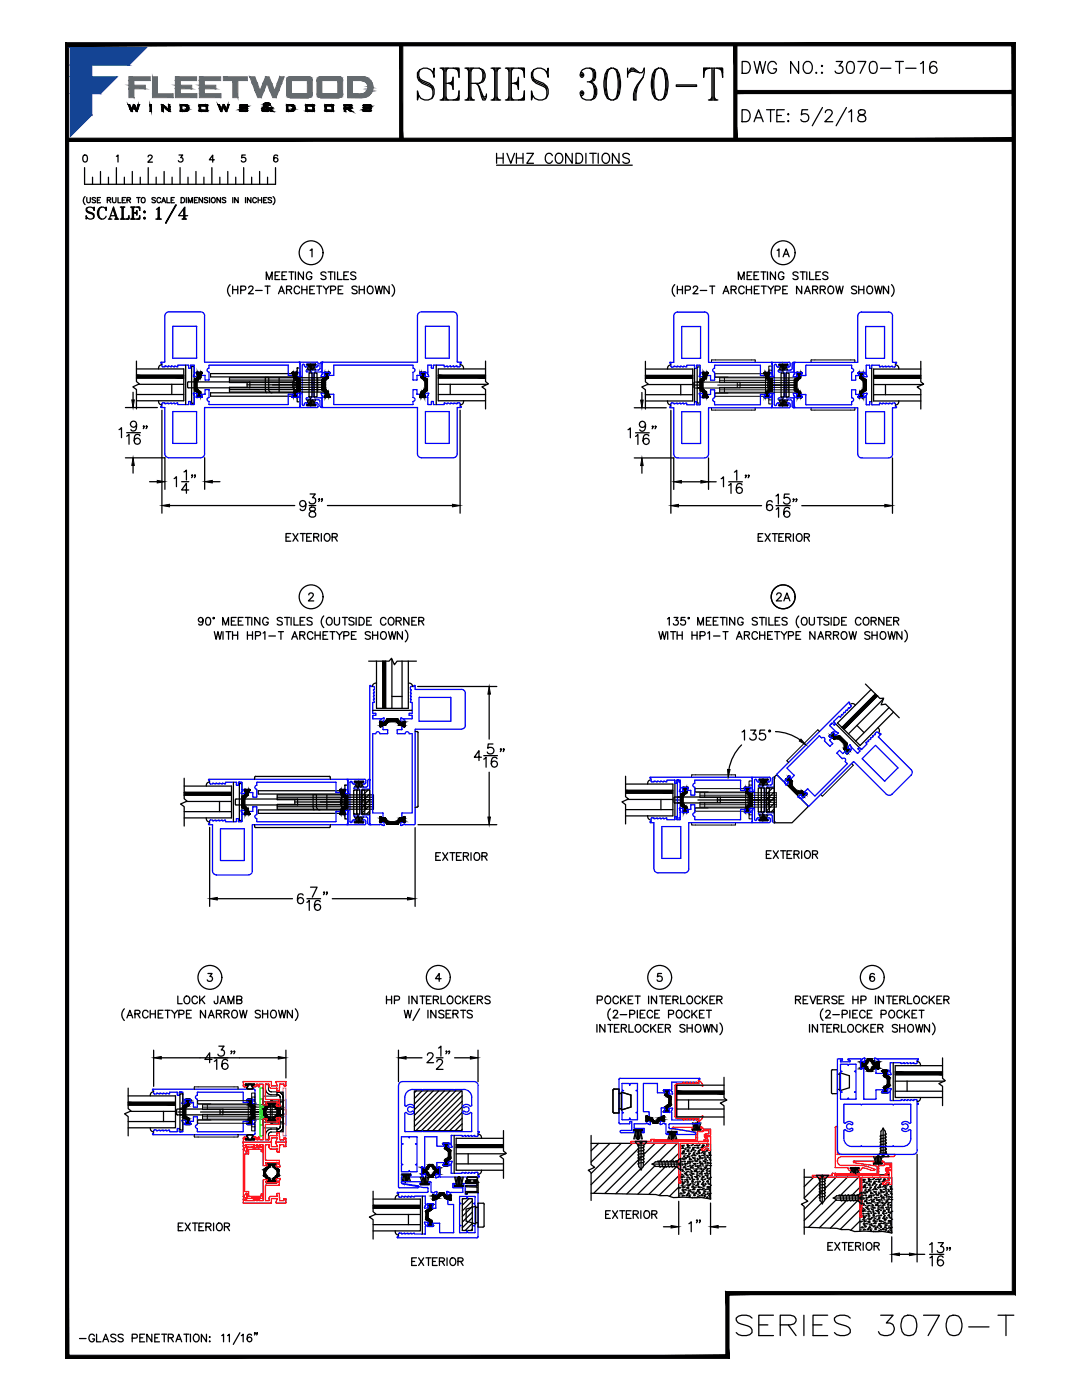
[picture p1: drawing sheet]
<svg xmlns="http://www.w3.org/2000/svg" width="216mm" height="279mm" viewBox="0 0 216 279" stroke-linecap="round" stroke-linejoin="round" font-family="sans-serif">
<defs><g id="words">
<text font-size="10.6" x="82.2" y="21.2">SERIES 3070-T</text>
<g font-size="7.5">
<text x="30" y="45.9">1/4</text>
<text x="145.7" y="267.8">SERIES 3070-T</text>
</g>
<g font-size="5.7">
<text x="146.8" y="15.9">DWG NO.:</text>
<text x="165.5" y="15.9">3070-T-16</text>
</g>
<g font-size="5.3">
<text x="146.8" y="25.4">DATE:</text>
<text x="15.9" y="44.8">SCALE:</text>
</g>
<text font-size="4.9" x="153.8" y="52.6">1A</text>
<text font-size="4.4" x="153.8" y="121">2A</text>
</g></defs>
<!-- layer: VENT -->
<g fill="none" stroke="#00f" stroke-width=".25">
<path d="M32.3 72.6v.4M32.3 73l.2 .2M32.9 63v9.2M32.9 72.2l-.8 .1 .2 .2M32.9 63a.79 .79 0 0 1 .8-.8h6.3a.79 .79 0 0 1 .8 .8M37.6 72.9h-2.1v.3l-.5-.2h-.2v.2l-.5-.2h-.1v.2l-.5-.2h-.1v.2l-.6-.2h-.1v.2h-.4M37.6 72.8l.1 .7h.3M38.1 72.9h.6M38.1 72.8l-.1 .7M38.7 78.4l-.1 .1 .2 .4M38.7 78.5h.5M38.7 72.8v1.5"/>
<path d="M38.8 74.3v.3M38.8 78.9l-.1 1.8M38.8 74.6l-.2 .5h.6M39.1 74.4h.1M39.1 74.4l.2 .5M39.1 79.2h.1M39.2 65.2v6.2M39.3 65.2l-4.8-.1v6.3h4.8M39.3 74.8v.1M39.3 75.1h-.1M39.3 78.5l.1 .2-.3 .5M39.3 74.9l.1 .1"/>
<path d="M39.3 74.3h1M39.3 74.3l-.2 .1M39.4 75l-.1 .1M40.3 74.3l.1 .1-.3 .5h.8M40.8 72.2l.1 .1M40.8 63v9.2M40.9 78.7h-.8l.3 .4-.1 .2-1.2-.1M40.9 72.3h18.8M40.9 74.9h.1M40.9 78.7h.1M41 77.8h.6M41 77.7l-.1 1"/>
<path d="M41.7 77.7v1.6a.39 .39 0 0 0-.4 .4 .39 .39 0 0 0 .4 .4l.1 .6M41.8 72.9h15.7M41.8 72.8l-.1 .7a.4 .4 0 0 0-.4 .4 .4 .4 0 0 0 .4 .4v1.5h-.8v-.9M57.5 72.8v2.1M58.3 74.3h1M58.3 74.3v.2l.2 .4-1-.1M59.3 75v.1M59.3 74.9l-.1 .1M59.3 74.3l.2 .1M59.3 78.5l-.1 .2 .3 .5M59.4 74.8l-.1 .1M59.4 78.5h-.1"/>
<path d="M59.5 74.4l-.1 .5M59.5 79.2h.1M59.5 74.4h.1M59.5 79.2l-1.2 .1v-.2l.2-.4h-1v2h-15.7M59.7 72.3l.2 .2M59.8 74.6l.2 .5M59.9 78.9v2.2M59.9 72.7v8.2M59.9 72.5v1.8M59.9 74.3l-.1 .3M60 78.5h-.6M60 78.4l.1 .1"/>
<path d="M60 78.5l-.1 .4M60.1 75.1l-.1 .1-.7-.1M61.3 79.8h2.2M62.3 79.2l-.2 .2h-1v.3l.2 .1M62.7 79.2l.2 .2h1.1l.2 .2M63.2 73.3l-.5-.2 .3-.2-.1-.2h-1.7v.2l.3 .1-.1 .3-.5-.1-.4-.5-.2 .2v7.8M63.3 72.3h-3.4l-.1 .1 .1 .3M63.3 72.3l.2 .2M63.5 72.5l-.1 .6-.2 .1M63.6 79.8l.2 .3v.9M64.1 78.5l.8 .1M64.2 78.4l-.1 .1 .2 .4"/>
<path d="M64.2 74l-.2 .2h-1.1l-.2 .2v4.8M64.2 72.5v1.8M64.3 74.3v.1M64.3 72.3l-.4 .1-.1 1.1-.1 .3h-2.4l-.2 .2 .2 .2h.8l.2 .2v4.8M64.3 78.9v.1M64.3 72.3l.1 .1-.2 .3M64.3 74.4v.2M64.3 79v.2M64.3 79.2l-.1 1.9M64.3 74.6l-.2 .6 .8-.2M64.4 72.3l-.2 .2M64.7 74.4h.1"/>
<path d="M64.7 74.4l.1 .5M64.7 79.2h.1M64.8 78.8l-.1 .4M64.8 74.3h.1M64.8 74.3l-.2 .1M64.8 74.8v.1M64.8 74.9l.1 .1M64.8 74.3h1M64.8 79.3h.1M64.8 78.7h.1M64.9 78.6l-.1 .1M65.7 78.7l.2 .5"/>
<path d="M65.8 74.3l.1 .1M65.9 74.4h.1M65.9 79.2h.1M65.9 74.4l-.2 .5M65.9 79.2l-1.2 .1-.1-.1M66.6 74.8l-.9 .1M66.7 72.9h15.6M66.7 72.8l-.1 2.1M82.4 72.8v.7a.4 .4 0 0 1 .4 .4 .4 .4 0 0 1-.4 .4v1.5l.7 .1M82.5 77.8h.6M82.5 77.7l-.1 1.6a.39 .39 0 0 1 .4 .4 .39 .39 0 0 1-.4 .4v.6h-15.7l-.1-2h-.9M83.1 77.7l.1 1h.8l-.3 .5 .1 .1"/>
<path d="M83.3 72.2v-9.2a.79 .79 0 0 1 .8-.8h6.3a.79 .79 0 0 1 .8 .8v9.2M83.3 72.2l-18.9 .1M83.8 74.3h1M83.8 74.3l-.1 .1 .3 .5h-.8l-.1 1M84.7 75l.8 .2M84.8 74.3h.2M84.8 74.9v.1M84.9 74.8l-.1 .1M85 74.3l-.2 .6M85 79.2h.1M85 79.3h-1.2M85 74.4h.1"/>
<path d="M85.3 74.6l.1 .1M85.4 78.9v.4M85.4 79.3v1.4h.7M85.4 74.3l-.1 .3M85.4 74.7l.1 .5M85.4 78.9h.1M85.4 72.9h.6M85.4 72.8v1.5M85.5 78.5l-.8 .1 .3 .7M85.5 78.4l-.1 .5M86 72.8l.1 .1M86.1 72.9v.6l.4-.1"/>
<path d="M86.5 72.8v.6M89.6 65.2v6.2M89.7 65.2l-4.8-.1v6.3h4.8M91.2 72.2l.8 .1M92 72.5h-.2v.6l-.2 .1h-.4v-.2h-.1l-.5 .2v-.2h-.2l-.5 .2v-.2h-.1l-.5 .2v-.2h-.2l-.5 .2v-.3h-2.1M92 72.3v.2M133.7 72.5h.1M133.7 72.3v.2M133.8 72.5l.1 .1M133.8 72.6v.5M133.9 73l.2 .3M135.2 62.3h5.4"/>
<path d="M135.2 62.3a.79 .79 0 0 0-.8 .8l.1 9.1-.8 .1M136 65.2h3.8M136 65.2v6.3l3.8-.1M138.6 73.5h.1M138.6 73v.5M138.6 72.9h-1.6v.4l-.5-.2h-.1v.2l-.5-.2h-.2v.2l-.5-.2h-.1v.2l-.5-.2h-.1v.2h-.4M139 73.5h-.4M139.1 72.9h.6M139.1 72.9l-.1 .6M139.6 74.8v.4h.6M139.7 73l.1 1.4M139.7 79.3v1.4"/>
<path d="M139.7 74.4v.2M139.7 79.1v.2M139.8 74.6l-.2 .1M139.8 79.3h-.1M139.8 65.2v6.3M140.1 74.4h.1M140.1 74.4l.1 .5M140.2 78.8l-.1 .5h.2M140.2 74.3h1l.1 .2M140.2 78.6h.1M140.2 74.3l-.1 .1M140.2 74.9h.1"/>
<path d="M140.2 78.5h-.7l.3 .5M140.3 79.3h.9M140.3 74.9h.1M140.3 78.7h.1M140.3 78.7l-.1 .1M140.3 75l-.1 .1M140.3 74.9v.1M140.3 78.6v.1M140.6 62.3a.79 .79 0 0 1 .8 .8l.1 9.2M141.1 78.8l.2 .4M141.3 74.4l-.2 .5 .7 .1M141.3 79.2v.1"/>
<path d="M141.3 79.2h.1M141.3 79.3h-.1M141.4 72.3h12.5M141.8 75l.1 .9M141.8 78.7l-.7 .1M141.8 77.8h.7M141.9 77.8l-.1 .9M142.5 77.8l.1 .1M142.6 74.3v1.5M142.6 77.9v1.5M142.6 73.5a.39 .39 0 0 0-.4 .4 .39 .39 0 0 0 .4 .4M142.6 79.4a.39 .39 0 0 0-.4 .4 .39 .39 0 0 0 .4 .4"/>
<path d="M142.6 75.8l-.8 .1M151.7 72.9h-9l-.1 .6M151.7 72.9v2h1M151.7 78.8v2M152.4 74.4l.3 .5M152.5 74.4v.1M152.5 79.2v.1M152.5 79.3h1M152.7 78.7l-1 .1M152.7 78.7v.1M152.7 78.8l-.2 .4M153.5 78.6v.1"/>
<path d="M153.5 74.9h.1M153.5 78.7h.1M153.5 74.9l.1 .2M153.5 78.7l.1 .1M153.6 78.8l.1 .5h-.2M153.6 78.6h-.2M153.6 74.3l-1.1 .1M153.6 74.9h-.1M153.6 74.3l.1 .1M153.6 75.2h.6M153.7 74.4l-.1 .5M153.7 74.4h.1"/>
<path d="M153.9 72.3l.2 .2M154 79.1l.1 .2M154 72.3h3.5M154 72.3l.1 8.7-.1 .3 3.5 .1 .2-.2M154.1 72.5l-.1 1.9 .1 .3M154.1 79.3v1.9l-.2 .2h-12.5M154.1 74.8l.1 .4M154.2 78.5h-.6M154.2 78.5l.1 .1-.3 .4M154.5 72.9v7.9M154.5 72.9l.2-.2 .2 .2M154.9 72.9l.3 .4"/>
<path d="M155.5 79.8l2.4 .1 .3 1.4h.4l-.1-.4M155.5 79.4h.8M155.5 74.3h.8M155.5 73.9h2.3M155.5 73.8l-.2 .2 .2 .2M155.5 79.4l-.2 .2 .2 .2M155.6 73h-.2v-.3h1.9v.3h-.3M155.6 73l.1 .2-.5 .1M156.3 74.2l.2 .2M156.5 74.5v4.7l-.2 .2M156.9 74.5v4.7l.2 .2h1.1M157 73l-.1 .2 .5 .1"/>
<path d="M157 74.3h1.2M157.1 74.2l-.2 .2M157.5 72.3l.2 .2M157.7 72.5l-.1 .6-.2 .2M158.3 79.4l.2 .2M158.3 72.3h.2M158.3 72.3l-.2 .1v1.2l-.3 .2M158.4 78.5h.6M158.4 78.5l-.1 .1 .1 .3M158.4 74.8l-.1 .3 .1 .1M158.4 78.9l.1 .1M158.4 72.5l.1 2.1-.1 .1"/>
<path d="M158.4 79.3v1.9M158.5 74l-.2 .2M158.5 72.3l.1 .1-.1 .3M158.5 79.1v.2M158.7 72.3h12.4M158.7 72.3l-.2 .2M158.8 74.4l.2 .5M158.8 74.4h.1M158.9 75.2h-.5M159 78.8l-.2 .5h.2M159 78.6h.1M159 74.3l-.2 .1"/>
<path d="M159 74.9h.1M159 74.3l1.1 .1M159 78.7h.1M159 78.7v.1M159 79.3h1M159.1 74.9l-.2 .2M159.1 78.6v.1M159.8 78.8l.2 .4M160 74.5l-.1 .4h.9M160.1 79.2l-.1 .1M160.1 74.4h.1M160.8 78.8h-1"/>
<path d="M169.9 74.3l.1 1.6h.7M169.9 74.3a.39 .39 0 0 0 .4-.4 .39 .39 0 0 0-.4-.4v-.6h-9l-.1 2M170 77.8h.7M170 77.8l-.1 1.6a.39 .39 0 0 1 .4 .4 .39 .39 0 0 1-.4 .4v.6h-9l-.1-2M170.7 77.8l.1 .9 .7 .1M171.2 74.4v.1M171.2 74.4l.3 .5-.8 .1v.9M171.2 79.2l.1 .1M171.3 79.3h1M171.5 78.8l-.3 .4M171.9 62.3h5.4M172 62.3a.83 .83 0 0 0-.9 .8v9.2"/>
<path d="M172.2 78.6v.1M172.2 74.9l.2 .2M172.2 74.9h.1M172.2 78.7h.1M172.3 78.7v.1M172.3 79.3v.1M172.3 78.6h-.1M172.3 74.9h.1M172.3 74.3l.2 .1M172.3 78.8l.2 .5-.2 .1M172.3 78.5h.7l-.2 .5M172.3 74.3l-1.1 .1"/>
<path d="M172.4 74.4l-.1 .5M172.5 74.4h-.1M172.7 65.2h3.8M172.7 65.2l.1 6.3h3.7v-6.3M172.8 79.1v.2M172.8 79.3l.1 1.5h.6M172.9 74.8l.1 .4h-.7M173.5 72.9h-.7v1.7l.1 .1M173.5 72.9v.6M173.5 73.5h.4M174 73.5h-.1M177.3 62.3a.76 .76 0 0 1 .8 .8v9.1l.7 .1"/>
<path d="M178.7 73l-.2 .3h-.5v-.2h-.1l-.5 .2v-.2h-.1l-.5 .2v-.2h-.2l-.5 .2v-.2h-.1l-.5 .2v-.4h-1.5l-.1 .6M178.7 72.5h.1M178.7 72.5v.6M178.8 72.3v.2M32.2 81.1v.2l.7 .1M32.3 80.6v.5M32.3 81.1h-.1M32.5 80.4h.4v.2l.5-.2h.2v.2l.5-.2h.1v.2l.5-.2h.1v.2l.7-.2v.3h2.1M32.5 80.4l-.2 .2M32.9 81.4v9.2M32.9 90.6a.79 .79 0 0 0 .8 .7M33.7 91.4h6.3"/>
<path d="M34.5 88.4h4.8M34.5 82.1h4.7M34.5 82.1v6.3M37.6 80.2v.5M38 80.1l-.4 .1M38 80.1l.1 .1M38 80.2l.1 .5h.6M39.2 82.1l.1 .1M39.2 82.2v6.2M40.8 90.6a.79 .79 0 0 1-.8 .7M40.9 81.3l-.1 9.3M59.9 80.9l-.1 .3 .1 .1h3.4l.2-.2"/>
<path d="M59.9 81.1l-.2 .2h-18.8M60.3 80.7l.2 .2 .2-.2M60.7 80.7l.2-.3h.5l.1 .2-.4 .2 .2 .1M61.3 81h1.6M63.2 80.4h-.5v.2l.3 .1-.1 .2M63.2 80.4l.2 .1 .1 .6M63.9 81l.1 .3h.3M64.2 80.9l.2 .3-.1 .1M64.2 81.1l.2 .2h18.9v9.3a.79 .79 0 0 0 .8 .7M84.1 91.4h6.3M84.9 88.4h4.8M84.9 82.1h4.7"/>
<path d="M85 82.1l-.1 6.3M86.1 80.2h.4M86.1 80.2v.5M86.5 80.2v.5h2.1v-.3l.5 .2h.2v-.2l.5 .2h.1v-.2l.5 .2h.2v-.2l.5 .2h.1v-.2h.4M89.6 82.1l.1 .1M89.6 82.2v6.2M91.6 80.4l.2 .2M91.8 80.6v.5h.2M92 81.3l-.8 .1v9.2a.79 .79 0 0 1-.8 .7M92 81.1v.2M133.8 80.6v.5M133.9 81.1l-.2 .1v.2h.8"/>
<path d="M134.1 80.4h.4v.2l.5-.2h.1v.2l.5-.2h.1v.2l.6-.2 .2 .2 .5-.2v.4l1.6-.1M134.1 80.4l-.2 .2M134.4 81.4v9.2a.79 .79 0 0 0 .8 .8h5.4a.79 .79 0 0 0 .8-.8v-9.2M138.6 80.2h.4M138.7 80.2l-.1 .5M139 80.2l.1 .6M139.7 80.7l-.6 .1M139.8 82.2v6.2M139.8 82.2h-3.8v6.3l3.8-.1M141.5 81.4h-.1M142.6 80.2l.1 .6h9M155.5 80.6l-.2 .2 .2 .2h1.6l.2-.2-.2-.2"/>
<path d="M155.6 80.4h-.5l-.4 .6-.2-.2M155.6 80.4l.1 .2-.2 .1M157 80.4h.4M157 80.4l-.1 .2 .2 .1M157.4 80.4l.2 .1 .1 .7M158.5 81.2l.2 .2M158.7 81.4h12.4M171.1 81.4h.1M171.1 81.4l.1 9.2a.79 .79 0 0 0 .8 .8h5.3a.79 .79 0 0 0 .8-.8v-9.2M172.7 82.2h3.8v6.3h-3.8zM173.9 80.2h-.3l-.1 .6M173.9 80.2l.1 .6h1.5v-.4l.5 .2h.1v-.2l.5 .2h.2v-.2l.5 .2 .2-.2 .5 .2v-.2h.5l.1 .1 .1 .6 .1 .1"/>
<path d="M178.8 81.4h-.7M178.8 81.2v.2M81.9 137.2v.4h.2l-.2 .5v.2h.2l-.2 .5v.1h.2l-.2 .5v.1h.2l-.2 .7h.3v2.1M82.6 136.9h.1M82.6 136.9l-.6 .1-.1 .2M82.6 136.9l.2-.1 .1 .8h9.2M83.7 139.2h6.3M83.7 139.2v4.7M90 139.2v4.7M92.1 137.6a.79 .79 0 0 1 .8 .8M92.8 138.4v6.3M41.8 156.3l-.1-.8h27.5l.2 .2v1.9"/>
<path d="M41.8 156.3l.2 .2M47.1 156.1h-2.1v.4l-.5-.2h-.1v.2l-.6-.2h-.1v.2l-.5-.2h-.1v.2l-.5-.2h-.2v.2h-.4M47.1 156.1l.1 .6M47.2 156.7h.3M47.6 156.7h-.1M47.6 156.1v.6M48 156.1h-.4h.6M48.1 158.3l.1 .1M48.2 156.1l.2 1.5-.3 .7M48.7 157.7l.2 .4M48.7 157.6v-.1l1.2 .1-.3 .5 .8 .1M48.7 157.6v.1"/>
<path d="M48.8 158.4h-.6M48.8 158.3v.1M48.8 158.2h.1M48.9 158.2l-.1 .1M50.4 158.2h.1M51.3 156.1h15.7M51.3 156.1l-.1 .6a.4 .4 0 0 0-.4 .4 .4 .4 0 0 0 .4 .4v1.6h-.7l-.1-.9M67 156.1l.1 2h.9M68.8 158.2h.1M68.9 158.3v.1M68.9 158.4h.6M69 157.6v.1"/>
<path d="M69 157.6v-.1l-1.2 .1 .2 .5M69 157.7l-.2 .5 .1 .1M69.4 157.5l-.1 .3 .3 .5M69.6 158.3l-.1 .1M74.4 143.4l1.7 .1 .5-.2v.6M74.4 142.3l.5 .1M74.4 143.2v-.4v.6M74.4 146.5v15.7h2v1l-.4-.2h-.2l.1 1.2M74.4 142.3v-2.1h.3l-.2-.5v-.2h.2l-.2-.5v-.1h.2l-.2-.5 .2-.3-.2-.5h.2v-.4l-.2-.2h-.5l-.1-.2-.1 27.6M74.4 142.7v.1M74.9 142.3l.1 .4M75 142.7l-.6 .1"/>
<path d="M76.4 144l-.6-.1v1.1l.6-.2v.8h.9M76.6 143.9l-.2 .1M77.3 146.4h-1.5a.39 .39 0 0 0-.4-.4 .39 .39 0 0 0-.4 .4l-.6 .1M77.3 145.6v.8M79.9 143.4l.1 .5M80 143.9v.1M80 144l.2 .1M80 143.3l.4 .1M80.1 143.3l-.1 .1M80.2 145.6h-.9v.8h1.5M80.2 144v.1M80.2 145.6h.1"/>
<path d="M80.4 143.4l.3 .1M80.6 145.1l-.4-.3v.8M80.6 145.1h.1M80.7 145.1h.1M80.8 143.8l-.6 .2M80.8 143.8l-.1 1.3M80.8 146.4a.39 .39 0 0 1 .4-.4 .39 .39 0 0 1 .4 .4h.6M81.6 142.7l.6 .1M81.7 142.4h.5M81.7 142.3l-.1 .4M82.2 143.5h-1.5M82.2 142.7v.7"/>
<path d="M82.2 146.4l.1 .1M82.2 146.5v15.7M82.3 142.3l-.1 .1M82.3 143.4l-.1 .1M90 143.9h-6.3M92.1 145.5h-9.2l-.1 18.9M92.9 144.7a.79 .79 0 0 1-.8 .8M129.8 155.1h20.1M129.8 155.1l-.1 .1 .2 .1v.6M129.9 155.9l.2 .2h.4v-.2l.5 .2h.2v-.2l.5 .2h.1v-.2l.5 .2h.1v-.2l.7 .2v-.4h1.5v.6M134.6 156.3h.5M135.1 155.7l-.1 .6"/>
<path d="M135.2 156h.5v7.3h-.5zM135.5 155.7h-.4h.6l.1 1.5M135.6 157.9l.6 .1M135.8 157.2v.2M135.8 157.4l-.2 .5M136.1 157.2l.2 .5M136.1 157.2h.1M136.3 157.1l1.1 .1M136.3 157.7h.1M136.3 157.1h-.1l-.1 .1M136.3 157.8v.1M136.3 157.7l.1 .1"/>
<path d="M137.1 157.7l.8 .1M137.4 157.3l-.3 .4M137.8 158.6h.8M137.8 157.8v.8M147.8 155.8v1.9h.9l-.2-.4M147.8 155.8l-9.1-.1-.1 .6a.39 .39 0 0 0-.4 .4 .39 .39 0 0 0 .4 .4v1.5M148.5 157.3h.1M148.6 157.1h1.1v.1M148.6 157.1l-.1 .1M149.6 158h.6M149.7 157.2l-.2 .6 .2 .1M149.9 155.1l.2 .2"/>
<path d="M150 155.3l.1 .2M150.1 157.2l.1 .3M150.1 155.1h3.4M150.1 155.1l-.1 .2M150.1 155.5v8.3M150.1 155.3v1.8M150.1 157.1v.1M150.2 157.6v.4M150.6 155.7v7.9M150.6 155.7l.2-.2 .2 .2M151 155.7l.3 .4M151.5 155.5h1.7"/>
<path d="M151.5 155.8h.1M151.5 155.5l-.1 .2 .1 .1M151.7 155.8l.1 .2-.5 .1M153 155.8h.2M153.1 155.8l-.1 .2 .4 .1M153.2 155.5l.1 .2-.1 .1M153.5 155.1l.2 .2v.5l-.3 .3M156.7 156.2l.1 .4M156.8 156.6h.1M157.2 156h.1M157.3 156h-.1M157.3 156v.2"/>
<path d="M157.3 156.2l-.4 .5M157.6 154.9h-.1l-.8 .7 .4 .4M157.6 154.9h.1M157.6 155l.2 .4M158.4 154.8l-.6 .6M158.5 154.7v.1M159.6 159.2l.2 .1M159.7 158.6l-.5 .4 .4 .3M159.8 158.6l.1 .1M159.8 159.3l1.4 1.5h.3M159.9 158.7h.1M159.9 158.8l.2 .4"/>
<path d="M160.1 159.2h.1M160.3 159.1v.1M160.5 158.1h.1M160.5 158.2l.4 .1M161 158.3v.1l-.7 .8h-.1M161.1 157.5l-.6 .6M161.1 157.5h.1M163.5 146.9l-6.4 6.3 1.3 1.5M163.5 146.9h.1M163.5 146.9l.4 .4M164 147.3a.39 .39 0 0 1 .5 0 .39 .39 0 0 1 0 .5M164.5 147.8l1.1 1.1 .5-.5"/>
<path d="M165.6 147.7l.5 .7M165.6 144.7l1.1 1.4 .2-.1M165.7 144.6l.3-.3-.4 .5M166 147.2l-.4 .5M166 144.3h.1M166.1 144.3l.4 .4M166.1 148.3v.1M166.3 146.1h.1M166.3 146.1l-.8 .8v.1l.5 .2M166.4 146.1l.2 .5M166.6 146.7h.1M166.6 146.6v.1"/>
<path d="M166.6 146.6h.1M166.9 146.1l.4 .2-.6 .4M167.5 149.8l-.5 .5 1.1 1.1a.39 .39 0 0 1 .5 0 .39 .39 0 0 1 0 .6l.4 .4M167.5 149.8h.1M167.6 149.8l.6 .6M168.2 150.4h.1M168.2 150.4l.5-.5 .2 .5M168.9 150.4h.1M169 152.5l-6.4 6.3-1.4-1.3M169 152.4v.1M169.2 149.3h.1M169.3 149.3l.4 .3"/>
<path d="M169.3 140.2l-14.2 14.2v.3l1.6 1.5M169.4 140.1l.1 .2M169.5 140.3l-.1 .1 .4 .4v.3M169.7 148.7l.1 .4M169.7 148.7h-.1l-.4 .6M169.8 149.6v.1l-.8 .7M169.8 149.5v.1M169.8 141l-.3 .4-.2-.2-.2 .5-.3 .1-.2 .5-.2-.2-.2 .5h-.2l-.3 .6-.3-.3-1 1.1 .4 .4-.3 .3M169.8 149.1v.1M169.8 149.2l.2 .1M170 149.3h.1M170.1 149.3l1.1 1"/>
<path d="M170.4 152l6.5 6.5M170.4 152l-8.9 8.8M171.2 149.4l.4 .4M171.4 149.2l-.2 .2M171.4 149.2h.1M171.6 149.9l-.4 .4M171.6 149.8v.1M172.1 151.4l4.4 4.5M174.6 148.8l-2.5 2.6M174.7 148.8h.1M174.7 148.8l4.4 4.4M175.6 146.5l-.5-.4h-.2l-.4 .3 .2 .2-.5 .2v.2l-.5 .3 .1 .2-.1 .1-.5 .2 .1 .1-.6 .3 .3 .3-1.1 1-.4-.3"/>
<path d="M175.6 146.4v.1M175.6 146.4l.2 .1M175.8 146.6l-.5 .5 6.5 6.5a.77 .77 0 0 1 0 1.1M176.5 155.9h.1M176.9 158.5a.79 .79 0 0 0 1.1 0M179.1 153.3l-2.5 2.6M179.2 153.2v.1M181.8 154.7l-3.8 3.8M41.7 164.4v.2h.7M41.8 163.8v.5M41.8 164.3l-.1 .1M42 163.6l-.2 .2"/>
<path d="M42.4 164.6v9.2a.79 .79 0 0 0 .8 .8h6.4M47.5 163.4h-.3l-.1 .6h-2.1v-.3l-.5 .1h-.1v-.1l-.6 .1h-.1v-.1l-.5 .1h-.1v-.1l-.5 .1h-.2v-.1h-.4M47.5 163.4l.1 .6h.6M48.2 161.7v.5M48.2 161.7h.6M48.2 162.1l.2 .4-.2 1.5M48.7 162.5h.1M48.8 165.5v6.2M48.8 161.7v.1M48.8 165.4h-4.8v6.3h4.8M48.8 161.8l.1 .1M48.8 162l-.1 .5"/>
<path d="M48.8 162h.1M48.9 161.8v.1M49.9 162.4h.1M49.9 162.4l-.1 .2-1.1-.1M50.3 164.6v9.2M50.4 173.8a.79 .79 0 0 1-.8 .8M50.4 161.9h-.7l.2 .5M50.4 164.6h-.1M50.4 161.9h.1M50.5 161h.7M50.5 161l-.1 .9M51.2 161v1.6a.38 .38 0 0 0-.4 .4 .38 .38 0 0 0 .4 .4l.1 .6h15.7v-2"/>
<path d="M67 162h1M67.8 162.4l.1 .2 1.1-.1M67.8 162.4h.1M68 162l-.2 .4M68.8 161.8l.1 .2M68.8 161.9v.1M68.9 161.8l-.1 .1M68.9 162l.1 .5M68.9 161.7v.1M69 162.5h.1M69.4 162.6v1.8M69.4 164.4l-.2 .2h-18.8"/>
<path d="M69.5 162.1l-.1 .5M69.5 161.7h-.6M69.5 161.7l.1 .1M69.6 161.8l-.2 .4M75.9 164.2h.1M76.4 164l-.5 .2M76.5 164l.1 .1M76.5 163.9l-.1 .1M76.6 164v.1M76.6 164.1v.7l-.5-.3-2.1 .1-.2-.2M80 164.7h.1M80 164.1l-.1 .6"/>
<path d="M80.1 164h-.1M80.1 163.9l.1 .1M80.2 164h.1M80.2 164l.5 .2M80.4 164.6l-.4 .2M80.7 163h.1M80.7 163h-.1M80.7 164.2h.1M80.7 164.5l-.3 .1M80.7 163l.1 1.2M82.2 162.2h-2v1l.4-.2M82.8 164.4l-.2 .2-1.9-.1"/>
<path d="M129.8 164l-.1 .1 .7 .1M130.4 164.2h.1M130.5 164.2v9.2a.79 .79 0 0 0 .8 .8h5.3a.79 .79 0 0 0 .8-.8v-9.2M132.1 165h3.7v6.3h-3.7zM135.6 161.4l.2 .4M135.7 162.2v1.4h-.6l-.1-.6h-.4v.6h-1.5v-.4l-.5 .2h-.2v-.2l-.5 .2h-.1v-.2l-.5 .2-.3-.2-.5 .2v-.2h-.4l-.2 .2-.1 .6M135.8 161.9v.2M135.8 162.1h-.1M136.3 161.4v.1M136.3 161.3l-.7 .1M136.3 161.5h.1M136.3 162.2h1"/>
<path d="M136.3 161.5l-.2 .5 .1 .2 .1-.1M136.4 161.4l-.1 .1M137.1 161.6l.3 .4-.1 .1M137.8 161.5l-.7 .1M137.9 160.6h.7M137.9 160.6l-.1 .9M138.6 160.6v1.6a.39 .39 0 0 0-.4 .4 .39 .39 0 0 0 .4 .4l.1 .6 9.1-.1M148.6 162.2h.9M148.6 162.1l-.1-.1 .2-.5h-.9v2M149.5 161.4l.2 .6M149.6 161.4l-.1 .1M149.7 162v.2l-.1-.1"/>
<path d="M150.1 161.9v.2M150.1 162.2v1.8M150.1 164l-.2 .2h-12.5M150.2 161.7l-.1 .1M150.2 161.3h-.6M150.2 161.3v.4M151 163.5l-.2 .3-.2-.2M151.5 163.8h1.7M151.5 163.4l-.1 .2 .1 .2M151.6 163.2h-.5l-.1 .3M151.7 163.2l.1 .2-.3 .1M153 163.2h.6l.1 .3"/>
<path d="M153.1 163.2l-.1 .2 .2 .1M153.2 163.4l.1 .2-.1 .2M153.7 163.5v.5l-.2 .2h-3.4l-.1-.1 .1-.4M80.8 219v1.6l.2 .2a1.12 1.12 0 0 1 1.5-.1M82.4 217.4h1.8l.1 .2 .1-.2h6.1l.1 .2 .1-.2h1.8M82.4 217.4a1.6 1.6 0 0 0-1.6 1.6M92.5 217.4a1.6 1.6 0 0 1 1.6 1.6M94.1 219v1.6l-.2 .2a.96 .96 0 0 0-1.6 0l.2 .3a.56 .56 0 0 1 1 0 .56 .56 0 0 1-.6 .8l-.4-.2-.2 .3a.93 .93 0 0 0 1.6 0l.2 .2v3.6M94.6 215.9h-14.3a.79 .79 0 0 0-.8 .7v20.3l.2 .2 3.8-.1v-.3l-.1-.1-3.2-.5v-1.2M94.6 215.9a.79 .79 0 0 1 .8 .7M95.4 216.7v9.1h.2M124.2 216.2h1.4l.1 .4 .1-.4h1.3"/>
<path d="M124.2 216.2l-.1 1.4h.3l-.3 .2v4.1l.3 .2h-.3v1.3l1.5 .1 .1-.4 .1 .4 1.4-.1v-1.3h-.3l.3-.2v-4.1l-.3-.2h.3l-.1-1.4M128.4 216.2h2.7M128.5 216.2l-.1 5.7h1.1v1l-.4-.2M131.1 216.2l.1 1.9h1.4M132.4 217.6h.1M132.4 217.6l.3 .4M132.7 218l-.1 .1M133.4 218.2l.1 .1M133.4 218.1v.1M133.4 218.1h.1M133.5 217.5l-1.1 .1M133.5 217.5h.2"/>
<path d="M133.5 218v.1M133.6 217.5v.1M133.7 217.6l-.2 .5M134 217.8l.2 .4M134.2 218.2l-.7 .1M138.8 216.1l-.2-.1-.5 .1v-.1h-.1l-.5 .1v-.1h-.1l-.6 .1v-.1h-.1l-.5 .1v-.1l-2.1-.1-.1 1.9M138.8 216.1h.4M139.4 215.9l-.2 .2M139.6 215.3l-.2 .2v.5M139.6 215.3h-16l-.1 8.8 .2 .2 2-.1M167.7 211.6l.1 .3 1.8-.1M167.8 212.4h1.3l.2 .3 .1-.3h1.3"/>
<path d="M167.8 212.4l-.1 1.3 .3 .1-.3 .1v3.9l.3 .1-.3 .1 .1 1.4h1.3l.2-.3 .1 .3 1.4-.1v-1.3l-.3-.1 .3-.1v-3.9l-.3-.1 .3-.1-.1-1.3M168 211.3h-.9v18.3a.79 .79 0 0 0 .8 .8M168 211.6h-.3M168 211.3v.3M169.6 211.6v.3M171.7 211.3h-2.4v.3h.3M171.7 211.9v1.4M171.7 211.3l.1 .1M171.7 213.3h.2M171.8 211.7l-.1 .2M171.8 211.4h.2M171.8 211.7h.1"/>
<path d="M171.8 211.7l.5 .2M172.1 211.3l-.1 .1M172.3 211.8v.1M172.3 211.9h.1M172.3 213.1l-.4 .2M172.3 213.1v6.2l2.4 .1M172.5 211.2l-.4 .1M172.5 211.2h.1M172.6 211.2l-.2 .8M174.5 211.2l.1 .7h.2M174.6 211.2l.4 .1M174.6 211.2h-.1"/>
<path d="M174.8 211.9h.1M174.8 211.8v.1M174.9 213.1l.3 .2M174.9 213.1l-.1 .1v1h1.4l-.1-.6h1M175 211.3h.1M175 211.3l.1 .1M175.1 211.4h.2M175.2 213.3h.1M175.3 211.7l.1 .1-.1 1.5M175.3 211.7l-.5 .2M175.3 211.7h.1M175.3 211.4l7.9-.1v.2l-.2 .1v.5"/>
<path d="M176 213.7h.1M176 218h.1M176 218l.2-.5h-1.4l-.1 1.9M176 218l1.1 .1M177 214.3l.7 .2 .1-.1M177 217.4l.1 .1M177.1 217.6l.2 .4-.2 .1M177.1 217.3l-.1 .1M177.1 217.3h.7M177.1 214.2l-.1 .1M177.1 213.6l.1 .1M177.2 213.7l-.1 .5"/>
<path d="M177.3 213.7h.1M177.6 213.7v.2M177.6 217.8v.2M177.6 213.9l.1 .1M177.6 218v1.6M177.6 219.6h2.2v-.2h.1l.6 .2v-.2h.1l.5 .2v-.2h.1l.5 .2v-.2h.1l.6 .2v-.2l.6 .1v.1M177.7 214l.1 .4M177.8 217.4l-.2 .4M183 219.6v.5l.2 .2M183 212.1l-.2 .2h-.4v-.2l-.6 .2h-.1v-.2l-.5 .2h-.1v-.2l-.5 .2h-.1v-.2l-.6 .2h-.1v-.2h-2.1l-.1 1.6M79.3 238l.1 .2M79.3 238h5.9"/>
<path d="M79.3 238.2h.1M79.4 237.9l-.1 .1M79.5 238.2v.5l.2 .2M80.1 234.6h.3M80.1 234.4h1.9M80.1 234.4v.2M80.2 226.9h1.4l.1 .2 .1-.2h1.3M80.2 226.8l-.1 1.4 .3 .1-.3 .1v3.9l.3 .1-.3 .1v1.3h1.5l.1-.2 .1 .2h1.4M80.3 235.8h3.8M80.3 235.8l-.2 .2 .2 .3 4.2 .7h.7M80.4 234.6l.1 .1M80.5 234.7v.1"/>
<path d="M80.5 234.8l-.3 .1M81.7 234.6l-.1 .2M82 234.4v.2M82 234.6h-.3M82.5 220.7l.1 .1-.2 .3a.56 .56 0 0 0-1 0 .56 .56 0 0 0 .6 .8l.4-.2 .2 .3-.1 .1M82.5 222.1a1.35 1.35 0 0 1-1.6-.1l-.1 .2 .1 3.6h3.3l.1-.1 .1 .1h6.1l.1-.1 .1 .1h3.4M83.2 226.8v.1M83.2 226.9v1.3l-.3 .1 .3 .1v3.9l-.3 .1 .3 .1v1.3M83.9 236.1v.3h1.7M84.1 235.8l.1 .1M84.1 234.3l.1 .2M84.2 235.9v.1"/>
<path d="M84.2 236l-.4 .1M84.2 234.8h.2M84.2 234.8h-2.6M84.2 234.5h.1M84.4 234.8l.1 .1M84.7 234.4l-.5 .1M84.7 234.3v.1M84.7 234.3h.1M84.8 226.9h2.3M84.8 226.8v6.3l-.7-.2v1.4M84.8 234.3l.1 .1M84.8 234.3h-.1"/>
<path d="M84.9 238.8v1.5M84.9 238.8l-2.2-.1v.2h-.1l-.6-.2v.2h-.1l-.5-.2v.2h-.1l-.5-.2v.2h-.1l-.6-.2v.2h-.4M84.9 234.4l.1 .7-.5-.2M85.2 237l.2 .2M85.4 236.1h.2M85.4 235.8h.4M85.4 235.8v.3M85.4 237.2v.6M85.4 237.8l-.2 .2M85.6 236.1v.3M85.8 235.8l.2 .2M86 236v2h.3"/>
<path d="M86.3 238.5v.1M86.3 238.6v.9M86.3 239.5l.2 .1M86.3 238l.3 .1M86.4 238.4h.1M86.4 238.4l-.1 .1M86.4 238.4l.6 .1M86.8 237.9l-.2 .1M86.9 239.3l.1 .1M86.9 239.3l-.4 .3M86.9 238.5v.1M86.9 235l.1 .1"/>
<path d="M87 234.4l-.1 .6M87 239.4v1.7M87 238.6h.1M87.1 234.3h.1M87.1 234.3l-.1 .1M87.1 226.8l.1 .1M87.2 226.9v1.8h1.4l-.2-.4M87.2 234.3h.1M87.2 234.3v.1M87.2 237.9l-.2 .7M87.2 237.9h-.5M87.2 234.4l.5 .1"/>
<path d="M87.4 234.9l-.4 .2M87.4 234.9h.1M87.5 234.8h.2M87.5 234.8l-.1 .1M87.7 232.9l.1 .1v1.4M87.7 232.9h-.1M87.7 234.5h.1M87.7 234.8l7.9 .1M87.8 234.4v.1M88.4 232.5l.2-.5h-1.4v1.1l.4-.2M88.4 228.2v.1M88.4 232.5l.1 .1h1"/>
<path d="M89.1 237.9l.1 .6 .2 .1M89.1 237.9h.5M89.4 238.5v.1M89.4 228.8l.1 .1M89.4 231.9l.1 .1M89.4 232h.1M89.4 228.7h.1M89.5 228.7l-.1 .1M89.5 228.1h-1l-.1 .2M89.5 239.4l.4 .2M89.5 232l.1 .5M89.5 232.6h.1"/>
<path d="M89.5 228.1h.1M89.5 239.3l-.1 .1v1h1.1v5.6h-2.8v-1.8M89.5 231.8l-.1 .1M89.5 228.9h.1M89.5 231.8h.7l-.2 .5M89.5 228.9l.6 .1M89.6 231.8h-.1M89.6 232.6h-.1M89.6 228.2h.1M89.6 228.2l-.1 .5M89.6 228.1v.1M89.6 232.6h.1"/>
<path d="M89.8 239.6h.1M89.9 238.4l-.5 .1M89.9 238.4h.1M90 232.3l.1 1.9h2.1v-.2l.5 .2h.1v-.2l.6 .2h.1v-.2l.5 .2h.1v-.2l.6 .2v-.2l.5-.1 .2 .2M90 238.4v.1M90 238.5l-.1 1.1M90.1 226.6l-.1 1.8 .2 .5-.1 .1M90.4 236.2h.5M90.4 236.2v.8h1.9M90.7 236.4v.4h1.8v-.4M90.9 236.2h.1M91 236.3v.1"/>
<path d="M91 236.4h-.3M91.8 238.8h1.3l.1 .4 .2-.4h1.3M91.8 238.8l-.1 1.3 .3 .1-.3 .1v4.2l.3 .1-.3 .1v1.2l1.4 .1 .1-.4 .2 .4 1.4-.1M92.1 236.4h.1M92.2 236.2h2.8M92.2 236.4h.3M92.2 236.2l-.1 .2M92.3 237l.1 .1M92.4 237.1v.8M92.4 237.9l-2.7 .2-.1-.2M92.9 236.6h2.1M92.9 236.6v1.8"/>
<path d="M93.2 238l2-.1 .2 .2M93.2 238v.3M93.3 238.3l-.4 .1M94.7 238.8h.1M94.8 238.8v1.3l-.3 .1 .3 .1v4.2l-.3 .1 .3 .1v1.2M95 236.2l.2 .2-.2 .2M95.4 234.2l.1 .5M95.4 238.2v8.6M95.4 226.6l-.2 .2h-.4l-.1-.2-.5 .2h-.1v-.2l-.5 .2h-.1v-.2l-.5 .2h-.2v-.2l-.5 .2h-.1v-.2h-2.1M95.4 234.7h.2M95.4 226.1h.2M95.5 226l-.1 .6"/>
<path d="M95.6 234.7v.1M95.6 225.8v.1M95.6 225.9v.2M95.6 234.8v.1M123.9 225.6l-.2 .2 .2 .3M125.7 223.9h.3M125.7 223.9v.3M126 223.9l.1 1.7h-2.2M126.4 225.5h1.8M126.4 225.4v.4l.4 .1M126.6 224.3h2.3M126.6 224.3v.9h1.9"/>
<path d="M126.8 225.9l-.1 .2h-2.8M127.9 225.9l.1 .2h.5M128.2 225.4l.1 .1M128.3 225.5v.2M128.3 225.7l-.4 .2M128.5 225.2v.9M128.9 222.7v1M128.9 223.7v.1l.1 .1M128.9 224.3h.4M129 222.7h.1M129 222.6l-.1 .1M129 223.9h.1"/>
<path d="M129 222.6l.1 .1M129.3 224.3l.4 .1M129.5 223.7h.1M129.5 223.7l-.5 .2M129.6 223.6l.2 .8M129.6 223.6l-.1 .1M129.8 224.3l-.1 .1M131.7 224.3l.1 .1M131.9 221.2h.7M131.9 221.2v1.7l.5-.2M132 223.7h-.2l-.1 .7M132 223.7h.1"/>
<path d="M132 223.7l.5 .2M132.2 224.3l-.4 .1M132.2 224.3h.7l.1 2.1h.6l-.1-.3M132.4 221.9h.1M132.4 221.9l1.1 .1M132.4 221.8v.1M132.4 222.7h.1M132.5 222.6l-.1 .1M132.5 223.9h.1M132.5 222.6l.1 1.2-.1 .1M132.6 221.2v.2M132.6 221.4h.1"/>
<path d="M132.7 221.4l-.3 .4M133.3 225.8h1.8M133.3 225.8l-.1 .3 .3 .1M133.4 221.3v.1M133.4 221.4h.1M133.5 221.4h.1M133.5 222h.1M133.5 225l.2 .2h.7l4.2 .8 .2 .2-.2 .2h-3.8v-.3M133.5 224.5v.6M133.5 221.4l.1 .5M133.6 221.9v.1M133.7 221.9h.1"/>
<path d="M133.7 222h-.2M133.7 224.3l-.2 .2M134.1 221.6l-.1 .3 .1 1.6h2.1v-.2l.5 .2h.1v-.2l.6 .2h.1v-.2l.5 .2 .2-.2 .6 .2v-.2h.4M134.2 221.2l-.1 .4M134.2 221.2h-.7l-.1 .1M135.1 225.8v.3l-.3 .1M139.2 223.3l.2 .2M139.4 223.5v.5l.2 .1M139.6 224v.2M139.6 224.2l-5.9 .1M167.9 230.4h14.3M168.5 220.4h3.3l.1 .1 .1-.1h6.1l.1 .1 .1-.1h3.4"/>
<path d="M168.5 220.4l-.1 3.6 .1 .2 .2-.1M168.7 225.5a1.01 1.01 0 0 0 1.4 .1M168.7 225.5h-.3a3.2 3.2 0 0 0 .6 3l1 .3M170.1 224.1v.3l-.1 .1a.59 .59 0 0 0-.9-.1 .59 .59 0 0 0 0 .8 .59 .59 0 0 0 .9 0h.1v.4M170.1 224.1a1.01 1.01 0 0 0-1.4 0M180.3 225.2h-.3v.4M180.3 224.4a.54 .54 0 0 1 .8 0 .54 .54 0 0 1 0 .8 .54 .54 0 0 1-.8 0M181.4 225.5h.3a4.4 4.4 0 0 1-.3 2.7l-.7 .5-.6 .1h-1.8l-.1-.2-.1 .2h-6.1l-.1-.2-.1 .2h-1.8M181.4 224.1a.77 .77 0 0 0-.8-.3 .77 .77 0 0 0-.6 .6h.3M181.4 225.5a1.01 1.01 0 0 1-1.4 .1M181.7 220.4v3.6l-.1 .2-.2-.1M183 229.6a.79 .79 0 0 1-.8 .8"/>
<path d="M183.2 220.3l-.2 .1v9.2M79.4 246.8v.2M79.5 246.7l-.2 .1M80.1 246.1h-.5l-.1 .7M80.1 246.1l.1 .1M80.1 246.2v.1l.6-.2h.1v.2l.5-.2h.1v.2l.5-.2h.1v.2l.6-.2h.1v.2l2.2-.1M84.7 241l.1 .1M84.8 243.9l-.1 .1 .2 .5M84.8 243.9l.6 .1M84.9 244.8v1.4M84.9 244.5v.2M84.9 240.3l-.2 .7"/>
<path d="M85.3 244.7h.2M85.3 240.4l.1 .4M85.3 240.3h.1M85.3 240.3h1.2M85.3 244.6v.1M85.4 244l.1 .1M85.4 240.9h.1M85.5 244.8h.9M85.5 240.9l-.1 .2h-.6M85.5 244l-.2 .7M86.5 240.4l-.2 .4 .1 .3M86.5 244.6l-.1 .1"/>
<path d="M86.5 240.4h.1M86.5 240.3v.1M87 241.1h-.6M87.7 244.1h-1.4l.2 .5M87.7 244.1v.1M95.4 246.8l-.2 .2h-15.9"/>
</g>
<!-- layer: SEAL -->
<g fill="none" stroke="#000" stroke-width=".25">
<path d="M61.2 79.8l.4 1M61.2 72.7h1.8v.2h-1.8zM61.5 79.8l.3 1M61.6 72.9l-.4 .9M61.8 72.9l-.3 .9M61.8 79.8l.2 .9M62 72.8l-.2 1M62.2 72.8l.2 1M62.4 79.8l-.2 .9M62.4 72.9l.3 .9M62.6 72.9l.4 .9M62.7 79.8l-.3 1"/>
<path d="M63 79.8l-.4 1M155.4 72.7h1.7v.2h-1.7zM155.4 79.8l.4 1M155.7 79.8l.3 1M155.8 72.9l-.4 1M156 72.9l-.3 .9M156 79.8l.2 1M156.2 72.9l-.2 1M156.5 72.9l.1 1M156.6 79.8l-.1 1M156.6 72.9l.3 .9M156.8 72.9l.4 1"/>
<path d="M156.9 79.8l-.3 1M157.2 79.8l-.4 1M61.2 80.8h1.8v.2h-1.8zM155.4 80.8h1.7v.2h-1.7zM70.8 155.9h1.7v.2h-1.7zM71.2 156.1l-.4 1M71.3 156.1l-.2 1M71.5 156.1l-.1 1M71.8 156.1l.1 1M71.9 156.1l.3 1M72.1 156.1l.4 1M151.5 155.5h1.7v.2h-1.7z"/>
<path d="M151.9 155.7l-.4 1M152 155.7l-.2 1M152.2 155.7l-.1 1M152.5 155.7l.1 1M152.7 155.7l.2 1M152.8 155.7l.4 1M70.8 164h1.7v.2h-1.7zM70.8 163l.4 1M71.1 163l.2 1M71.4 163l.1 1M71.9 163l-.1 1M72.2 163l-.3 1"/>
<path d="M72.5 163l-.4 1M151.5 162.6l.4 1M151.5 163.6h1.7v.2h-1.7zM151.8 162.6l.2 1M152.1 162.6l.1 1M152.6 162.6l-.1 1M152.9 162.6l-.2 1M153.2 162.6l-.4 1M49.1 216.4l1.6 .1h-1.6zM49.6 216.4h.1M49.6 216.4h1.1v.2h-.5l.3 .5a1.24 1.24 0 0 1-1.3 .1l.3-.4-.1-.3M50.1 216.4h-1.1v.2h.5l-.3 .6a1.07 1.07 0 0 0 1.3-.1l-.2-.3v-.3"/>
<path d="M50.7 216.4h.1M49.1 227.4v-.1h1.6v.1M49.1 227.4h1.6M49.4 227.3l.1-.2-.3-.5 .2-.1a.76 .76 0 0 1 1.1 .2l-.3 .4 .1 .2M49.6 227.4h.1M50.3 227.3h.4v.2h-1.1M50.3 227.3v-.2l.2-.4a1.04 1.04 0 0 0-1.3 0l.3 .5-.5 .1v.2h1.1M50.7 227.4h.1M80.2 234.3h1.7v.2h-1.7zM80.6 234.5l-.4 1.3M80.8 234.5l-.3 1.3M80.9 234.5l-.1 1.3"/>
<path d="M81.2 234.5l.2 1.3M81.4 234.5l.3 1.3M81.5 234.5l.4 1.3M83.9 234.9l.4 1.3M83.9 236.2h1.7v.2h-1.7zM84.2 234.9l.3 1.3M84.5 234.9l.1 1.3M85 234.9l-.1 1.3M85.3 234.9l-.2 1.3M85.6 234.9l-.4 1.3M90.7 236.6h1.7v.2h-1.7zM90.7 234.9l.4 1.7"/>
<path d="M90.9 234.9l.4 1.7M91.3 234.9l.1 1.7M91.9 234.9l-.2 1.7M92.2 234.9l-.3 1.7M92.4 234.9l-.3 1.7M126.5 225.5h1.7v.2h-1.7zM126.9 225.7l-.4 1.6M127 225.7l-.3 1.6M127.2 225.7l-.2 1.6M127.5 225.7l.1 1.6M127.6 225.7l.4 1.6M127.8 225.7l.4 1.6"/>
<path d="M133.3 225.8h1.7v.2h-1.7zM133.7 226l-.4 1.3M133.8 226l-.2 1.3M134 226l-.1 1.3M134.3 226l.1 1.3M134.5 226l.2 1.3M134.6 226l.4 1.3M138.1 225.3h1.8v.2h-1.8zM138.2 224.1l.3 1.2M138.4 224.1l.3 1.2M138.7 224.1l.2 1.2M139.3 224.1l-.1 1.2"/>
<path d="M139.6 224.1l-.3 1.2M139.9 224.1l-.4 1.2M169.7 233h1.7v.2h-1.7zM170.1 233.2l-.4 .8M170.2 233.2l-.2 .8M170.4 233.2l-.1 .8M170.7 233.2l.1 .8M170.9 233.2l.2 .8M171 233.2l.4 .8M174.3 232.1h1.7v.2h-1.7zM174.3 230.8l.4 1.3M174.6 230.8l.3 1.3"/>
<path d="M174.9 230.8l.1 1.3M175.4 230.8l-.1 1.3M175.7 230.8l-.2 1.3M176 230.8l-.4 1.3"/>
</g>
<g fill="#000" stroke="#000" stroke-width=".2">
<path d="M62 72.9l.2 .3zM62 72.9l.2 .3h-.1zM62.1 73.2v.4l.1-.4zM62.1 73.2v.4zM62 73.6l-.1 .3zM62 73.6l-.1 .3z"/>
<path d="M156.2 72.9l.2 .4-.1-.4zM156.2 72.9l.2 .4zM156.3 73.3v.3zM156.3 73.3v.3h-.1zM156.2 73.6l-.1 .4 .2-.4zM156.2 73.6l-.1 .4z"/>
<path d="M62.2 80.4l-.1 .4zM62.1 80.4l-.1 .3 .2-.3zM62.1 80l.1 .4h-.1zM62 80l.1 .4zM61.9 79.7l.1 .3zM61.8 79.7l.2 .3-.1-.3z"/>
<path d="M156.4 80.4l-.1 .4h-.1zM156.3 80.4l-.1 .4zM156.3 80v.4zM156.2 80.1l.1 .3v-.4zM156.1 79.7l.2 .3-.1 .1zM156 79.7l.2 .4z"/>
<path d="M71.6 156.1l.1 .4zM71.6 156.1l.1 .4h-.1zM71.6 156.5v.4l.1-.4zM71.6 156.5v.4zM71.5 156.8l-.1 .4zM71.5 156.8l-.1 .4z"/>
<path d="M152.3 155.7l.1 .4zM152.3 155.7l.1 .4zM152.3 156.1v.3l.1-.3zM152.3 156.1v.3zM152.3 156.4l-.1 .4zM152.3 156.4l-.1 .4z"/>
<path d="M71.7 163.6v.4zM71.6 163.6v.4l.1-.4zM71.6 163.3l.1 .3h-.1zM71.5 163.3l.1 .3zM71.4 162.9l.1 .4zM71.4 163l.1 .3-.1-.4z"/>
<path d="M152.4 163.2v.4zM152.3 163.2v.4l.1-.4zM152.3 162.8l.1 .4h-.1zM152.3 162.9v.3zM152.2 162.5l.1 .3zM152.1 162.6l.2 .3z"/>
<path d="M81 234.5l.1 .5v-.5zM81 234.5l.1 .5zM81.1 235v.5zM81.1 235v.5h-.1zM81 235.5l-.1 .4 .2-.4zM81 235.5l-.1 .4z"/>
<path d="M84.7 235.7v.5h.1zM84.7 235.7l.1 .5zM84.7 235.3l.1 .5zM84.7 235.3l.1 .5zM84.9 234.8l-.2 .5zM84.9 234.8l-.1 .5z"/>
<path d="M91.6 234.8v1.8h-.1zM91.5 234.8v1.8l.1-1.8z"/>
<path d="M127.3 225.7v1.7zM127.4 225.7l-.1 1.7z"/>
<path d="M134.1 226l.1 .5zM134.1 226l.1 .5h-.1zM134.1 226.5l.1 .5v-.5zM134.1 226.5l.1 .5zM134.1 226.9l-.1 .5zM134.1 226.9l-.1 .5z"/>
<path d="M138.9 225l.2 .3zM138.9 225l.2 .3zM138.9 224.6v.4h.1zM138.9 224.6l.1 .4zM139 224.3l-.1 .3 .2 .1zM139 224.3h.1v.4zM139.2 224l-.2 .3h.1zM139.2 224l-.1 .3z"/>
<path d="M170.5 233.2v.3zM170.6 233.2l-.1 .3zM170.5 233.5h.1l-.1 .2zM170.6 233.5l-.1 .2zM170.5 233.7l.1 .2zM170.6 233.7v.2zM170.6 233.9l.1 .3zM170.7 233.9v.3z"/>
<path d="M175.1 231.8v.3h.1zM175.1 231.8l.1 .3zM175.1 231.4v.4zM175.1 231.4l.1 .3zM175.2 231.1v.3zM175.2 231.1v.3zM175.4 230.7l-.2 .4zM175.4 230.7l-.1 .4z"/>
</g>
<!-- layer: Hardware -->
<g fill="none" stroke="#000" stroke-width=".25">
<path d="M38.2 73.1h.5v7.4h-.5zM45.8 77.8h19.2M45.8 75.9h19.2M49.3 76.8h15.7M49.3 76.3v1M49.9 76.2v1.2h-12.3l-.2-.1v-1l.2-.1h20.8M49.9 77.4h8.5M54.3 78.4a.67 .67 0 0 1-.7-.7v-2.4h-.7v2.4l.2 .7M55.7 75.4v2.8M58.4 76.2l.8-.6v1h-.3v.4h.3v1l-.8-.6M58.4 76.2v1.2M58.4 74.6h-16.4v.6h16.4"/>
<path d="M58.5 74.5a.86 .86 0 0 1 .8 .9M58.5 75.2l.2 .2M58.6 75.4v2.8M58.7 78.2l-.3 .2h-16.4v.7h16.5a.86 .86 0 0 0 .8-.9M58.7 77.6l.6 .5M59.3 73.4h.6v6.8h-.6zM59.3 75.5l-.6 .5M61.7 74.4h.6v4.8h-.6zM62.7 74.4h.6v4.8h-.6zM63.4 75.4v2.8M65 76.3h-19.2v-.9h19.2v2.8h-19.2v-.9h19.2M155.9 74.5h.6v4.7h-.6z"/>
<path d="M156.9 74.5h.5v4.7h-.5zM47.8 156.4h.5v7.3h-.5zM51 155l14.7-.1 .2 .2v.4M51 154.9l-.2 .2v.4M55.3 159.1h19.2M58.8 159.6v.9M59.4 159.5v1.1M65.2 158.6v2.9M68 159.5l.7-.7v1.1h-.3v.3h.3v1.1l-.7-.7M68 159.5h-20.9l-.1 .1v.9l.1 .1h20.9M68 159.5v1.1M68 157.8h-16.5v.7h16.5"/>
<path d="M68 157.8a.86 .86 0 0 1 .8 .8M68 158.4l.2 .2M68.2 158.7v2.8M68.8 156.7h.6v6.7h-.6zM68.8 158.8l-.6 .5M72.9 158.6v2.9M74.5 159.6h-19.2v-1h19.2v2.9h-19.2v-1h19.2M82.8 146h.4M83.2 146l.2 .2M83.4 146.2v14.7l-.2 .2h-.4M151.9 157.3h.6v4.7h-.6zM152.9 157.3h.6v4.7h-.6z"/>
<path d="M50.8 164.6v.4l.2 .2M55.3 161h19.2M58.8 160.1h15.7M63.8 161.6a.67 .67 0 0 1-.7-.6v-2.4h-.6v2.4l.1 .6M65.9 164.6v.4l-.2 .2h-14.7M68.2 161.4l-.2 .2h-16.5v.7h16.5M68.2 160.9l.6 .5M68.8 161.4a.86 .86 0 0 1-.8 .9"/>
</g>
<!-- layer: I-STRUT -->
<g fill="none" stroke="#000" stroke-width=".25">
<path d="M38.8 77.9l.7 .6M39.3 74.5l.1-.2h.8l.1 .2M39.3 79.1l.1 .2h.8l.1-.2M39.3 74.5l.2 .4M39.3 74.5h.1M39.3 79.1h.1M39.5 78.7l-.2 .4M39.5 74.9v.1M39.5 75v.1M39.5 78.5v.1M39.5 78.6v.1M39.5 75.1l-.7 .6 .1 2.2"/>
<path d="M40 78.1v.1M40 75.4l-.7 .6v1.6l.7 .6M40 78.2v.4l.3 .5M40.1 74.9l-.1 .5M40.3 79.1h.1M40.3 74.5l-.2 .4M40.3 74.5h.1M58.3 79.1l.1 .2 1-.1M58.3 74.5l.2 .4M58.3 74.5h.1M58.3 79.1h.1M58.5 78.7l-.2 .4"/>
<path d="M58.6 74.9v.1M58.6 75v.4M58.6 78.2v.4M58.6 75.4l.7 .5M58.6 78.6v.1M58.6 78.1v.1M59.1 75.2h.1M59.1 75.2l.7 .5v2.2M59.1 74.9v.3M59.3 77.7l-.7 .5M59.3 75.9v1.8M59.3 74.4v.1"/>
<path d="M59.3 74.5l-.2 .4M59.4 79.1h.1M59.4 74.4l-1-.1-.1 .2M59.4 74.5h.1M59.8 77.9l-.7 .5 .2 .8M64.3 75.7v2.2M64.3 77.9h.1M64.4 77.9l.6 .5-.2 .7M64.8 74.4v.1M64.8 79.1v.1M64.8 74.5h.1M64.8 74.5l.2 .4"/>
<path d="M64.8 74.4l.9-.1 .1 .2M64.8 79.1h.1M65 74.9v.3l-.7 .5M65.5 75.5l-.7 .5v1.6l.7 .6M65.5 78.1l.1 .1M65.5 78.2l.3 1.1-1-.1M65.6 75.4l-.1 .1M65.6 74.9l-.1 .5M65.8 74.5l-.2 .4M65.8 79.1h.1M65.8 74.5h.1M83.8 79.1l.1 .2h.8l.1-.2"/>
<path d="M83.8 74.5l.1-.2h.8l.1 .2M83.8 74.5h.1M83.8 74.5l.2 .4M83.8 79.1h.1M84 74.9l.1 .1M84.1 75v.4M84.1 78.2v.4M84.1 75.4l.7 .5M84.1 78.6l-.3 .5M84.6 78.5l.2 .6M84.6 75.1l.7 .6v2.2M84.6 78.4v.1"/>
<path d="M84.6 74.9v.2M84.6 78.4h.1M84.8 75.9v1.8M84.8 77.7l-.7 .4M84.8 74.5l-.2 .4M84.9 79.1h.1M84.9 74.5h.1M85.3 77.9l-.7 .5M139.7 75.8v2.1M139.8 77.9v.1M139.8 78l.6 .4M139.8 75.7v.1"/>
<path d="M140.2 74.5h.1M140.2 74.5l.3 .7M140.3 76v1.7l.7 .5M140.3 74.3h.8M140.3 79.3h.8M140.3 74.3l-.1 .2M140.4 75.2l-.6 .5M140.5 78.4v.1M140.5 75.2h.1M140.5 78.5l-.3 .6 .1 .2M141 78.2v.5l.3 .4-.1 .2M141.2 74.3l.1 .2"/>
<path d="M141.3 74.5l-.3 .5v.5l-.7 .4M141.3 74.5h.1M152.5 74.5l.1-.2h.8l.2 .2M152.5 74.5l.3 .6M152.5 74.5h.1M152.6 79.3h.8M152.8 75.1v.3M152.8 78.2v.4M152.8 78.6l-.3 .6 .1 .1M152.8 75.4l.7 .5M153.3 78.5l.3 .6M153.3 75.2h.1"/>
<path d="M153.3 75.2l.7 .5M153.3 78.4v.1M153.5 76v1.7l-.7 .5M153.6 74.5l-.3 .7M153.6 79.2l-.1 .1M153.6 74.5h.1M154 75.7v2.3l-.7 .4M158.6 75.7l-.1 2.3 .8 .5M159 74.5l.2 .4M159 74.5l.1-.2h.8l.1 .2M159 74.5h.1M159 76v1.7l.8 .5"/>
<path d="M159.1 79.3h.8M159.2 78.7l-.2 .5 .1 .1M159.2 74.9l.1 .2M159.2 75.1v.1M159.2 78.5v.1M159.3 78.6l-.1 .1M159.3 75.2l-.8 .5M159.8 78.2v.5l.2 .4-.1 .2M160 74.5l-.2 .5-.1 .5-.6 .4M160 74.5h.1M171.3 74.5h.1M171.3 74.5l.3 .5v.5l.6 .5"/>
<path d="M171.3 74.4v.1M171.3 79.2l.1 .1M171.4 74.3h.8M171.4 79.3h.8M171.4 74.3l-.1 .1M171.5 78.2l.1 .5-.3 .5M172 78.5l.1 .2M172.1 78.5h-.1M172.1 78.7l.2 .4-.1 .2M172.1 75.2l.6 .5M172.1 78.4v.1M172.1 74.9v.3"/>
<path d="M172.2 74.3l.1 .2M172.3 75.9v.1M172.3 76v1.7M172.3 77.7l-.8 .5M172.3 74.5l-.2 .4M172.3 74.5h.1M172.7 75.7l.1 2.2-.7 .5M48.4 158.9v2.2l.6 .6M48.8 157.8l.3 .4v.2l-.7 .5M48.8 157.7h.1M48.9 159.2v1.7M48.9 157.6l1 .1"/>
<path d="M48.9 157.6l-.1 .1M49.6 158.3v.4M49.6 158.6l-.7 .6M49.6 158.1v.2M49.8 157.7h.1M49.8 157.8l-.2 .4M49.9 157.7h-.1M67.8 157.7h.1M67.8 157.8l.3 .4M67.8 157.7h1.1M68.1 158.1v.2M68.1 158.3v.4"/>
<path d="M68.1 158.6l.7 .6M68.8 159.2v1.7M68.9 157.8l-.3 .6 .7 .5M68.9 157.7h.1M69.3 158.9v2.2l-.7 .6M75.9 144h.1M75.9 145h.1M75.9 144v1M76 144h.1M76 144l.4 .2M76 145h.1M76.4 144.8l-.4 .2"/>
<path d="M76.4 144.2h.2M76.6 144.7l-.2 .1M76.7 144.2l-.2 .1M77.4 144.1l-.5 .6-.4 .1M77.4 144h1.8M79.2 144.1l.4 .6M79.4 143.5h-2.2l-.5 .7M79.4 143.5l.5 .7M79.6 144.7l.5 .1M79.9 144.2h.1M80.1 144.7l.1 .1M80.2 144.8l.4 .2"/>
<path d="M80.6 144l-.7 .2M80.6 145h.1M80.6 144l.2 .1v.8l-.2 .1M80.6 144h.1M135.8 158.5v2.3l.7 .5M136.3 157.3h.1M136.3 157.3l.2 .4M136.3 157.2v.1M136.3 157.2h1M136.3 158.8v1.7M136.5 157.7v.3l-.7 .5M137 158.3l-.7 .5"/>
<path d="M137.3 157.2l-.3 1.1M137.3 157.3h.1M148.6 157.3l.1-.2h.8l.1 .2M148.6 157.3l.3 .6M148.6 157.3h.1M148.8 157.9v.4l.7 .5M149.3 157.9v.1M149.3 158l.7 .5M149.5 158.8v1.7M149.6 157.3l-.3 .6M149.6 157.3h.1M150 158.5v2.3l-.7 .5"/>
<path d="M156.9 155.7h.1M156.9 155.8l.4 .1M157.4 155.9l.2 .2-.2 .8M157.4 156.9l1.6 1.6M157.6 155h-.2l-.6 .5 .1 .2M157.6 155l.2 .5M157.6 155h.1M157.8 155.4l.3 .5-.1 .8M158 156.8l1.2 1.1M158 156.7v.1M159 158.4l.8-.1 .3 .2M160 157.8l.3 .3"/>
<path d="M160 157.8l-.8 .2M160 158.6l.2 .4M160.3 158.1l.6 .2M160.9 158.3l.1 .2-.6 .6-.2-.1M165.5 146.8l.7-.6 .4 .8M165.5 147l.5 .2M165.5 146.8v.2M166 147.2h.2M166.2 147.2l.2 .3M166.3 146.3h.1M166.4 147.5h.1M167.3 147.4l-.8 .1"/>
<path d="M167.3 147.4h.1M167.3 147.4l1.2 1.2-.1 .8M167.5 146.8l1.5 1.6M167.5 146.8l-.9 .2M168.4 149.5l.4 .3M168.7 149.9l.2 .4M168.9 150.3v.1M168.9 150.3h.1M168.9 150.4h.2M168.9 149.2v.1M168.9 149.3l.7 .3M169.1 148.4h.1"/>
<path d="M169.1 148.5l-.2 .8M169.6 149.6h.1M169.7 149.8l-.6 .6M169.7 149.6v.2M48.8 162.4v.1M48.8 162.3v.1M48.8 162.5l.1 .1M48.9 160.9l.7 .6M49 161.7h.1M49.1 161.7l-.3 .7M49.6 161.5v.3M49.6 161.8v.2"/>
<path d="M49.6 162l.2 .4M49.8 162.4v.2h-.9M49.8 162.3l.1 .1M67.8 162.3v.1M68.1 162l-.3 .4M68.1 161.5v.3M68.1 161.8v.2M68.6 161.7l.3 .7M68.6 161.7h.1M68.8 160.9l-.7 .6M68.9 162.3l-.1 .3h-.9l-.1-.2M75.8 163.1l.1 1"/>
<path d="M75.9 164.1h.1M75.9 163l.5 .3M75.9 163l-.1 .1M76 163h.1M76 164v.1M76.4 163.8l-.4 .3M76.4 163.3h.2M76.5 163.3h.4l.6 .7h1.7l.4-.7M76.5 163.8h.2M76.6 163.8h-.2M76.7 163.8l.5 .7h2.2M80.6 163l-.5 .3h-.5"/>
<path d="M80.6 164.1l-.7-.3-.5 .7M80.6 164v.1M80.6 163h.1M80.7 163l.1 .1M80.8 163.1v.9l-.2 .1M136.3 162h.1M136.3 162l.1 .1M136.3 160.5l.7 .5M136.4 162.2h.8M136.5 161.5l-.2 .4M136.5 161.3h.1M136.5 161.3v.2"/>
<path d="M137 161v.4l.3 .5M137.3 162h.1M137.3 161.9h.1M137.3 162l-.1 .1M148.6 162l.1 .1M148.6 161.9h.1M148.7 162.2h.8M148.9 161.4l-.3 .5M149.3 161.3v.1M149.3 161.4l.3 .5M149.3 161.3h.1M149.5 160.5l-.7 .5v.4"/>
<path d="M149.6 162l-.1 .1M149.6 161.9h.1M132.4 217.6h.1M132.4 217.7l.3 .5v.3M132.5 217.5h.9M132.5 217.5l-.1 .1M132.7 218.5l.7 .6 .1 1.1-.8 .8M133.2 218.3l.7 .6M133.4 217.5l.1 .1M133.5 217.7l-.3 .6M133.5 217.6h.1M133.9 218.9v1.6"/>
<path d="M171.8 212.3l-.1 .9 .2 .1M171.8 211.9h.1M171.8 211.8v.4M171.9 211.8l.3 .2M172.3 212l.1 .1M172.4 213.1l.3 .1M172.4 213.1l-.5 .2M172.7 213.2l.5 .6M172.9 212.8l.4 .6M173.2 211.3h.7M173.2 211.3l-.5 .7-.3 .1M173.3 211.8l.4-.1 .5 .6 .4 .2-.1 .2-.3 .1"/>
<path d="M173.3 211.8l-.4 .5-.4 .2 .1 .2 .3 .1M173.9 211.3l.5 .7M174.2 212.8l-.5 .7-.4-.1M174.4 213.2l-.5 .6h-.7M174.4 212l.2 .1M174.6 213.1h.3M174.6 213.1l-.2 .1M174.9 213.1l.3 .2M174.9 212l-.3 .1M175.2 211.9l-.3 .1M175.2 213.3h.1M175.2 211.8l.1 .1"/>
<path d="M175.3 211.8l.1 .4M175.4 212.3l-.1 1M175.4 212.2h.1M176 213.7v.1M176 218h.1M176 213.8l.3 .5 .1 .4 .7 .7M176 218l.1 .1M176 217.9v.1M176.1 218.1h.9M176.1 213.6h.9M176.1 213.6l-.1 .1M177 213.6l.1 .2"/>
<path d="M177.1 218l-.1 .1M177.1 215.4l-.1 1.1-.6 .5-.4 .9M177.1 213.8l-.3 .7 .7 .5M177.1 217.9v.1M177.1 213.7v.1M177.5 215h.1M177.5 215v1.7M177.5 216.7l-.7 .5 .3 .7M84.1 233v.3M84.1 234.1v.2M84.1 234.3l.1 .1M84.1 233.3v.7"/>
<path d="M84.2 234.4h.1M84.2 233h.1M84.2 232.9l-.1 .1M84.3 234.4l.7-.2 .6 .7M84.3 232.9l.4 .2M85.3 233.9l.4 .6M85.3 233.4l-.4 .3 .4 .2M85.6 232.4h.7M85.6 232.4l-.6 .7h-.3M85.7 232.9l-.4 .5M85.7 234.5l.2 .1M85.9 232.7h.1"/>
<path d="M85.9 232.7l-.2 .1M86 232.7l.2 .1 .4 .6M86.3 232.4l.6 .7h.4M86.3 238.6v.9M86.3 239.4l.2 .1M86.5 238.5l-.2 .1M86.5 238.5l.6 .3M86.5 238.5h.1M86.5 239.5h.1M86.6 233.9l-.4 .6-.3 .1M86.6 233.4l.4 .3-.4 .2M87.1 238.8h.1"/>
<path d="M87.1 238.8l.7-.8h.8l.6 .8M87.6 233l-.3 .1M87.6 234.4h.1M87.6 233h.1M87.6 234.4l-.7-.2-.6 .7h-.7M87.6 232.9h.1M87.7 232.9l.1 .4M87.8 233.3l-.1 1.1M87.9 238.6l-.5 .6-.9 .3M87.9 238.6l.2-.2 .4 .2M88.4 228.2v.1M88.4 228.3l.3 .6"/>
<path d="M88.4 232.5h.1M88.4 232.4v.1M88.4 228.2l1-.1 .1 .2M88.4 238.6l.5 .6h.4l.5 .3M88.7 228.9v.2M88.7 231.6v.3M88.7 229.1l.1 .2M88.7 231.8l-.3 .6M88.8 229.3l.6 .4M88.8 231.4l-.1 .2M89.2 228.9v.1M89.2 231.8v.1"/>
<path d="M89.2 228.9l.7 .6v1.7M89.2 231.8v.2M89.2 232l.3 .4M89.2 228.7v.2M89.3 238.8h.1M89.4 231.1l-.6 .4M89.4 229.7l.1 .2-.1 1.1M89.5 228.3l-.3 .4M89.5 232.4l-.1 .2-1-.1M89.5 228.3h.1M89.8 238.5l-.5 .3M89.8 239.5h.1"/>
<path d="M89.8 238.5l.2 .1v.8l-.2 .1M89.8 238.5h.1M89.9 231.2l-.7 .6M89.9 231.2h.1M128.9 222.8v.8M128.9 223.6l.1 .1M129 223.7h.1M129 222.7h.1M129 222.7l-.1 .1M129.1 222.7l.5 .3M129.6 223h.2M129.6 223.4l-.5 .3"/>
<path d="M129.6 223.4l.3 .1M129.7 223.4h.1M129.9 223l.8 .8M129.9 223.5l.5 .7h.4h.4l.4-.7M130.7 223.8h.1M131.6 223h.2M131.7 223l-.9 .8M131.8 223.4l.6 .3M131.8 223.4l-.2 .1M131.8 223.4h.1M131.9 223h-.1M132.4 221.8v.1"/>
<path d="M132.4 223.7h.1M132.4 222.7h.1M132.4 221.9l.1 .1M132.4 222.7l-.5 .3M132.5 222.7v1M132.5 222h.9M132.7 221l-.3 .8M133.5 221.8h.1M133.9 220.5l-.7 .6 .3 .7-.1 .2M85.4 244.7h.2M85.5 244.6h.1M85.5 244.8h.9"/>
<path d="M85.6 241.8l-.2 1.2 .7 .6M85.7 240.9l-.2-.6h.9l.1 .1-.3 .5M85.7 240.9l.1 .1M85.7 241l-.7 .7v1.6l.8 .6M85.7 243.9l-.2 .7M86.1 243.6l.1 .2M86.2 241v.3l-.7 .5M86.2 243.8l.3 .8M86.2 240.9v.1M86.5 244.6h.1M86.5 244.7h-.1"/>
</g>
<g fill="#000" stroke="#000" stroke-width=".2">
<path d="M38.8 75.7v2.2zM39.3 74.4v.1zM39.3 79.1v.1zM40.3 74.4v.1zM58.3 74.4v.1zM59.3 74.4v.1zM59.3 79.1v.1zM59.8 75.7v2.2zM64.8 74.4v.1zM65.8 79.1v.1zM65.8 74.4v.1zM84.8 74.4v.1z"/>
<path d="M85.3 75.7v2.2zM140.2 74.4v.1zM140.4 75.2v.6zM141.3 79.2v.1zM152.5 79.2v.1zM153.6 74.4v.1zM158.5 75.7v2.2zM159 79.2v.1zM160 74.4v.1zM171.3 74.4v.1zM172.3 79.2v.1zM172.8 75.7v2.2z"/>
<path d="M48.4 158.9v2.3zM48.8 157.6v.1zM49.8 157.6v.1zM67.8 157.6v.1zM68.9 157.6v.1zM75.9 144h.1zM77.2 143.5h2.2zM80.6 145h.1zM80.6 144h.1zM135.8 158.6v2.1zM137.3 157.2v.1zM148.6 157.2v.1z"/>
<path d="M150.1 158.6v2.1zM156.8 155.7l.1 .1zM160.2 159v.1zM160.9 158.3h.1zM165.5 147l.1 .1zM166.3 146.2v.1zM169.6 149.6l.1 .1zM49.8 162.4v.1zM67.8 162.4v.1zM75.9 164.1h.1zM77.2 164.5h2.2zM80.6 163h.1z"/>
<path d="M80.6 164.1h.1zM136.3 162v.1zM149.6 162v.1zM132.4 217.6h1zM133.2 218.9h.7zM171.8 213.3h.1zM175.2 213.3h.2zM176 213.8h1zM176.7 216.7h.8zM176.8 215h.7zM84.3 234.4h.1zM87.6 234.4h.1z"/>
<path d="M89 239.2h.1zM89.1 229.5h.8zM89.2 231.2h.7zM129.8 223h.1zM133.1 220.6h.8zM85 243.3h.7zM85 241.7h.8zM85 243.4h.8z"/>
<path d="M38.8 75.7v2.2zM38.8 75.7v2.2z"/>
<path d="M38.8 75.7v2.2zM38.8 75.7v2.2zM38.8 75.7v2.2zM38.8 75.7v2.2z"/>
<path d="M38.8 75.7v2.2zM38.8 75.7v2.2zM38.8 75.7v2.2z"/>
<path d="M39.3 74.4v.1zM39.3 74.4v.1z"/>
<path d="M39.3 79.1v.1zM39.3 79.1v.1z"/>
<path d="M39.3 74.4v.1zM39.3 74.4v.1z"/>
<path d="M39.3 79.1v.1zM39.3 79.1v.1z"/>
<path d="M39.3 74.4v.1zM39.3 74.4v.1z"/>
<path d="M39.3 79.1v.2zM39.3 79.1v.2z"/>
<path d="M39.3 74.4v.1zM39.3 74.4v.1z"/>
<path d="M39.3 79.1v.2zM39.3 79.1v.2z"/>
<path d="M39.3 74.4v.1zM39.3 74.4v.1z"/>
<path d="M39.3 79.1v.1zM39.3 79.1v.1z"/>
<path d="M39.3 74.4v.1zM39.3 74.4v.1z"/>
<path d="M39.3 79.1v.1zM39.3 79.1v.1z"/>
<path d="M39.3 74.3v.3zM39.3 74.4v.2z"/>
<path d="M39.3 79.1v.2zM39.3 79.1v.2z"/>
<path d="M39.3 75.3v.6zM39.3 75.3v.7z"/>
<path d="M39.3 77.7v.6zM39.3 77.7v.6z"/>
<path d="M39.3 75.3v.7zM39.3 75.3v.7z"/>
<path d="M39.3 77.7v.6zM39.3 77.7v.6z"/>
<path d="M39.3 75.3v.7zM39.3 75.3v.7z"/>
<path d="M39.3 77.7v.6zM39.3 77.7v.6z"/>
<path d="M39.3 74.3v.3zM39.3 74.3v.3z"/>
<path d="M39.3 75.3v.7zM39.3 75.3v.7z"/>
<path d="M39.3 77.6v.7zM39.3 77.6v.7z"/>
<path d="M39.3 79v.3zM39.3 79v.3z"/>
<path d="M39.3 74.3v.3zM39.3 74.3v.3z"/>
<path d="M39.3 79.1v.2zM39.3 79.1v.2z"/>
<path d="M38.8 75.7l.5-.4v3zM38.8 75.7v2.2l.5 .4z"/>
<path d="M39.3 74.3v.3zM39.3 74.3v.3z"/>
<path d="M39.3 79v.3zM39.3 79v.3z"/>
<path d="M39.3 75.3v.6zM39.3 75.3v.6z"/>
<path d="M39.3 77.7v.6zM39.3 77.7v.6z"/>
<path d="M39.3 74.3l.1 .4zM39.3 74.3l.1 .4z"/>
<path d="M39.3 79l.1 .3zM39.3 79l.1 .3z"/>
<path d="M39.4 78.9v.4zM39.4 78.9v.4z"/>
<path d="M39.5 78.7v.6zM39.4 78.9l.1 .4z"/>
<path d="M39.4 74.3h.1v.6zM39.4 74.3l.1 .6z"/>
<path d="M39.5 75.2v.6zM39.5 75.2v.6zM39.5 75.2v.6zM39.5 75.2v.6z"/>
<path d="M39.5 77.8v.6zM39.5 77.8v.6z"/>
<path d="M39.5 74.3v.6zM39.5 74.3v.6z"/>
<path d="M39.5 78.7v.6zM39.5 78.7v.6z"/>
<path d="M39.3 75.3l.2-.1v.6zM39.3 75.3v.6l.2-.1z"/>
<path d="M39.3 77.7l.2 .1v.6zM39.3 77.7v.6l.2 .1z"/>
<path d="M39.5 75.2v.6zM39.5 75.1v.7z"/>
<path d="M39.5 77.8v.7zM39.5 77.8v.7z"/>
<path d="M39.5 74.3v.7zM39.5 74.3v.7z"/>
<path d="M39.5 78.6v.7zM39.5 78.6v.7z"/>
<path d="M39.5 75.2v.6zM39.5 75.2v.6z"/>
<path d="M39.5 77.8v.7zM39.5 77.8v.7z"/>
<path d="M39.5 75.2v.6zM39.5 75.2v.6z"/>
<path d="M39.5 77.8v.6zM39.5 77.8v.6z"/>
<path d="M39.5 75.2v.6zM39.5 75.2v.6z"/>
<path d="M39.5 74.3v.7zM39.5 74.3v.7z"/>
<path d="M39.5 78.6v.7zM39.5 78.7v.6z"/>
<path d="M39.5 77.8v.6zM39.5 77.8v.6z"/>
<path d="M39.5 74.3h.5v1.2zM39.5 74.3v1.5l.5-.3z"/>
<path d="M39.5 77.8l.5 .4v1.1zM39.5 77.8v1.5h.5z"/>
<path d="M40 74.3v1.2zM40 74.3v1.2z"/>
<path d="M40 78.2v1.1zM40 78.2v1.1z"/>
<path d="M40 74.3v1.2zM40 74.3v1.2z"/>
<path d="M40 78.2v1.1zM40 78.2v1.1z"/>
<path d="M40 74.3v.7zM40 74.3v.7z"/>
<path d="M40 78.6v.7zM40 78.6v.7z"/>
<path d="M40 74.3v1.1zM40 74.3v1.1z"/>
<path d="M40 78.2v1.1zM40 78.2v1.1z"/>
<path d="M40 74.3v1.1zM40 74.3v1.1z"/>
<path d="M40 78.2v1.1zM40 78.2v1.1z"/>
<path d="M40 74.3v1.1zM40 74.3v1.2z"/>
<path d="M40 78.2v1.1zM40 78.2v1.1z"/>
<path d="M40 74.3l.1 .6zM40 74.3v.7z"/>
<path d="M40 78.6l.1 .7zM40 78.6l.1 .7z"/>
<path d="M40.1 74.3v.6zM40.1 74.3v.6z"/>
<path d="M40.1 78.7v.6zM40.1 78.7v.6z"/>
<path d="M40.1 78.7l.1 .6zM40.1 78.7l.1 .6z"/>
<path d="M40.2 78.9v.4zM40.2 78.9v.4z"/>
<path d="M40.1 74.3h.1v.4zM40.1 74.3v.6l.1-.2z"/>
<path d="M40.2 74.3v.3zM40.2 74.3v.4z"/>
<path d="M40.2 78.9v.4zM40.2 78.9v.4z"/>
<path d="M40.2 74.3v.3zM40.2 74.3v.3z"/>
<path d="M40.2 79v.3zM40.2 79v.3z"/>
<path d="M40.3 74.3v.3zM40.3 74.3v.3z"/>
<path d="M40.3 79v.3zM40.3 79v.3z"/>
<path d="M40.2 74.3l.1 .3zM40.2 74.3v.3z"/>
<path d="M40.2 79l.1 .3zM40.2 79l.1 .3z"/>
<path d="M40.3 74.4v.1zM40.3 74.4v.1z"/>
<path d="M40.3 79.1v.2zM40.3 79.1v.2z"/>
<path d="M40.3 74.3v.2zM40.3 74.3v.3z"/>
<path d="M40.3 79.1v.2zM40.3 79.1v.2z"/>
<path d="M40.3 79.1v.1zM40.3 79.1v.1z"/>
<path d="M40.3 74.4v.1zM40.3 74.4v.1z"/>
<path d="M40.3 79.1v.1zM40.3 79.1v.1z"/>
<path d="M40.3 74.4v.1zM40.3 74.4v.1z"/>
<path d="M40.3 79.1v.1zM40.3 79.1v.1z"/>
<path d="M40.3 74.4v.1zM40.3 74.4v.1z"/>
<path d="M40.3 79.1v.1zM40.3 79.1v.1z"/>
<path d="M40.3 74.4v.1zM40.3 74.4v.1z"/>
<path d="M40.3 79.1v.1zM40.3 79.1v.1z"/>
<path d="M40.3 74.4v.1zM40.3 74.4v.1z"/>
<path d="M40.3 79.1v.1zM40.3 79.1v.2z"/>
<path d="M58.3 79.1v.1zM58.3 79.1v.1z"/>
<path d="M58.3 74.4v.1zM58.3 74.4v.1z"/>
<path d="M58.3 79.1v.1zM58.3 79.1v.1z"/>
<path d="M58.3 74.4v.1zM58.3 74.4v.1z"/>
<path d="M58.3 79.1v.1zM58.3 79.1v.1z"/>
<path d="M58.3 74.4v.1zM58.3 74.4v.1z"/>
<path d="M58.3 79.1v.1zM58.3 79.1v.1z"/>
<path d="M58.3 74.4v.1zM58.3 74.4v.1z"/>
<path d="M58.3 79.1v.1zM58.3 79.1v.1z"/>
<path d="M58.3 74.4v.1zM58.3 74.4v.1z"/>
<path d="M58.3 79.1v.1zM58.3 79.1v.2z"/>
<path d="M58.3 74.4v.1zM58.3 74.4v.1z"/>
<path d="M58.3 79.1v.2zM58.3 79.1v.2z"/>
<path d="M58.3 74.4v.1zM58.3 74.3v.3z"/>
<path d="M58.3 79.1v.2zM58.3 79.1v.2z"/>
<path d="M58.3 74.3v.3zM58.3 74.3v.3z"/>
<path d="M58.3 79v.3zM58.3 79v.3z"/>
<path d="M58.3 74.3v.3zM58.4 74.3v.3z"/>
<path d="M58.4 79l-.1 .3zM58.4 79l-.1 .3z"/>
<path d="M58.4 74.3v.3zM58.4 74.3v.3z"/>
<path d="M58.4 79v.3zM58.4 79v.3z"/>
<path d="M58.4 74.3v.3zM58.4 74.3v.4z"/>
<path d="M58.4 79v.3zM58.4 78.9v.4z"/>
<path d="M58.4 78.9v.4zM58.4 78.9v.4z"/>
<path d="M58.4 74.3v.4l.1-.4zM58.5 74.3v.6l-.1-.2z"/>
<path d="M58.5 78.7l-.1 .6zM58.5 78.7l-.1 .6z"/>
<path d="M58.5 74.3v.6zM58.6 74.3v.6z"/>
<path d="M58.6 78.7l-.1 .6zM58.6 78.7l-.1 .6z"/>
<path d="M58.6 74.3v.6zM58.6 74.3v.7z"/>
<path d="M58.6 78.6v.7zM58.6 78.6v.7z"/>
<path d="M58.6 74.3v.7zM58.6 74.3v.7z"/>
<path d="M58.6 78.6v.7zM58.6 78.6v.7z"/>
<path d="M58.6 74.3v1.1zM58.6 74.3v1.1z"/>
<path d="M58.6 78.2v1.1zM58.6 78.2v1.1z"/>
<path d="M58.6 74.3v1.1zM58.6 74.3v1.1z"/>
<path d="M58.6 78.2v1.1zM58.6 78.2v1.1z"/>
<path d="M58.6 74.3v1.1zM58.6 74.3v1.2z"/>
<path d="M58.6 78.2v1.1zM58.6 78.2v1.1z"/>
<path d="M58.6 74.3v1.2zM58.6 74.3v1.2z"/>
<path d="M58.6 78.2v1.1zM58.6 78.2v1.1z"/>
<path d="M58.6 74.3v1.2zM58.6 74.3v1.2z"/>
<path d="M58.6 78.2v1.1zM58.6 78.2v1.1z"/>
<path d="M58.6 74.3v1.2l.5-1.2zM59.1 74.3v1.5l-.5-.3z"/>
<path d="M58.6 78.2v1.1l.5-1.5zM59.1 77.8v1.5h-.5z"/>
<path d="M59.1 75.1v.7zM59.1 75.2v.6z"/>
<path d="M59.1 77.8v.7zM59.1 77.8v.7z"/>
<path d="M59.1 74.3v.7zM59.1 74.3v.7z"/>
<path d="M59.1 78.6v.7zM59.1 78.6v.7z"/>
<path d="M59.1 75.2v.6zM59.1 75.2v.6z"/>
<path d="M59.1 77.8v.7zM59.1 77.8v.7z"/>
<path d="M59.1 75.2v.6zM59.1 75.2v.6z"/>
<path d="M59.1 77.8v.6zM59.1 77.8v.6z"/>
<path d="M59.1 75.2v.6zM59.1 75.2v.6z"/>
<path d="M59.1 74.3v.7zM59.1 74.3v.7z"/>
<path d="M59.1 78.7v.6zM59.1 78.6v.7z"/>
<path d="M59.1 77.8v.6zM59.1 77.8v.6z"/>
<path d="M59.1 75.2v.6zM59.1 75.2v.6zM59.1 75.2v.6zM59.1 75.2v.6z"/>
<path d="M59.1 77.8v.6zM59.1 77.8v.6z"/>
<path d="M59.1 74.3v.6zM59.1 74.3v.6z"/>
<path d="M59.1 78.7v.6zM59.1 78.7v.6z"/>
<path d="M59.1 78.7v.6zM59.2 78.9l-.1 .4z"/>
<path d="M59.1 74.3v.6l.2-.6zM59.3 74.3l-.2 .6z"/>
<path d="M59.1 75.2v.6l.2-.5zM59.3 75.3v.6l-.2-.1z"/>
<path d="M59.1 77.8v.6l.2-.7zM59.3 77.7v.6l-.2 .1z"/>
<path d="M59.2 78.9v.4zM59.3 78.9l-.1 .4z"/>
<path d="M59.3 74.3v.4zM59.3 74.3v.4z"/>
<path d="M59.3 78.9v.4zM59.3 79v.3z"/>
<path d="M59.3 74.3v.3zM59.3 74.3v.3z"/>
<path d="M59.3 79v.3zM59.3 79v.3z"/>
<path d="M59.3 75.3v.6zM59.3 75.3v.6z"/>
<path d="M59.3 77.7v.6zM59.3 77.7v.6z"/>
<path d="M59.3 75.3v.6zM59.3 75.3v.7z"/>
<path d="M59.3 77.7v.6zM59.3 77.7v.6z"/>
<path d="M59.3 74.3v.3zM59.3 74.3v.3z"/>
<path d="M59.3 79v.3zM59.3 79v.3z"/>
<path d="M59.3 75.3v.7zM59.3 75.3v.7z"/>
<path d="M59.3 77.7v.6zM59.3 77.7v.6z"/>
<path d="M59.3 75.3v.7zM59.3 75.3v.7z"/>
<path d="M59.3 77.7v.6zM59.3 77.7v.6z"/>
<path d="M59.3 75.3v.7zM59.3 75.3v.7z"/>
<path d="M59.3 77.6v.7zM59.3 77.6v.7z"/>
<path d="M59.3 74.3v.3zM59.3 74.3v.3z"/>
<path d="M59.3 79v.3zM59.3 79.1v.2z"/>
<path d="M59.3 75.3v3l.5-2.6zM59.8 75.7v2.2l-.5 .4z"/>
<path d="M59.3 74.3v.3zM59.3 74.4v.2z"/>
<path d="M59.3 79.1v.2zM59.3 79.1v.2z"/>
<path d="M59.3 74.4v.1zM59.3 74.4v.1z"/>
<path d="M59.3 79.1v.2zM59.3 79.1v.2z"/>
<path d="M59.3 74.4v.1zM59.3 74.4v.1z"/>
<path d="M59.3 79.1v.2zM59.3 79.1v.2z"/>
<path d="M59.3 74.4v.1zM59.3 74.4v.1z"/>
<path d="M59.3 79.1v.1zM59.3 79.1v.1z"/>
<path d="M59.3 74.4v.1zM59.3 74.4v.1z"/>
<path d="M59.3 79.1v.1zM59.3 79.1v.1z"/>
<path d="M59.3 74.4v.1zM59.3 74.4v.1z"/>
<path d="M59.3 79.1v.1zM59.3 79.1v.1z"/>
<path d="M59.3 74.4v.1zM59.3 74.4v.1z"/>
<path d="M59.3 79.1v.1zM59.3 79.1v.1z"/>
<path d="M59.8 75.7v2.2zM59.8 75.7v2.2zM59.8 75.7v2.2z"/>
<path d="M59.8 75.7v2.2zM59.8 75.7v2.2z"/>
<path d="M59.8 75.7v2.2zM59.8 75.7v2.2z"/>
<path d="M59.8 75.7v2.2zM59.8 75.7v2.2z"/>
<path d="M64.3 75.7v2.2zM64.3 75.7v2.2z"/>
<path d="M64.3 75.7v2.2zM64.3 75.7v2.2z"/>
<path d="M64.3 75.7v2.2zM64.3 75.7v2.2zM64.3 75.7v2.2zM64.3 75.7v2.2z"/>
<path d="M64.4 75.7l-.1 2.2zM64.4 75.7l-.1 2.2z"/>
<path d="M64.8 79.1v.2zM64.8 79.1v.1z"/>
<path d="M64.8 74.4v.1zM64.8 74.4v.1z"/>
<path d="M64.8 79.1v.1zM64.8 79.1v.1z"/>
<path d="M64.8 74.4v.1zM64.8 74.4v.1z"/>
<path d="M64.8 79.1v.1zM64.8 79.1v.1z"/>
<path d="M64.8 74.4v.1zM64.8 74.4v.1z"/>
<path d="M64.8 79.1v.1zM64.8 79.1v.1z"/>
<path d="M64.8 74.4v.1zM64.8 74.4v.1z"/>
<path d="M64.8 79.1v.1zM64.8 79.1v.1z"/>
<path d="M64.8 74.4v.1zM64.8 74.4v.1z"/>
<path d="M64.8 79.1v.1zM64.8 79.1v.1z"/>
<path d="M64.8 79.1v.2zM64.8 79.1v.2z"/>
<path d="M64.8 74.3v.3zM64.8 74.3v.2z"/>
<path d="M64.8 79.1v.2zM64.8 79.1v.2z"/>
<path d="M64.8 74.4v.1zM64.8 74.4v.1z"/>
<path d="M64.8 77.7v.6zM64.8 77.7v.6z"/>
<path d="M64.8 75.3v.7zM64.8 75.3v.7z"/>
<path d="M64.8 77.7v.6zM64.8 77.7v.6z"/>
<path d="M64.8 75.3v.7zM64.8 75.3v.7z"/>
<path d="M64.8 77.7v.6zM64.8 77.6v.7z"/>
<path d="M64.8 75.3v.7zM64.8 75.3v.7z"/>
<path d="M64.8 79v.3zM64.8 79v.3z"/>
<path d="M64.8 74.3v.3zM64.8 74.3v.3z"/>
<path d="M64.8 75.3l-.4 2.6 .4 .4zM64.4 75.7l.4-.4-.4 2.6z"/>
<path d="M64.8 79v.3zM64.8 79v.3z"/>
<path d="M64.8 74.3v.3zM64.8 74.3v.3z"/>
<path d="M64.8 77.7v.6zM64.8 77.7v.6z"/>
<path d="M64.8 75.3v.6zM64.8 75.3v.6z"/>
<path d="M64.8 77.7v.6zM64.8 77.7v.6z"/>
<path d="M64.8 75.3v.7zM64.8 75.3v.7z"/>
<path d="M64.8 79v.3zM64.8 79v.3z"/>
<path d="M64.8 74.3v.3zM64.8 74.3v.3z"/>
<path d="M64.9 78.9l-.1 .4zM64.9 78.9l-.1 .4z"/>
<path d="M64.9 74.3v.4zM64.8 74.3v.3z"/>
<path d="M64.9 74.3v.5zM64.9 74.3v.4z"/>
<path d="M65 75.2v.6zM65 75.2v.6z"/>
<path d="M65 74.3v.6zM64.9 74.3v.5z"/>
<path d="M65 78.7l-.1 .6h.1zM65 78.7l-.1 .6z"/>
<path d="M65 77.8l-.2 .5 .2 .1zM64.8 77.7l.2 .1-.2 .5z"/>
<path d="M65 75.2l-.2 .7 .2-.1zM64.8 75.3l.2-.1-.2 .7z"/>
<path d="M65 77.8v.7zM65 77.8v.7z"/>
<path d="M65 75.1v.7zM65 75.1v.7z"/>
<path d="M65 78.6v.7zM65 78.6v.7z"/>
<path d="M65 74.3v.7zM65 74.3v.7z"/>
<path d="M65 77.8v.7zM65 77.8v.7z"/>
<path d="M65 75.2v.6zM65 75.2v.6z"/>
<path d="M65 77.8v.6zM65 77.8v.7z"/>
<path d="M65 75.2v.6zM65 75.2v.6z"/>
<path d="M65 77.8v.6zM65 77.8v.6z"/>
<path d="M65 78.6v.7zM65 78.6v.7z"/>
<path d="M65 74.3v.6zM65 74.3v.7z"/>
<path d="M65 75.2v.6zM65 75.2v.6z"/>
<path d="M65 77.8v.6zM65 77.8v.6zM65 77.8v.6zM65 77.8v.6z"/>
<path d="M65 78.7v.6zM65 78.7v.6z"/>
<path d="M65 74.3v.6zM65 74.3v.6z"/>
<path d="M65.5 78.2v1.1zM65.5 78.2v1.1z"/>
<path d="M65.5 74.3v1.2zM65.5 74.3v1.2z"/>
<path d="M65.5 78.2l-.5 1.1h.5zM65 77.8l.5 .4-.5 1.1z"/>
<path d="M65.5 74.3l-.5 1.5 .5-.3zM65 74.3h.5l-.5 1.5z"/>
<path d="M65.5 78.6v.7zM65.5 78.6v.7z"/>
<path d="M65.5 74.3v.7zM65.5 74.3v.7z"/>
<path d="M65.5 78.2v1.1zM65.5 78.2v1.1z"/>
<path d="M65.5 74.3v1.1zM65.5 74.3v1.1z"/>
<path d="M65.5 78.2v1.1zM65.5 78.2v1.1z"/>
<path d="M65.5 74.3v1.1zM65.5 74.3v1.1z"/>
<path d="M65.5 78.2v1.1zM65.5 78.2v1.1z"/>
<path d="M65.5 74.3v1.2zM65.5 74.3v1.2z"/>
<path d="M65.5 78.2v1.1zM65.5 78.2v1.1z"/>
<path d="M65.5 74.3v1.2zM65.5 74.3v1.2z"/>
<path d="M65.6 78.7l-.1 .6zM65.5 78.6v.7z"/>
<path d="M65.6 74.3l-.1 .7zM65.5 74.3v.7z"/>
<path d="M65.6 78.7v.6zM65.6 78.7v.6z"/>
<path d="M65.6 74.3v.6zM65.6 74.3v.6z"/>
<path d="M65.7 74.3l-.1 .6zM65.6 74.3v.6z"/>
<path d="M65.7 74.3v.5zM65.7 74.3v.5z"/>
<path d="M65.7 78.9l-.1 .4h.1zM65.6 78.7l.1 .2-.1 .4z"/>
<path d="M65.7 79v.3zM65.7 78.9v.4z"/>
<path d="M65.7 74.3v.4zM65.7 74.3v.4z"/>
<path d="M65.8 79l-.1 .3zM65.7 79v.3z"/>
<path d="M65.8 74.3l-.1 .3zM65.7 74.3v.3z"/>
<path d="M65.8 79.1v.2zM65.8 79v.3z"/>
<path d="M65.8 74.3v.3zM65.8 74.3v.3z"/>
<path d="M65.8 79v.3zM65.8 79v.3z"/>
<path d="M65.8 74.3v.3zM65.8 74.3v.3z"/>
<path d="M65.8 79.1v.2zM65.8 79.1v.2z"/>
<path d="M65.8 74.4v.1zM65.8 74.4v.1z"/>
<path d="M65.8 79.1v.2zM65.8 79.1v.2z"/>
<path d="M65.8 74.4v.2zM65.8 74.3v.3z"/>
<path d="M65.8 79.1v.1zM65.8 79.1v.1z"/>
<path d="M65.8 74.4v.1zM65.8 74.4v.1z"/>
<path d="M65.8 79.1v.1zM65.8 79.1v.1z"/>
<path d="M65.8 74.4v.1zM65.8 74.4v.1z"/>
<path d="M65.8 79.1v.1zM65.8 79.1v.1z"/>
<path d="M65.8 74.4v.1zM65.8 74.4v.1z"/>
<path d="M65.8 79.1v.1zM65.8 79.1v.1z"/>
<path d="M65.8 74.4v.1zM65.8 74.4v.1z"/>
<path d="M65.8 79.1v.2zM65.8 79.1v.2z"/>
<path d="M65.8 74.4v.1zM65.8 74.4v.1z"/>
<path d="M83.8 79.1v.1zM83.8 79.1v.1z"/>
<path d="M83.8 74.4v.1zM83.8 74.4v.1z"/>
<path d="M83.8 79.1v.1zM83.8 79.1v.1z"/>
<path d="M83.8 74.4v.1zM83.8 74.4v.1z"/>
<path d="M83.8 79.1v.1zM83.8 79.1v.1z"/>
<path d="M83.8 74.4v.1zM83.8 74.4v.1z"/>
<path d="M83.8 79.1v.1zM83.8 79.1v.1z"/>
<path d="M83.8 74.4v.1zM83.8 74.4v.1z"/>
<path d="M83.8 79.1v.2zM83.8 79.1v.2z"/>
<path d="M83.8 74.4v.1zM83.8 74.4v.1z"/>
<path d="M83.8 79.1v.2zM83.8 79.1v.2z"/>
<path d="M83.8 74.4v.1zM83.8 74.4v.1z"/>
<path d="M83.8 79.1v.2zM83.8 79.1v.2z"/>
<path d="M83.8 74.4v.2zM83.8 74.3v.3z"/>
<path d="M83.8 79.1v.2zM83.8 79.1v.2z"/>
<path d="M83.8 74.3v.3zM83.8 74.3v.3z"/>
<path d="M83.8 79l.1 .3zM83.9 79v.3z"/>
<path d="M83.8 74.3l.1 .3zM83.8 74.3l.1 .3z"/>
<path d="M83.9 79v.3zM83.9 79v.3z"/>
<path d="M83.9 74.3v.3zM83.9 74.3v.3z"/>
<path d="M83.9 79v.3zM83.9 79v.3z"/>
<path d="M83.9 74.3v.4zM83.9 74.3v.4z"/>
<path d="M83.9 74.3l.1 .5zM83.9 74.3l.1 .5z"/>
<path d="M83.9 78.9l.1 .4h-.1zM84 78.7l-.1 .2 .1 .4z"/>
<path d="M84 74.3v.6zM84 74.3v.6z"/>
<path d="M84 78.7l.1 .6zM84.1 78.7v.6z"/>
<path d="M84 74.3l.1 .6zM84 74.3l.1 .6z"/>
<path d="M84.1 78.7v.6zM84.1 78.6v.7z"/>
<path d="M84.1 74.3v.7zM84.1 74.3v.7z"/>
<path d="M84.1 78.6v.7zM84.1 78.6v.7z"/>
<path d="M84.1 74.3v.7zM84.1 74.3v.7z"/>
<path d="M84.1 78.2v1.1zM84.1 78.2v1.1z"/>
<path d="M84.1 74.3v1.1zM84.1 74.3v1.1z"/>
<path d="M84.1 78.2v1.1zM84.1 78.2v1.1z"/>
<path d="M84.1 74.3v1.1zM84.1 74.3v1.1z"/>
<path d="M84.1 78.2v1.1zM84.1 78.2v1.1z"/>
<path d="M84.1 74.3v1.2zM84.1 74.3v1.2z"/>
<path d="M84.1 78.2v1.1zM84.1 78.2v1.1z"/>
<path d="M84.1 74.3v1.2zM84.1 74.3v1.2z"/>
<path d="M84.1 78.2v1.1zM84.1 78.2v1.1z"/>
<path d="M84.1 74.3v1.2zM84.1 74.3v1.2z"/>
<path d="M84.1 78.2l.5 1.1h-.5zM84.1 78.2l.5 1.1v-1.5z"/>
<path d="M84.1 74.3l.5 1.5-.5-.3zM84.1 74.3l.5 1.5v-1.5z"/>
<path d="M84.6 77.8v.7zM84.6 77.8v.7z"/>
<path d="M84.6 75.1v.7zM84.6 75.1v.7z"/>
<path d="M84.6 78.6v.7zM84.6 78.6v.7z"/>
<path d="M84.6 74.3v.7zM84.6 74.3v.7z"/>
<path d="M84.6 77.8v.7zM84.6 77.8v.7z"/>
<path d="M84.6 75.2v.6zM84.6 75.2v.6z"/>
<path d="M84.6 77.8v.7zM84.6 77.8v.6z"/>
<path d="M84.6 75.2v.6zM84.6 75.2v.6z"/>
<path d="M84.6 78.6v.7zM84.6 78.6v.7z"/>
<path d="M84.6 74.3v.7zM84.6 74.3v.6z"/>
<path d="M84.6 77.8v.6zM84.6 77.8v.6z"/>
<path d="M84.6 75.2v.6zM84.6 75.2v.6z"/>
<path d="M84.6 77.8v.6zM84.6 77.8v.6z"/>
<path d="M84.6 77.8v.6zM84.6 77.8v.6z"/>
<path d="M84.6 75.2v.6zM84.6 75.2v.6z"/>
<path d="M84.6 78.7v.6zM84.6 78.7v.6z"/>
<path d="M84.6 74.3v.6zM84.6 74.3v.6z"/>
<path d="M84.6 74.3v.6zM84.6 74.3l.1 .5z"/>
<path d="M84.6 78.7l.1 .6h-.1zM84.6 78.7l.1 .6z"/>
<path d="M84.6 77.8l.2 .5-.2 .1zM84.6 77.8l.2 .5v-.6z"/>
<path d="M84.6 75.2l.2 .7-.2-.1zM84.6 75.2l.2 .7v-.6z"/>
<path d="M84.7 74.3v.5zM84.7 74.3v.4z"/>
<path d="M84.7 78.9l.1 .4zM84.7 78.9l.1 .4z"/>
<path d="M84.7 74.3v.4zM84.7 74.3l.1 .3z"/>
<path d="M84.8 79v.3zM84.8 79v.3z"/>
<path d="M84.8 74.3v.3zM84.8 74.3v.3z"/>
<path d="M84.8 77.7v.6zM84.8 77.7v.6z"/>
<path d="M84.8 75.3v.6zM84.8 75.3v.6z"/>
<path d="M84.8 77.7v.6zM84.8 77.7v.6z"/>
<path d="M84.8 75.3v.7zM84.8 75.3v.7z"/>
<path d="M84.8 77.7v.6zM84.8 77.7v.6z"/>
<path d="M84.8 75.3v.7zM84.8 75.3v.7z"/>
<path d="M84.8 79v.3zM84.8 79v.3z"/>
<path d="M84.8 74.3v.3zM84.8 74.3v.3z"/>
<path d="M84.8 77.7v.6zM84.8 77.7v.6z"/>
<path d="M84.8 75.3v.7zM84.8 75.3v.7z"/>
<path d="M84.8 77.7v.6zM84.8 77.6v.7z"/>
<path d="M84.8 75.3v.7zM84.8 75.3v.7z"/>
<path d="M84.8 79v.3zM84.8 79v.3z"/>
<path d="M84.8 74.3v.3zM84.8 74.3v.3z"/>
<path d="M84.8 79.1v.2zM84.8 79.1v.2z"/>
<path d="M84.8 74.3v.3zM84.8 74.3v.2z"/>
<path d="M84.8 75.3l.5 2.6-.5 .4zM84.8 75.3l.5 2.6v-2.2zM85.3 75.7v2.2z"/>
<path d="M84.8 79.1v.2zM84.8 79.1v.2z"/>
<path d="M84.8 74.4v.1zM84.8 74.4v.1z"/>
<path d="M84.8 79.1v.2zM84.8 79.1v.1z"/>
<path d="M84.8 74.4v.1zM84.8 74.4v.1z"/>
<path d="M84.8 79.1v.1zM84.8 79.1v.1z"/>
<path d="M84.8 74.4v.1zM84.8 74.4v.1z"/>
<path d="M84.8 79.1v.1zM84.8 79.1v.1z"/>
<path d="M84.8 74.4v.1zM84.8 74.4v.1z"/>
<path d="M84.8 79.1v.1zM84.8 79.1v.1z"/>
<path d="M84.8 74.4v.1zM84.8 74.4v.1z"/>
<path d="M84.8 79.1v.1zM84.8 79.1v.1z"/>
<path d="M84.8 74.4v.1zM84.8 74.4v.1z"/>
<path d="M84.8 79.1v.1zM84.8 79.1v.1z"/>
<path d="M85.3 75.7v2.2zM85.3 75.7v2.2z"/>
<path d="M85.3 75.7v2.2zM85.3 75.7v2.2zM85.3 75.7v2.2zM85.3 75.7v2.2z"/>
<path d="M85.3 75.7v2.2zM85.3 75.7v2.2z"/>
<path d="M139.7 75.8v2.1zM139.7 75.7v2.2z"/>
<path d="M139.8 75.7v2.3zM139.8 75.7v2.3zM139.8 75.7v2.2zM139.8 75.7v2.2z"/>
<path d="M139.8 75.7v2.2zM139.7 75.7l.1 2.2z"/>
<path d="M139.8 75.7v2.3zM139.8 75.7v2.3z"/>
<path d="M140.2 74.4v.2zM140.2 74.4v.2z"/>
<path d="M140.2 79.1v.2zM140.2 79.1v.2z"/>
<path d="M140.2 74.4v.1zM140.2 74.4v.1z"/>
<path d="M140.2 79.1v.2zM140.2 79.1v.2z"/>
<path d="M140.2 74.4v.1zM140.2 74.4v.1z"/>
<path d="M140.2 79.1v.2zM140.2 79.1v.2z"/>
<path d="M140.2 74.4v.1zM140.2 74.4v.1z"/>
<path d="M140.2 79.2v.1zM140.2 79.1v.2z"/>
<path d="M140.2 79.2v.1zM140.2 79.2v.1z"/>
<path d="M140.2 74.4v.2zM140.2 74.4v.2z"/>
<path d="M140.2 79.1v.2zM140.2 79.1v.2z"/>
<path d="M140.2 74.4v.2zM140.2 74.4v.2z"/>
<path d="M140.2 79.1v.2zM140.2 79.1v.2z"/>
<path d="M140.3 75.4v.6zM140.3 75.4v.6z"/>
<path d="M140.3 77.7v.6zM140.3 77.7v.6z"/>
<path d="M140.3 75.4v.6zM140.3 75.4v.6z"/>
<path d="M140.3 77.7v.6zM140.3 77.7v.6z"/>
<path d="M140.3 75.4v.6zM140.3 75.4v.6z"/>
<path d="M140.3 77.7v.6zM140.3 77.7v.6z"/>
<path d="M140.2 74.4l.1 .2zM140.2 74.4l.1 .2z"/>
<path d="M140.3 79.1v.2zM140.2 79.1l.1 .2z"/>
<path d="M139.8 75.7l.5-.3v2.9zM139.8 75.7v2.3l.5 .3z"/>
<path d="M140.3 74.3v.4zM140.3 74.4v.3z"/>
<path d="M140.3 79v.3zM140.3 79v.3z"/>
<path d="M140.3 75.3v.7zM140.3 75.4v.6z"/>
<path d="M140.3 77.7v.6zM140.3 77.7v.6z"/>
<path d="M140.3 75.4v.6zM140.3 75.4v.6z"/>
<path d="M140.3 77.7v.6zM140.3 77.7v.6z"/>
<path d="M140.3 74.4v.2zM140.3 74.4v.2z"/>
<path d="M140.3 79v.3zM140.3 79.1v.2z"/>
<path d="M140.3 74.3v.4zM140.3 74.3v.4z"/>
<path d="M140.3 79v.3zM140.3 79v.3z"/>
<path d="M140.4 78.9v.4zM140.3 79l.1 .3z"/>
<path d="M140.4 78.7v.6zM140.4 78.9v.4z"/>
<path d="M140.3 74.3h.1v.6zM140.3 74.3l.1 .6z"/>
<path d="M140.3 75.3l.1-.1v.7zM140.3 75.3v.7l.1-.1z"/>
<path d="M140.3 77.7l.1 .1v.6zM140.3 77.7v.6l.1 .1z"/>
<path d="M140.5 75.2v.6zM140.5 75.2v.6z"/>
<path d="M140.5 77.8v.7zM140.5 77.8v.7z"/>
<path d="M140.5 75.2v.6zM140.5 75.2v.6z"/>
<path d="M140.5 74.3v.7zM140.5 74.3v.7z"/>
<path d="M140.5 78.7v.6zM140.5 78.6v.7z"/>
<path d="M140.5 77.8v.7zM140.5 77.8v.7z"/>
<path d="M140.5 75.2v.6zM140.4 75.2l.1 .6zM140.4 75.2v.7z"/>
<path d="M140.4 77.8l.1 .7zM140.4 77.8l.1 .7z"/>
<path d="M140.4 74.3l.1 .7zM140.4 74.3l.1 .7z"/>
<path d="M140.5 78.7v.6zM140.4 78.7l.1 .6z"/>
<path d="M140.5 75.2v.6zM140.5 75.2v.6z"/>
<path d="M140.5 77.8v.7zM140.5 77.8v.7z"/>
<path d="M140.5 74.3v.8zM140.5 74.3v.8z"/>
<path d="M140.5 78.6v.7zM140.5 78.6v.7z"/>
<path d="M140.5 75.2v.6zM140.5 75.2v.6z"/>
<path d="M140.5 77.8v.7zM140.5 77.8v.7z"/>
<path d="M141 74.3v1.2zM141 74.3v1.2z"/>
<path d="M141 78.2v1.1zM141 78.2v1.1z"/>
<path d="M140.5 74.3h.5v1.2zM140.5 74.3v1.5l.5-.3z"/>
<path d="M140.5 77.9l.5 .3v1.1zM140.5 77.9v1.4h.5z"/>
<path d="M141 74.3v.7zM141 74.3v.8z"/>
<path d="M141 78.6v.7zM141 78.6v.7z"/>
<path d="M141 74.3v1.1zM141 74.3v1.2z"/>
<path d="M141 78.2v1.1zM141 78.2v1.1z"/>
<path d="M141 74.3v1.2zM141 74.3v1.2z"/>
<path d="M141 78.2v1.1zM141 78.2v1.1z"/>
<path d="M141 74.3v1.2zM141 74.3v1.2z"/>
<path d="M141 78.2v1.1zM141 78.2v1.1z"/>
<path d="M141 74.3v1.2zM141 74.3v1.2z"/>
<path d="M141 78.2v1.1zM141 78.2v1.1z"/>
<path d="M141 74.3v.7zM141 74.3v.7z"/>
<path d="M141 78.6v.7zM141 78.6v.7z"/>
<path d="M141 74.3v.6zM141 74.3v.7z"/>
<path d="M141 78.7v.6zM141 78.7v.6z"/>
<path d="M141 78.7l.1 .6zM141 78.7l.1 .6z"/>
<path d="M141.1 78.9v.4zM141.1 78.9v.4z"/>
<path d="M141 74.3h.1v.4zM141 74.3v.6l.1-.2z"/>
<path d="M141.1 74.3l.1 .4zM141.1 74.3v.4z"/>
<path d="M141.1 79l.1 .3zM141.1 79l.1 .3z"/>
<path d="M141.2 74.3v.3zM141.2 74.3v.4z"/>
<path d="M141.2 79v.3zM141.2 79v.3z"/>
<path d="M141.2 74.4v.2zM141.2 74.4v.2z"/>
<path d="M141.2 79.1v.2zM141.2 79.1v.2z"/>
<path d="M141.2 74.4v.2zM141.2 74.4v.2z"/>
<path d="M141.2 79v.3zM141.2 79v.3z"/>
<path d="M141.2 74.4v.2zM141.2 74.4v.2z"/>
<path d="M141.2 79.1v.2zM141.2 79.1v.2z"/>
<path d="M141.3 74.4v.1zM141.3 74.4v.1z"/>
<path d="M141.3 74.4v.1zM141.3 74.4v.1z"/>
<path d="M141.3 79.1v.2zM141.3 79.1v.2z"/>
<path d="M141.3 74.4v.1zM141.3 74.4v.1z"/>
<path d="M141.3 79.1v.2zM141.3 79.1v.2z"/>
<path d="M141.3 74.4v.1zM141.3 74.4v.1z"/>
<path d="M141.3 79.1v.2zM141.3 79.1v.2z"/>
<path d="M141.3 74.4v.1zM141.3 74.4v.2z"/>
<path d="M141.3 79.1v.2zM141.3 79.1v.2z"/>
<path d="M141.2 74.4l.1 .2zM141.2 74.4l.1 .2z"/>
<path d="M141.2 79.1l.1 .2zM141.2 79.1v.2z"/>
<path d="M152.5 74.4v.1zM152.5 74.4v.1z"/>
<path d="M152.5 74.4v.1zM152.5 74.4v.1z"/>
<path d="M152.5 79.1v.2zM152.5 79.1v.2z"/>
<path d="M152.5 74.4v.1zM152.5 74.4v.1z"/>
<path d="M152.5 79.1v.2zM152.5 79.1v.2z"/>
<path d="M152.5 74.4v.1zM152.5 74.4v.1z"/>
<path d="M152.5 79.1v.2zM152.5 79.1v.2z"/>
<path d="M152.5 74.4v.1zM152.5 74.4v.2z"/>
<path d="M152.5 79.1v.2zM152.5 79.1v.2z"/>
<path d="M152.5 74.4v.2zM152.5 74.4v.2z"/>
<path d="M152.5 79.1v.2zM152.5 79.1v.2z"/>
<path d="M152.5 74.4v.2zM152.5 74.4v.2z"/>
<path d="M152.5 79.1v.2zM152.5 79.1v.2z"/>
<path d="M152.5 74.4v.2zM152.6 74.4v.2z"/>
<path d="M152.5 79.1v.2zM152.6 79.1l-.1 .2z"/>
<path d="M152.6 74.4v.2zM152.6 74.4v.2z"/>
<path d="M152.6 79v.3zM152.6 79v.3z"/>
<path d="M152.6 74.3v.3zM152.6 74.3v.4z"/>
<path d="M152.6 79v.3zM152.6 79v.3z"/>
<path d="M152.6 74.3v.4zM152.6 74.3v.4z"/>
<path d="M152.6 79v.3zM152.6 79v.3z"/>
<path d="M152.7 78.9l-.1 .4zM152.7 78.9l-.1 .4z"/>
<path d="M152.6 74.3v.4l.1-.4zM152.7 74.3v.6l-.1-.2z"/>
<path d="M152.7 78.7v.6zM152.7 78.7v.6z"/>
<path d="M152.7 74.3v.6zM152.8 74.3v.7z"/>
<path d="M152.8 78.7l-.1 .6zM152.8 78.7l-.1 .6z"/>
<path d="M152.8 74.3v.7zM152.8 74.3v.7z"/>
<path d="M152.8 78.6v.7zM152.8 78.6v.7z"/>
<path d="M152.8 74.3v.7zM152.8 74.3v.8z"/>
<path d="M152.8 78.6v.7zM152.8 78.6v.7z"/>
<path d="M152.8 74.3v1.1zM152.8 74.3v1.2z"/>
<path d="M152.8 78.2v1.1zM152.8 78.2v1.1z"/>
<path d="M152.8 74.3v1.2zM152.8 74.3v1.2z"/>
<path d="M152.8 78.2v1.1zM152.8 78.2v1.1z"/>
<path d="M152.8 74.3v1.2zM152.8 74.3v1.2z"/>
<path d="M152.8 78.2v1.1zM152.8 78.2v1.1z"/>
<path d="M152.8 74.3v1.2zM152.8 74.3v1.2z"/>
<path d="M152.8 78.2v1.1zM152.8 78.2v1.1z"/>
<path d="M152.8 74.3v1.2zM152.8 74.3v1.2z"/>
<path d="M152.8 78.2v1.1zM152.8 78.2v1.1z"/>
<path d="M152.8 74.3v1.2l.5-1.2zM153.3 74.3v1.5l-.5-.3z"/>
<path d="M152.8 78.2v1.1l.5-1.4zM153.3 77.9v1.4h-.5z"/>
<path d="M153.3 75.2v.6zM153.3 75.2v.6z"/>
<path d="M153.3 77.8v.7zM153.3 77.8v.7z"/>
<path d="M153.3 74.3v.8zM153.3 74.3v.8z"/>
<path d="M153.3 78.6v.7zM153.3 78.6v.7z"/>
<path d="M153.3 75.2v.6zM153.3 75.2v.6z"/>
<path d="M153.3 77.8v.7zM153.3 77.8v.7z"/>
<path d="M153.3 75.2v.6zM153.3 75.2v.6z"/>
<path d="M153.3 77.8v.7zM153.3 77.8v.7z"/>
<path d="M153.3 74.3v.7zM153.3 74.3v.7z"/>
<path d="M153.3 78.6v.7zM153.3 78.7v.6z"/>
<path d="M153.3 75.2v.6zM153.3 75.2v.6z"/>
<path d="M153.3 77.8v.7zM153.3 77.8v.7z"/>
<path d="M153.3 75.2v.6zM153.3 75.2v.6z"/>
<path d="M153.3 75.2v.6zM153.3 75.2v.7z"/>
<path d="M153.3 77.8v.7zM153.3 77.8v.7z"/>
<path d="M153.3 74.3v.7zM153.3 74.3v.7z"/>
<path d="M153.3 78.7v.6zM153.3 78.7v.6z"/>
<path d="M153.3 78.7v.6zM153.4 78.9l-.1 .4z"/>
<path d="M153.3 74.3v.6l.1-.6zM153.4 74.3l-.1 .6z"/>
<path d="M153.3 75.2v.7l.2-.6zM153.5 75.3v.7l-.2-.1z"/>
<path d="M153.3 77.8v.6l.2-.7zM153.5 77.7v.6l-.2 .1z"/>
<path d="M153.4 78.9v.4zM153.4 79v.3z"/>
<path d="M153.4 74.3v.4zM153.5 74.3l-.1 .4z"/>
<path d="M153.4 79v.3zM153.5 79l-.1 .3z"/>
<path d="M153.5 74.3v.4zM153.5 74.4v.3z"/>
<path d="M153.5 79v.3zM153.5 79v.3z"/>
<path d="M153.5 75.3v.7zM153.5 75.4v.6z"/>
<path d="M153.5 77.7v.6zM153.5 77.7v.6z"/>
<path d="M153.5 75.4v.6zM153.5 75.4v.6z"/>
<path d="M153.5 77.7v.6zM153.5 77.7v.6z"/>
<path d="M153.5 75.4v.6zM153.5 75.4v.6z"/>
<path d="M153.5 77.7v.6zM153.5 77.7v.6z"/>
<path d="M153.5 74.4v.2zM153.5 74.4v.2z"/>
<path d="M153.5 79v.3zM153.5 79.1v.2z"/>
<path d="M153.5 75.4v.6zM153.5 75.4v.6z"/>
<path d="M153.5 77.7v.6zM153.5 77.7v.6z"/>
<path d="M153.5 75.4v.6zM153.5 75.4v.6z"/>
<path d="M153.5 77.7v.6zM153.5 77.7v.6z"/>
<path d="M153.5 74.4v.2zM153.5 74.4v.2z"/>
<path d="M153.5 79.1v.2zM153.5 79.1v.2z"/>
<path d="M153.5 74.4v.2zM153.5 74.4v.2z"/>
<path d="M153.5 79.1v.2zM153.5 79.1v.2z"/>
<path d="M153.5 75.4v2.9l.5-2.6zM154 75.7v2.3l-.5 .3zM154 75.7v2.3zM154 75.7v2.3z"/>
<path d="M153.5 74.4v.2zM153.5 74.4v.2z"/>
<path d="M153.5 79.1v.2zM153.5 79.1v.2z"/>
<path d="M153.5 74.4v.2zM153.6 74.4l-.1 .2z"/>
<path d="M153.5 79.1v.2zM153.6 79.1l-.1 .2z"/>
<path d="M153.6 74.4v.1zM153.6 74.4v.1z"/>
<path d="M153.6 79.1v.2zM153.6 79.1v.2z"/>
<path d="M153.6 74.4v.1zM153.6 74.4v.1z"/>
<path d="M153.6 79.1v.2zM153.6 79.1v.2z"/>
<path d="M153.6 74.4v.1zM153.6 74.4v.1z"/>
<path d="M153.6 79.2v.1zM153.6 79.1v.2z"/>
<path d="M153.6 79.2v.1zM153.6 79.2v.1z"/>
<path d="M154 75.7v2.3zM154 75.7v2.3zM154 75.7v2.2zM154 75.7v2.2z"/>
<path d="M154 75.7v2.2zM154 75.7v2.2z"/>
<path d="M154 75.8v2.1zM154 75.7v2.2z"/>
<path d="M158.5 75.7v2.2zM158.5 75.7v2.2zM158.5 75.7v2.2z"/>
<path d="M158.5 75.7v2.3zM158.5 75.7v2.2zM158.5 75.7v2.2zM158.5 75.7v2.2z"/>
<path d="M159 79.1v.2zM159 79.1v.2z"/>
<path d="M159 74.4v.1zM159 74.4v.1z"/>
<path d="M159 79.1v.2zM159 79.1v.2z"/>
<path d="M159 74.4v.1zM159 74.4v.1z"/>
<path d="M159 79.1v.2zM159 79.1v.2z"/>
<path d="M159 74.4v.1zM159 74.4v.1z"/>
<path d="M159 74.4v.1zM159 74.4v.1z"/>
<path d="M159 79.1v.2zM159 79.1v.2z"/>
<path d="M159 74.4v.2zM159 74.4v.2z"/>
<path d="M159 79.1v.2zM159 79.1v.2z"/>
<path d="M159 74.4v.2zM159 74.4v.1z"/>
<path d="M159 77.7v.6zM159 77.7v.6z"/>
<path d="M159 75.4v.6zM159 75.4v.6z"/>
<path d="M159 79.1v.2zM159 79.1v.2z"/>
<path d="M159 74.4v.2zM159 74.4v.2z"/>
<path d="M159 79.1v.2zM159 79.1v.2z"/>
<path d="M159 74.4v.2zM159 74.4v.2z"/>
<path d="M159 75.4l-.5 2.6 .5 .3zM158.5 75.7l.5-.3-.5 2.6zM158.5 75.7v2.3zM158.5 75.7v2.3z"/>
<path d="M159 77.7v.6zM159 77.7v.6z"/>
<path d="M159 75.3v.7zM159 75.3v.7z"/>
<path d="M159 77.7v.6zM159 77.7v.6z"/>
<path d="M159 75.4v.6zM159 75.4v.6z"/>
<path d="M159 77.7v.6zM159 77.7v.6z"/>
<path d="M159 75.4v.6zM159 75.4v.6z"/>
<path d="M159 77.7v.6zM159 77.7v.6z"/>
<path d="M159 75.4v.6zM159 75.4v.6z"/>
<path d="M159 79v.3zM159 79v.3z"/>
<path d="M159 74.4v.2zM159 74.4v.2z"/>
<path d="M159.1 79v.3zM159.1 79l-.1 .3z"/>
<path d="M159.1 74.3v.4zM159.1 74.3l-.1 .3z"/>
<path d="M159.1 79v.3zM159.1 79v.3z"/>
<path d="M159.1 74.3v.4zM159.1 74.3v.4z"/>
<path d="M159.1 74.3v.5zM159.1 74.3v.4z"/>
<path d="M159.2 74.3v.6zM159.1 74.3v.5z"/>
<path d="M159.2 78.7l-.1 .6h.1zM159.2 78.7l-.1 .6z"/>
<path d="M159.2 75.2v.6zM159.2 75.2v.6z"/>
<path d="M159.2 77.8v.7zM159.2 77.8v.7z"/>
<path d="M159.2 77.8v.7zM159.2 77.8v.6z"/>
<path d="M159.2 75.2v.7zM159.2 75.2v.7z"/>
<path d="M159.2 78.7v.6zM159.2 78.7v.6z"/>
<path d="M159.2 74.3v.7zM159.2 74.3v.6z"/>
<path d="M159.2 77.8l-.2 .5 .2 .1zM159 77.7l.2 .1-.2 .5z"/>
<path d="M159.2 75.2l-.2 .8 .2-.1zM159 75.3l.2-.1-.2 .8z"/>
<path d="M159.2 77.9v.6zM159.2 77.8v.7z"/>
<path d="M159.2 75.2v.6zM159.2 75.2v.6z"/>
<path d="M159.2 78.6v.7zM159.2 78.6v.7z"/>
<path d="M159.2 74.3v.7zM159.2 74.3v.8z"/>
<path d="M159.2 77.8v.7zM159.2 77.8v.7z"/>
<path d="M159.2 75.2v.6zM159.2 75.2v.6z"/>
<path d="M159.2 77.8v.7zM159.2 77.8v.7z"/>
<path d="M159.2 75.2v.6zM159.2 75.2v.6z"/>
<path d="M159.2 77.8v.7zM159.2 77.8v.7z"/>
<path d="M159.2 78.6v.7zM159.2 78.6v.7z"/>
<path d="M159.2 74.3v.7zM159.2 74.3v.7z"/>
<path d="M159.7 78.2l-.5 1.1h.5zM159.2 77.9l.5 .3-.5 1.1z"/>
<path d="M159.7 74.3l-.5 1.5 .5-.3zM159.2 74.3h.5l-.5 1.5z"/>
<path d="M159.7 78.2v1.1zM159.7 78.2v1.1z"/>
<path d="M159.7 74.3v1.2zM159.7 74.3v1.2z"/>
<path d="M159.7 78.2v1.1zM159.7 78.2v1.1z"/>
<path d="M159.7 74.3v1.2zM159.7 74.3v1.2z"/>
<path d="M159.7 78.2v1.1zM159.7 78.2v1.1z"/>
<path d="M159.7 74.3v1.2zM159.7 74.3v1.2z"/>
<path d="M159.8 78.6v.7zM159.8 78.6v.7z"/>
<path d="M159.8 74.3v.8zM159.8 74.3v.8z"/>
<path d="M159.8 78.2v1.1zM159.8 78.2v1.1z"/>
<path d="M159.8 74.3v1.2zM159.8 74.3v1.2z"/>
<path d="M159.8 78.2l-.1 1.1zM159.7 78.2v1.1z"/>
<path d="M159.8 74.3l-.1 1.2zM159.7 74.3v1.2z"/>
<path d="M159.8 78.7v.6zM159.8 78.6v.7z"/>
<path d="M159.8 74.3v.7zM159.8 74.3v.7z"/>
<path d="M159.8 78.7v.6zM159.8 78.7v.6z"/>
<path d="M159.8 74.3v.7zM159.8 74.3v.7z"/>
<path d="M159.9 74.3l-.1 .6zM159.8 74.3v.6z"/>
<path d="M159.9 74.3v.5zM159.9 74.3v.5z"/>
<path d="M159.9 79l-.1 .3h.1zM159.8 78.7l.1 .3-.1 .3z"/>
<path d="M159.9 79v.3zM159.9 79v.3z"/>
<path d="M159.9 74.3v.4zM159.9 74.3v.4z"/>
<path d="M160 79.1v.2zM160 79v.3z"/>
<path d="M160 74.4v.2zM160 74.4v.2z"/>
<path d="M160 79l-.1 .3zM159.9 79v.3z"/>
<path d="M160 74.4l-.1 .3zM159.9 74.3v.4z"/>
<path d="M160 79.1v.2zM160 79.1v.2z"/>
<path d="M160 74.4v.2zM160 74.4v.2z"/>
<path d="M160 79.1v.2zM160 79.1v.2z"/>
<path d="M160 74.4v.1zM160 74.4v.1z"/>
<path d="M160 79.1v.2zM160 79.1v.2z"/>
<path d="M160 74.4v.2zM160 74.4v.2z"/>
<path d="M160 79.1v.2zM160 79.1v.2z"/>
<path d="M160 74.4v.2zM160 74.4v.2z"/>
<path d="M160 79.1v.2zM160 79.1v.2z"/>
<path d="M160 74.4v.2zM160 74.4v.2z"/>
<path d="M160 79.2v.1zM160 79.2v.1z"/>
<path d="M160 79.2v.1zM160 79.1v.2z"/>
<path d="M160 74.4v.1zM160 74.4v.1z"/>
<path d="M160 79.1v.2zM160 79.1v.2z"/>
<path d="M160 74.4v.1zM160 74.4v.1z"/>
<path d="M171.3 79.2v.1zM171.3 79.2v.1z"/>
<path d="M171.3 79.2v.1zM171.3 79.1v.2z"/>
<path d="M171.3 74.4v.1zM171.3 74.4v.1z"/>
<path d="M171.3 79.1v.2zM171.3 79.1v.2z"/>
<path d="M171.3 74.4v.1zM171.3 74.4v.1z"/>
<path d="M171.3 79.1v.2zM171.3 79.1v.2z"/>
<path d="M171.3 74.4v.1zM171.3 74.4v.1z"/>
<path d="M171.3 79.1v.2zM171.3 79.1v.2z"/>
<path d="M171.3 74.4v.2zM171.3 74.4v.2z"/>
<path d="M171.3 79.1v.2zM171.3 79.1v.2z"/>
<path d="M171.3 74.4v.2zM171.3 74.4v.2z"/>
<path d="M171.3 79.1v.2zM171.3 79.1v.2z"/>
<path d="M171.3 74.4v.2zM171.3 74.4v.2z"/>
<path d="M171.3 79.1v.2zM171.3 79.1v.2z"/>
<path d="M171.3 74.4v.2zM171.3 74.4v.2z"/>
<path d="M171.3 79.1v.2zM171.3 79v.3z"/>
<path d="M171.3 74.4v.2zM171.3 74.4v.2z"/>
<path d="M171.3 79l.1 .3zM171.4 79v.3z"/>
<path d="M171.3 74.4l.1 .3zM171.3 74.4l.1 .3z"/>
<path d="M171.4 79v.3zM171.4 79v.3z"/>
<path d="M171.4 74.3v.4zM171.4 74.3v.4z"/>
<path d="M171.4 74.3v.5zM171.4 74.3v.5z"/>
<path d="M171.4 79l.1 .3h-.1zM171.5 78.7l-.1 .3 .1 .3z"/>
<path d="M171.4 74.3l.1 .6zM171.4 74.3l.1 .6z"/>
<path d="M171.5 78.7v.6zM171.5 78.7v.6z"/>
<path d="M171.5 74.3v.7zM171.5 74.3v.7z"/>
<path d="M171.5 78.7v.6zM171.5 78.6v.7z"/>
<path d="M171.5 74.3v.7zM171.5 74.3v.7z"/>
<path d="M171.5 78.6v.7zM171.5 78.6v.7z"/>
<path d="M171.5 74.3v.8zM171.5 74.3v.8z"/>
<path d="M171.5 78.2v1.1zM171.5 78.2v1.1z"/>
<path d="M171.5 74.3v1.2zM171.5 74.3v1.2z"/>
<path d="M171.5 78.2v1.1zM171.5 78.2v1.1z"/>
<path d="M171.5 74.3v1.2zM171.5 74.3v1.2z"/>
<path d="M171.5 78.2v1.1zM171.5 78.2v1.1z"/>
<path d="M171.5 74.3v1.2zM171.5 74.3v1.2z"/>
<path d="M171.5 78.2l.1 1.1zM171.5 78.2l.1 1.1z"/>
<path d="M171.5 74.3l.1 1.2zM171.5 74.3l.1 1.2z"/>
<path d="M171.6 78.2v1.1zM171.6 78.2v1.1z"/>
<path d="M171.6 74.3v1.2zM171.6 74.3v1.2z"/>
<path d="M171.6 78.2l.4 1.1h-.4zM171.6 78.2l.4 1.1v-1.4z"/>
<path d="M171.6 74.3l.4 1.5-.4-.3zM171.6 74.3l.4 1.5v-1.5z"/>
<path d="M172 77.9v.6zM172 77.8v.7z"/>
<path d="M172 75.2v.6zM172 75.2v.6z"/>
<path d="M172 78.6v.7zM172 78.6v.7z"/>
<path d="M172 74.3v.7zM172 74.3v.8z"/>
<path d="M172 77.8v.7zM172 77.8v.7z"/>
<path d="M172 75.2v.6zM172 75.2v.6z"/>
<path d="M172 77.8v.7zM172 77.8v.7z"/>
<path d="M172 75.2v.6zM172 75.2v.6z"/>
<path d="M172 77.8v.7zM172 77.8v.7z"/>
<path d="M172 78.6v.7zM172 78.6v.7z"/>
<path d="M172 74.3v.7zM172 74.3v.7z"/>
<path d="M172 75.2l.1 .6zM172 75.2l.1 .6z"/>
<path d="M172 77.8l.1 .7zM172 77.8l.1 .7z"/>
<path d="M172 78.7l.1 .6zM172 78.7l.1 .6z"/>
<path d="M172 74.3v.7zM172 74.3l.1 .6z"/>
<path d="M172.1 77.8v.7zM172.1 77.8v.6z"/>
<path d="M172.1 75.2v.7zM172.1 75.2v.7z"/>
<path d="M172.1 74.3v.6zM172.1 74.3l.1 .5z"/>
<path d="M172.1 78.7l.1 .6h-.1zM172.1 78.7l.1 .6z"/>
<path d="M172.1 77.8l.1 .5-.1 .1zM172.1 77.8l.1 .5v-.6z"/>
<path d="M172.1 75.2l.1 .8-.1-.1zM172.1 75.2l.1 .8v-.7z"/>
<path d="M172.2 74.3v.5zM172.2 74.3v.4z"/>
<path d="M172.2 79v.3zM172.2 79v.3z"/>
<path d="M172.2 74.3v.4zM172.2 74.3v.4z"/>
<path d="M172.2 79v.3zM172.2 79v.3z"/>
<path d="M172.2 74.3v.4zM172.2 74.3v.3z"/>
<path d="M172.2 77.7v.6zM172.2 77.7v.6z"/>
<path d="M172.2 75.3v.7zM172.2 75.3v.7z"/>
<path d="M172.2 77.7l.1 .6zM172.2 77.7l.1 .6z"/>
<path d="M172.2 75.4l.1 .6zM172.2 75.4l.1 .6z"/>
<path d="M172.2 79l.1 .3zM172.2 79l.1 .3z"/>
<path d="M172.2 74.4v.2zM172.2 74.4l.1 .2z"/>
<path d="M172.3 77.7v.6zM172.3 77.7v.6z"/>
<path d="M172.3 75.4v.6zM172.3 75.4v.6z"/>
<path d="M172.3 77.7v.6zM172.3 77.7v.6z"/>
<path d="M172.3 75.4v.6zM172.3 75.4v.6z"/>
<path d="M172.3 77.7v.6zM172.3 77.7v.6z"/>
<path d="M172.3 75.4v.6zM172.3 75.4v.6z"/>
<path d="M172.3 79.1v.2zM172.3 79.1v.2z"/>
<path d="M172.3 74.4v.2zM172.3 74.4v.2z"/>
<path d="M172.3 75.4l.4 2.6-.4 .3zM172.3 75.4l.4 2.6v-2.3z"/>
<path d="M172.3 79.1v.2zM172.3 79.1v.2z"/>
<path d="M172.3 74.4v.2zM172.3 74.4v.2z"/>
<path d="M172.3 79.1v.2zM172.3 79.1v.2z"/>
<path d="M172.3 74.4v.2zM172.3 74.4v.2z"/>
<path d="M172.3 79.1v.2zM172.3 79.1v.2z"/>
<path d="M172.3 74.4v.1zM172.3 74.4v.2z"/>
<path d="M172.3 79.1v.2zM172.3 79.1v.2z"/>
<path d="M172.3 74.4v.1zM172.3 74.4v.1z"/>
<path d="M172.3 79.1v.2zM172.3 79.1v.2z"/>
<path d="M172.3 74.4v.1zM172.3 74.4v.1z"/>
<path d="M172.3 79.1v.2zM172.3 79.1v.2z"/>
<path d="M172.3 74.4v.1zM172.3 74.4v.1z"/>
<path d="M172.3 74.4v.1zM172.3 74.4v.1z"/>
<path d="M172.7 75.7v2.3zM172.7 75.7v2.3z"/>
<path d="M172.7 75.7v2.3zM172.7 75.7v2.2z"/>
<path d="M172.7 75.7l.1 2.2zM172.7 75.7l.1 2.2z"/>
<path d="M172.8 75.7v2.2zM172.8 75.7v2.2zM172.8 75.7v2.2z"/>
<path d="M48.8 157.6v.2zM48.8 157.6v.2z"/>
<path d="M48.8 157.6v.2zM48.8 157.6v.2z"/>
<path d="M48.8 157.6v.2zM48.8 157.6v.1z"/>
<path d="M48.8 157.6v.1zM48.8 157.6v.1z"/>
<path d="M48.8 157.6v.1zM48.8 157.6v.1z"/>
<path d="M48.8 157.6v.2zM48.8 157.6v.2z"/>
<path d="M48.8 158.6v.6zM48.8 158.6v.6z"/>
<path d="M48.8 158.6v.6zM48.8 158.6v.6z"/>
<path d="M48.8 157.6v.2zM48.8 157.6v.2z"/>
<path d="M48.8 157.6v.2zM48.8 157.6v.2z"/>
<path d="M48.9 158.6v.6zM48.9 158.6v.6z"/>
<path d="M48.9 158.6v.6zM48.9 158.6v.6z"/>
<path d="M48.9 158.6l-.1 .6zM48.8 158.6v.6z"/>
<path d="M48.9 157.6v.3zM48.9 157.6l-.1 .2z"/>
<path d="M48.9 157.6v.3zM48.9 157.6v.3z"/>
<path d="M48.9 157.6v.3zM48.9 157.6v.3z"/>
<path d="M48.9 157.6v.4zM48.9 157.6v.3z"/>
<path d="M49 157.6v.6zM48.9 157.6v.4z"/>
<path d="M49 158.4l-.1 .8 .1-.1zM48.9 158.6l.1-.2-.1 .8z"/>
<path d="M49.1 158.4v.7zM49.1 158.4v.7z"/>
<path d="M49.1 158.4l-.1 .7zM49 158.4v.7z"/>
<path d="M49.1 157.6v.6zM49 157.6v.6z"/>
<path d="M49.1 158.4v.6zM49.1 158.4v.6z"/>
<path d="M49.1 157.6v.7zM49.1 157.6v.7z"/>
<path d="M49.1 158.4v.6zM49.1 158.4v.6z"/>
<path d="M49.1 158.4v.7zM49.1 158.4v.7z"/>
<path d="M49.1 157.6v.7zM49.1 157.6v.6z"/>
<path d="M49.5 157.6v1.1zM49.5 157.6v1.1z"/>
<path d="M49.5 157.6l-.4 1.4 .4-.3zM49.1 157.6h.4l-.4 1.4z"/>
<path d="M49.6 157.6v1.1zM49.6 157.6v1.1z"/>
<path d="M49.6 157.6v1.1zM49.6 157.6v1.1z"/>
<path d="M49.6 157.6v1.1zM49.6 157.6v1.1z"/>
<path d="M49.6 157.6l-.1 1.1zM49.5 157.6v1.1z"/>
<path d="M49.6 157.6v.7zM49.6 157.6v.7z"/>
<path d="M49.6 157.6v.7zM49.6 157.6v.7z"/>
<path d="M49.6 157.6v.6zM49.6 157.6v.6z"/>
<path d="M49.7 157.6l-.1 .6zM49.6 157.6v.6z"/>
<path d="M49.7 157.6v.4zM49.7 157.6v.4z"/>
<path d="M49.8 157.6v.3zM49.8 157.6v.3z"/>
<path d="M49.8 157.6l-.1 .3zM49.7 157.6v.3z"/>
<path d="M49.8 157.6v.3zM49.8 157.6v.3z"/>
<path d="M49.8 157.6v.2zM49.8 157.6v.2z"/>
<path d="M49.8 157.6v.2zM49.8 157.6v.2z"/>
<path d="M49.8 157.6v.1zM49.8 157.6v.1z"/>
<path d="M49.8 157.6v.1zM49.8 157.6v.1z"/>
<path d="M49.8 157.6v.2zM49.8 157.6v.2z"/>
<path d="M49.8 157.6v.2zM49.8 157.6v.2z"/>
<path d="M49.8 157.6v.2zM49.8 157.6v.2z"/>
<path d="M49.8 157.6v.2zM49.8 157.6v.2z"/>
<path d="M67.8 157.6v.1zM67.8 157.6v.1z"/>
<path d="M67.8 157.6v.1zM67.8 157.6v.1z"/>
<path d="M67.8 157.6v.2zM67.8 157.6v.2z"/>
<path d="M67.8 157.6v.2zM67.8 157.6v.2z"/>
<path d="M67.8 157.6v.2zM67.8 157.6v.2z"/>
<path d="M67.8 157.6v.2zM67.8 157.6v.2z"/>
<path d="M67.8 157.6l.1 .2zM67.8 157.6l.1 .2z"/>
<path d="M67.9 157.6v.2zM67.9 157.6v.2z"/>
<path d="M67.9 157.6v.3zM67.9 157.6v.3z"/>
<path d="M67.9 157.6v.3zM67.9 157.6v.3z"/>
<path d="M67.9 157.6v.3zM67.9 157.6v.3z"/>
<path d="M67.9 157.6l.1 .4zM67.9 157.6l.1 .4z"/>
<path d="M68 157.6l.1 .6zM68 157.6l.1 .6z"/>
<path d="M68.1 157.6v.6zM68.1 157.6v.6z"/>
<path d="M68.1 157.6v.7zM68.1 157.6v.7z"/>
<path d="M68.1 157.6v.7zM68.1 157.6v.7z"/>
<path d="M68.1 157.6v1.1zM68.1 157.6v1.1z"/>
<path d="M68.1 157.6v1.1zM68.1 157.6v1.1z"/>
<path d="M68.1 157.6v1.1zM68.1 157.6v1.1z"/>
<path d="M68.1 157.6v1.1zM68.1 157.6v1.1z"/>
<path d="M68.1 157.6v1.1zM68.1 157.6v1.1z"/>
<path d="M68.1 157.6l.5 1.4-.5-.3zM68.1 157.6l.5 1.4v-1.4z"/>
<path d="M68.6 158.4v.6zM68.6 158.4v.6z"/>
<path d="M68.6 157.6v.7zM68.6 157.6v.7z"/>
<path d="M68.6 158.4v.6zM68.6 158.4v.6z"/>
<path d="M68.6 158.4v.7zM68.6 158.4v.7z"/>
<path d="M68.6 157.6v.6zM68.6 157.6v.7z"/>
<path d="M68.6 158.4v.7zM68.6 158.4v.7z"/>
<path d="M68.6 157.6v.6zM68.6 157.6l.1 .6z"/>
<path d="M68.6 158.4v.7zM68.6 158.4v.7z"/>
<path d="M68.6 158.4l.2 .8-.2-.1zM68.6 158.4l.2 .8v-.6z"/>
<path d="M68.7 157.6v.6zM68.7 157.6v.4z"/>
<path d="M68.7 157.6v.4zM68.7 157.6l.1 .3z"/>
<path d="M68.8 157.6v.3zM68.8 157.6v.3z"/>
<path d="M68.8 157.6v.3zM68.8 157.6v.3z"/>
<path d="M68.8 158.6v.6zM68.8 158.6v.6z"/>
<path d="M68.8 158.6v.6zM68.8 158.6v.6z"/>
<path d="M68.8 158.6v.6zM68.8 158.6v.6z"/>
<path d="M68.8 158.6v.6zM68.8 158.6v.6z"/>
<path d="M68.8 158.6v.6zM68.8 158.6v.6z"/>
<path d="M68.8 157.6v.3zM68.8 157.6v.2z"/>
<path d="M68.8 157.6v.2zM68.8 157.6v.2z"/>
<path d="M68.8 157.6v.2zM68.8 157.6l.1 .2z"/>
<path d="M68.9 157.6v.2zM68.9 157.6v.2z"/>
<path d="M68.9 157.6v.2zM68.9 157.6v.2z"/>
<path d="M68.9 157.6v.2zM68.9 157.6v.2z"/>
<path d="M68.9 157.6v.2zM68.9 157.6v.1z"/>
<path d="M68.9 157.6v.1zM68.9 157.6v.1z"/>
<path d="M68.9 157.6v.1zM68.9 157.6v.1z"/>
<path d="M75.8 144.8h1.1zM75.8 144.8h1.1z"/>
<path d="M75.8 144.7h1.1zM75.8 144.7h1.1z"/>
<path d="M75.9 145h.1zM75.9 145h.1z"/>
<path d="M75.9 145h.1zM75.9 145h.1z"/>
<path d="M75.9 144h.1zM75.9 144h.1z"/>
<path d="M75.9 144h.1zM75.9 144h.1z"/>
<path d="M75.9 145h.1zM75.9 145h.1z"/>
<path d="M75.9 144h.1zM75.9 144h.1z"/>
<path d="M75.9 145h.1zM75.9 145h.1z"/>
<path d="M75.9 145h.1zM75.9 145h.1z"/>
<path d="M75.9 145h.1zM75.8 145h.2z"/>
<path d="M75.9 144h.1zM75.9 144h.1z"/>
<path d="M75.8 145h.2zM75.8 145h.2z"/>
<path d="M75.8 144h.2zM75.8 144h.2z"/>
<path d="M75.8 145h.3zM75.8 145h.3z"/>
<path d="M75.8 144h.2zM75.8 144h.3z"/>
<path d="M75.8 144h.2zM75.8 144h.2z"/>
<path d="M75.8 145h.3zM75.8 145h.3z"/>
<path d="M75.8 145h.3zM75.8 145h.3z"/>
<path d="M75.8 144h.3zM75.8 144h.3z"/>
<path d="M75.8 145l.3-.1zM75.8 144.9h.3z"/>
<path d="M75.8 144.1h.3zM75.8 144.1h.3z"/>
<path d="M75.8 144.1h.3zM75.8 144h.3z"/>
<path d="M75.8 144.9h.4zM75.8 144.9h.4z"/>
<path d="M75.8 144.9h.4zM75.8 144.9h.4z"/>
<path d="M75.8 144.1h.4zM75.8 144.1h.3z"/>
<path d="M75.8 144.9l.6-.1zM75.8 144.8h.6z"/>
<path d="M75.8 144.1h.4zM75.8 144.1h.4z"/>
<path d="M75.8 144.8h.6zM75.8 144.8h.6z"/>
<path d="M75.8 144.2h.6zM75.8 144.1h.4z"/>
<path d="M75.8 144.8h.7zM75.8 144.8h.7z"/>
<path d="M75.8 144.2h.6zM75.8 144.2h.7z"/>
<path d="M75.8 144.2h.6zM75.8 144.2h.6z"/>
<path d="M75.8 144.8h.7zM75.8 144.8h.7z"/>
<path d="M75.8 144.3h.7zM75.8 144.2h.7z"/>
<path d="M76.7 144.2h.6zM76.7 144.2h.6z"/>
<path d="M76.8 144.1h.6zM76.8 144.1h.6z"/>
<path d="M76.8 144h.7zM76.8 144h.7z"/>
<path d="M75.8 144.8h1.1zM75.8 144.8h1.1z"/>
<path d="M75.8 144.8h1.1zM75.8 144.8h1.1z"/>
<path d="M75.8 144.8l1.1-.1zM75.8 144.7h1.1z"/>
<path d="M75.8 144.7l1.5-.4-.4 .4zM75.8 144.3v.4l1.5-.4z"/>
<path d="M76.6 144.3l.7-.1zM76.6 144.3l.7-.1z"/>
<path d="M76.7 144.2h.6zM76.7 144.2h.6z"/>
<path d="M76.7 144.2h.6zM76.7 144.2h.6z"/>
<path d="M76.7 144.2h.6zM76.7 144.2h.6z"/>
<path d="M76.7 144.2l.7-.1-.1 .1zM76.8 144.1l-.1 .1 .7-.1z"/>
<path d="M76.8 144.1l.6-.1zM76.8 144h.6z"/>
<path d="M76.8 144h.7zM76.8 144h.7z"/>
<path d="M76.8 144h.7zM76.8 144h.7z"/>
<path d="M79.1 144h.7zM79.1 144h.7z"/>
<path d="M79.1 144h.7zM79.1 144h.7z"/>
<path d="M79.2 144.1h.6zM79.2 144.1h.6z"/>
<path d="M77.2 143.5h2.2zM77.2 143.5h2.2z"/>
<path d="M77.2 143.5h2.2zM77.2 143.5h2.2z"/>
<path d="M77.2 143.5h2.2zM77.2 143.5h2.2z"/>
<path d="M77.2 143.6h2.2zM77.2 143.5h2.2zM77.2 143.5h2.2z"/>
<path d="M79.7 144.8h1.1zM79.7 144.8h1.1z"/>
<path d="M79.1 144h.7zM79.1 144h.7z"/>
<path d="M76.8 144l2.6-.4 .4 .4zM77.2 143.6l-.4 .4 2.6-.4z"/>
<path d="M79.2 144.1h.6zM79.1 144h.7z"/>
<path d="M79.3 144.2h.6zM79.3 144.2h.6z"/>
<path d="M79.3 144.2h.6zM79.3 144.2h.6zM79.3 144.2h.6zM79.3 144.2h.6z"/>
<path d="M79.3 144.2l.5-.1 .1 .1zM79.2 144.1l.1 .1 .5-.1z"/>
<path d="M79.3 144.2h.6zM79.3 144.2h.7z"/>
<path d="M79.3 144.2h.6zM79.3 144.2h.6z"/>
<path d="M79.3 144.3l.7-.1zM79.3 144.2h.7z"/>
<path d="M80.6 145h.1zM80.6 145h.1z"/>
<path d="M80.6 144h.1zM80.6 144h.1z"/>
<path d="M80.6 145h.1zM80.6 145h.1z"/>
<path d="M80.6 145h.1zM80.6 145h.1z"/>
<path d="M80.6 144h.1zM80.6 144h.1z"/>
<path d="M80.6 144h.1zM80.6 144h.1z"/>
<path d="M80.6 145h.1zM80.6 145h.1z"/>
<path d="M80.6 144h.1zM80.6 144h.2z"/>
<path d="M80.6 144h.1zM80.6 144h.1z"/>
<path d="M80.6 145h.2zM80.6 145h.2z"/>
<path d="M80.6 145h.2zM80.6 145h.2z"/>
<path d="M80.6 145h.2zM80.5 145h.3z"/>
<path d="M80.6 144h.2zM80.6 144h.2z"/>
<path d="M80.5 145h.3zM80.5 145h.3z"/>
<path d="M80.5 145h.3zM80.5 145h.3z"/>
<path d="M80.5 144h.3zM80.5 144h.3z"/>
<path d="M80.5 144h.3zM80.5 144h.3z"/>
<path d="M80.5 145l.3-.1zM80.5 144.9h.3z"/>
<path d="M80.5 144.9h.3zM80.4 144.9h.4z"/>
<path d="M80.4 144.9l.4-.1v.1zM80.2 144.8l.2 .1 .4-.1z"/>
<path d="M80.2 144.8h.6zM80.1 144.8h.7z"/>
<path d="M80.1 144.8h.7zM80.1 144.8h.7z"/>
<path d="M80.1 144.8h.7zM80.1 144.8h.7z"/>
<path d="M79.7 144.8h1.1zM79.7 144.8h1.1z"/>
<path d="M79.7 144.8h1.1zM79.7 144.8h1.1z"/>
<path d="M79.7 144.8l1.1-.1zM79.7 144.7h1.1z"/>
<path d="M79.7 144.7h1.1zM79.6 144.7h1.2z"/>
<path d="M79.6 144.7l1.2-.4v.4zM79.3 144.3l.3 .4 1.2-.4z"/>
<path d="M80.1 144.3l.7-.1zM80.1 144.3l.7-.1z"/>
<path d="M80.1 144.2h.7zM80.1 144.2h.7z"/>
<path d="M80.1 144.2h.7zM80.1 144.2h.7z"/>
<path d="M80.2 144.2l.6-.1v.1zM80.2 144.2l.6-.1z"/>
<path d="M80.4 144.1h.4zM80.4 144.1h.4z"/>
<path d="M80.5 144.1h.3zM80.5 144.1h.3z"/>
<path d="M80.5 144.1h.3zM80.5 144.1l.3-.1z"/>
<path d="M136.3 157.2v.1zM136.3 157.2v.2z"/>
<path d="M136.3 157.2v.1zM136.3 157.2v.1z"/>
<path d="M136.3 157.2v.1zM136.3 157.2v.1z"/>
<path d="M136.3 157.2v.1zM136.3 157.2v.1z"/>
<path d="M136.3 157.2v.1zM136.3 157.2v.1z"/>
<path d="M136.3 157.2v.2zM136.3 157.2v.2z"/>
<path d="M136.3 157.2v.2zM136.3 157.2v.2z"/>
<path d="M136.3 158.2v.6zM136.3 158.2v.6z"/>
<path d="M136.3 158.2v.6zM136.3 158.2v.6z"/>
<path d="M136.3 157.2v.2zM136.3 157.2v.2z"/>
<path d="M136.3 158.2v.6zM136.3 158.2v.6z"/>
<path d="M136.3 158.2v.6zM136.3 158.2v.6z"/>
<path d="M136.3 158.2v.6zM136.3 158.2v.6z"/>
<path d="M136.3 157.2v.3zM136.3 157.2v.2z"/>
<path d="M136.3 157.1v.4zM136.3 157.1v.4z"/>
<path d="M136.4 157.1v.4zM136.3 157.1v.4z"/>
<path d="M136.4 157.1v.5zM136.4 157.1v.4z"/>
<path d="M136.5 157.1v.6zM136.4 157.1v.5z"/>
<path d="M136.5 158l-.2 .8 .2-.1zM136.3 158.2l.2-.2-.2 .8z"/>
<path d="M136.5 158v.6zM136.5 158v.6z"/>
<path d="M136.5 158v.7zM136.5 158v.7z"/>
<path d="M136.5 157.1v.7zM136.5 157.1v.6z"/>
<path d="M136.5 158v.6zM136.5 158v.6z"/>
<path d="M136.5 157.1v.7zM136.5 157.1v.8z"/>
<path d="M136.5 158v.6zM136.5 158v.6z"/>
<path d="M136.5 158v.6zM136.5 158v.6z"/>
<path d="M136.5 157.1v.7zM136.5 157.1v.7z"/>
<path d="M137 157.1v1.2zM137 157.1v1.2z"/>
<path d="M137 157.1l-.5 1.5 .5-.3zM136.5 157.1h.5l-.5 1.5z"/>
<path d="M137 157.1v1.2zM137 157.1v1.2z"/>
<path d="M137 157.1v1.2zM137 157.1v1.2z"/>
<path d="M137 157.1v1.2zM137 157.1v1.2z"/>
<path d="M137 157.1v1.2zM137 157.1v1.2z"/>
<path d="M137 157.1v.7zM137 157.1v.7z"/>
<path d="M137 157.1v.8zM137 157.1v.8z"/>
<path d="M137.1 157.1l-.1 .7zM137 157.1v.7z"/>
<path d="M137.1 157.1v.6zM137.1 157.1v.6z"/>
<path d="M137.2 157.1l-.1 .5zM137.1 157.1v.5z"/>
<path d="M137.2 157.2v.3zM137.2 157.1v.4z"/>
<path d="M137.2 157.1v.4zM137.2 157.1v.4z"/>
<path d="M137.3 157.2l-.1 .3zM137.2 157.2v.3z"/>
<path d="M137.3 157.2v.2zM137.3 157.2v.2z"/>
<path d="M137.3 157.2v.2zM137.3 157.2v.2z"/>
<path d="M137.3 157.2v.1zM137.3 157.2v.1z"/>
<path d="M137.3 157.2v.1zM137.3 157.2v.1z"/>
<path d="M137.3 157.2v.1zM137.3 157.2v.1z"/>
<path d="M137.3 157.2v.2zM137.3 157.2v.2z"/>
<path d="M137.3 157.2v.2zM137.3 157.2v.2z"/>
<path d="M148.6 157.2v.1zM148.6 157.2v.1z"/>
<path d="M148.6 157.2v.1zM148.6 157.2v.1z"/>
<path d="M148.6 157.2v.1zM148.6 157.2v.1z"/>
<path d="M148.6 157.2v.2zM148.6 157.2v.2z"/>
<path d="M148.6 157.2v.2zM148.6 157.2v.2z"/>
<path d="M148.6 157.2v.2zM148.6 157.2v.2z"/>
<path d="M148.6 157.2v.2zM148.6 157.2v.2z"/>
<path d="M148.6 157.2v.3zM148.6 157.2v.3z"/>
<path d="M148.6 157.2v.3zM148.6 157.2v.3z"/>
<path d="M148.6 157.1l.1 .4zM148.6 157.1l.1 .4z"/>
<path d="M148.7 157.1v.5zM148.7 157.1v.5z"/>
<path d="M148.7 157.1l.1 .6zM148.7 157.1l.1 .6z"/>
<path d="M148.8 157.1v.7zM148.8 157.1v.7z"/>
<path d="M148.8 157.1v.7zM148.8 157.1v.7z"/>
<path d="M148.8 157.1v.8zM148.8 157.1v.8z"/>
<path d="M148.8 157.1v1.2zM148.8 157.1v1.2z"/>
<path d="M148.8 157.1v1.2zM148.8 157.1v1.2z"/>
<path d="M148.8 157.1v1.2zM148.8 157.1v1.2z"/>
<path d="M148.8 157.1l.1 1.2zM148.8 157.1l.1 1.2z"/>
<path d="M148.9 157.1v1.2zM148.9 157.1v1.2z"/>
<path d="M148.9 157.1l.4 1.5-.4-.3zM148.9 157.1l.4 1.5v-1.5z"/>
<path d="M149.3 158v.6zM149.3 158v.6z"/>
<path d="M149.3 157.1v.8zM149.3 157.1v.7z"/>
<path d="M149.3 158v.6zM149.3 158v.6z"/>
<path d="M149.3 158v.6zM149.3 158v.6z"/>
<path d="M149.3 157.1v.7zM149.3 157.1v.7z"/>
<path d="M149.3 158v.6zM149.3 158v.6z"/>
<path d="M149.3 158l.1 .7zM149.3 158l.1 .7z"/>
<path d="M149.3 157.1v.7zM149.3 157.1l.1 .6z"/>
<path d="M149.4 157.1v.6zM149.4 157.1v.5z"/>
<path d="M149.4 158l.1 .8-.1-.1zM149.4 158l.1 .8v-.6z"/>
<path d="M149.4 157.1v.5zM149.4 157.1l.1 .4z"/>
<path d="M149.5 157.1v.4zM149.5 157.1v.4z"/>
<path d="M149.5 157.1v.4zM149.5 157.1v.4z"/>
<path d="M149.5 158.2v.6zM149.5 158.2v.6z"/>
<path d="M149.5 158.2v.6zM149.5 158.2v.6z"/>
<path d="M149.5 157.2v.3zM149.5 157.2v.2z"/>
<path d="M149.5 158.2v.6zM149.5 158.2v.6z"/>
<path d="M149.5 158.2v.6zM149.5 158.2v.6z"/>
<path d="M149.5 158.2v.6zM149.5 158.2v.6z"/>
<path d="M149.5 157.2v.2zM149.5 157.2l.1 .2z"/>
<path d="M149.6 157.2v.2zM149.6 157.2v.2z"/>
<path d="M149.6 157.2v.2zM149.6 157.2v.2z"/>
<path d="M149.6 157.2v.1zM149.6 157.2v.2z"/>
<path d="M149.6 157.2v.1zM149.6 157.2v.1z"/>
<path d="M149.6 157.2v.1zM149.6 157.2v.1z"/>
<path d="M149.6 157.2v.1zM149.6 157.2v.1z"/>
<path d="M149.6 157.2v.1zM149.6 157.2v.1z"/>
<path d="M156.8 155.7l.1 .1zM156.8 155.7l.1 .1z"/>
<path d="M156.8 155.7l.1 .1zM156.8 155.7l.1 .1z"/>
<path d="M156.8 155.7l.1 .1zM156.8 155.7l.1 .1z"/>
<path d="M156.8 155.7l.1 .1zM156.8 155.7l.1 .1z"/>
<path d="M156.8 155.7l.1 .1zM156.8 155.7l.1 .1z"/>
<path d="M156.8 155.6l.1 .2zM156.8 155.6l.1 .2z"/>
<path d="M156.8 155.6l.2 .2zM156.8 155.6l.1 .2z"/>
<path d="M156.8 155.6l.2 .2zM156.8 155.6l.2 .2z"/>
<path d="M156.8 155.6l.2 .2zM156.8 155.6l.2 .2z"/>
<path d="M156.8 155.6l.2 .2zM156.8 155.6l.2 .2z"/>
<path d="M156.8 155.5l.3 .3zM156.8 155.5l.2 .3z"/>
<path d="M156.9 155.5l.3 .3zM156.9 155.5l.2 .3z"/>
<path d="M157.3 155.1l.8 .8zM157.3 155.1l.8 .8z"/>
<path d="M156.9 155.4l.4 .5zM156.9 155.4l.3 .4z"/>
<path d="M156.9 155.4l.5 .5zM156.9 155.4l.4 .5z"/>
<path d="M156.9 155.4l.5 .5zM156.9 155.4l.5 .5z"/>
<path d="M157 155.4l.5 .5zM156.9 155.4l.5 .5z"/>
<path d="M157.5 156.3l.5 .5zM157.5 156.3l.5 .5z"/>
<path d="M157.6 154.9v.1zM157.6 154.9v.1z"/>
<path d="M157.6 154.9v.1zM157.6 154.9v.1z"/>
<path d="M157.6 156l.4 .5zM157.6 156l.4 .5z"/>
<path d="M157.6 154.9v.1zM157.6 154.9v.1z"/>
<path d="M157.6 154.9v.1zM157.5 154.9l.1 .1z"/>
<path d="M157.5 154.9l.1 .1zM157.5 154.9l.1 .1z"/>
<path d="M157.5 154.9l.1 .2zM157.5 154.9l.1 .2z"/>
<path d="M157.5 154.9l.2 .2zM157.5 154.9l.2 .2z"/>
<path d="M157.5 154.9l.2 .2zM157.5 154.9l.2 .2z"/>
<path d="M157.5 154.9l.2 .2zM157.5 154.9l.2 .2z"/>
<path d="M157.5 154.9l.2 .3zM157.4 154.9l.3 .3z"/>
<path d="M157.4 154.9l.3 .3zM157.4 154.9l.3 .3z"/>
<path d="M157.4 155l.3 .3zM157.4 155l.3 .3z"/>
<path d="M157.4 155l.4 .5zM157.4 155l.4 .5z"/>
<path d="M157.3 155l.5 .5zM157.3 155l.5 .5z"/>
<path d="M157.3 155.1l.5 .5zM157.3 155.1l.5 .5z"/>
<path d="M157.3 155.1l.5 .5zM157.3 155.1l.5 .5z"/>
<path d="M157.5 156.3l.5 .4zM157.5 156.3l.5 .4z"/>
<path d="M157.5 156.3l.5 .4zM157.5 156.3l.5 .4z"/>
<path d="M157.5 156.3l.5 .5zM157.5 156.3l.5 .5z"/>
<path d="M157.5 156.3l.5 .5zM157.5 156.3l.5 .5z"/>
<path d="M157.6 156l.4 .5zM157.6 156l.4 .5z"/>
<path d="M157.6 156l.4 .5zM157.6 156l.4 .5z"/>
<path d="M157.6 156.1l.4 .4zM157.6 156.1l.4 .4z"/>
<path d="M157.6 156.1l.4 .4zM157.6 156.1l.4 .4z"/>
<path d="M157.6 156.1l.4 .6v-.2zM157.6 156.1l.4 .6-.5-.4z"/>
<path d="M157.3 155.1l.8 .8zM157.3 155.1l.8 .8z"/>
<path d="M157.3 155.1l.8 .8zM157.3 155.1l.8 .8z"/>
<path d="M157.3 155.1l.8 .8zM157.3 155.1l.8 .8z"/>
<path d="M157.3 155.1l.8 .8zM157.3 155.1l.8 .8z"/>
<path d="M157.3 155.1l.7 1.4 .1-.6zM157.3 155.1l.7 1.4-1-1.1z"/>
<path d="M157.4 156.9l1.6 1.6zM157.4 156.9l1.6 1.6z"/>
<path d="M157.4 156.9l1.6 1.6zM157.4 156.9l1.6 1.6z"/>
<path d="M157.4 156.9l1.6 1.6zM157.4 156.9l1.6 1.6z"/>
<path d="M157.4 156.9l1.6 1.6zM157.4 156.9l1.6 1.6z"/>
<path d="M157.4 156.9l1.6 1.6zM157.4 156.9l1.6 1.6z"/>
<path d="M159.2 157.9l.4 .5zM159.2 157.9l.4 .5z"/>
<path d="M159.2 158l.4 .4zM159.2 158l.4 .4z"/>
<path d="M159.4 157.9l.5 .4zM159.4 157.9l.5 .4z"/>
<path d="M159.4 157.9l.5 .5zM159.4 157.9l.5 .5z"/>
<path d="M159.2 158l.4 .4zM159.2 158l.4 .4z"/>
<path d="M159.2 158l.4 .4zM159.2 157.9l.4 .5z"/>
<path d="M159.2 157.9l.4 .5zM159.1 157.9l.5 .5z"/>
<path d="M157.5 156.3l1.5 2.2 .6-.1zM157.5 156.3l1.5 2.2-1.6-1.6z"/>
<path d="M159.4 157.9l.4 .4zM159.4 157.9l.5 .4z"/>
<path d="M159.4 157.9l.4 .4zM159.4 157.9l.4 .4z"/>
<path d="M159.4 157.9l.2 .5 .2-.1zM159.2 158l.2-.1 .2 .5z"/>
<path d="M159.4 157.9l.5 .5zM159.4 157.9l.5 .5z"/>
<path d="M159.4 157.9l.5 .5zM159.4 157.9l.5 .4z"/>
<path d="M160 157.8l.8 .8zM160 157.8l.8 .8z"/>
<path d="M160.2 159l.1 .1zM160.2 159l.1 .1z"/>
<path d="M160.2 159l.1 .1zM160.2 159l.1 .1z"/>
<path d="M160.2 159v.1zM160.2 159v.1z"/>
<path d="M160.2 159v.1zM160.2 159v.1z"/>
<path d="M160.2 159l.1 .1zM160.2 159v.1z"/>
<path d="M160.2 159l.1 .1zM160.2 159l.1 .1z"/>
<path d="M160.1 159l.2 .1zM160.1 159l.2 .1z"/>
<path d="M160.1 158.9l.2 .2zM160.1 158.9l.2 .2z"/>
<path d="M160.1 158.8l.2 .3zM160.1 158.8l.2 .3z"/>
<path d="M160.1 158.9l.2 .2zM160.1 158.9l.2 .2z"/>
<path d="M160.1 158.8l.2 .3zM160.1 158.8l.2 .3z"/>
<path d="M160 158.6l.4 .5 .1-.1zM160 158.6l.4 .5z"/>
<path d="M160 158.5l.5 .5zM160 158.5l.5 .5z"/>
<path d="M160 158.4l.5 .6zM160 158.4l.5 .6z"/>
<path d="M160 158.5l.5 .5zM160 158.5l.5 .5z"/>
<path d="M160 157.8l.8 .8zM160 157.8l.8 .8z"/>
<path d="M160 157.8l.5 1.2 .3-.4zM159.4 157.9l.6-.1 .5 1.2z"/>
<path d="M160.1 157.8l.7 .8zM160 157.8l.8 .8z"/>
<path d="M160 157.8l.8 .8zM160 157.8l.8 .8z"/>
<path d="M160 157.8l.8 .8zM160 157.8l.8 .8z"/>
<path d="M160.4 158.1l.5 .5zM160.3 158.1l.6 .5z"/>
<path d="M160.3 158.1l.6 .5zM160.3 158.1l.5 .5z"/>
<path d="M160.5 158.2l.4 .4zM160.4 158.1l.5 .5z"/>
<path d="M160.9 158.3l.1 .1zM160.9 158.3l.1 .1z"/>
<path d="M160.9 158.3l.1 .1zM160.9 158.3l.1 .1z"/>
<path d="M160.9 158.3l.1 .1zM160.9 158.3l.1 .1z"/>
<path d="M160.7 158.2l.2 .4 .1-.1zM160.5 158.2h.2l.2 .4z"/>
<path d="M160.9 158.3l.1 .1zM160.9 158.3l.1 .1z"/>
<path d="M160.9 158.3l.1 .1zM160.9 158.3l.1 .1z"/>
<path d="M160.9 158.3l.1 .1zM160.9 158.3l.1 .1z"/>
<path d="M160.8 158.3l.2 .1zM160.8 158.2l.2 .2z"/>
<path d="M160.8 158.2l.2 .3zM160.7 158.2l.3 .3z"/>
<path d="M160.7 158.2l.3 .3zM160.7 158.2l.3 .3z"/>
<path d="M160.9 158.3l.1 .1zM160.8 158.3l.2 .1z"/>
<path d="M160.8 158.3l.2 .1zM160.8 158.3l.2 .1z"/>
<path d="M165.5 147l.1 .1zM165.5 147l.1 .1z"/>
<path d="M165.5 147l.1 .1zM165.5 147l.1 .1z"/>
<path d="M165.5 147l.1 .1zM165.5 147l.1 .1z"/>
<path d="M165.5 147l.1 .1zM165.5 147l.1 .1z"/>
<path d="M165.5 147l.1 .1zM165.5 147l.1 .1z"/>
<path d="M165.5 147l.1 .1zM165.5 146.9l.1 .2z"/>
<path d="M165.5 146.9l.2 .2zM165.5 146.9l.2 .2z"/>
<path d="M165.5 146.9l.2 .2zM165.5 146.9l.2 .2z"/>
<path d="M165.5 146.9l.2 .2zM165.5 146.9l.2 .2z"/>
<path d="M165.5 146.9l.2 .2zM165.5 146.9l.2 .2z"/>
<path d="M165.5 146.9l.3 .2zM165.5 146.9l.3 .2z"/>
<path d="M165.5 146.8l.4 .3zM165.6 146.8l.3 .3z"/>
<path d="M165.6 146.8l.4 .4zM165.6 146.8l.4 .4z"/>
<path d="M165.6 146.8l.5 .4zM165.6 146.8l.5 .4z"/>
<path d="M165.6 146.7l.5 .5zM165.6 146.7l.5 .5z"/>
<path d="M165.6 146.7l.6 .5zM165.6 146.7l.6 .5z"/>
<path d="M166.2 146.2l.1 .1zM166.2 146.2l.1 .1z"/>
<path d="M166.3 146.2v.1zM166.3 146.2v.1z"/>
<path d="M166.3 146.2v.1zM166.3 146.2v.1z"/>
<path d="M166.2 146.2l.1 .2zM166.2 146.2l.1 .1z"/>
<path d="M166.2 146.2l.1 .1zM166.2 146.2l.1 .1z"/>
<path d="M166.2 146.2l.1 .1zM166.2 146.2l.1 .1z"/>
<path d="M166.1 146.2l.3 .2zM166.1 146.2l.3 .3z"/>
<path d="M166.1 146.2l.3 .2zM166.1 146.2l.3 .2z"/>
<path d="M166.2 146.2l.2 .2zM166.2 146.2l.2 .2z"/>
<path d="M166.2 146.2l.2 .2zM166.2 146.2l.1 .2z"/>
<path d="M166.1 146.3l.3 .2zM166.1 146.3l.3 .2z"/>
<path d="M166.1 146.3l.3 .3zM166.1 146.3l.3 .2z"/>
<path d="M165.6 146.7l.8 .8zM165.6 146.7l.8 .8z"/>
<path d="M165.7 146.7l.7 .8zM165.7 146.7l.7 .8z"/>
<path d="M165.7 146.7l.8 .8zM165.7 146.7l.8 .8z"/>
<path d="M166 146.4l.5 .4zM166 146.3l.5 .5z"/>
<path d="M166 146.3l.5 .5zM166.1 146.3l.3 .3z"/>
<path d="M165.7 146.7l.8 .8zM165.7 146.7l.8 .8z"/>
<path d="M165.7 146.7l.8 .8zM165.7 146.7l.8 .8z"/>
<path d="M165.7 146.7l1.4 .7-.6 .1zM165.7 146.7l1.4 .7-1.1-1z"/>
<path d="M166 146.4l.5 .5zM166 146.4l.5 .4z"/>
<path d="M166 146.4l.5 .5zM166 146.4l.5 .5z"/>
<path d="M166.6 147l.5 .4zM166.6 147l.5 .4z"/>
<path d="M166.9 147l.4 .4zM166.9 147l.4 .4z"/>
<path d="M166.6 147l.5 .4zM166.6 147l.5 .4z"/>
<path d="M166.6 147l.5 .4zM166.6 147l.5 .4z"/>
<path d="M166.6 147l.5 .4zM166.6 147l.5 .4z"/>
<path d="M166.7 147l.4 .4zM166.7 147l.4 .4z"/>
<path d="M166.7 147l.6 .4h-.2zM166.7 147l.6 .4-.4-.4z"/>
<path d="M166.9 147l.4 .4zM166.9 147l.4 .4z"/>
<path d="M166.9 147l.4 .4zM166.9 147l.4 .4z"/>
<path d="M166.9 147l.4 .4zM166.9 147l.4 .4z"/>
<path d="M166.9 147l.4 .4zM166.9 146.9l.4 .5z"/>
<path d="M168.5 148.9l.4 .4zM168.5 148.9l.4 .4z"/>
<path d="M168.5 148.8l.4 .5zM168.5 148.8l.4 .5z"/>
<path d="M168.5 148.6l.5 .4zM168.5 148.6l.5 .4z"/>
<path d="M168.9 150.3v.1zM168.9 150.3v.1z"/>
<path d="M168.9 150.3v.1zM168.9 150.3v.1z"/>
<path d="M168.9 150.3l.1 .1zM168.9 150.3l.1 .1z"/>
<path d="M168.5 148.8l.4 .5zM168.5 148.8l.4 .5z"/>
<path d="M168.5 148.8l.4 .5zM168.5 148.8l.4 .5z"/>
<path d="M168.5 148.8l.5 .2-.1 .3zM168.5 148.6v.2l.5 .2z"/>
<path d="M168.9 150.3v.1zM168.9 150.3v.1z"/>
<path d="M168.9 150.3l.1 .1zM168.9 150.3l.1 .1z"/>
<path d="M168.5 148.9l.4 .4zM168.5 148.9l.4 .4z"/>
<path d="M168.5 148.9l.4 .4zM168.5 148.8l.4 .5z"/>
<path d="M168.9 150.3l.1 .1zM168.8 150.3l.2 .1z"/>
<path d="M168.5 148.6l.5 .4zM168.5 148.6l.5 .4z"/>
<path d="M168.5 148.6l.5 .4zM168.5 148.6l.5 .4z"/>
<path d="M168.5 148.6l.5 .4zM168.5 148.6l.5 .4z"/>
<path d="M168.5 148.6l.5 .4zM168.5 148.6l.5 .4z"/>
<path d="M166.9 146.9l2.2 1.6-.1 .5zM166.9 146.9l2.2 1.6-1.6-1.7z"/>
<path d="M168.8 150.3l.2 .1zM168.8 150.3l.2 .1z"/>
<path d="M168.8 150.3l.2 .1zM168.8 150.2l.2 .2z"/>
<path d="M168.8 150.2l.2 .2zM168.8 150.2l.2 .2z"/>
<path d="M168.8 150.2l.2 .2zM168.8 150.2l.2 .2z"/>
<path d="M168.8 150.2l.3 .2zM168.8 150.1l.3 .3z"/>
<path d="M167.5 146.8l1.5 1.6zM167.5 146.8l1.6 1.6z"/>
<path d="M167.5 146.8l1.5 1.6zM167.5 146.8l1.5 1.6z"/>
<path d="M168.8 150.1l.3 .2v.1zM168.7 149.9l.1 .2 .3 .2z"/>
<path d="M167.5 146.8l1.6 1.6zM167.5 146.8l1.6 1.7z"/>
<path d="M167.5 146.8l1.6 1.6zM167.5 146.8l1.6 1.6z"/>
<path d="M167.5 146.8l1.6 1.6zM167.5 146.8l1.6 1.6z"/>
<path d="M168.7 149.9l.5 .4zM168.7 149.8l.5 .5z"/>
<path d="M168.7 149.8l.5 .5zM168.7 149.8l.5 .5z"/>
<path d="M168.7 149.8l.5 .5zM168.7 149.7l.5 .6z"/>
<path d="M168.4 149.5l.8 .8zM168.4 149.5l.8 .8z"/>
<path d="M168.4 149.5l.8 .8zM168.4 149.5l.8 .8z"/>
<path d="M168.4 149.5l.8 .8zM168.4 149.5l.8 .8z"/>
<path d="M168.4 149.5l.8 .8zM168.4 149.4l.8 .9z"/>
<path d="M168.4 149.4l.8 .8zM168.4 149.4l.8 .9z"/>
<path d="M168.4 149.4l1.1 .5-.3 .3zM168.5 148.9l-.1 .5 1.1 .5z"/>
<path d="M169 149.4l.5 .5zM169 149.4l.5 .5z"/>
<path d="M169 149.4l.6 .5zM169 149.4l.6 .5z"/>
<path d="M169.1 149.4l.5 .5zM169.1 149.4l.5 .5z"/>
<path d="M169.1 149.5l.6 .3-.1 .1zM169.1 149.5l.6 .3z"/>
<path d="M169.6 149.6l.1 .1zM169.6 149.6l.1 .1z"/>
<path d="M169.6 149.6l.1 .1zM169.6 149.6l.1 .1z"/>
<path d="M169.6 149.6l.1 .1zM169.6 149.6l.1 .1z"/>
<path d="M169.4 149.5l.3 .3zM169.4 149.5l.3 .3z"/>
<path d="M169.4 149.5l.3 .3zM169.4 149.5l.3 .2z"/>
<path d="M169.5 149.5l.2 .2zM169.5 149.5l.2 .2z"/>
<path d="M169.5 149.6l.2 .1zM169.5 149.6l.2 .1z"/>
<path d="M169.6 149.6l.1 .1zM169.6 149.6l.1 .1z"/>
<path d="M169.5 149.6l.2 .1zM169.5 149.6l.2 .1z"/>
<path d="M169.6 149.6l.1 .1zM169.6 149.6l.1 .1z"/>
<path d="M48.4 159v2.2zM48.4 159v2.2z"/>
<path d="M48.4 159v2.1zM48.4 159v2.2z"/>
<path d="M48.4 158.9v2.3zM48.4 158.9v2.3zM48.4 158.9v2.3z"/>
<path d="M48.8 162.3v.2zM48.8 162.3v.2z"/>
<path d="M48.8 162.4v.1zM48.8 162.4v.1z"/>
<path d="M48.8 162.4v.1zM48.8 162.4v.1z"/>
<path d="M48.8 162.4v.1zM48.8 162.4v.1z"/>
<path d="M48.8 162.4v.1zM48.8 162.4v.1z"/>
<path d="M48.8 162.3v.2zM48.8 162.3v.2z"/>
<path d="M48.8 160.9v.6zM48.8 160.9v.6z"/>
<path d="M48.8 160.9v.6zM48.8 160.9v.6z"/>
<path d="M48.8 162.3v.3zM48.8 162.3v.2z"/>
<path d="M48.8 162.3v.2zM48.8 162.3v.2z"/>
<path d="M48.8 158.6l-.4 2.6 .4 .3zM48.4 158.9l.4-.3-.4 2.6zM48.4 158.9v2.3z"/>
<path d="M48.9 160.9v.6zM48.9 160.9v.6z"/>
<path d="M48.9 160.9v.6zM48.9 160.9v.6z"/>
<path d="M48.9 160.9l-.1 .6zM48.8 160.9v.6z"/>
<path d="M48.9 162.3l-.1 .3zM48.9 162.3l-.1 .3z"/>
<path d="M48.9 162.2v.4zM48.9 162.3v.3z"/>
<path d="M48.9 162.2v.4zM48.9 162.2v.4z"/>
<path d="M49 162l-.1 .6h.1zM49 162l-.1 .6z"/>
<path d="M49 161.1l-.1 .4 .1 .2zM48.9 160.9l.1 .2-.1 .4z"/>
<path d="M49.1 161.1v.6zM49.1 161.1v.6z"/>
<path d="M49.1 161.1v.6zM49.1 161.1v.6z"/>
<path d="M49.1 161.1l-.1 .6zM49 161.1v.6z"/>
<path d="M49.1 161.9l-.1 .7zM49.1 161.9l-.1 .7z"/>
<path d="M49.1 161.1v.6zM49.1 161.1v.6z"/>
<path d="M49.1 161.8v.8zM49.1 161.8v.8z"/>
<path d="M49.1 161.1v.6zM49.1 161.1v.6z"/>
<path d="M49.1 161.1v.6zM49.1 161.1v.6z"/>
<path d="M49.1 161.9v.7zM49.1 161.9v.7z"/>
<path d="M49.5 161.4v1.2zM49.5 161.4v1.2z"/>
<path d="M49.5 161.4l-.4 1.2h.4zM49.1 161.1l.4 .3-.4 1.2z"/>
<path d="M49.6 161.5v1.1zM49.6 161.5v1.1z"/>
<path d="M49.6 161.5v1.1zM49.6 161.4v1.2z"/>
<path d="M49.6 161.4v1.2zM49.6 161.4v1.2z"/>
<path d="M49.6 161.4l-.1 1.2zM49.5 161.4v1.2z"/>
<path d="M49.6 161.9v.7zM49.6 161.9v.7z"/>
<path d="M49.6 161.9v.7zM49.6 161.8v.8z"/>
<path d="M49.6 162v.6zM49.6 161.9v.7z"/>
<path d="M49.7 162.2l-.1 .4h.1zM49.6 162l.1 .2-.1 .4z"/>
<path d="M49.8 162.3v.3zM49.8 162.2v.4z"/>
<path d="M49.8 162.2l-.1 .4zM49.7 162.2v.4z"/>
<path d="M49.8 162.3v.3zM49.8 162.3v.3z"/>
<path d="M49.8 162.3v.2zM49.8 162.3v.2z"/>
<path d="M49.8 162.3v.3zM49.8 162.3v.3z"/>
<path d="M49.8 162.4v.1zM49.8 162.4v.1z"/>
<path d="M49.8 162.4v.1zM49.8 162.4v.1z"/>
<path d="M49.8 162.4v.1zM49.8 162.4v.1z"/>
<path d="M49.8 162.4v.1zM49.8 162.3v.2z"/>
<path d="M49.8 162.3v.2zM49.8 162.3v.2z"/>
<path d="M67.8 162.4v.1zM67.8 162.4v.1z"/>
<path d="M67.8 162.4v.1zM67.8 162.4v.1z"/>
<path d="M67.8 162.4v.1zM67.8 162.4v.1z"/>
<path d="M67.8 162.4v.1zM67.8 162.3v.2z"/>
<path d="M67.8 162.3v.2zM67.8 162.3v.2z"/>
<path d="M67.8 162.3l.1 .2zM67.8 162.3l.1 .2z"/>
<path d="M67.9 162.3v.3zM67.9 162.3v.3z"/>
<path d="M67.9 162.3v.3zM67.9 162.3v.3z"/>
<path d="M67.9 162.3v.3zM67.9 162.3v.3z"/>
<path d="M67.9 162.2v.4zM67.9 162.2v.4z"/>
<path d="M67.9 162.2l.2 .4h-.2zM68.1 162l-.2 .2 .2 .4z"/>
<path d="M68.1 162v.6zM68.1 161.9v.7z"/>
<path d="M68.1 161.9v.7zM68.1 161.9v.7z"/>
<path d="M68.1 161.9v.7zM68.1 161.8v.8z"/>
<path d="M68.1 161.5v1.1zM68.1 161.5v1.1z"/>
<path d="M68.1 161.5v1.1zM68.1 161.4v1.2z"/>
<path d="M68.1 161.4v1.2zM68.1 161.4v1.2z"/>
<path d="M68.1 161.4v1.2zM68.1 161.4v1.2z"/>
<path d="M68.1 161.4v1.2zM68.1 161.4v1.2z"/>
<path d="M68.1 161.4l.5 1.2h-.5zM68.1 161.4l.5 1.2v-1.5z"/>
<path d="M68.6 161.1v.6zM68.6 161.1v.6z"/>
<path d="M68.6 161.8v.8zM68.6 161.8v.8z"/>
<path d="M68.6 161.1v.6zM68.6 161.1v.6z"/>
<path d="M68.6 161.1v.6zM68.6 161.1v.6z"/>
<path d="M68.6 161.1v.6zM68.6 161.1v.6z"/>
<path d="M68.6 161.9v.7zM68.6 161.9v.7z"/>
<path d="M68.6 161.1v.6zM68.6 161.1v.6zM68.6 161.1v.6zM68.6 161.1v.6z"/>
<path d="M68.6 161.9l.1 .7zM68.6 161.9l.1 .7z"/>
<path d="M68.6 161.1l.2 .4-.2 .2zM68.6 161.1l.2 .4v-.6z"/>
<path d="M68.7 162l.1 .6h-.1zM68.7 162l.1 .6z"/>
<path d="M68.8 162.2v.4zM68.8 162.2v.4z"/>
<path d="M68.8 162.2v.4zM68.8 162.2v.4z"/>
<path d="M68.8 160.9v.6zM68.8 160.9v.6z"/>
<path d="M68.8 160.9v.6zM68.8 160.9v.6z"/>
<path d="M68.8 160.9v.6zM68.8 160.9v.6z"/>
<path d="M68.8 160.9v.6zM68.8 160.9v.6z"/>
<path d="M68.8 162.3v.3zM68.8 162.3v.3z"/>
<path d="M68.8 160.9v.6zM68.8 160.9v.6z"/>
<path d="M68.8 162.3v.3zM68.8 162.3v.2z"/>
<path d="M68.8 158.6l.5 2.6-.5 .3zM68.8 158.6l.5 2.6v-2.3z"/>
<path d="M68.8 162.3l.1 .2zM68.8 162.3l.1 .2z"/>
<path d="M68.9 162.3v.2zM68.9 162.3v.2z"/>
<path d="M68.9 162.3v.2zM68.9 162.3v.2z"/>
<path d="M68.9 162.4v.1zM68.9 162.4v.1z"/>
<path d="M68.9 162.4v.1zM68.9 162.4v.1z"/>
<path d="M68.9 162.4v.1zM68.9 162.4v.1z"/>
<path d="M68.9 162.4v.1zM68.9 162.4v.1z"/>
<path d="M69.3 158.9v2.3zM69.3 158.9v2.3z"/>
<path d="M69.3 158.9v2.3zM69.3 158.9v2.3z"/>
<path d="M69.3 158.9v2.3zM69.3 158.9v2.3z"/>
<path d="M69.3 159v2.2zM69.3 159v2.2z"/>
<path d="M69.3 159v2.1zM69.3 159v2.2z"/>
<path d="M75.8 163.3h1.1zM75.8 163.3h1.1z"/>
<path d="M75.8 163.3h1.1zM75.8 163.3h1.1z"/>
<path d="M75.9 163h.1zM75.9 163h.1z"/>
<path d="M75.9 163h.1zM75.9 163h.1z"/>
<path d="M75.9 164.1h.1zM75.9 164.1h.1z"/>
<path d="M75.9 164.1h.1zM75.9 164.1h.1z"/>
<path d="M75.9 163h.1zM75.9 163h.1z"/>
<path d="M75.9 164.1h.1zM75.9 164.1h.1z"/>
<path d="M75.9 163h.1zM75.9 163h.1z"/>
<path d="M75.9 163h.1zM75.9 163h.1z"/>
<path d="M75.9 163h.1zM75.8 163h.2z"/>
<path d="M75.9 164.1h.1zM75.9 164.1h.1z"/>
<path d="M75.8 163h.2zM75.8 163h.2z"/>
<path d="M75.8 164.1h.2zM75.8 164.1h.2z"/>
<path d="M75.8 164h.2zM75.8 164h.3z"/>
<path d="M75.8 164h.2zM75.8 164l.2 .1z"/>
<path d="M75.8 163h.3zM75.8 163h.3z"/>
<path d="M75.8 163l.3 .1zM75.8 163l.3 .1z"/>
<path d="M75.8 163.1h.3zM75.8 163.1h.3z"/>
<path d="M75.8 164h.3zM75.8 164h.3z"/>
<path d="M75.8 163.1h.3zM75.8 163.1h.3z"/>
<path d="M75.8 164h.3zM75.8 164h.3z"/>
<path d="M75.8 164h.3zM75.8 164h.4z"/>
<path d="M75.8 164h.3zM75.8 164h.3z"/>
<path d="M75.8 163.1h.4zM75.8 163.1h.4z"/>
<path d="M75.8 163.1l.4 .1zM75.8 163.1l.4 .1z"/>
<path d="M75.8 163.2l.6 .1zM75.8 163.2l.6 .1z"/>
<path d="M75.8 163.9h.4zM75.8 163.9l.4 .1z"/>
<path d="M75.8 163.3h.6zM75.8 163.3h.6z"/>
<path d="M75.8 163.8h.6zM75.8 163.8l.4 .1z"/>
<path d="M75.8 163.3h.7zM75.8 163.3h.7z"/>
<path d="M75.8 163.8h.6zM75.8 163.8h.7z"/>
<path d="M75.8 163.8h.6zM75.8 163.8h.6z"/>
<path d="M75.8 163.3h.7zM75.8 163.3h.7z"/>
<path d="M75.8 163.8h.7zM75.8 163.8h.7z"/>
<path d="M76.7 163.8h.6zM76.7 163.8h.6z"/>
<path d="M76.8 164h.6zM76.8 164h.6z"/>
<path d="M76.8 164h.7zM76.8 164h.7z"/>
<path d="M75.8 163.3h1.1zM75.8 163.3h1.1z"/>
<path d="M75.8 163.3h1.1zM75.8 163.3h1.1z"/>
<path d="M75.8 163.3h1.1zM75.8 163.3h1.1z"/>
<path d="M75.8 163.3l1.5 .5-.4-.5zM75.8 163.3l1.5 .5h-1.5z"/>
<path d="M76.6 163.8h.7zM76.6 163.8h.7z"/>
<path d="M76.7 163.8h.6zM76.7 163.8h.6z"/>
<path d="M76.7 163.8h.6zM76.7 163.8h.6z"/>
<path d="M76.7 163.8h.6zM76.7 163.8h.6z"/>
<path d="M76.7 163.8l.7 .2-.1-.2zM76.7 163.8l.7 .2h-.6z"/>
<path d="M76.8 164h.6zM76.8 164h.6z"/>
<path d="M76.8 164h.7zM76.8 164h.7z"/>
<path d="M76.8 164h.7zM76.8 164h.7z"/>
<path d="M79.1 164h.7zM79.1 164h.7z"/>
<path d="M79.1 164h.7zM79.1 164h.7z"/>
<path d="M79.2 164h.6zM79.2 164h.6z"/>
<path d="M79.3 163.8h.6zM79.3 163.8h.6z"/>
<path d="M79.3 163.8h.7zM79.3 163.8h.7z"/>
<path d="M77.2 164.5h2.2zM77.2 164.5h2.2zM77.2 164.5h2.2z"/>
<path d="M77.2 164.5h2.2zM77.2 164.5h2.2z"/>
<path d="M77.2 164.5h2.2zM77.2 164.5h2.2zM77.2 164.5h2.2z"/>
<path d="M79.7 163.3h1.1zM79.7 163.3h1.1z"/>
<path d="M79.1 164h.7zM79.1 164h.7z"/>
<path d="M76.8 164l2.6 .5 .4-.5zM76.8 164l2.6 .5h-2.2z"/>
<path d="M79.2 164h.6zM79.2 164h.6z"/>
<path d="M79.3 163.8h.6zM79.3 163.8h.6z"/>
<path d="M79.3 163.8h.6zM79.3 163.8h.6z"/>
<path d="M79.3 163.8l.5 .2 .1-.2zM79.3 163.8l.5 .2h-.6z"/>
<path d="M79.3 163.8h.6zM79.3 163.8h.6z"/>
<path d="M79.3 163.8h.7zM79.3 163.8h.6z"/>
<path d="M80.6 163h.1zM80.6 163h.1z"/>
<path d="M80.6 164.1h.1zM80.6 164.1h.1z"/>
<path d="M80.6 163h.1zM80.6 163h.1z"/>
<path d="M80.6 163h.1zM80.6 163h.1z"/>
<path d="M80.6 164.1h.1zM80.6 164.1h.1z"/>
<path d="M80.6 164.1h.1zM80.6 164.1h.1z"/>
<path d="M80.6 163h.1zM80.6 163h.1z"/>
<path d="M80.6 164.1h.1zM80.6 164.1h.2z"/>
<path d="M80.6 164.1h.1zM80.6 164.1h.1z"/>
<path d="M80.6 163h.2zM80.6 163h.2z"/>
<path d="M80.6 163h.2zM80.6 163h.2z"/>
<path d="M80.6 163h.2zM80.5 163h.3z"/>
<path d="M80.6 164l.2 .1zM80.6 164l.2 .1z"/>
<path d="M80.5 163l.3 .1zM80.5 163l.3 .1z"/>
<path d="M80.5 163.1h.3zM80.5 163.1h.3z"/>
<path d="M80.5 164h.3zM80.5 164h.3z"/>
<path d="M80.5 164h.3zM80.5 164h.3z"/>
<path d="M80.5 163.1h.3zM80.5 163.1h.3z"/>
<path d="M80.5 163.1h.3zM80.4 163.1h.4z"/>
<path d="M80.4 163.1l.4 .2v-.2zM80.2 163.3l.2-.2 .4 .2z"/>
<path d="M80.2 163.3h.6zM80.1 163.3h.7z"/>
<path d="M80.1 163.3h.7zM80.1 163.3h.7z"/>
<path d="M80.1 163.3h.7zM80.1 163.3h.7z"/>
<path d="M79.7 163.3h1.1zM79.7 163.3h1.1z"/>
<path d="M79.7 163.3h1.1zM79.7 163.3h1.1z"/>
<path d="M79.7 163.3h1.1zM79.7 163.3h1.1z"/>
<path d="M79.7 163.3h1.1zM79.6 163.3h1.2z"/>
<path d="M79.6 163.3l1.2 .5v-.5zM79.6 163.3l1.2 .5h-1.5z"/>
<path d="M80.1 163.8h.7zM80.1 163.8h.7z"/>
<path d="M80.1 163.8h.7zM80.1 163.8h.7z"/>
<path d="M80.1 163.8h.7zM80.1 163.8h.7z"/>
<path d="M80.2 163.8l.6 .2v-.2zM80.2 163.8l.6 .2z"/>
<path d="M80.4 164h.4zM80.4 164h.4z"/>
<path d="M80.5 164h.3zM80.5 164h.3z"/>
<path d="M80.5 164h.3zM80.5 164h.3z"/>
<path d="M135.8 158.5v2.3zM135.8 158.5v2.2zM135.8 158.6v2.1z"/>
<path d="M135.8 158.5v2.3zM135.8 158.5v2.3zM135.8 158.5v2.3zM135.8 158.5v2.3z"/>
<path d="M136.3 161.9v.2zM136.3 161.9v.2z"/>
<path d="M136.3 161.9v.2zM136.3 161.9v.2z"/>
<path d="M136.3 161.9v.2zM136.3 161.9v.2z"/>
<path d="M136.3 161.9v.2zM136.3 161.9v.2z"/>
<path d="M136.3 161.9v.2zM136.3 161.9v.2z"/>
<path d="M136.3 161.9v.2zM136.3 161.9v.2z"/>
<path d="M136.3 160.5v.6zM136.3 160.5v.6z"/>
<path d="M136.3 160.5v.6zM136.3 160.5v.6z"/>
<path d="M136.3 161.9v.2zM136.3 161.9v.2z"/>
<path d="M136.3 158.2l-.5 2.6 .5 .3zM135.8 158.5l.5-.3-.5 2.6zM135.8 158.5v2.3zM135.8 158.5v2.3z"/>
<path d="M136.3 160.5v.6zM136.3 160.5v.6z"/>
<path d="M136.3 160.5v.6zM136.3 160.5v.6z"/>
<path d="M136.3 160.5v.6zM136.3 160.5v.6z"/>
<path d="M136.3 161.8v.3zM136.3 161.8v.3z"/>
<path d="M136.3 161.8v.4zM136.3 161.8v.3z"/>
<path d="M136.4 161.8l-.1 .4zM136.4 161.8l-.1 .4z"/>
<path d="M136.5 161.5l-.1 .7h.1zM136.5 161.5l-.1 .7z"/>
<path d="M136.5 160.6l-.2 .5 .2 .1zM136.3 160.5l.2 .1-.2 .5z"/>
<path d="M136.5 160.6v.7zM136.5 160.6v.7z"/>
<path d="M136.5 160.6v.7zM136.5 160.6v.7z"/>
<path d="M136.5 160.6v.7zM136.5 160.6v.6z"/>
<path d="M136.5 161.5v.7zM136.5 161.5v.7z"/>
<path d="M136.5 160.7v.6zM136.5 160.7v.6z"/>
<path d="M136.5 161.4v.8zM136.5 161.4v.8z"/>
<path d="M136.5 160.7v.6zM136.5 160.6v.7z"/>
<path d="M136.5 160.6v.7zM136.5 160.6v.7z"/>
<path d="M136.5 161.5v.7zM136.5 161.5v.7z"/>
<path d="M137 161v1.2zM137 161v1.2z"/>
<path d="M137 161l-.5 1.2h.5zM136.5 160.7l.5 .3-.5 1.2z"/>
<path d="M137 161.1v1.1zM137 161v1.2z"/>
<path d="M137 161v1.2zM137 161v1.2z"/>
<path d="M137 161v1.2zM137 161v1.2z"/>
<path d="M137 161v1.2zM137 161v1.2z"/>
<path d="M137 161.5v.7zM137 161.5v.7z"/>
<path d="M137 161.5v.7zM137 161.4v.8z"/>
<path d="M137.1 161.5l-.1 .7zM137 161.5v.7z"/>
<path d="M137.2 161.8l-.1 .4h.1zM137.1 161.5l.1 .3-.1 .4z"/>
<path d="M137.2 161.8v.4zM137.2 161.8v.4z"/>
<path d="M137.2 161.8v.4zM137.2 161.8v.4z"/>
<path d="M137.3 161.9l-.1 .2zM137.2 161.8v.3z"/>
<path d="M137.3 161.9v.2zM137.3 161.9v.2z"/>
<path d="M137.3 161.9v.2zM137.3 161.9v.2z"/>
<path d="M137.3 162v.1zM137.3 162v.1z"/>
<path d="M137.3 162v.1zM137.3 161.9v.2z"/>
<path d="M137.3 161.9v.2zM137.3 161.9v.2z"/>
<path d="M137.3 161.9v.2zM137.3 161.9v.2z"/>
<path d="M137.3 161.9v.2zM137.3 161.9v.2z"/>
<path d="M137.3 161.9v.2zM137.3 161.9v.2z"/>
<path d="M148.6 162v.1zM148.6 162v.1z"/>
<path d="M148.6 162v.1zM148.6 161.9v.2z"/>
<path d="M148.6 161.9v.2zM148.6 161.9v.2z"/>
<path d="M148.6 161.9v.2zM148.6 161.9v.2z"/>
<path d="M148.6 161.9v.2zM148.6 161.9v.2z"/>
<path d="M148.6 161.9v.2zM148.6 161.9v.2z"/>
<path d="M148.6 161.9v.2zM148.6 161.9v.2z"/>
<path d="M148.6 161.9v.2zM148.6 161.9v.2z"/>
<path d="M148.6 161.9v.2zM148.6 161.8v.3z"/>
<path d="M148.6 161.8v.4zM148.6 161.8v.4z"/>
<path d="M148.6 161.8l.1 .4zM148.7 161.8v.4z"/>
<path d="M148.7 161.8l.1 .4h-.1zM148.8 161.5l-.1 .3 .1 .4z"/>
<path d="M148.8 161.5v.7zM148.8 161.5v.7z"/>
<path d="M148.8 161.5v.7zM148.8 161.5v.7z"/>
<path d="M148.8 161.5v.7zM148.8 161.4v.8z"/>
<path d="M148.8 161.1v1.1zM148.8 161v1.2z"/>
<path d="M148.8 161v1.2zM148.8 161v1.2z"/>
<path d="M148.8 161v1.2zM148.8 161v1.2z"/>
<path d="M148.8 161l.1 1.2zM148.9 161v1.2z"/>
<path d="M148.9 161v1.2zM148.9 161v1.2z"/>
<path d="M148.9 161l.4 1.2h-.4zM148.9 161l.4 1.2v-1.5z"/>
<path d="M149.3 160.7v.6zM149.3 160.7v.6z"/>
<path d="M149.3 161.4v.8zM149.3 161.4v.8z"/>
<path d="M149.3 160.7v.6zM149.3 160.6v.7z"/>
<path d="M149.3 160.6v.7zM149.3 160.6v.7z"/>
<path d="M149.3 160.6v.7zM149.3 160.6v.7z"/>
<path d="M149.3 161.5v.7zM149.3 161.5v.7z"/>
<path d="M149.3 160.6l.1 .7zM149.3 160.6l.1 .7z"/>
<path d="M149.3 161.5l.1 .7zM149.3 161.5l.1 .7z"/>
<path d="M149.4 160.6v.7zM149.4 160.6v.6z"/>
<path d="M149.4 161.5l.1 .7h-.1zM149.4 161.5l.1 .7z"/>
<path d="M149.4 160.6l.1 .5-.1 .1zM149.4 160.6l.1 .5v-.6z"/>
<path d="M149.5 161.8v.4zM149.5 161.8v.4z"/>
<path d="M149.5 161.8v.4zM149.5 161.8v.3z"/>
<path d="M149.5 160.5v.6zM149.5 160.5v.6z"/>
<path d="M149.5 160.5v.6zM149.5 160.5v.6z"/>
<path d="M149.5 161.8v.3zM149.5 161.8v.3z"/>
<path d="M149.5 160.5v.6zM149.5 160.5v.6z"/>
<path d="M149.5 160.5v.6zM149.5 160.5v.6z"/>
<path d="M149.5 160.5v.6zM149.5 160.5v.6z"/>
<path d="M149.5 161.9l.1 .2zM149.5 161.9l.1 .2z"/>
<path d="M149.5 158.2l.5 2.6-.5 .3zM149.5 158.2l.5 2.6v-2.3z"/>
<path d="M149.6 161.9v.2zM149.6 161.9v.2z"/>
<path d="M149.6 161.9v.2zM149.6 161.9v.2z"/>
<path d="M149.6 161.9v.2zM149.6 161.9v.2z"/>
<path d="M149.6 161.9v.2zM149.6 161.9v.2z"/>
<path d="M149.6 161.9v.2zM149.6 161.9v.2z"/>
<path d="M149.6 161.9v.2zM149.6 161.9v.2z"/>
<path d="M150 158.5v2.3zM150 158.5v2.3z"/>
<path d="M150 158.5v2.3zM150 158.5v2.3z"/>
<path d="M150 158.5l.1 2.3zM150 158.5l.1 2.3z"/>
<path d="M150.1 158.5v2.3zM150.1 158.5v2.2zM150.1 158.6v2.1z"/>
<path d="M132.4 217.6h1.1zM132.4 217.6h1.1zM132.4 217.6h1.1z"/>
<path d="M132.7 218.4h.5zM132.7 218.4h.5z"/>
<path d="M132.7 218.4l.5-.1zM132.7 218.3h.5z"/>
<path d="M132.7 218.3h.5zM132.7 218.3h.5zM132.7 218.3h.5zM132.7 218.3h.5z"/>
<path d="M132.7 218.3l.5-.1zM132.7 218.2h.5z"/>
<path d="M132.7 218.2h.5zM132.7 218.2h.5z"/>
<path d="M132.7 218.2h.5zM132.7 218.2h.5z"/>
<path d="M132.7 218.4h.5zM132.7 218.4h.5z"/>
<path d="M132.7 218.2l.5-.1zM132.7 218.1h.5z"/>
<path d="M132.7 218.1l.7-.4-.2 .4zM132.4 217.7l.3 .4 .7-.4z"/>
<path d="M132.7 218.5h.6zM132.7 218.4h.5z"/>
<path d="M132.7 218.5h.7zM132.7 218.5h.6z"/>
<path d="M132.5 217.5h.9zM132.5 217.5h.9z"/>
<path d="M132.5 217.5h.9zM132.5 217.5h.9zM132.5 217.5h.9zM132.5 217.5h.9z"/>
<path d="M132.5 217.5h.9zM132.5 217.5h.9zM132.5 217.5h.9zM132.5 217.5h.9z"/>
<path d="M132.7 218.6h.7zM132.7 218.5h.7z"/>
<path d="M132.4 217.7l1-.1zM132.4 217.6h1zM132.4 217.6h1z"/>
<path d="M132.4 217.6h1zM132.4 217.6h1zM132.4 217.6h1zM132.4 217.6h1z"/>
<path d="M132.4 217.5h1zM132.4 217.5h1zM132.4 217.5h1zM132.4 217.5h1z"/>
<path d="M132.4 217.5h1zM132.4 217.5h1zM132.5 217.5h.9zM132.5 217.5h.9z"/>
<path d="M132.4 217.6h1.1zM132.4 217.6h1.1z"/>
<path d="M132.4 217.6h1.1zM132.4 217.6h1.1z"/>
<path d="M132.4 217.6h1.1zM132.4 217.6h1.1zM132.4 217.6h1.1z"/>
<path d="M132.4 217.6h1.1zM132.4 217.6h1.1zM132.4 217.6h1.1zM132.4 217.6h1.1z"/>
<path d="M132.4 217.6h1.1zM132.4 217.6h1.1zM132.4 217.6h1.1zM132.4 217.6h1.1z"/>
<path d="M132.4 217.6l1.1-.1zM132.4 217.5h1.1zM132.4 217.5h1.1zM132.4 217.5h1.1z"/>
<path d="M132.4 217.5h1.1zM132.4 217.5h1zM132.4 217.5h1zM132.4 217.5h1z"/>
<path d="M132.7 218.6h.8zM132.7 218.6h.7z"/>
<path d="M132.8 218.6h.8zM132.7 218.6h.8z"/>
<path d="M132.8 218.7h.8zM132.8 218.6h.8z"/>
<path d="M133.1 218.9h.8zM133.1 218.9h.8z"/>
<path d="M133.1 218.9l.5-.2 .3 .2zM132.8 218.7l.3 .2 .5-.2z"/>
<path d="M133.5 219.3l.4-.1zM133.5 219.2h.4z"/>
<path d="M133.5 219.2h.4zM133.4 219.2h.5z"/>
<path d="M133.4 219.2l.5-.1zM133.4 219.1h.5z"/>
<path d="M133.4 219.1h.5zM133.4 219.1h.5z"/>
<path d="M133.4 219.1l.5-.1zM133.4 219h.5z"/>
<path d="M133.4 219l.5-.1v.1zM133.2 218.9l.2 .1 .5-.1z"/>
<path d="M133.2 218.9h.7zM133.2 218.9h.7zM133.2 218.9h.7z"/>
<path d="M133.2 218.9h.7zM133.1 218.9h.8z"/>
<path d="M133.1 218.9h.8zM133.1 218.9h.8z"/>
<path d="M133.1 218.9h.8zM133.1 218.9h.8z"/>
<path d="M171.7 212.9h1.3zM171.7 212.9h1.3z"/>
<path d="M171.7 212.9h1.2zM171.7 212.9h1.2z"/>
<path d="M171.7 212.2h1.2zM171.7 212.2h1.2z"/>
<path d="M171.7 212.2h1.3zM171.7 212.2h1.3z"/>
<path d="M171.8 211.9h.1zM171.8 211.9h.2z"/>
<path d="M171.8 211.9h.1zM171.8 211.9h.1z"/>
<path d="M171.8 213.3h.2zM171.8 213.3h.2z"/>
<path d="M171.8 213.3l.2-.1zM171.7 213.2h.3z"/>
<path d="M171.7 211.9h.3zM171.7 211.9h.3z"/>
<path d="M171.7 211.9h.3zM171.7 211.9h.3z"/>
<path d="M171.7 213.2h.3zM171.7 213.2h.3z"/>
<path d="M171.7 213.2h.3zM171.7 213.2h.3z"/>
<path d="M171.7 211.9h.3zM171.7 211.9h.3z"/>
<path d="M171.7 211.9h.3zM171.7 211.9h.3z"/>
<path d="M171.7 213.2h.3zM171.7 213.2h.3z"/>
<path d="M171.7 213.2l.5-.1zM171.7 213.1v.1l.5-.1z"/>
<path d="M171.7 213.1h.6zM171.7 213.1h.6z"/>
<path d="M171.7 212l.3-.1 .2 .1zM171.7 211.9v.1l.3-.1z"/>
<path d="M171.7 212.1h.6zM171.7 212.1h.6z"/>
<path d="M171.7 212.1h.6zM171.7 212h.5z"/>
<path d="M171.7 213.1h.6zM171.7 213.1h.6z"/>
<path d="M171.7 212.1h.6zM171.7 212.1h.7z"/>
<path d="M171.7 213.1h.7zM171.7 213.1h.7z"/>
<path d="M171.8 212.6l.7-.1zM171.8 212.5h.7z"/>
<path d="M171.8 212.5h.7zM171.8 212.5h.7z"/>
<path d="M171.8 212.6h.7zM171.8 212.6h.7z"/>
<path d="M171.8 212.6h.7zM171.8 212.6h.7z"/>
<path d="M171.8 212.5h.7zM171.8 212.5h.7z"/>
<path d="M171.8 212.5h.7zM171.8 212.5h.7z"/>
<path d="M171.8 212.7h.7zM171.8 212.6h.7z"/>
<path d="M171.8 212.5h.8zM171.8 212.5h.8z"/>
<path d="M171.8 212.7h.8zM171.8 212.7h.7z"/>
<path d="M171.8 212.5l.8-.1zM171.8 212.4h.8z"/>
<path d="M171.8 212.7h.8zM171.8 212.7h.8z"/>
<path d="M171.8 212.4h.8zM171.8 212.4h.8z"/>
<path d="M171.8 212.7h.8zM171.8 212.7h.8z"/>
<path d="M171.8 212.7h.8zM171.8 212.7h.8z"/>
<path d="M171.8 212.7h.8zM171.8 212.7h.8z"/>
<path d="M171.8 212.4h.8zM171.8 212.4h.8z"/>
<path d="M171.8 212.7h.8zM171.8 212.7h.9z"/>
<path d="M171.8 212.4h.8zM171.8 212.4h.8z"/>
<path d="M171.8 212.4h.9zM171.8 212.4h.9z"/>
<path d="M171.8 212.4h1zM171.8 212.4h1z"/>
<path d="M171.8 212.7h1zM171.8 212.7h.9z"/>
<path d="M171.8 212.4h1zM171.8 212.4h1z"/>
<path d="M171.8 212.8h1zM171.8 212.7h1z"/>
<path d="M171.8 212.4l1.1-.1zM171.8 212.3h1.1z"/>
<path d="M171.8 212.8h1.1zM171.8 212.8h1z"/>
<path d="M171.8 212.3h1.1zM171.8 212.3h1.1z"/>
<path d="M171.8 212.8h1.1zM171.8 212.8h1.1z"/>
<path d="M171.8 212.3h1.1zM171.8 212.3h1.1z"/>
<path d="M171.7 212.9h1.2zM171.7 212.9h1.2z"/>
<path d="M171.8 212.9h1.1zM171.8 212.8h1.1z"/>
<path d="M171.8 212.3l1.1-.1zM171.7 212.2h1.2z"/>
<path d="M171.7 212.2h1.3zM171.7 212.2h1.3z"/>
<path d="M171.7 213l1.3-.1zM171.7 212.9h1.3z"/>
<path d="M171.7 212.9h1.3zM171.7 212.9h1.2z"/>
<path d="M171.7 212.2h1.3zM171.7 212.2h1.3z"/>
<path d="M171.7 212.2l1.4-.1-.1 .1zM171.7 212.1v.1l1.4-.1z"/>
<path d="M172.6 213.1h.5zM172.5 213.1h.6z"/>
<path d="M172.5 213.1h.6zM172.5 213.1h.6z"/>
<path d="M171.7 213.1l1.3-.1 .1 .1zM171.7 213v.1l1.3-.1z"/>
<path d="M172.5 212.1h.6zM172.5 212.1h.6z"/>
<path d="M172.5 212.1l.6-.1zM172.5 212.1l.6-.1z"/>
<path d="M172.6 212h.5zM172.6 212h.5z"/>
<path d="M172.6 213.1h.5zM172.6 213.1h.5z"/>
<path d="M172.6 212h.5zM172.6 212h.5z"/>
<path d="M172.7 213.1h.4zM172.6 213.1h.5z"/>
<path d="M172.7 212h.4zM172.7 212h.4z"/>
<path d="M172.7 213.2h.4zM172.7 213.1h.4z"/>
<path d="M172.7 212l.6-.2-.2 .2zM172.8 211.8l-.1 .2 .6-.2z"/>
<path d="M172.8 213.4l.3-.2 .2 .2zM172.7 213.2l.1 .2 .3-.2z"/>
<path d="M172.8 211.8l.5-.1zM172.8 211.8l.5-.1z"/>
<path d="M172.9 213.4h.4zM172.8 213.4h.5z"/>
<path d="M172.9 211.7h.4zM172.9 211.7h.4z"/>
<path d="M172.9 213.5h.4zM172.9 213.4h.4z"/>
<path d="M172.9 211.7h.5zM172.9 211.7h.5z"/>
<path d="M172.9 213.5h.5zM172.9 213.5h.4z"/>
<path d="M172.9 213.5h.5zM172.9 213.5h.5z"/>
<path d="M172.9 211.7h.5zM172.9 211.7h.5z"/>
<path d="M172.9 211.7l.6-.1zM172.9 211.6h.6z"/>
<path d="M172.9 213.5h.6zM172.9 213.5h.5z"/>
<path d="M173.2 213.8h.7zM173.2 213.8h.7z"/>
<path d="M173.2 211.3h.7zM173.2 211.3h.7z"/>
<path d="M173.2 211.3h.7zM173.2 211.3h.7z"/>
<path d="M173.2 213.8h.7zM173.2 213.8h.7z"/>
<path d="M173.2 213.8h.7zM173.2 213.8h.7z"/>
<path d="M173.2 213.8h.7zM173.2 213.8h.7z"/>
<path d="M173.2 213.8h.8zM173.2 213.8h.8z"/>
<path d="M173.2 211.3h.7zM173.2 211.3h.7z"/>
<path d="M173.2 211.3h.7zM173.2 211.3h.7z"/>
<path d="M173.2 213.8l1-.3-.2 .3zM172.9 213.5l.3 .3 1-.3z"/>
<path d="M173.2 211.3h.8zM173.2 211.3h.7z"/>
<path d="M174.1 212.9h1.3zM174.1 212.9h1.3z"/>
<path d="M174.1 212.2h1.3zM174.1 212.2h1.3z"/>
<path d="M173.6 213.5h.6zM173.6 213.5h.6z"/>
<path d="M173.6 213.5h.6zM173.6 213.5h.6z"/>
<path d="M173.6 211.7l.6-.1zM173.6 211.6h.6z"/>
<path d="M172.9 211.6l1.1-.3 .2 .3zM173.2 211.3l-.3 .3 1.1-.3z"/>
<path d="M173.7 213.5h.5zM173.7 213.5h.5z"/>
<path d="M173.7 211.7h.5zM173.6 211.7h.6z"/>
<path d="M173.7 213.5l.5-.1zM173.7 213.5l.5-.1z"/>
<path d="M173.7 211.7h.5zM173.7 211.7h.5z"/>
<path d="M173.8 213.4h.5zM173.8 213.4h.5z"/>
<path d="M173.8 211.7h.4zM173.7 211.7h.5z"/>
<path d="M173.8 213.4l.6-.2-.1 .2zM174 213.2l-.2 .2 .6-.2z"/>
<path d="M173.8 211.8h.5zM173.8 211.7h.4z"/>
<path d="M174 213.2l.4-.1zM174 213.1h.4z"/>
<path d="M174 212l.3-.2 .1 .2zM173.8 211.8l.2 .2 .3-.2z"/>
<path d="M174 213.1h.5zM174 213.1h.5z"/>
<path d="M174 212h.4zM174 212h.4z"/>
<path d="M174 213.1h.5zM174 213.1h.5z"/>
<path d="M174 212h.5zM174 212h.4z"/>
<path d="M174 212h.5zM174 212h.5z"/>
<path d="M174 213.1h.5zM174 213.1h.5z"/>
<path d="M174 212.1h.5zM174 212.1h.6z"/>
<path d="M174 212.1h.5zM174 212h.5z"/>
<path d="M174 213.1h.6zM174 213.1h.6z"/>
<path d="M175.2 213.3h.2zM175.1 213.3h.3z"/>
<path d="M175.1 213.3l.3-.1zM175.1 213.2h.3z"/>
<path d="M174.2 212.9h1.2zM174.2 212.9h1.2z"/>
<path d="M174.2 212.9h1.2zM174.2 212.9h1.2z"/>
<path d="M174.2 212.9l1.2-.1zM174.2 212.9l1.2-.1z"/>
<path d="M174.2 212.8h1.2zM174.3 212.8h1.1z"/>
<path d="M174.3 212.8h1.1zM174.3 212.8h1.1z"/>
<path d="M174.3 212.8l1.1-.1zM174.3 212.8l1.1-.1z"/>
<path d="M174.3 212.7h1.1zM174.3 212.7h1.1z"/>
<path d="M174.4 212.7h1zM174.4 212.7h1z"/>
<path d="M174.4 212.7h1zM174.4 212.7h1z"/>
<path d="M174.5 212.7h.9zM174.5 212.7h.9z"/>
<path d="M174.5 212.7h.9zM174.5 212.7h.9z"/>
<path d="M174.5 212.7h.9zM174.5 212.7h.9z"/>
<path d="M174.5 212.7h.9zM174.5 212.7h.9z"/>
<path d="M174.6 212.7l.8-.1zM174.6 212.7l.8-.1z"/>
<path d="M174.6 212.6h.8zM174.6 212.6h.8z"/>
<path d="M174.6 212.6h.8zM174.6 212.6h.8z"/>
<path d="M174.6 212.6l.8-.1zM174.6 212.5h.8z"/>
<path d="M174.6 212.5h.8zM174.6 212.5h.8z"/>
<path d="M174.6 212.5h.8zM174.6 212.5h.8z"/>
<path d="M174.6 212.5h.8zM174.6 212.5h.8z"/>
<path d="M174.6 212.5h.8zM174.5 212.5h.9z"/>
<path d="M174.5 212.5l.9-.1zM174.5 212.4h.9z"/>
<path d="M174.5 212.4h.9zM174.5 212.4h.9z"/>
<path d="M174.5 212.4h.9zM174.5 212.4h.9z"/>
<path d="M174.5 212.4h.9zM174.4 212.4h1z"/>
<path d="M174.4 212.4h1zM174.4 212.4h1z"/>
<path d="M174.4 212.4h1zM174.3 212.4h1.1z"/>
<path d="M174.3 212.4h1.1zM174.3 212.4h1.1z"/>
<path d="M174.3 212.4l1.1-.1zM174.3 212.3h1.1z"/>
<path d="M174.3 212.3h1.1zM174.2 212.3h1.2z"/>
<path d="M174.2 212.3h1.2zM174.2 212.3h1.2z"/>
<path d="M174.2 212.3l1.2-.1zM174.2 212.2h1.2z"/>
<path d="M174.2 212.2h1.2zM174.1 212.2h1.3z"/>
<path d="M175.1 211.9h.3zM175.1 211.9h.3z"/>
<path d="M175.2 211.9h.2zM175.2 211.9h.2z"/>
<path d="M175.1 213.2h.3zM175.1 213.2h.3z"/>
<path d="M175.1 213.2h.3zM175.1 213.2h.3z"/>
<path d="M175.1 213.2h.3zM175.1 213.2h.3z"/>
<path d="M175.1 213.2l.3-.1v.1zM174.9 213.1l.2 .1 .3-.1z"/>
<path d="M174.9 213.1h.5zM174.8 213.1h.6z"/>
<path d="M174.8 213.1h.6zM174.8 213.1h.6z"/>
<path d="M174.8 213.1h.6zM174.7 213.1h.7z"/>
<path d="M174 213.1l1.4-.1v.1zM174.1 213l-.1 .1 1.4-.1z"/>
<path d="M174.1 213l1.3-.1zM174.1 213l1.3-.1z"/>
<path d="M174.1 212.9h1.3zM174.1 212.9h1.3z"/>
<path d="M174.1 212.2h1.3zM174.1 212.2h1.3z"/>
<path d="M174.1 212.2h1.3zM174.1 212.2h1.3z"/>
<path d="M174.1 212.2l1.3-.1v.1zM174 212.1l.1 .1 1.3-.1z"/>
<path d="M174.7 212.1h.7zM174.7 212.1h.7z"/>
<path d="M174.8 212.1h.6zM174.8 212.1h.6z"/>
<path d="M174.8 212.1l.6-.1zM174.8 212.1l.6-.1z"/>
<path d="M174.9 212l.5-.1v.1zM174.9 212l.5-.1z"/>
<path d="M175.1 211.9h.3zM175.1 211.9h.3z"/>
<path d="M175.1 211.9h.3zM175.1 211.9h.3z"/>
<path d="M175.1 211.9h.3zM175.1 211.9h.3z"/>
<path d="M175.1 211.9h.3zM175.1 211.9h.3z"/>
<path d="M176 213.7h1.1zM176 213.7h1.1zM176 213.7h1.1z"/>
<path d="M176.3 217.4h.5zM176.3 217.4h.5z"/>
<path d="M176.3 217.4l.5-.1zM176.3 217.3h.5zM176.3 217.3h.5zM176.3 217.3h.5z"/>
<path d="M176.3 217.3l.5-.1zM176.3 217.2h.5z"/>
<path d="M176.3 217.2h.5zM176.3 217.2h.5z"/>
<path d="M176.3 214.5h.5zM176.3 214.5h.5z"/>
<path d="M176.3 214.5h.5zM176.3 214.5h.5z"/>
<path d="M176.3 214.5h.5zM176.3 214.5h.5zM176.3 214.5h.5zM176.3 214.5h.5z"/>
<path d="M176.3 214.5l.5-.1zM176.3 214.4h.5z"/>
<path d="M176.3 214.4l.5-.1zM176.3 214.3h.5z"/>
<path d="M176.3 214.3h.5zM176.3 214.3h.5z"/>
<path d="M176.3 217.5h.5zM176.3 217.4h.5z"/>
<path d="M176.3 217.2h.5zM176.3 217.2h.5z"/>
<path d="M176.3 217.2h.5zM176.3 217.2h.5z"/>
<path d="M176.3 217.2l.6-.1zM176.3 217.1h.6z"/>
<path d="M176.3 214.5h.5zM176.3 214.5h.5z"/>
<path d="M176.3 214.3l.5-.1zM176.3 214.2h.5z"/>
<path d="M176.3 217.5h.5zM176.3 217.5h.5z"/>
<path d="M176.3 214.2l.7-.4-.2 .4zM176 213.8l.3 .4 .7-.4z"/>
<path d="M176.3 217.1h.7zM176.3 217.1h.7z"/>
<path d="M176.3 214.6h.6zM176.3 214.5h.5z"/>
<path d="M176.1 218.1h.9zM176.1 218.1h.9zM176.1 218.1h.9zM176.1 218.1h.9z"/>
<path d="M176.1 218.1h.9zM176.1 218.1h.9zM176.1 218.1h.9zM176.1 218.1h.9z"/>
<path d="M176.3 217.1l.7-.1zM176.3 217h.7z"/>
<path d="M176.3 214.6h.7zM176.3 214.6h.6z"/>
<path d="M176.1 213.6h.9zM176.1 213.6h.9z"/>
<path d="M176.1 218.1h.9zM176.1 218.1h.9zM176.1 218.1h.9zM176.1 218.1h.9z"/>
<path d="M176.1 213.6h.9zM176.1 213.6h.9zM176.1 213.6h.9zM176.1 213.6h.9z"/>
<path d="M176.1 213.6h.9zM176.1 213.6h.9zM176.1 213.6h.9zM176.1 213.6h.9z"/>
<path d="M176.1 218.1h.9zM176.1 218.1h.9zM176.1 218.1h.9zM176.1 218.1h.9z"/>
<path d="M176.1 218.1h.9zM176 218.1h1zM176 218.1h1zM176 218.1h1z"/>
<path d="M176 218.1h1.1zM176 218.1h1.1zM176 218.1h1.1zM176 218.1h1.1z"/>
<path d="M176.3 217h.8zM176.3 217h.8z"/>
<path d="M176.3 214.7h.7zM176.3 214.6h.7z"/>
<path d="M176 213.8h1zM176 213.8h1zM176 213.8h1z"/>
<path d="M176 213.8h1zM176 213.8h1zM176 213.8h1zM176 213.8h1z"/>
<path d="M176 213.6h1zM176 213.6h1zM176.1 213.6h.9zM176.1 213.6h.9z"/>
<path d="M176.1 213.6h.9zM176.1 213.6h.9zM176.1 213.6h.9zM176.1 213.6h.9z"/>
<path d="M176 218.1l1.1-.1zM176 218h1.1zM176 218h1.1zM176 218h1.1z"/>
<path d="M176 218h1.1zM176 218h1.1zM176 218h1.1zM176 218h1.1zM176 218h1.1zM176 218h1.1zM176 218h1.1zM176 218h1.1z"/>
<path d="M176 218h1.1zM176 218h1.1zM176 218h1.1zM176 218h1.1z"/>
<path d="M176 218h1.1zM176 218h1.1zM176 218h1.1zM176 218h1.1zM176 218h1.1zM176 218h1.1z"/>
<path d="M176 218l1.1-.1zM176 217.9h1.1zM176 217.9h1.1zM176 217.9h1.1z"/>
<path d="M176 217.9h1.1zM176 217.9h1.1z"/>
<path d="M176.1 217.9l.7-.4 .3 .4zM176.3 217.5l-.2 .4 .7-.4z"/>
<path d="M176 213.8h1.1zM176 213.8h1.1z"/>
<path d="M176 213.8h1.1zM176 213.8h1.1z"/>
<path d="M176 213.8l1.1-.1zM176 213.7h1.1zM176 213.7h1.1z"/>
<path d="M176 213.7h1.1zM176 213.7h1.1zM176 213.7h1.1zM176 213.7h1.1z"/>
<path d="M176 213.7h1.1zM176 213.7h1.1zM176 213.7h1.1zM176 213.7h1.1z"/>
<path d="M176 213.7h1.1zM176 213.7h1.1zM176 213.7h1.1zM176 213.7h1.1z"/>
<path d="M176 213.7h1.1zM176 213.6h1zM176 213.6h1zM176 213.6h1z"/>
<path d="M176.3 217h.9zM176.4 217h.8z"/>
<path d="M176.3 214.7h.8zM176.3 214.7h.7z"/>
<path d="M176.4 217l.8-.1zM176.4 217l.8-.1z"/>
<path d="M176.4 214.8h.8zM176.3 214.7h.8z"/>
<path d="M176.4 216.9l1.1-.2-.3 .2zM176.4 216.9l1.1-.2h-.8z"/>
<path d="M176.4 214.8h.8zM176.4 214.8h.8z"/>
<path d="M176.7 216.7h.8zM176.7 216.7h.8z"/>
<path d="M176.7 216.7h.8zM176.7 216.7h.8z"/>
<path d="M176.7 215h.8zM176.7 215h.8z"/>
<path d="M176.7 215l.5-.2 .3 .2zM176.4 214.8l.3 .2 .5-.2z"/>
<path d="M176.7 216.7h.8zM176.7 216.7h.8zM176.7 216.7h.8z"/>
<path d="M176.8 216.7h.7zM176.8 216.7h.7z"/>
<path d="M176.8 216.7l.7-.2v.2zM176.8 216.7l.7-.2z"/>
<path d="M177 216.5h.5zM177 216.5h.5z"/>
<path d="M177 216.5h.5zM177 216.5h.5z"/>
<path d="M177 216.5l.5-.1zM177 216.4h.5z"/>
<path d="M177 216.4h.5zM177.1 216.4h.4z"/>
<path d="M177.1 216.4h.4zM177.1 216.4h.4z"/>
<path d="M177.5 215.4v1h-.4zM177.1 215.4v1l.4-1z"/>
<path d="M177.1 215.4l.4-.1zM177.1 215.3h.4z"/>
<path d="M177.1 215.3h.4zM177 215.3h.5z"/>
<path d="M177 215.3l.5-.1zM177 215.2h.5z"/>
<path d="M177 215.2h.5zM177 215.2h.5z"/>
<path d="M177 215.2h.5zM177 215.2h.5z"/>
<path d="M177 215.2l.5-.1v.1zM176.8 215.1l.2 .1 .5-.1z"/>
<path d="M176.8 215.1l.7-.1zM176.8 215h.7zM176.8 215h.7z"/>
<path d="M176.8 215h.7zM176.7 215h.8z"/>
<path d="M176.7 215h.8zM176.7 215h.8z"/>
<path d="M176.7 215h.8zM176.7 215h.8z"/>
<path d="M84.1 233.3h1.3zM84.1 233.3h1.3z"/>
<path d="M84.1 233h.3zM84.1 233h.3z"/>
<path d="M84.1 233.3h1.2zM84.1 233.3h1.2z"/>
<path d="M84.1 234h1.3zM84.1 234h1.3z"/>
<path d="M84.1 234.4h.3zM84.1 234.4h.3z"/>
<path d="M84.1 234.4h.2zM84.1 234.4h.2z"/>
<path d="M84.3 233h.1zM84.3 233h.1z"/>
<path d="M84.1 233h.3zM84.1 233h.3z"/>
<path d="M84.1 233h.3zM84.1 233h.3z"/>
<path d="M84.1 234.4h.3zM84.1 234.4h.3z"/>
<path d="M84.1 233h.3zM84.1 233h.3z"/>
<path d="M84.1 234.4h.3zM84.1 234.4h.3z"/>
<path d="M84.1 234.3h.3zM84.1 234.3l.3 .1z"/>
<path d="M84.1 233h.3zM84.1 233h.3z"/>
<path d="M84.1 233l.6 .1zM84.1 233l.6 .1h-.6z"/>
<path d="M84.1 234.3h.3zM84.1 234.3h.3z"/>
<path d="M84.1 234.2l.3 .1 .3-.1zM84.1 234.2l.3 .1h-.3z"/>
<path d="M84.1 233.1h.6zM84.1 233.1h.6z"/>
<path d="M84.1 233.1l.6 .1zM84.1 233.1l.6 .1z"/>
<path d="M84.1 234.2h.6zM84.1 234.2h.6z"/>
<path d="M84.1 234.2h.6zM84.1 234.2h.6z"/>
<path d="M84.1 233.2h.7zM84.1 233.2h.7z"/>
<path d="M84.1 234.2h.7zM84.1 234.2h.6z"/>
<path d="M84.1 233.6l.8 .1zM84.1 233.6l.8 .1z"/>
<path d="M84.1 233.7h.8zM84.1 233.7h.8z"/>
<path d="M84.1 233.7h.8zM84.1 233.7h.8z"/>
<path d="M84.1 233.7h.8zM84.1 233.7h.8z"/>
<path d="M84.1 233.6h.8zM84.1 233.6h.8z"/>
<path d="M84.1 233.6h.8zM84.1 233.6h.8z"/>
<path d="M84.1 233.6h.8zM84.1 233.6h.8z"/>
<path d="M84.1 233.7l.8 .1zM84.1 233.7l.8 .1z"/>
<path d="M84.1 233.8h.8zM84.1 233.8h.8z"/>
<path d="M84.1 233.8h.9zM84.1 233.8h.9z"/>
<path d="M84.1 233.5h.9zM84.1 233.5l.8 .1z"/>
<path d="M84.1 233.5h.9zM84.1 233.5h.9z"/>
<path d="M84.1 233.5h.9zM84.1 233.5h.9z"/>
<path d="M84.1 233.8h.9zM84.1 233.8h.9z"/>
<path d="M84.1 233.8h.9zM84.1 233.8h.9z"/>
<path d="M84.1 233.5h.9zM84.1 233.5h1z"/>
<path d="M84.1 233.8h1zM84.1 233.8h1z"/>
<path d="M84.1 233.5h1zM84.1 233.5h1.1z"/>
<path d="M84.1 233.5h1zM84.1 233.5h1z"/>
<path d="M84.1 233.8h1zM84.1 233.8h1z"/>
<path d="M84.1 233.8h1.1zM84.1 233.8h1.1z"/>
<path d="M84.1 233.8l1.1 .1zM84.1 233.8l1.1 .1z"/>
<path d="M84.1 233.5h1.1zM84.1 233.5h1.1z"/>
<path d="M84.1 233.9h1.2zM84.1 233.9h1.2z"/>
<path d="M84.1 233.4h1.2zM84.1 233.4l1.1 .1z"/>
<path d="M84.1 233.9h1.2zM84.1 233.9h1.2z"/>
<path d="M84.1 233.4h1.2zM84.1 233.4h1.2z"/>
<path d="M84.1 233.9l1.2 .1zM84.1 233.9l1.2 .1z"/>
<path d="M84.1 233.3h1.2zM84.1 233.3h1.3z"/>
<path d="M84.1 233.3h1.2zM84.1 233.3l1.2 .1z"/>
<path d="M84.1 234h1.3zM84.1 234h1.3z"/>
<path d="M84.1 233.3h1.3zM84.1 233.3h1.3z"/>
<path d="M84.1 234h1.3zM84.1 234h1.3z"/>
<path d="M84.1 234h1.3zM84.1 234h1.3z"/>
<path d="M84.1 233.3h1.3zM84.1 233.3h1.3z"/>
<path d="M84.1 234l1.3 .1zM84.1 234l1.3 .1z"/>
<path d="M84.1 234.1l1.4 .1zM84.1 234.1l1.4 .1h-1.4z"/>
<path d="M84.9 233.2h.6zM84.9 233.2h.6z"/>
<path d="M84.1 233.2l1.3 .1 .1-.1zM84.1 233.2l1.3 .1h-1.3z"/>
<path d="M84.9 234.2h.6zM84.9 234.2h.6z"/>
<path d="M84.9 234.2h.6zM84.9 234.2h.6z"/>
<path d="M85 233.1h.5zM85 233.1h.5z"/>
<path d="M85 233.1h.5zM84.9 233.2h.6z"/>
<path d="M85 234.2h.5zM85 234.2h.5z"/>
<path d="M85.1 233.1h.4zM85 233.1h.5z"/>
<path d="M85 234.2h.5zM85 234.2h.5z"/>
<path d="M85.1 234.2l.4 .1zM85.1 234.2l.4 .1z"/>
<path d="M85.1 233.1h.4zM85.1 233.1h.4z"/>
<path d="M85.1 234.3l.6 .2-.2-.2zM85.1 234.3l.6 .2h-.5z"/>
<path d="M85.2 232.9l.3 .2 .2-.2zM85.2 232.9l.3 .2h-.4z"/>
<path d="M85.2 234.5h.5zM85.2 234.5h.5z"/>
<path d="M85.3 232.8h.4zM85.3 232.8l.4 .1z"/>
<path d="M85.3 234.5h.5zM85.3 234.5h.5z"/>
<path d="M85.3 232.8h.5zM85.3 232.8h.4z"/>
<path d="M85.3 234.5l.5 .1zM85.3 234.5l.5 .1z"/>
<path d="M85.3 232.8h.5zM85.3 232.8h.5z"/>
<path d="M85.3 234.6h.6zM85.3 234.6h.6z"/>
<path d="M85.3 232.7h.6zM85.3 232.7h.6z"/>
<path d="M85.3 232.7h.6zM85.3 232.7l.5 .1z"/>
<path d="M85.3 234.6h.6zM85.3 234.6h.6z"/>
<path d="M85.6 232.4h.7zM85.6 232.4h.7z"/>
<path d="M85.6 232.4h.7zM85.6 232.4h.7zM85.6 232.4h.7zM85.6 232.4h.7z"/>
<path d="M85.6 234.9h.7zM85.6 234.9h.7z"/>
<path d="M85.6 232.4h.7zM85.6 232.4h.7zM85.6 232.4h.7zM85.6 232.4h.7z"/>
<path d="M85.6 234.9h.7zM85.6 234.9h.7z"/>
<path d="M85.6 232.4l1 .3-.3-.3zM85.6 232.4l1 .3h-1.3z"/>
<path d="M85.6 234.9h.7zM85.6 234.9h.7zM85.6 234.9h.7zM85.6 234.9h.7z"/>
<path d="M86.4 238.5h.1zM86.4 238.5h.1z"/>
<path d="M86.4 238.5h.1zM86.4 238.5h.1z"/>
<path d="M86.4 239.5h.1zM86.4 239.5h.1z"/>
<path d="M86.4 239.5h.1zM86.4 239.5h.1z"/>
<path d="M86.4 238.5h.1zM86.4 238.5h.1z"/>
<path d="M86.3 239.5h.2zM86.3 239.5h.2z"/>
<path d="M86.6 233.3h1.2zM86.6 233.3h1.2z"/>
<path d="M86.6 234h1.2zM86.6 234h1.2z"/>
<path d="M86.4 238.5h.2zM86.4 238.5h.2z"/>
<path d="M86.4 238.5h.2zM86.4 238.5h.2z"/>
<path d="M86 232.7h.6zM86 232.7h.6z"/>
<path d="M86 232.7l.6 .1zM86 232.7l.6 .1z"/>
<path d="M86.1 232.8h.5zM86.1 232.8h.5z"/>
<path d="M86 234.6h.6zM86 234.6h.6z"/>
<path d="M85.3 234.6l1 .3 .3-.3zM85.3 234.6l1 .3h-.7zM85.6 234.9h.7zM85.6 234.9h.7z"/>
<path d="M86.3 238.5l.3 .1zM86.3 238.5l.3 .1z"/>
<path d="M86.3 239.5h.3zM86.3 239.5h.2z"/>
<path d="M86.2 232.8h.4zM86.2 232.8h.4z"/>
<path d="M86.2 234.5l.4 .1zM86.1 234.6h.5z"/>
<path d="M86.1 234.6h.5zM86 234.6h.6z"/>
<path d="M86.3 238.6h.3zM86.3 238.6h.3z"/>
<path d="M86.3 239.5h.3zM86.3 239.5h.3z"/>
<path d="M86.2 232.8l.5 .1zM86.2 232.8l.5 .1z"/>
<path d="M86.2 234.5h.4zM86.2 234.5h.4z"/>
<path d="M86.3 239.5h.3zM86.3 239.5h.3z"/>
<path d="M86.2 232.9l.6 .2-.1-.2zM86.2 232.9l.6 .2h-.4z"/>
<path d="M86.2 234.5h.5zM86.2 234.5h.4z"/>
<path d="M86.3 238.6h.4zM86.3 238.6h.4z"/>
<path d="M86.3 238.6l.6 .1zM86.3 238.6l.6 .1h-.6z"/>
<path d="M86.4 233.1h.4zM86.4 233.1h.4z"/>
<path d="M86.4 234.3l.3 .2 .1-.2zM86.4 234.3l.3 .2h-.5z"/>
<path d="M86.4 233.1h.5zM86.4 233.1h.5z"/>
<path d="M86.4 234.2h.4zM86.4 234.2l.4 .1z"/>
<path d="M86.4 233.1h.5zM86.4 233.1h.5z"/>
<path d="M86.4 234.2h.5zM86.4 234.2h.4z"/>
<path d="M86.3 239.3l.3 .2 .3-.2zM86.3 239.3l.3 .2h-.3z"/>
<path d="M86.3 238.7l.8 .1zM86.3 238.7l.8 .1h-.8z"/>
<path d="M86.4 233.1l.6 .1zM86.4 233.1l.6 .1z"/>
<path d="M86.4 234.2h.5zM86.4 234.2h.5z"/>
<path d="M86.5 234.2h.5zM86.4 234.2h.5z"/>
<path d="M86.3 239.3h.7zM86.3 239.3h.6z"/>
<path d="M86.5 233.2h.5zM86.5 233.2h.5z"/>
<path d="M86.5 234.2h.5zM86.5 234.2h.5z"/>
<path d="M86.3 239.2h.7zM86.3 239.2l.7 .1z"/>
<path d="M86.3 239.2h.8zM86.3 239.2h.9z"/>
<path d="M86.3 239.2h.8zM86.3 239.2h.7z"/>
<path d="M86.3 239.2h1zM86.3 239.2h1z"/>
<path d="M86.3 239.2h1.1zM86.3 239.2h1z"/>
<path d="M86.3 239.2h1.1zM86.3 239.2h1.1z"/>
<path d="M86.3 239.1h1.2zM86.3 239.1l1.1 .1z"/>
<path d="M86.3 239.1h1.2zM86.3 239.1h1.2z"/>
<path d="M87.2 238.8h.5zM87.2 238.8h.5z"/>
<path d="M87.2 238.8h.5zM87.1 238.8h.6z"/>
<path d="M86.3 238.8l1.2 .3 .2-.3zM86.3 238.8l1.2 .3h-1.2z"/>
<path d="M87.2 238.8h.5zM87.2 238.8h.5z"/>
<path d="M87.6 234.4h.1zM87.6 234.4h.2z"/>
<path d="M87.2 238.8h.5zM87.2 238.8h.5z"/>
<path d="M87.6 233h.2zM87.6 233h.2z"/>
<path d="M87.6 233h.2zM87.5 233h.3z"/>
<path d="M87.5 233h.3zM87.5 233h.3z"/>
<path d="M87.5 233h.3zM87.5 233h.3z"/>
<path d="M86.6 233.3h1.2zM86.6 233.3h1.2z"/>
<path d="M86.6 233.3l1.2 .1zM86.6 233.3l1.2 .1z"/>
<path d="M86.6 233.4h1.2zM86.6 233.4h1.2z"/>
<path d="M86.6 233.4l1.2 .1zM86.6 233.4l1.2 .1z"/>
<path d="M86.7 233.5h1.1zM86.7 233.5h1.1z"/>
<path d="M86.7 233.5h1.1zM86.7 233.5h1.1z"/>
<path d="M86.8 233.5h1zM86.8 233.5h1z"/>
<path d="M86.9 233.5h.9zM86.9 233.5h.9z"/>
<path d="M86.9 233.5h.9zM86.9 233.5h.9z"/>
<path d="M86.9 233.5h.9zM86.9 233.5h.9z"/>
<path d="M86.9 233.5l.9 .1zM86.9 233.5l.9 .1z"/>
<path d="M87 233.6h.8zM87 233.6h.8z"/>
<path d="M87 233.6h.8zM87 233.6h.8z"/>
<path d="M87 233.6h.8zM87 233.6h.8z"/>
<path d="M87 233.6l.8 .1zM87 233.6l.8 .1z"/>
<path d="M87 233.7h.8zM87 233.7h.8z"/>
<path d="M87 233.7h.8zM87 233.7h.8z"/>
<path d="M87 233.7h.8zM87 233.7h.8z"/>
<path d="M87 233.7l.8 .1zM87 233.7l.8 .1z"/>
<path d="M87 233.8h.8zM87 233.8h.8z"/>
<path d="M87 233.8h.8zM87 233.8h.8z"/>
<path d="M86.9 233.8h.9zM86.9 233.8h.9z"/>
<path d="M86.9 233.8h.9zM86.9 233.8h.9z"/>
<path d="M86.9 233.8h.9zM86.9 233.8h.9z"/>
<path d="M86.9 233.8h.9zM86.8 233.8h1z"/>
<path d="M86.8 233.8h1zM86.7 233.8h1.1z"/>
<path d="M86.7 233.8l1.1 .1zM86.7 233.9h1.1z"/>
<path d="M86.7 233.9h1.1zM86.7 233.9h1.1z"/>
<path d="M86.6 233.9h1.2zM86.6 233.9h1.2z"/>
<path d="M86.6 233.9l1.2 .1zM86.6 233.9l1.2 .1z"/>
<path d="M86.6 234h1.2zM86.6 234h1.2z"/>
<path d="M87.5 234.4h.3zM87.5 234.4h.3z"/>
<path d="M87.5 234.4h.3zM87.5 234.4h.3z"/>
<path d="M87.3 238.7h.5zM87.2 238.8h.5z"/>
<path d="M87.5 233h.3zM87.4 233h.4z"/>
<path d="M87.4 233l.4 .1v-.1zM87.3 233.1l.1-.1 .4 .1z"/>
<path d="M87.3 233.1h.5zM87.2 233.1h.6z"/>
<path d="M87.2 233.1l.6 .1zM87.2 233.2h.6z"/>
<path d="M87.2 233.2h.6zM87.1 233.2h.7z"/>
<path d="M86.5 233.2l1.3 .1v-.1zM86.5 233.2l1.3 .1h-1.3z"/>
<path d="M86.5 233.3h1.3zM86.5 233.3h1.3z"/>
<path d="M86.5 233.3h1.3zM86.5 233.3h1.3z"/>
<path d="M86.6 233.3h1.2zM86.6 233.3h1.2z"/>
<path d="M86.6 234h1.2zM86.6 234h1.2z"/>
<path d="M86.6 234h1.2zM86.6 234h1.2z"/>
<path d="M86.5 234l1.3 .1zM86.5 234l1.3 .1z"/>
<path d="M86.5 234.1l1.3 .1v-.1zM86.5 234.1l1.3 .1h-1.3z"/>
<path d="M87.1 234.2h.7zM87.1 234.2h.7z"/>
<path d="M87.2 234.2h.6zM87.2 234.2h.6z"/>
<path d="M87.2 234.2h.6zM87.2 234.2h.6z"/>
<path d="M87.3 234.2l.5 .1v-.1zM87.3 234.2l.5 .1z"/>
<path d="M87.4 234.3h.4zM87.4 234.3h.4z"/>
<path d="M87.5 234.3h.3zM87.5 234.3l.3 .1z"/>
<path d="M87.4 238.6l.4 .1 .1-.1zM87.4 238.6l.4 .1h-.5z"/>
<path d="M87.4 238.5h.5zM87.4 238.5l.5 .1z"/>
<path d="M87.4 238.5h.6zM87.4 238.5h.5z"/>
<path d="M87.4 238.5h.6zM87.4 238.5h.6z"/>
<path d="M87.5 238.5h.6zM87.4 238.5h.6z"/>
<path d="M87.5 238.4h.6zM87.5 238.4l.6 .1z"/>
<path d="M87.8 238l.7 .1zM87.8 238l.7 .1z"/>
<path d="M87.8 238.1h.7zM87.8 238.1h.7z"/>
<path d="M87.8 238.1h.8zM87.7 238.1h.9z"/>
<path d="M87.7 238.1h.9zM87.7 238.1h.9z"/>
<path d="M87.7 238.1h.9zM87.7 238.1h.9z"/>
<path d="M87.7 238.1l1.1 .3-.2-.3zM87.7 238.1l1.1 .3h-1.3z"/>
<path d="M88.2 238.4l.6 .1zM88.2 238.4l.6 .1z"/>
<path d="M88.3 238.5h.6zM88.3 238.5h.6z"/>
<path d="M88.3 238.5h.6zM88.3 238.5h.6z"/>
<path d="M88.4 238.5h.5zM88.4 238.5h.5z"/>
<path d="M88.4 238.5l.5 .1zM88.4 238.5l.5 .1z"/>
<path d="M88.4 238.6l.7 .1-.2-.1zM88.4 238.6l.7 .1h-.5z"/>
<path d="M88.6 238.7l.5 .1zM88.6 238.7l.5 .1z"/>
<path d="M88.6 238.8h.5zM88.6 238.8h.5z"/>
<path d="M88.6 238.8h.5zM88.6 238.8h.5z"/>
<path d="M88.6 238.8h.6zM88.6 238.8h.6z"/>
<path d="M88.7 228.9l.5 .1zM88.7 228.9l.5 .1z"/>
<path d="M88.7 229h.5zM88.7 229h.5z"/>
<path d="M88.7 229h.5zM88.7 229h.5zM88.7 229h.5zM88.7 229h.5z"/>
<path d="M88.7 231.8h.5zM88.7 231.8h.5z"/>
<path d="M88.7 231.8h.5zM88.7 231.8h.5z"/>
<path d="M88.7 231.8l.5 .1zM88.7 231.8l.5 .1z"/>
<path d="M88.7 231.9h.5zM88.7 231.9h.5z"/>
<path d="M89 239.2h.2zM89 239.2h.1z"/>
<path d="M88.7 228.8h.5zM88.7 228.8h.5z"/>
<path d="M88.7 228.8h.5zM88.7 228.8l.5 .1z"/>
<path d="M88.7 229h.5zM88.7 229h.5z"/>
<path d="M88.7 231.7l.5 .1zM88.7 231.7l.5 .1z"/>
<path d="M88.7 231.9l.5 .1zM88.7 231.9l.5 .1z"/>
<path d="M88.7 232h.5zM88.7 232h.5z"/>
<path d="M88.7 228.7h.5zM88.7 228.7l.5 .1z"/>
<path d="M88.7 229h.5zM88.7 229h.5z"/>
<path d="M88.7 229l.6 .1zM88.7 229l.6 .1z"/>
<path d="M88.7 231.7h.5zM88.7 231.7h.5zM88.7 231.7h.5zM88.7 231.7h.5z"/>
<path d="M88.7 232l.7 .4-.2-.4zM88.7 232l.7 .4h-1z"/>
<path d="M88.6 238.8h.6zM88.6 238.8h.6z"/>
<path d="M88.7 229.1h.7zM88.7 229.1h.7z"/>
<path d="M88.7 231.6h.6zM88.7 231.6l.5 .1z"/>
<path d="M88.5 228.1h.9zM88.5 228.1h.9zM88.5 228.1h.9zM88.5 228.1h.9z"/>
<path d="M88.5 228.1h.9zM88.5 228.1h.9zM88.5 228.1h.9zM88.5 228.1h.9z"/>
<path d="M88.7 229.1l.8 .1zM88.7 229.1l.8 .1z"/>
<path d="M88.7 231.6h.7zM88.7 231.6h.6z"/>
<path d="M88.5 232.6h.9zM88.5 232.6h.9z"/>
<path d="M88.5 228.1h.9zM88.5 228.1h.9zM88.5 228.1h.9zM88.5 228.1h.9z"/>
<path d="M88.5 228.1h.9zM88.4 228.1h1zM88.4 228.1h1zM88.4 228.1h1z"/>
<path d="M88.5 232.6h.9zM88.5 232.6h.9zM88.5 232.6h.9zM88.5 232.6h.9z"/>
<path d="M88.5 232.6h.9zM88.5 232.6h.9zM88.5 232.6h.9zM88.5 232.6h.9z"/>
<path d="M88.4 228.1l1.1 .1zM88.4 228.1l1.1 .1zM88.4 228.2h1.1zM88.4 228.2h1.1z"/>
<path d="M88.4 232.4l1 .1zM88.4 232.4l1 .1z"/>
<path d="M88.4 232.6h1zM88.4 232.6h1zM88.4 232.6h1zM88.4 232.6h1.1z"/>
<path d="M88.4 232.6h1zM88.4 232.6h1zM88.5 232.6h.9zM88.5 232.6h.9z"/>
<path d="M88.4 228.2h1.1zM88.4 228.2h1.1zM88.4 228.2h1.1zM88.4 228.2h1.1zM88.4 228.2h1.1zM88.4 228.2h1.1zM88.4 228.2h1.1zM88.4 228.2h1.1z"/>
<path d="M88.4 228.2h1.1zM88.4 228.2h1.1zM88.4 228.2h1.1zM88.4 228.2h1.1z"/>
<path d="M88.4 228.2l1.1 .1zM88.4 228.2l1.1 .1zM88.4 228.3h1.1zM88.4 228.3h1.1zM88.4 228.3h1.1zM88.4 228.3h1.1z"/>
<path d="M88.4 228.3h1.1zM88.4 228.3h1.1zM88.4 228.3h1.1zM88.4 228.3h1.1zM88.4 228.3h1.1zM88.4 228.3h1.1z"/>
<path d="M88.4 228.3l.8 .4 .3-.4zM88.4 228.3l.8 .4h-.5z"/>
<path d="M88.7 229.2h.8zM88.7 229.2h.8z"/>
<path d="M88.7 231.6h.8zM88.7 231.6h.7z"/>
<path d="M88.4 232.5h1.1zM88.4 232.5h1.1zM88.4 232.5h1.1zM88.4 232.5h1.1z"/>
<path d="M88.4 232.5h1.1zM88.4 232.5h1.1zM88.4 232.5h1.1zM88.4 232.5h1.1zM88.4 232.5h1.1zM88.4 232.5h1.1zM88.4 232.5h1.1zM88.4 232.5h1.1z"/>
<path d="M88.4 232.5h1.1zM88.4 232.5h1.1zM88.4 232.5h1.1zM88.4 232.5h1.1z"/>
<path d="M88.4 232.5h1.1zM88.4 232.5h1.1zM88.4 232.5h1.1zM88.4 232.5h1.1z"/>
<path d="M88.4 232.6h1.1zM88.4 232.6h1.1zM88.4 232.6h1.1zM88.4 232.6h1.1z"/>
<path d="M88.4 232.6h1.1zM88.4 232.6h1.1zM88.4 232.6h1.1zM88.4 232.6h1.1z"/>
<path d="M88.4 228.2h1.1zM88.4 228.2h1.1zM88.4 228.2h1.1zM88.4 228.2h1.1z"/>
<path d="M88.4 228.3h1.1zM88.4 228.3h1.1zM88.4 228.3h1.1zM88.4 228.3h1.1z"/>
<path d="M88.4 232.5h1.1zM88.4 232.5l1.1 .1zM88.4 232.6h1.1zM88.4 232.6h1.1z"/>
<path d="M88.8 229.2l.8 .1zM88.8 229.2l.8 .1z"/>
<path d="M88.8 231.5h.7zM88.8 231.5l.7 .1z"/>
<path d="M88.8 229.3h.8zM88.8 229.3h.8z"/>
<path d="M88.8 231.5h.8zM88.8 231.5h.7z"/>
<path d="M88.8 229.3l1.1 .2-.3-.2zM88.8 229.3l1.1 .2h-.8z"/>
<path d="M88.8 231.5h.8zM88.8 231.5h.8z"/>
<path d="M89.8 239.5h.1zM89.8 239.5h.1z"/>
<path d="M89.1 229.5h.8zM89.1 229.5h.8z"/>
<path d="M89.1 231.2l.5 .3 .3-.3zM88.8 231.5l.3-.3 .5 .3z"/>
<path d="M89.1 229.5h.8zM89.1 229.5h.8z"/>
<path d="M89.1 229.5h.8zM89.1 229.5h.8zM89.1 229.5h.8z"/>
<path d="M89.1 231.2h.8zM89.1 231.2h.8z"/>
<path d="M89.1 231.2h.8zM89.1 231.2h.8z"/>
<path d="M89.1 231.2h.8zM89.1 231.2h.8z"/>
<path d="M89.2 229.5l.7 .1zM89.2 229.5l.7 .1z"/>
<path d="M89.2 229.6l.7 .1v-.1zM89.2 229.6l.7 .1z"/>
<path d="M89.4 229.7h.5zM89.4 229.7h.5z"/>
<path d="M89.4 229.7l.5 .1zM89.4 229.7l.5 .1z"/>
<path d="M89.4 229.8h.5zM89.4 229.8h.5z"/>
<path d="M89.5 229.8h.4zM89.5 229.8h.4z"/>
<path d="M89.5 229.8l.4 .1zM89.5 229.8l.4 .1z"/>
<path d="M89.5 229.9l.4 1v-1zM89.5 229.9l.4 1h-.4z"/>
<path d="M89.5 230.9h.4zM89.5 230.9h.4z"/>
<path d="M89.5 230.9l.4 .1zM89.5 230.9l.4 .1z"/>
<path d="M89.5 231h.4zM89.5 231h.4z"/>
<path d="M89.4 231h.5zM89.4 231h.5z"/>
<path d="M89.4 231l.5 .1zM89.4 231l.5 .1z"/>
<path d="M89.4 231.1l.5 .1v-.1zM89.2 231.2l.2-.1 .5 .1z"/>
<path d="M89.2 231.2h.7zM89.2 231.2h.7zM89.2 231.2h.7z"/>
<path d="M89.2 231.2h.7zM89.2 231.2h.7z"/>
<path d="M89.8 238.5h.1zM89.8 238.5h.1z"/>
<path d="M89.8 239.5h.1zM89.8 239.5h.1z"/>
<path d="M89.8 238.5h.2zM89.8 238.5h.2z"/>
<path d="M89.8 239.5h.1zM89.8 239.5h.1z"/>
<path d="M89.8 238.5h.2zM89.8 238.5h.2z"/>
<path d="M89.8 238.5l.2 .1zM89.7 238.6h.3z"/>
<path d="M89.7 239.5h.3zM89.7 239.5h.3z"/>
<path d="M89.8 239.5h.2zM89.8 239.5h.1z"/>
<path d="M89.7 238.6h.3zM89.7 238.6h.3z"/>
<path d="M89.7 238.6h.3zM89.7 238.6h.3z"/>
<path d="M89.7 238.6h.3zM89.6 238.6h.4z"/>
<path d="M89.6 238.6l.4 .1zM89.4 238.7h.6z"/>
<path d="M89.4 238.7l.6 .1v-.1zM89.2 238.8l.2-.1 .6 .1z"/>
<path d="M88.6 238.8l1.4 .3v-.3zM88.6 238.8l1.4 .3h-1.2z"/>
<path d="M88.8 239.1h1.2zM88.8 239.1h1.2z"/>
<path d="M88.8 239.1l1.2 .1zM88.8 239.1l1.2 .1z"/>
<path d="M88.9 239.2h1.1zM88.9 239.2h1.1z"/>
<path d="M88.9 239.2h1.1zM88.9 239.2h1.1z"/>
<path d="M89 239.2h1zM89 239.2h1z"/>
<path d="M89.2 239.2h.8zM89.2 239.2h.8z"/>
<path d="M89.2 239.2h.8zM89.2 239.2h.8z"/>
<path d="M89.3 239.2l.7 .1zM89.3 239.2l.7 .1z"/>
<path d="M89.3 239.3h.7zM89.3 239.3h.7z"/>
<path d="M89.4 239.3l.6 .1zM89.4 239.3l.6 .1z"/>
<path d="M89.6 239.4l.4 .1zM89.6 239.4l.4 .1z"/>
<path d="M89.6 239.5h.4zM89.6 239.5h.4z"/>
<path d="M89.7 239.5h.3zM89.7 239.5h.3z"/>
<path d="M89.7 239.5h.3zM89.7 239.5h.3z"/>
<path d="M128.9 223.6l.3 .1zM128.9 223.6h.4z"/>
<path d="M128.9 223.6h.4zM128.9 223.6h.4z"/>
<path d="M128.9 223.5l.4 .1zM128.9 223.5h.6z"/>
<path d="M128.9 223.4v.1h.6zM128.9 223.4h.8l-.2 .1z"/>
<path d="M128.9 223.2v.2h1.4zM128.9 223.2h1.2l.2 .2z"/>
<path d="M128.9 223.1l1.2 .1zM128.9 223.1l1.2 .1z"/>
<path d="M128.9 223.1h1.2zM128.9 223.1h1.2z"/>
<path d="M128.9 223l1.1 .1zM128.9 223l1.1 .1z"/>
<path d="M128.9 223h1.1zM128.9 223h1.1z"/>
<path d="M128.9 223h1zM128.9 223h1z"/>
<path d="M128.9 223h.8zM128.9 223h.8z"/>
<path d="M128.9 223h.8zM128.9 223h.8z"/>
<path d="M128.9 223h.7zM128.9 223h.7z"/>
<path d="M128.9 222.9l.7 .1zM128.9 222.9l.7 .1z"/>
<path d="M128.9 222.9h.6zM128.9 222.9h.6z"/>
<path d="M128.9 222.8l.4 .1zM128.9 222.8l.4 .1z"/>
<path d="M128.9 222.8h.4zM128.9 222.8h.4z"/>
<path d="M128.9 222.8h.3zM128.9 222.8h.3z"/>
<path d="M128.9 223.7h.2zM128.9 223.7h.3z"/>
<path d="M128.9 223.7h.3zM128.9 223.7h.3z"/>
<path d="M128.9 222.8h.3zM128.9 222.8h.3z"/>
<path d="M128.9 222.8h.3zM129 222.7l.2 .1z"/>
<path d="M129 223.7h.1zM129 223.7h.1z"/>
<path d="M128.9 223.7h.2zM128.9 223.7h.2z"/>
<path d="M129 222.7h.1zM129 222.7h.1z"/>
<path d="M129 222.7h.1zM129 222.7h.1z"/>
<path d="M129 223.7h.1zM129 223.7h.1z"/>
<path d="M129 222.7h.1zM129 222.7h.1z"/>
<path d="M129 222.7h.1zM129 222.7h.1z"/>
<path d="M129.7 223.4h.6zM129.7 223.4h.6z"/>
<path d="M129.7 223.4h.6zM129.7 223.4h.6z"/>
<path d="M129.7 223h.2zM129.8 223h.1z"/>
<path d="M129.8 223.4h.5zM129.8 223.4h.5z"/>
<path d="M129.8 223.4l.5 .1zM129.8 223.4l.5 .1z"/>
<path d="M129.8 223.5h.6zM129.8 223.5h.6z"/>
<path d="M129.9 223.5l.1 .2h.5zM129.9 223.5h.5l.1 .2z"/>
<path d="M130 223.7h.5zM130 223.7h.5z"/>
<path d="M130 223.7l.6 .1zM130 223.7l.6 .1z"/>
<path d="M130 223.7h.5zM130 223.7h.5z"/>
<path d="M130.1 223.8h.6zM130.1 223.8h.6z"/>
<path d="M130 223.8h.6zM130 223.8h.6z"/>
<path d="M130.3 224.1l.9 .1zM130.3 224.1h.9z"/>
<path d="M130.1 223.8l.2 .3h.9zM130.1 223.8h1.3l-.2 .3z"/>
<path d="M130.3 224.2h.9zM130.3 224.2h.9z"/>
<path d="M130.3 224.2h.8zM130.3 224.2h.9z"/>
<path d="M130.4 224.2h.7zM130.4 224.2h.7z"/>
<path d="M130.4 224.2h.7zM130.4 224.2h.7z"/>
<path d="M130.8 223.8h.6zM130.8 223.8h.6z"/>
<path d="M130.8 223.8h.6zM130.9 223.8h.6z"/>
<path d="M130.9 223.8h.6zM130.9 223.7h.6z"/>
<path d="M130.9 223.7h.6zM131 223.7h.5z"/>
<path d="M131 223.7h.5zM131 223.7h.5z"/>
<path d="M131.2 223.5l-.2 .2h.5zM131.2 223.5h.4l-.1 .2z"/>
<path d="M131.2 223.5h.4zM131.2 223.5h.5z"/>
<path d="M131.2 223.4l.5 .1zM131.2 223.4h.5z"/>
<path d="M131.2 223.4h.5zM131.2 223.4h.5z"/>
<path d="M131.2 223.4h.5zM131.2 223.4h.6z"/>
<path d="M131.2 223.4h.6zM131.2 223.4h.6z"/>
<path d="M131.4 223.2l-.2 .2h1.4zM131.4 223.2h1.2v.2z"/>
<path d="M131.4 223.2h1.2zM131.4 223.1l1.2 .1z"/>
<path d="M131.4 223.1h1.2zM131.5 223.1h1.1z"/>
<path d="M131.5 223.1h1.1zM131.5 223l1.1 .1z"/>
<path d="M131.5 223h1.1zM131.6 223h1z"/>
<path d="M131.6 223h1zM131.6 223h1z"/>
<path d="M131.8 223h.8zM131.8 223h.8z"/>
<path d="M131.8 223h.8zM131.9 223h.7z"/>
<path d="M131.9 223h.7zM131.9 223h.7z"/>
<path d="M131.9 223h.7zM132 222.9l.6 .1z"/>
<path d="M131.8 223.4l.8 .1zM131.8 223.4h.8v.1z"/>
<path d="M132 222.9h.6l-.3-.1zM132.3 222.8h.3v.1z"/>
<path d="M132 223.5l.6 .1zM132 223.5h.6v.1z"/>
<path d="M132.2 223.6l.4 .1zM132.2 223.6l.4 .1z"/>
<path d="M132.3 222.8h.3zM132.3 222.8h.3z"/>
<path d="M132.3 223.7h.3zM132.3 223.7h.3z"/>
<path d="M132.3 223.7h.3zM132.3 223.7h.3z"/>
<path d="M132.3 222.8h.3zM132.3 222.8h.3z"/>
<path d="M132.3 222.8h.3zM132.4 222.8h.2z"/>
<path d="M132.3 223.7h.3zM132.3 223.7h.3z"/>
<path d="M132.4 222.8h.2zM132.4 222.7l.2 .1z"/>
<path d="M132.4 223.7h.1zM132.4 223.7h.1z"/>
<path d="M132.4 223.7h.1zM132.4 223.7h.1z"/>
<path d="M132.3 223.7h.2zM132.3 223.7h.3z"/>
<path d="M132.4 222.7h.2zM132.4 222.7h.2z"/>
<path d="M132.4 222.7h.1zM132.4 222.7h.1z"/>
<path d="M132.4 223.7h.1zM132.4 223.7h.1z"/>
<path d="M132.7 221.3l.5-.1zM132.7 221.2h.5z"/>
<path d="M132.7 221.2l.5-.1zM132.7 221.1h.5zM132.7 221.1h.5zM132.7 221.1h.5z"/>
<path d="M132.7 221.1h.5zM132.7 221.1h.5z"/>
<path d="M132.7 221.1h.5zM132.7 221.1h.5z"/>
<path d="M132.7 221.3h.5zM132.7 221.3h.5z"/>
<path d="M132.7 221.1h.5zM132.7 221.1h.5z"/>
<path d="M132.7 221.1h.5zM132.7 221.1h.5z"/>
<path d="M132.7 221.1l.6-.1zM132.7 221h.6z"/>
<path d="M132.7 221.4h.5zM132.7 221.3h.5z"/>
<path d="M132.7 221h.7zM132.7 221h.7z"/>
<path d="M132.5 222h.9zM132.5 222h.9zM132.5 222h.9zM132.5 222h.9z"/>
<path d="M132.5 222h.9zM132.5 222h.9zM132.5 222h.9zM132.5 222h.9z"/>
<path d="M132.7 221l.7-.1zM132.7 220.9h.7z"/>
<path d="M132.5 222h.9zM132.5 222h.9zM132.5 222h.9zM132.5 222h.9z"/>
<path d="M132.5 222h.9zM132.4 222h1zM132.4 222h1zM132.4 222h1z"/>
<path d="M132.4 222l1-.1zM132.4 221.9h1zM132.4 221.9h1zM132.4 221.9h1z"/>
<path d="M132.4 221.9h1.1zM132.4 221.9h1.1zM132.4 221.9h1.1zM132.4 221.9h1.1z"/>
<path d="M132.7 220.9h.8zM132.7 220.9h.8z"/>
<path d="M132.4 221.9h1.1zM132.4 221.9h1.1zM132.4 221.9h1.1zM132.4 221.9h1.1z"/>
<path d="M132.4 221.9h1.1zM132.4 221.9h1.1zM132.4 221.9h1.1zM132.4 221.9h1.1zM132.4 221.9h1.1zM132.4 221.9h1.1zM132.4 221.9h1.1zM132.4 221.9h1.1z"/>
<path d="M132.4 221.9h1.1zM132.4 221.9h1.1zM132.4 221.9h1.1zM132.4 221.9h1.1z"/>
<path d="M132.4 221.9l1.1-.1zM132.4 221.8h1.1zM132.4 221.8h1.1zM132.4 221.8h1.1zM132.4 221.8h1.1zM132.4 221.8h1.1z"/>
<path d="M132.4 221.8h1.1zM132.4 221.8h1.1zM132.4 221.8h1.1zM132.4 221.8h1.1z"/>
<path d="M132.4 221.8h1.1zM132.4 221.8h1.1z"/>
<path d="M132.4 221.8l.8-.4 .3 .4zM132.7 221.4l-.3 .4 .8-.4z"/>
<path d="M132.7 220.9l.9-.1zM132.7 220.9l.9-.1z"/>
<path d="M132.8 220.8h.8zM132.8 220.8h.8z"/>
<path d="M132.8 220.8l1.1-.2-.3 .2zM132.8 220.8l1.1-.2h-.8z"/>
<path d="M133.1 220.6h.8zM133.1 220.6h.8z"/>
<path d="M133.1 220.6h.8zM133.1 220.6h.8z"/>
<path d="M133.1 220.6h.8zM133.1 220.6h.8zM133.1 220.6h.8z"/>
<path d="M133.2 220.6l.7-.1zM133.2 220.6l.7-.1z"/>
<path d="M133.2 220.5l.7-.1v.1zM133.2 220.5l.7-.1z"/>
<path d="M133.4 220.4h.5zM133.4 220.4h.5z"/>
<path d="M133.4 220.4h.5zM133.4 220.4h.5z"/>
<path d="M133.4 220.4l.5-.1zM133.4 220.3h.5z"/>
<path d="M133.4 220.3h.5zM133.5 220.3h.4z"/>
<path d="M133.5 220.3l.4-.1zM133.5 220.2h.4z"/>
<path d="M133.9 219.3v.9h-.4zM133.5 219.3v.9l.4-.9z"/>
<path d="M85 241.7h.7zM85 241.7h.7z"/>
<path d="M85 241.7h.7l-.7 .1zM85 241.8l.7-.1z"/>
<path d="M85 241.8h.5zM85 241.8h.5z"/>
<path d="M85 241.8h.5zM85 241.9l.5-.1z"/>
<path d="M85 241.9h.5zM85 241.9h.5z"/>
<path d="M85 241.9h.5zM85 242l.5-.1z"/>
<path d="M85 242h.4zM85 242h.4z"/>
<path d="M85 242h.4l-.4 1zM85.4 242l-.4 1h.4z"/>
<path d="M85 243h.4zM85 243h.4z"/>
<path d="M85 243h.4zM85 243.1h.5z"/>
<path d="M85 243.1h.5zM85 243.1h.5z"/>
<path d="M85 243.1h.5zM85 243.2h.5z"/>
<path d="M85 243.2h.5zM85 243.2h.5z"/>
<path d="M85 243.2h.5l-.5 .1zM85 243.3h.7l-.2-.1z"/>
<path d="M85 243.3h.7zM85 243.3h.7zM85 243.3h.7z"/>
<path d="M85 243.3h.7zM85 243.3h.8z"/>
<path d="M85 243.3h.8zM85 243.4h.8zM85 243.4h.8z"/>
<path d="M85 241.6h.8zM85 241.7l.8-.1zM85 241.7h.8z"/>
<path d="M85 241.7h.8zM85 241.7h.8zM85 241.7h.8z"/>
<path d="M85 243.4h.8zM85 243.4h.8z"/>
<path d="M85 243.4h.8l-.5 .2zM85.3 243.6h.8l-.3-.2z"/>
<path d="M85 241.6l.3-.2h.8zM85 241.6h.8l.3-.2z"/>
<path d="M85.3 243.6h.8zM85.4 243.6h.7z"/>
<path d="M85.4 241.4h.7zM85.3 241.4h.8z"/>
<path d="M85.4 243.6h.7zM85.4 243.6h.8z"/>
<path d="M85.4 241.4h.8zM85.4 241.4h.8z"/>
<path d="M85.4 243.6h.8zM85.5 243.7h.7z"/>
<path d="M85.4 240.3h1.1zM85.4 240.4l1.1-.1zM85.4 240.4h1.1zM85.4 240.4h1.1z"/>
<path d="M85.4 240.4h1.1zM85.4 240.4h1.1zM85.4 240.4h1.1zM85.4 240.4h1.1z"/>
<path d="M85.4 240.4h1.1zM85.4 240.4h1.1zM85.4 240.4h1.1zM85.4 240.4h1.1zM85.4 240.4h1.1zM85.4 240.4h1.1zM85.4 240.4h1.1zM85.4 240.4h1.1z"/>
<path d="M85.4 240.4h1.1zM85.4 240.4h1.1z"/>
<path d="M85.4 244.6h1.1zM85.4 244.6h1.1z"/>
<path d="M85.4 244.6h1.1zM85.4 244.6h1.1zM85.4 244.6h1.1zM85.4 244.6h1.1zM85.4 244.6h1.1zM85.4 244.6h1.1z"/>
<path d="M85.4 244.6h1.1zM85.4 244.7l1.1-.1zM85.4 244.7h1.1zM85.4 244.7h1.1z"/>
<path d="M85.4 244.7h1.1zM85.4 244.7h1.1zM85.4 244.7h1.1zM85.4 244.7h1.1z"/>
<path d="M85.4 244.7h1.1zM85.5 244.7h1zM85.5 244.7h1zM85.5 244.7h1z"/>
<path d="M85.5 240.3h1zM85.5 240.3h1zM85.5 240.3h1zM85.5 240.3h1z"/>
<path d="M85.5 240.3h1zM85.4 240.3h1.1zM85.4 240.3h1.1zM85.4 240.3h1.1zM85.4 240.3h1.1zM85.4 240.3h1.1zM85.4 240.3h1.1zM85.4 240.3h1.1z"/>
<path d="M85.5 240.4h1zM85.4 240.4h1.1z"/>
<path d="M85.5 240.4h1l-.8 .5zM85.7 240.9h.5l.3-.5z"/>
<path d="M85.4 241.4l.8-.1zM85.4 241.4l.8-.1z"/>
<path d="M85.5 243.7h.7zM85.5 243.7h.7z"/>
<path d="M85.5 244.6h1zM85.5 244.6h1zM85.5 244.6h1zM85.5 244.6h1zM85.5 244.6h1zM85.5 244.6h1z"/>
<path d="M85.5 244.7h1zM85.5 244.7h1zM85.5 244.7h1zM85.5 244.7h1z"/>
<path d="M85.5 244.7h1zM85.5 244.7h1zM85.5 244.7h1zM85.5 244.7h1z"/>
<path d="M85.5 240.3h1zM85.5 240.3h1zM85.5 240.3h1zM85.5 240.3h1z"/>
<path d="M85.5 244.6h1zM85.5 244.6h1zM85.5 244.6h1zM85.5 244.6h1z"/>
<path d="M85.5 244.7h1zM85.5 244.7h1zM85.5 244.7h1zM85.5 244.7h1z"/>
<path d="M85.5 244.7h1zM85.5 244.7h1zM85.5 244.7h.9zM85.5 244.7h.9z"/>
<path d="M85.5 240.3h.9zM85.5 240.3h1zM85.5 240.3h1zM85.5 240.3h1zM85.5 240.3h1zM85.5 240.3h1zM85.5 240.3h1zM85.5 240.3h1z"/>
<path d="M85.5 244.7h.9zM85.5 244.8l.9-.1zM85.5 244.8h.9zM85.5 244.8h.9z"/>
<path d="M85.5 240.3h.9zM85.5 240.3h.9zM85.5 240.3h.9zM85.5 240.3h.9z"/>
<path d="M85.5 241.3h.7zM85.5 241.3h.7z"/>
<path d="M85.5 243.7h.7zM85.6 243.8h.6z"/>
<path d="M85.5 244.8h.9zM85.5 244.8h.9z"/>
<path d="M85.5 240.3h.9zM85.5 240.3h.9zM85.5 240.3h.9zM85.5 240.3h.9z"/>
<path d="M85.5 241.3l.7-.1zM85.5 241.3l.7-.1z"/>
<path d="M85.6 243.8h.6zM85.7 243.9l.5-.1z"/>
<path d="M85.7 240.9h.5zM85.7 240.9h.5z"/>
<path d="M85.7 244.2h.5l-.7 .4zM85.5 244.6h1l-.3-.4z"/>
<path d="M85.6 241.2l.6-.1zM85.6 241.2l.6-.1z"/>
<path d="M85.7 243.9h.5zM85.7 243.9h.5z"/>
<path d="M85.7 240.9h.5zM85.7 241l.5-.1z"/>
<path d="M85.7 241h.5zM85.7 241h.5z"/>
<path d="M85.7 241h.5zM85.7 241.1l.5-.1z"/>
<path d="M85.7 241.1h.5zM85.7 241.1h.5z"/>
<path d="M85.7 241.1h.5zM85.7 241.1h.5zM85.7 241.1h.5zM85.7 241.1h.5z"/>
<path d="M85.7 241.1h.5zM85.7 241.1h.5zM85.7 241.1h.5zM85.7 241.1h.5z"/>
<path d="M85.7 243.9h.5zM85.7 243.9h.5z"/>
<path d="M85.7 243.9h.5zM85.7 243.9h.5zM85.7 243.9h.5zM85.7 243.9h.5z"/>
<path d="M85.7 243.9h.5zM85.7 243.9h.5z"/>
<path d="M85.7 243.9h.5zM85.7 244l.5-.1z"/>
<path d="M85.7 244h.5zM85.7 244h.5z"/>
<path d="M85.7 244h.5zM85.7 244.1h.5z"/>
<path d="M85.7 244.1h.5zM85.7 244.2h.5z"/>
</g>
<!-- layer: 0 -->
<g fill="none" stroke="#000" stroke-width=".25">
<path d="M31.6 80l.2 .5 .5 .3M32.3 72.8l-.5 .2-.2 .6M91.8 72.8l.6 .2 .1 .6M92.5 80l-.1 .5-.6 .3M133.9 72.8l-.6 .3-.1 .6M178.7 72.8l.5 .3 .1 .6M133.2 80l.1 .6 .6 .2M179.3 80l-.1 .6-.5 .2M75.1 136.3l-.5 .2-.3 .5M81.5 136.3l.6 .2 .2 .5M41.8 156l-.5 .3-.1 .6M70.6 157.7h.6v4.7h-.6z"/>
<path d="M72.2 157.7h1.6v4.7h-1.6zM72.3 157.7l-.1 .1M73.4 157.7l-1.2 1.2M73.8 158.4l-1.6 1.6M73.8 159.6l-1.6 1.6M129.9 155.6l-.5 .3-.2 .6M151.3 157.3h.6v4.7h-.6zM152.9 157.3h1.6v4.7h-1.6zM153 157.3l-.1 .1M154.1 157.3l-1.2 1.2M154.5 158l-1.6 1.6M154.5 159.2l-1.6 1.6"/>
<path d="M169.6 140.6l.6-.2 .5 .3M175.2 145.2l.3 .5-.2 .6M41.2 163.2l.1 .6 .5 .3M73.8 160.7l-1.6 1.6M73.8 161.8l-.6 .6M129.2 162.8l.2 .6 .5 .3M154.5 160.3l-1.6 1.6M154.5 161.4l-.6 .6M30.7 217.9l-.6 .2-.1 .6M79.5 209.6v6.3M81 211.1h3.2M82.7 217.7h9.5v8h-9.5z"/>
<path d="M83.1 217.7l-.4 .4M84.2 217.7l-1.5 1.5M85.3 210.6l.1-.3a.63 .63 0 0 1 .9 0 .63 .63 0 0 1-.2 .9l-.9 .9h1.3M85.3 217.7l-2.6 2.6M86.4 217.7l-3.7 3.8M87.1 211.1h1.3M87.2 211.9l.1-.3 .3-.2h.3l.3 .2a.63 .63 0 0 1-.2 .9l-.9 .9h1.3M87.5 209.2l.5-.4v2M87.6 217.7l-4.9 4.9M88.7 217.7l-6 6M89.2 209.8h-.2l.1-.1 .1 .1-.2 .5M89.7 209.8h-.2l.1-.1 .1 .1-.2 .5"/>
<path d="M89.8 217.7l-7.1 7.1M90.7 211.1h3.2M90.9 217.7l-7.9 8M92 217.7l-7.9 8M92.2 219.8l-5.9 5.9M92.2 218.7l-7 7M95.4 209.6v6.3M183 211.8l.5 .3 .2 .6M183.7 219l-.2 .6-.5 .3M30 225.1l.1 .5 .6 .3M79.5 238.5l-.5 .2-.1 .6M92.2 225.4l-.2 .3"/>
<path d="M92.2 224.3l-1.4 1.4M92.2 223.2l-2.5 2.5M92.2 222l-3.6 3.7M92.2 220.9l-4.7 4.8M92.3 239.2h1.9v6.4h-1.9zM92.4 239.2l-.1 .2M93.6 239.2l-1.3 1.3M94.2 239.7l-1.9 2M95.4 226.3l.5 .3 .2 .6M96.1 233.5l-.2 .6-.5 .3M119.5 228.2l-1.6 1.5M121.7 228.2l-3.8 3.7"/>
<path d="M123.9 228.2l-6 6M126.2 228.2l-8.3 8.2M126.7 227.8h1v.3h.4v-.3h1l-.6 .7h-1.2zM127.3 229.3l-8.8 8.8M127.5 229.5v.2M127.5 231.9v.2M127.5 232.1l-.2 .2 .2 .1v.4M127.5 231.5l-.2 .2 .2 .1M127.5 230.9l-.2 .2 .2 .1v.3M127.5 230.3l-.2 .2 .2 .1v.3l.9-.1M127.5 229.7l-.2 .2 .2 .2v.2M127.5 229.1l-.2 .2 .2 .1"/>
<path d="M127.5 232.8l.3 .5M127.6 228.5l-.3 .2 .2 .1v.3M127.8 233.3l-4.9 4.9M127.8 233.3h.1M127.9 230.9l-7.2 7.3M127.9 227.7v5.9M128.4 229l.1 .5-.1 .1M128.4 231.4l.1 .4-.1 .2M128.4 229l-.9 .1M128.4 232l-.9 .1M128.4 230.2l-.9 .1M128.4 229.6l-.9 .1"/>
<path d="M128.4 228.5v.2M128.4 229.6v.3M128.4 230.8v.3M128.4 232v.8M128.4 232.8l-.5 .5M128.4 228.7l.1 .1-.1 .2M128.4 229.9l.1 .1-.1 .2M128.4 230.5l.1 .1-.1 .2M128.4 231.1l.1 .1-.1 .2M128.4 231.4l-.9 .1M130 232.3h5.9M130.3 232.3v.1"/>
<path d="M130.3 232.4h.1M130.3 232.4l.5 .4h1.4l.2 .1 .1-.1M130.3 232.2v.1M130.7 232.7l-5.6 5.6M130.7 228.2l-2.3 2.3v-.3M131.2 231.9l.1-.2 .2 .2M131.4 231.9h-.6l-.5 .3M131.5 231.9l.1 .9M131.6 231.9h.4M131.6 232.8l.2 .1 .1-.1M131.8 231.9l.1-.2 .2 .2M132.4 231.9l.1-.2 .2 .2"/>
<path d="M132.5 231.9h-.4l.1 .9M132.9 228.2l-4.5 4.5M133 231.9l.1-.2 .2 .2M133.1 231.9h-.4l.1 .9-5.5 5.5M133.1 232.8l-.1 .1-.2-.1h-.4M133.3 231.9h.4M133.3 231.9l.1 .9M133.6 231.9l.1-.2 .2 .2M133.7 232.8l-.1 .1-.2-.1h-.4M133.9 231.9h.4M133.9 231.9l.1 .9M134.2 231.9l.1-.2 .2 .2"/>
<path d="M134.3 232.8l-.1 .1-.2-.1h-.5M134.8 231.9l.1-.2 .2 .2M134.8 232.8h.3l-5.6 5.6M134.9 231.9h-.4l.1 .9M134.9 232.8l-.1 .1-.2-.1h-.4M135.1 231.9v.1M135.1 231.9h.1M135.1 231.7l.7-.6v1h-.3v.4h.3v1l-.7-.6zM135.2 228.2l-3.7 3.7M135.4 228.2h-17.5M135.4 230.2l-1.6 1.6M135.4 234.7l-3.9 3.9"/>
<path d="M135.4 236.9l-1.8 1.9M135.4 228.2v10.8M135.4 239.7v6.7M135.5 238.7h.1M135.5 237.1h.1M135.6 238.3h.1M135.6 237h.1M135.7 234.9h.1M135.7 237h.1M135.7 238.1h.1M135.9 234.4h.1M135.9 238.3h.1"/>
<path d="M135.9 236.7h.1M135.9 234.7h.1M135.9 235.1h.1M135.9 234.9h.1M135.9 238.2h.1M135.9 231.9h.1M135.9 233.5h.1M136 235h.1M136 229.2h.1M136 230.3h.1M136 235.4h.1M136 231.3h.1"/>
<path d="M136 231.8h.1M136 228.7h.1M136 230.2h.1M136 232.3h.1M136 235.7h.1M136 228.8h.1M136.1 236h.1M136.1 233.4h.1M136.1 234.4h.1M136.1 235.4h.1M136.1 228.6h.1M136.1 238.7h.1"/>
<path d="M136.1 237.5h.1M136.1 236.2h.1M136.1 235h.1M136.1 233.8h.1M136.1 232.5h.1M136.1 231.3h.1M136.1 230.1h.1M136.1 236.5h.1M136.1 228.7h.1M136.1 238.6h.1M136.2 229h.1M136.2 236.8h.1"/>
<path d="M136.2 238.5h.1M136.2 237.3h.1M136.2 236.1h.1M136.2 234.8h.1M136.2 233.6h.1M136.2 232.4h.1M136.2 231.1h.1M136.2 229.9h.1M136.2 229.2h.1M136.2 237h.1M136.2 237.8h.1M136.2 236.3h.1"/>
<path d="M136.3 229.7h.1M136.3 237.6h.1M136.3 234.6h.1M136.3 233.1h.1M136.3 230h.1M136.3 237.9h.1M136.3 231.5h.1M136.3 236.2h.1M136.3 230.2h.1M136.3 238.1h.1M136.3 229.9h.1M136.4 229.7h.1"/>
<path d="M136.4 233h.1M136.4 228.7h.1M136.4 230.7h.1M136.4 228.3h.1M136.4 230.8h.1M136.4 229.8h.1M136.4 238.6h.1M136.4 231.8h.1M136.4 232.8h.1M136.4 233.9h.1M136.4 231.1h.1M136.5 234.9h.1"/>
<path d="M136.5 235.9h.1M136.5 231.3h.1M136.5 237h.1M136.5 238.1h.1M136.6 231.9h.1M136.6 237.9h.1M136.6 236.7h.1M136.6 235.5h.1M136.6 234.2h.1M136.6 233h.1M136.6 231.7h.1M136.6 230.5h.1"/>
<path d="M136.6 229.3h.1M136.6 232.2h.1M136.6 237.5h.1M136.6 232.4h.1M136.6 235.8h.1M136.7 237.4h.1M136.7 231h.1M136.7 232.6h.1M136.7 232.9h.1M136.7 234.2h.1M136.7 229.4h.1M136.7 233.2h.1"/>
<path d="M136.7 229.1h.1M136.8 233.5h.1M136.8 231h.1M136.8 230.2h.1M136.8 231.2h.1M136.8 232.3h.1M136.8 234h.1M136.8 233.4h.1M136.8 234.4h.1M136.8 235.4h.1M136.9 234.3h.1M136.9 236.5h.1"/>
<path d="M136.9 237.5h.1M136.9 238.5h.1M136.9 234.5h.1M136.9 238.6h.1M137 235.1h.1M137 237h.1M137 238.6h.1M137 235.5h.1M137 235.4h.1M137 233.8h.1M137 235.6h.1M137 229.7h.1"/>
<path d="M137 228.5h.1M137 232.3h.1M137.1 238.4h.1M137.1 237.1h.1M137.1 235.9h.1M137.1 234.7h.1M137.1 233.4h.1M137.1 232.2h.1M137.1 231h.1M137.1 235.4h.1M137.1 230.6h.1M137.1 229h.1"/>
<path d="M137.1 228.3h.1M137.1 236.1h.1M137.1 228.6h.1M137.1 228.7h.1M137.1 229.7h.1M137.1 230.7h.1M137.2 236.4h.1M137.2 238.2h.1M137.2 237h.1M137.2 235.7h.1M137.2 234.5h.1M137.2 233.3h.1"/>
<path d="M137.2 232h.1M137.2 230.8h.1M137.2 229.6h.1M137.2 228.8h.1M137.2 236.7h.1M137.2 231.8h.1M137.2 232.8h.1M137.2 233.8h.1M137.2 234.9h.1M137.2 235.9h.1M137.3 229.4h.1M137.3 237.2h.1"/>
<path d="M137.3 237h.1M137.3 229.7h.1M137.3 237.5h.1M137.3 238h.1M137.3 229.9h.1M137.3 238.2h.1M137.3 237.7h.1M137.3 236.6h.1M137.4 235h.1M137.4 233.4h.1M137.4 230.4h.1M137.4 238.3h.1"/>
<path d="M137.4 236.6h.1M137.4 231.8h.1M137.4 230.8h.1M137.4 238.6h.1M137.4 230.2h.1M137.5 230.9h.1M137.5 238.8h.1M137.5 228.6h.1M137.5 233.4h.1M137.5 229.1h.1M137.5 230.2h.1M137.5 231.5h.1"/>
<path d="M137.5 231.2h.1M137.5 232.3h.1M137.5 237.6h.1M137.5 236.4h.1M137.5 235.1h.1M137.5 233.9h.1M137.5 232.7h.1M137.5 231.4h.1M137.5 229h.1M137.6 231.8h.1M137.6 238.9h.1M137.6 233.3h.1"/>
<path d="M137.6 234.4h.1M137.6 232h.1M137.6 235.4h.1M137.6 236.4h.1M137.6 237.5h.1M137.7 238.5h.1M137.7 232.6h.1M137.7 237.8h.1M137.7 232.9h.1M137.7 236.2h.1M137.7 233.1h.1M137.7 234.6h.1"/>
<path d="M137.8 237.8h.1M137.8 233h.1M137.8 231.4h.1M137.8 234.6h.1M137.8 233.6h.1M137.8 229.8h.1M137.8 228.2h.1M137.9 233.9h.1M137.9 234.2h.1M137.9 228.6h.1M137.9 229.6h.1M137.9 230.7h.1"/>
<path d="M138 234.7h.1M138 231.7h.1M138 232.8h.1M138 233.8h.1M138 235h.1M138 234.9h.1M138 235.9h.1M138 236.9h.1M138 235.2h.1M138 239h.1M138 229.4h.1M138.1 238h.1"/>
<path d="M138.1 238.1h.1M138.1 236.8h.1M138.1 235.6h.1M138.1 234.4h.1M138.1 233.1h.1M138.1 231.9h.1M138.1 230.6h.1M138.1 237.4h.1M138.1 235.8h.1M138.1 239h.1M138.1 234.2h.1M138.1 236.1h.1"/>
<path d="M138.1 228.2h.1M138.1 232.6h.1M138.2 236.3h.1M138.2 237.9h.1M138.2 236.7h.1M138.2 235.4h.1M138.2 234.2h.1M138.2 233h.1M138.2 231.7h.1M138.2 230.5h.1M138.2 229.2h.1M138.2 228.4h.1"/>
<path d="M138.2 235.7h.1M138.2 231h.1M138.2 229.4h.1M138.2 232.6h.1M138.2 229h.1M138.2 236.8h.1M138.3 229.1h.1M138.3 229.3h.1M138.3 237.2h.1M138.3 237.4h.1M138.3 230.2h.1M138.3 231.2h.1"/>
<path d="M138.3 229.5h.1M138.3 232.2h.1M138.4 233.3h.1M138.4 234.3h.1M138.4 237.9h.1M138.4 235.4h.1M138.4 230.1h.1M138.4 237.4h.1M138.4 230.4h.1M138.4 238.2h.1M138.4 236.4h.1M138.4 238.5h.1"/>
<path d="M138.4 238.6h.1M138.4 230.6h.1M138.4 237h.1M138.5 238.4h.1M138.5 235.4h.1M138.5 233.8h.1M138.5 237h.1M138.5 231.1h.1M138.5 239h.1M138.5 232.2h.1M138.5 230.6h.1M138.5 237.3h.1"/>
<path d="M138.5 236.1h.1M138.5 234.8h.1M138.5 233.6h.1M138.5 232.4h.1M138.5 229.9h.1M138.5 228.6h.1M138.5 233.7h.1M138.6 231.5h.1M138.6 238.5h.1M138.6 229h.1M138.6 231.7h.1M138.6 230.5h.1"/>
<path d="M138.6 232.2h.1M138.7 228.6h.1M138.7 229.6h.1M138.7 232.5h.1M138.7 230.6h.1M138.7 231.7h.1M138.7 232.7h.1M138.7 233.8h.1M138.8 235.9h.1M138.8 234.9h.1M138.8 236.9h.1M138.8 238.2h.1"/>
<path d="M138.8 233.3h.1M138.8 238h.1M138.8 239h.1M138.8 236.6h.1M138.8 233.6h.1M138.8 238.1h.1M138.8 235h.1M138.9 233.8h.1M138.9 233.4h.1M138.9 231.8h.1M138.9 234.9h.1M138.9 230.2h.1"/>
<path d="M138.9 228.6h.1M138.9 234.3h.1M138.9 231.7h.1M139 234.6h.1M139 228.5h.1M139 234.9h.1M139 229.1h.1M139.1 229.1h.1M139.1 239h.1M139.1 237.7h.1M139.1 236.5h.1M139.1 235.3h.1"/>
<path d="M139.1 234h.1M139.1 232.8h.1M139.1 231.6h.1M139.1 230.3h.1M139.1 235.4h.1M139.1 230.2h.1M139.1 231.2h.1M139.1 232.2h.1M139.1 235.7h.1M139.1 234.3h.1M139.1 233.3h.1M139.1 228.9h.1"/>
<path d="M139.2 235.9h.1M139.2 238.8h.1M139.2 237.6h.1M139.2 236.3h.1M139.2 235.1h.1M139.2 233.9h.1M139.2 232.6h.1M139.2 231.4h.1M139.2 230.2h.1M139.2 237.8h.1M139.2 236.4h.1M139.2 237.4h.1"/>
<path d="M139.2 238.5h.1M139.2 236.2h.1M139.2 236.5h.1M139.2 228.6h.1M139.2 234.6h.1M139.2 233h.1M139.2 236.1h.1M139.3 236.8h.1M139.3 229h.1M139.3 231.4h.1M139.3 237h.1M139.3 229.1h.1"/>
<path d="M139.3 229.8h.1M139.3 232.9h.1M139.3 228.2h.1M139.3 229.7h.1M139.4 237.5h.1M139.4 230h.1M139.4 237.9h.1M139.4 238.1h.1M139.4 228.6h.1M139.4 229.6h.1M139.4 230.2h.1M139.5 230.6h.1"/>
<path d="M139.5 232.7h.1M139.5 238.6h.1M139.5 231.7h.1M139.5 233.8h.1M139.5 230.8h.1M139.5 239h.1M139.5 238.9h.1M139.5 234.8h.1M139.5 235.9h.1M139.5 236.9h.1M139.5 238.2h.1M139.5 237h.1"/>
<path d="M139.5 235.7h.1M139.5 234.5h.1M139.5 233.3h.1M139.5 232h.1M139.5 229.6h.1M139.5 228.3h.1M139.5 231.1h.1M139.5 237.4h.1M139.6 231.3h.1M139.6 235.8h.1M139.6 237.9h.1M139.6 239h.1"/>
<path d="M139.6 234.2h.1M139.6 237.3h.1M139.6 232.6h.1M139.6 231h.1M139.6 231.8h.1M139.6 234.1h.1M139.7 229.4h.1M139.7 232.1h.1M139.7 230.9h.1M139.7 232.4h.1M139.8 232.9h.1M139.8 229.1h.1"/>
<path d="M139.8 233.2h.1M139.8 230.1h.1M139.8 231.1h.1M139.9 232.2h.1M139.9 233.4h.1M139.9 234.3h.1M139.9 238.6h.1M139.9 233.2h.1M139.9 235.3h.1M139.9 234h.1M139.9 237h.1M139.9 235.4h.1"/>
<path d="M139.9 236.4h.1M139.9 237.4h.1M139.9 238.4h.1M139.9 238.5h.1M140 234.3h.1M140 233.8h.1M140 234.5h.1M140 235.3h.1M140 232.2h.1M140 230.6h.1M140 228.8h.1M140 229h.1"/>
<path d="M140 238.7h.1M140 237.4h.1M140 236.2h.1M140 234.9h.1M140 233.7h.1M140 232.5h.1M140 231.2h.1M140 230h.1M140 232.1h.1M140.1 235h.1M140.1 228.9h.1M140.1 235.3h.1"/>
<path d="M140.1 228.6h.1M140.1 235.6h.1M140.2 238.5h.1M140.2 237.3h.1M140.2 236h.1M140.2 234.8h.1M140.2 233.5h.1M140.2 232.3h.1M140.2 231.1h.1M140.2 229.8h.1M140.2 228.6h.1M140.2 228.3h.1"/>
<path d="M140.2 236.1h.1M140.2 230.6h.1M140.2 232.7h.1M140.2 236.4h.1M140.3 231.7h.1M140.3 233.7h.1M140.3 228.8h.1M140.3 238.2h.1M140.3 236.6h.1M140.3 234.8h.1M140.3 235.8h.1M140.3 236.8h.1"/>
<path d="M140.3 235h.1M140.3 233.4h.1M140.3 237.9h.1M140.3 238.9h.1M140.3 237.2h.1M140.3 236.5h.1M140.4 231.8h.1M140.4 230.2h.1M140.4 229.7h.1M140.4 237.5h.1M140.4 233.3h.1M140.4 229.9h.1"/>
<path d="M140.4 237.7h.1M140.4 228.6h.1M140.4 230.1h.1M140.5 230.4h.1M140.5 238.2h.1M140.5 230.7h.1M140.5 237.9h.1M140.5 236.7h.1M140.5 235.4h.1M140.5 234.2h.1M140.5 233h.1M140.5 231.7h.1"/>
<path d="M140.5 230.5h.1M140.5 238.6h.1M140.6 230.9h.1M140.6 238.8h.1M140.6 231.1h.1M140.6 230.1h.1M140.6 232.1h.1M140.6 231.5h.1M140.6 237.8h.1M140.7 233.2h.1M140.7 234.2h.1M140.7 235.3h.1"/>
<path d="M140.7 231.8h.1M140.7 236.2h.1M140.7 232h.1M140.7 237.7h.1M140.7 234.6h.1M140.7 236.4h.1M140.7 237.4h.1M140.7 238.4h.1M140.7 233h.1M140.7 231.4h.1M140.7 234.5h.1M140.7 229.8h.1"/>
<path d="M140.8 232.5h.1M140.8 231.3h.1M140.8 232.8h.1M140.8 233.1h.1M140.9 233.6h.1M140.9 233.9h.1M141 229.5h.1M141 228.5h.1M141 230.6h.1M141 234.1h.1M141 239h.1M141 237.4h.1"/>
<path d="M141 231.6h.1M141 232.7h.1M141 233.7h.1M141 228.4h.1M141 235.8h.1M141 238.3h.1M141 237.1h.1M141 235.9h.1M141 234.6h.1M141 233.4h.1M141 232.1h.1M141 230.9h.1"/>
<path d="M141 229.7h.1M141 234.7h.1M141 238.9h.1M141.1 234.8h.1M141.1 235.8h.1M141.1 236.8h.1M141.1 234.2h.1M141.1 232.6h.1M141.1 235h.1M141.1 235.7h.1M141.1 237.9h.1M141.1 238.9h.1"/>
<path d="M141.1 235.2h.1M141.1 231h.1M141.1 228.3h.1M141.1 232.5h.1M141.1 229.4h.1M141.1 238.2h.1M141.1 236.9h.1M141.1 234.5h.1M141.1 233.2h.1M141.1 232h.1M141.1 230.8h.1M141.1 229.5h.1"/>
<path d="M141.2 235.7h.1M141.2 229.3h.1M141.2 228.2h.1M141.2 236.1h.1M141.3 228.4h.1M141.3 236.3h.1M141.3 236.8h.1M141.4 237.1h.1M141.4 238.6h.1M141.4 237h.1M141.4 230.1h.1M141.4 231.1h.1"/>
<path d="M141.4 232.1h.1M141.4 237.3h.1M141.4 235.3h.1M141.4 233.2h.1M141.4 234.2h.1M141.4 233.8h.1M141.4 236.9h.1M141.5 236.3h.1M141.5 237.3h.1M141.5 230h.1M141.5 237.9h.1M141.5 230.6h.1"/>
<path d="M141.5 238.4h.1M141.5 233.7h.1M141.5 230.3h.1M141.5 238.2h.1M141.5 237.6h.1M141.5 235.1h.1M141.5 233.9h.1M141.5 232.6h.1M141.5 231.4h.1M141.5 230.2h.1M141.5 230.5h.1M141.5 238.8h.1"/>
<path d="M141.6 231.1h.1M141.6 238.9h.1M141.6 231.4h.1M141.6 239.3h.1M141.7 231.6h.1M141.7 238.2h.1M141.7 230.6h.1M141.7 232.2h.1M141.8 236.6h.1M141.8 235h.1M141.8 232.6h.1M141.8 228.2v11.1l-1.9-.3h-5.5l-1.2-.4h-1.5l-.9-.2-12.9-.3"/>
<path d="M160.5 234.9h11M162.4 234.9l-1.9 1.9M162.8 234.6h1.1v.3h.4v-.3h1l-.6 .7h-1.2zM163.5 236.1l-3 3M163.6 239.6l.4 .5M163.6 236.5l.9-.1 .2 .4-.2 .2M163.6 238.9l.9-.1v.8M163.6 236.8v.3M163.6 238.9l-.1 .1 .1 .2v.4M163.6 238.3l-.1 .1 .1 .2v.3M163.6 237.7l-.1 .2 .1 .1v.3M163.6 237.1l-.1 .2 .1 .1v.3"/>
<path d="M163.6 236.5l-.1 .1 .1 .2M163.6 235.9l-.1 .2 .1 .1v.3M163.8 235.3l-.3 .2 .1 .1v.3M164.1 237.7l-3.6 3.6M164.1 234.4v5.9M164.5 235.3l.2 .3-.2 .2M164.5 235.8l.2 .4-.2 .2M164.5 237.6l.2 .4-.2 .2M164.5 238.2l.2 .4-.2 .2M164.5 235.8l-.9 .1M164.5 237.6l-.9 .1M164.5 237l-.9 .1"/>
<path d="M164.5 237v.3M164.5 237.3l.2 .1-.2 .2M164.5 239.6l-.3 .5M164.6 238.2l-1 .1M166.2 239.1h5.9M166.4 239v.1M166.4 239.1l.5 .4h1.5l.1 .2 .2-.2M166.8 234.9l-2.3 2.4M166.8 239.5l-5.5 5.4M167.3 238.6l.2-.1 .1 .1M167.6 238.6h-.7l-.5 .4M167.7 238.6h.5"/>
<path d="M167.8 239.5l.1 .2 .2-.2M167.9 238.6l.2-.1 .1 .1M168.5 238.6l.2-.1 .1 .1M168.5 239.5h.5M168.7 238.6h-.5l.2 1M168.8 238.6h.5M168.8 238.6l.2 1M169 239.5l.1 .2 .2-.2M169 239.6l-5.5 5.4M169.1 234.9l-4.6 4.6M169.1 238.6l.2-.1 .1 .1M169.7 238.6l.2-.1 .1 .1"/>
<path d="M169.9 238.6h-.5l.2 1M169.9 239.5l-.2 .2-.1-.2h-.5M170.3 238.6l.2-.1 .1 .1M170.5 238.6h-.5l.2 1M170.5 239.5l-.2 .2-.1-.2h-.5M170.6 238.6h.5M170.6 238.6l.2 1M170.9 239.5h.3M170.9 238.6l.3-.1v.3M171.1 239.5l-.2 .2-.1-.2h-.5M171.2 239.5l-5.5 5.6M171.2 238.5l.8-.6v1h-.4v.4h.4v1l-.8-.6z"/>
<path d="M171.3 234.9l-3.7 3.7 .2 1M171.6 237l-1.6 1.5M171.6 235v10.7M172.1 238.6h.1M172.1 235.9h.1M172.1 237h.1M172.2 235.4h.1M172.2 237h.1M172.2 238h.1M172.2 238.6h.1M172.2 239.1h.1M172.2 239.3h.1"/>
<path d="M172.2 236.8h.1M172.2 235.6h.1M172.3 235.4h.1M172.3 239.1h.1M172.3 237.9h.1M172.3 236.7h.1M172.3 235.7h.1M172.4 235.9h.1M172.4 236.5h.1M172.5 239.8h.1M172.5 236.8h.1M172.5 238.2h.1"/>
<path d="M172.5 236.6h.1M172.5 237h.1M172.5 239.7h.1M172.5 235.5h.1M172.5 236.5h.1M172.5 235h.1M172.6 237.5h.1M172.6 238.6h.1M172.6 239.6h.1M172.6 236.6h.1M172.6 237.9h.1M172.6 238.1h.1"/>
<path d="M172.7 239.8h.1M172.7 238.5h.1M172.7 237.3h.1M172.7 236h.1M172.7 238.6h.1M172.8 238.9h.1M172.8 239.2h.1M172.8 239.4h.1M172.9 239.7h.1M172.9 237.8h.1M172.9 236.2h.1M172.9 235.9h.1"/>
<path d="M172.9 237h.1M172.9 238h.1M173 239h.1M173.2 239h.1M173.2 237.7h.1M173.2 236.5h.1M173.2 235.3h.1M173.2 237.4h.1M173.3 235.8h.1M173.3 235h.1M173.3 238.9h.1M173.3 235.4h.1"/>
<path d="M173.3 236.4h.1M173.3 237.5h.1M173.3 235.7h.1M173.3 238.8h.1M173.3 237.6h.1M173.3 236.3h.1M173.3 235.1h.1M173.3 235.6h.1M173.3 239.6h.1M173.4 238.5h.1M173.4 236.1h.1M173.5 236.4h.1"/>
<path d="M173.5 236.7h.1M173.6 237.2h.1M173.6 237.5h.1M173.6 237h.1M173.6 238.6h.1M173.6 237.7h.1M173.6 235.4h.1M173.7 236.9h.1M173.7 235.9h.1M173.7 238.3h.1M173.7 237h.1M173.7 238h.1"/>
<path d="M173.7 239.4h.1M173.7 238.2h.1M173.7 235.7h.1M173.7 239h.1M173.7 238.6h.1M173.8 238.8h.1M173.8 239.3h.1M173.9 239.6h.1M173.9 239.9h.1M173.9 239.8h.1M174 238.2h.1M174 236.6h.1"/>
<path d="M174 235h.1M174 238.1h.1M174.1 235.4h.1M174.1 236.4h.1M174.1 237.4h.1M174.1 239.5h.1M174.1 238.5h.1M174.2 239.9h.1M174.2 238.6h.1M174.2 237.4h.1M174.2 236.2h.1M174.3 235h.1"/>
<path d="M174.3 239.4h.1M174.3 239.7h.1M174.3 238.5h.1M174.3 237.3h.1M174.3 236h.1M174.3 235.2h.1M174.3 236.2h.1M174.3 237.8h.1M174.4 239.3h.1M174.4 235.7h.1M174.4 236.1h.1M174.4 235.9h.1"/>
<path d="M174.5 237.9h.1M174.5 236.3h.1M174.5 237h.1M174.5 239h.1M174.5 236.8h.1M174.6 237.1h.1M174.6 237.4h.1M174.7 237.9h.1M174.7 239h.1M174.7 239.1h.1M174.7 236.6h.1M174.7 235.4h.1"/>
<path d="M174.7 237.4h.1M174.7 238.2h.1M174.7 238.4h.1M174.7 235.8h.1M174.8 237.3h.1M174.8 239h.1M174.8 236.4h.1M174.8 235.4h.1M174.8 237.4h.1M174.9 239.3h.1M174.9 239.5h.1M174.9 238.5h.1"/>
<path d="M175 238.6h.1M175.1 237h.1M175.1 235.4h.1M175.1 238.5h.1M175.2 235.3h.1M175.2 235.9h.1M175.2 239.6h.1M175.2 238.3h.1M175.2 237.1h.1M175.2 236.9h.1M175.2 237.9h.1M175.2 239h.1"/>
<path d="M175.3 239.4h.1M175.3 238.2h.1M175.3 236.9h.1M175.3 235.7h.1M175.4 235.4h.1M175.4 239.8h.1M175.4 235.7h.1M175.4 238.2h.1M175.4 235.9h.1M175.4 236.6h.1M175.5 239.7h.1M175.5 235h.1"/>
<path d="M175.5 236.5h.1M175.6 236.8h.1M175.6 237h.1M175.6 235.3h.1M175.6 236.4h.1M175.6 237.4h.1M175.6 238.5h.1M175.6 239.5h.1M175.6 237.5h.1M175.7 238.8h.1M175.7 237.6h.1M175.7 236.3h.1"/>
<path d="M175.7 235.1h.1M175.7 237.8h.1M175.7 238.1h.1M175.8 239.3h.1M175.8 238.6h.1M175.8 237.8h.1M175.8 236.1h.1M175.8 238.9h.1M175.9 239.1h.1M175.9 237.7h.1M175.9 239.7h.1M176 235.8h.1"/>
<path d="M176 240h.1M176 236.9h.1M176 237.9h.1M176 238.9h.1M176.1 239h.1M176.2 237.4h.1M176.2 235.8h.1M176.2 239.2h.1M176.2 238h.1M176.2 236.8h.1M176.2 235.5h.1M176.2 238.9h.1"/>
<path d="M176.3 235.7h.1M176.3 239.1h.1M176.3 237.8h.1M176.3 236.6h.1M176.3 235.4h.1M176.3 235h.1M176.4 235.3h.1M176.4 237.4h.1M176.4 238.4h.1M176.4 239.5h.1M176.4 235.6h.1M176.5 238.5h.1"/>
<path d="M176.5 236.4h.1M176.5 237h.1M176.6 236.6h.1M176.6 235.3h.1M176.6 236.9h.1M176.6 237.2h.1M176.7 238.5h.1M176.7 237.3h.1M176.7 237.5h.1M176.7 239.7h.1M176.7 237.7h.1M176.8 236.9h.1"/>
<path d="M176.8 237.9h.1M176.8 238.2h.1M176.8 238.9h.1M176.8 238.5h.1M176.9 238.8h.1M176.9 239.7h.1M176.9 238.1h.1M176.9 239.3h.1M176.9 236.5h.1M177 239.6h.1M177 239.8h.1M177.1 235.3h.1"/>
<path d="M177.1 236.3h.1M177.1 237.4h.1M177.2 238.4h.1M177.2 239.4h.1M177.2 238.9h.1M177.2 237.7h.1M177.2 236.4h.1M177.2 235.2h.1M177.2 239.3h.1M177.3 237.7h.1M177.3 236.1h.1M177.3 238.8h.1"/>
<path d="M177.3 237.5h.1M177.3 236.3h.1M177.3 235h.1M177.3 239.3h.1M177.4 235h.1M177.4 235.2h.1M177.5 236.8h.1M177.5 237.9h.1M177.6 238.9h.1M177.6 240h.1M177.6 236.8h.1M177.6 237.3h.1"/>
<path d="M177.7 237.1h.1M177.7 238.2h.1M177.7 236.9h.1M177.7 237.3h.1M177.7 239.4h.1M177.8 237.9h.1M177.8 238.2h.1M177.8 238.4h.1M177.9 238.9h.1M177.9 237.3h.1M177.9 239.4h.1M177.9 234.9v11.2l-1.8-.3h-5.6l-1.2-.4h-1.4l-.9-.3-6.5-.2"/>
<path d="M183 230.4v21.5M78.9 245.7l.1 .5 .5 .3M94.2 245.3l-.3 .3M94.2 244.2l-1.4 1.4M94.2 243l-1.9 2M94.2 241.9l-1.9 2M94.2 240.8l-1.9 2M132.4 244.8h1.5M137.5 244.2l.4-.4v2M139.2 243.6h-.2l.1-.1 .1 .1-.2 .4M139.7 243.6h-.2l.1-.1 .1 .1-.2 .4M141.8 240.1v6.3"/>
<path d="M143.3 244.8h1.5M164 240.1l-3.5 3.5M164 240h.2M171.6 241.4l-3.9 3.9M171.6 243.7l-1.9 1.8M171.6 245.4h.1M171.7 243.8h.1M171.7 245h.1M171.9 241.7h.1M171.9 243.8h.1M171.9 244.8h.1M172 245h.1"/>
<path d="M172 241.1h.1M172 243.4h.1M172 241.8h.1M172.1 241.4h.1M172.1 245h.1M172.1 241.7h.1M172.1 240.2h.1M172.1 241.8h.1M172.2 242.2h.1M172.2 242.5h.1M172.2 242.7h.1M172.2 240.1h.1"/>
<path d="M172.2 241.2h.1M172.2 243h.1M172.2 241.8h.1M172.2 240.5h.1M172.2 245.5h.1M172.2 244.2h.1M172.3 244.3h.1M172.3 243.3h.1M172.3 245.3h.1M172.3 241.6h.1M172.3 240.4h.1M172.3 243.6h.1"/>
<path d="M172.3 244.1h.1M172.3 242.8h.1M172.4 243.8h.1M172.4 244.6h.1M172.4 243h.1M172.4 244.3h.1M172.5 241.4h.1M172.5 244.7h.1M172.5 243h.1M172.5 244.9h.1M172.6 245.4h.1M172.6 240.6h.1"/>
<path d="M172.6 242.7h.1M172.6 241.7h.1M172.6 243.7h.1M172.7 244.8h.1M172.7 244.7h.1M172.7 243.5h.1M172.7 242.2h.1M172.7 241h.1M172.7 244.2h.1M172.8 242.6h.1M172.8 244.2h.1M172.8 241h.1"/>
<path d="M172.9 241h.1M172.9 240h.1M172.9 240.2h.1M173 241.1h.1M173 240.8h.1M173 240.1h.1M173 242.2h.1M173 243.2h.1M173 244.3h.1M173 245.3h.1M173.1 241.3h.1M173.1 245.4h.1"/>
<path d="M173.1 241.8h.1M173.1 243.8h.1M173.2 242.2h.1M173.2 245.3h.1M173.2 240.6h.1M173.2 242.4h.1M173.2 242.7h.1M173.2 241.4h.1M173.2 240.2h.1M173.2 242.1h.1M173.2 245.1h.1M173.2 243.9h.1"/>
<path d="M173.3 242.9h.1M173.3 243.2h.1M173.3 241.3h.1M173.3 240h.1M173.3 243.4h.1M173.3 245h.1M173.3 243.7h.1M173.3 242.5h.1M173.4 240.6h.1M173.4 241.7h.1M173.4 242.7h.1M173.4 243.7h.1"/>
<path d="M173.4 244h.1M173.4 244.8h.1M173.5 244.3h.1M173.5 244.5h.1M173.5 245h.1M173.5 243.4h.1M173.5 241.8h.1M173.6 245h.1M173.6 240.2h.1M173.6 243.3h.1M173.6 245.4h.1M173.6 240.1h.1"/>
<path d="M173.6 245.6h.1M173.7 245.6h.1M173.7 244.4h.1M173.7 243.2h.1M173.7 241.9h.1M173.7 240.7h.1M173.7 241.1h.1M173.8 240.1h.1M173.8 242.2h.1M173.8 243.2h.1M173.8 244.2h.1M173.8 245.3h.1"/>
<path d="M173.8 244.6h.1M173.9 243h.1M173.9 241.4h.1M173.9 244.5h.1M174 241.3h.1M174 240.4h.1M174 240.7h.1M174 240.9h.1M174.1 241.5h.1M174.1 240.6h.1M174.2 241.8h.1M174.2 241.7h.1"/>
<path d="M174.2 242.7h.1M174.2 243.7h.1M174.2 242h.1M174.2 244.8h.1M174.2 245.8h.1M174.2 242.4h.1M174.2 241.1h.1M174.2 243.6h.1M174.2 244.2h.1M174.3 242.5h.1M174.3 242.6h.1M174.3 245.7h.1"/>
<path d="M174.3 241h.1M174.3 242.9h.1M174.3 243.1h.1M174.3 244.7h.1M174.3 243.4h.1M174.3 242.2h.1M174.4 243.6h.1M174.4 243.9h.1M174.5 244.1h.1M174.5 240.1h.1M174.5 241.1h.1M174.5 242.1h.1"/>
<path d="M174.5 244.7h.1M174.6 243.2h.1M174.6 244.2h.1M174.6 245.3h.1M174.6 245h.1M174.6 245.4h.1M174.6 243.8h.1M174.6 245.2h.1M174.6 242.2h.1M174.7 243.7h.1M174.7 240.6h.1M174.7 245.7h.1"/>
<path d="M174.7 245.3h.1M174.7 244.1h.1M174.7 242.8h.1M174.7 241.6h.1M174.7 240.4h.1M174.7 240.5h.1M174.9 240.6h.1M174.9 241.6h.1M174.9 242.6h.1M174.9 243.7h.1M174.9 240h.1M174.9 245h.1"/>
<path d="M175 244.7h.1M175 245.8h.1M175 243.4h.1M175 240.4h.1M175 241.8h.1M175 244.9h.1M175 240.6h.1M175 240.2h.1M175.1 241.7h.1M175.1 241.1h.1M175.1 241.4h.1M175.2 241.6h.1"/>
<path d="M175.2 242h.1M175.2 240.8h.1M175.2 245.8h.1M175.2 244.5h.1M175.2 243.3h.1M175.2 242.2h.1M175.3 242.5h.1M175.3 240h.1M175.3 241.1h.1M175.3 242.1h.1M175.3 242.7h.1M175.3 241.9h.1"/>
<path d="M175.3 240.6h.1M175.3 243.2h.1M175.3 244.2h.1M175.3 245.6h.1M175.3 244.3h.1M175.3 243.1h.1M175.3 244.6h.1M175.4 245.2h.1M175.4 243h.1M175.4 243.2h.1M175.4 241.4h.1M175.4 243.6h.1"/>
<path d="M175.4 242.9h.1M175.5 243.8h.1M175.5 244.3h.1M175.6 244.6h.1M175.6 244.8h.1M175.6 240.5h.1M175.7 245.4h.1M175.7 245.8h.1M175.7 241.6h.1M175.7 242.6h.1M175.7 244.2h.1M175.7 245.7h.1"/>
<path d="M175.7 243.6h.1M175.7 245h.1M175.7 243.7h.1M175.7 242.5h.1M175.7 241.3h.1M175.7 240h.1M175.7 244.7h.1M175.7 241h.1M175.8 244.1h.1M175.8 240.9h.1M176 240.2h.1M176 245.4h.1"/>
<path d="M176.1 240h.1M176.1 241h.1M176.1 242.1h.1M176.1 240.7h.1M176.1 243.7h.1M176.1 243.2h.1M176.1 244.2h.1M176.1 242.2h.1M176.1 245.2h.1M176.1 241.1h.1M176.1 245.3h.1M176.1 240.6h.1"/>
<path d="M176.2 241.3h.1M176.2 242.1h.1M176.2 241.7h.1M176.2 240.5h.1M176.2 245.4h.1M176.2 244.2h.1M176.2 243h.1M176.2 241.8h.1M176.3 242.1h.1M176.3 242.3h.1M176.3 241.5h.1M176.3 240.3h.1"/>
<path d="M176.3 245.3h.1M176.3 244h.1M176.3 242.8h.1M176.4 242.9h.1M176.4 243.2h.1M176.4 240.5h.1M176.4 243.4h.1M176.4 244.9h.1M176.4 243.3h.1M176.5 241.6h.1M176.5 242.6h.1M176.5 243.6h.1"/>
<path d="M176.5 241.7h.1M176.5 245.7h.1M176.5 243.9h.1M176.5 243.3h.1M176.5 240.1h.1M176.5 244.7h.1M176.5 244.3h.1M176.6 240.1h.1M176.6 244.5h.1M176.6 245h.1M176.7 245.3h.1M176.7 244.7h.1"/>
<path d="M176.7 243.4h.1M176.7 242.2h.1M176.7 241h.1M176.7 245.5h.1M176.8 244.6h.1M176.8 240h.1M176.8 241h.1M176.8 242.9h.1M176.8 242.1h.1M176.8 241.4h.1M176.9 244.1h.1M176.9 244.5h.1"/>
<path d="M176.9 243.1h.1M176.9 245.2h.1M176.9 241.3h.1M177.1 240.4h.1M177.1 240.7h.1M177.1 240.9h.1M177.1 245.7h.1M177.2 244.1h.1M177.2 240.5h.1M177.2 241.4h.1M177.2 240.2h.1M177.2 245.7h.1"/>
<path d="M177.2 242.6h.1M177.2 245.1h.1M177.2 243.9h.1M177.2 240.9h.1M177.2 241.5h.1M177.2 243.6h.1M177.2 241.8h.1M177.3 242.5h.1M177.3 244.7h.1M177.3 245.7h.1M177.3 242h.1M177.3 241.2h.1"/>
<path d="M177.3 240h.1M177.3 244.9h.1M177.3 243.7h.1M177.4 242.8h.1M177.4 243h.1M177.5 243.6h.1M177.5 245.3h.1M177.5 243.9h.1M177.5 243.7h.1M177.6 244.1h.1M177.6 241h.1M177.6 242.1h.1"/>
<path d="M177.6 240.5h.1M177.6 242h.1M177.6 243.7h.1M177.6 244.6h.1M177.6 243.1h.1M177.6 245.1h.1M177.7 245h.1M177.7 245.6h.1M177.7 244.3h.1M177.7 243.1h.1M177.7 241.9h.1M177.7 240.6h.1"/>
<path d="M177.7 245.2h.1M177.8 245.7h.1M177.8 246h.1M177.9 244.9h.1M177.9 243.3h.1M177.9 241.7h.1M177.9 246.8v5.1M179.5 250.3h2M183 250.3h1.5M185.5 248.4l.5-.4v2M185.5 250.3h2.8M185.6 251l.4-.4v2"/>
<path d="M187.2 248h1l-.5 .8a.66 .66 0 0 1 .6 .9 .66 .66 0 0 1-1.1 .2l-.2-.3M188.2 250.9a.55 .55 0 0 0-.9-.1 1.18 1.18 0 0 0 .3 1.8 .61 .61 0 0 0 .7-.5 .61 .61 0 0 0-.6-.7 .61 .61 0 0 0-.6 .6M189.1 249l-.1 .1-.1-.1h.2l-.2 .5M189.6 249v.1l-.1-.1h.1l-.1 .5"/>
</g>
<!-- layer: GLASS-VINYL -->
<g fill="none" stroke="#000" stroke-width=".25">
<path d="M27.2 72.1v4.1l.6 .4-1.3 .6 .7 .5v3.9M27.2 73.6h9.5v6.4h-9.5M27.2 74.9h9.5M27.2 78.7h9.5M27.2 75.5h9.5M27.6 76.7h9.1M34.3 76.7v2M37 72.9v7.8M87 72.9v7.8M87.4 74.9h9.5M87.4 78.7h9.5M87.4 75.5h9.5"/>
<path d="M87.4 76.7h9.9M89.8 76.7v2M96.9 72.1v4.1l.6 .4-1.3 .6 .7 .5v3.9M96.9 73.6h-9.5v6.4h9.5M128.8 72.1v4.1l.6 .5-1.3 .5 .7 .6v3.8M128.8 73.7h9.4v6.3h-9.4M128.8 75.5h9.4M128.8 74.9h9.4M128.8 78.8h9.4M129.2 76.7h9M135.8 76.7v2.1M138.6 73.5v6.7"/>
<path d="M173.9 73.5v6.7M174.3 75.5h9.4M174.3 76.7h9.8M174.3 74.9h9.4M174.3 78.8h9.4M176.7 76.7v2.1M183.7 72.1v4.1l.6 .5-1.3 .5 .7 .6v3.8M183.7 73.7h-9.4v6.3h9.4M73.6 131.9h4l.5-.5 .6 1.3 .5-.8h3.9M75.1 131.9v9.5h6.4v-9.5M76.4 131.9v9.5M76.9 131.9v9.5"/>
<path d="M78.2 139h2M78.2 131.5v9.9M80.2 131.9v9.5M172.7 136.5l2.9 2.9 .7-.1-.5 1.4 .9-.2 2.7 2.7M173.8 137.6l-6.7 6.7 4.5 4.5 6.7-6.7M174.7 138.5l-6.7 6.7M175.1 138.9l-6.7 6.7M176.2 139.5l-6.9 7M36.8 155.3v4.1l.5 .5-1.3 .6 .8 .5v3.9M36.8 156.9h9.4v6.3h-9.4M36.8 158.1h9.4M36.8 158.7h9.4"/>
<path d="M37.1 159.9h9.1M43.8 159.9v2.1M46.6 156.1v7.9M74.4 141.8h7.8M124.8 154.9v4.1l.6 .5-1.3 .5 .7 .6v3.8M124.8 156.5h9.5v6.3h-9.5M124.8 157.7h9.5M124.8 158.3h9.5M125.2 159.5h9.1M131.9 159.5v2.1M134.7 155.7v7.9M166.3 144l5.6 5.6"/>
<path d="M171 144.8l1.4 1.4M177.4 141.2l-6.7 6.7M36.8 162h9.4M124.8 161.6h9.5M25.6 217.2v4l.5 .5-1.2 .6 .7 .5v3.9M25.6 218.7h9.4v6.4h-9.4M25.6 220h9.4M135 217.8h9.5M135 218.3h9.5M135 219.5h10M137.4 219.5v1.8M144.5 215v4.1l.5 .5-1.3 .5 .8 .6v3.8"/>
<path d="M144.5 216.6h-9.5v6.3h9.5M178.2 212.1v7.5M178.6 213.9h9.5M178.6 217.8h9.5M178.6 214.5h9.5M178.6 215.8h9.8M181 215.8v2M188.1 212.7h-9.5v6.3h9.5M188.1 211.1v4.1l.5 .5-1.3 .6 .8 .5v3.9M25.6 223.8h9.4M25.6 220.5h9.4M26 221.8h9"/>
<path d="M32.6 221.8v2M74.5 237.7v4.1l.5 .5-1.3 .6 .8 .5v3.9M74.5 239.3h9.4v6.4h-9.4M84.3 238.7v7.6M90.6 226.6v7.6M91 228.4h9.5M91 232.3h9.5M91 229h9.5M91 230.3h9.8M93.4 230.3v2M100.5 225.6v4.1l.5 .5-1.3 .6 .8 .5v3.9M100.5 227.2h-9.5v6.3h9.5"/>
<path d="M117.9 226.6v5.8l.8 .6-1.3 .5 .5 .5v5.6M135 221.3h9.5M160.5 233.4v5.8l.7 .5-1.3 .6 .6 .5v5.5M74.5 240.6h9.4M74.5 244.4h9.4M74.5 241.1h9.4M74.8 242.4h9.1M81.5 242.4v2"/>
</g>
<!-- layer: 0 -->
<g fill="#000" stroke="#000" stroke-width=".2">
<path d="M174.3 138.9h.8l-6.3 6.3zM174.7 138.5l.4 .4h-.8zM79.5 211.1l1.5-.2v.5zM93.9 210.9l1.5 .2-1.5 .3zM176 218.1h1.1zM176.7 215h.8zM176.7 216.7h.8zM176.8 216.7h.7zM133.9 244.6l1.5 .2-1.5 .3zM141.8 244.8l1.5-.2v.5zM177.9 250.3l1.6-.2v.5zM181.5 250.1l1.5 .2-1.5 .3z"/>
<path d="M27.2 74.9l9.5 .6v-.6zM27.2 74.9l9.5 .6h-9.5z"/>
<path d="M87.4 74.9l9.5 .6v-.6zM87.4 74.9l9.5 .6h-9.5z"/>
<path d="M128.8 74.9l9.4 .6v-.6zM128.8 74.9l9.4 .6h-9.4z"/>
<path d="M174.3 74.9l9.4 .6v-.6zM174.3 74.9l9.4 .6h-9.4z"/>
<path d="M76.4 131.9l.5 9.5v-9.5zM76.4 131.9l.5 9.5h-.5z"/>
<path d="M174.3 138.9l-6.3 6.3h.8zM168 145.2h.8l-.4 .4z"/>
<path d="M36.8 158.1l9.4 .6v-.6zM36.8 158.1l9.4 .6h-9.4z"/>
<path d="M124.8 157.7l9.5 .6v-.6zM124.8 157.7l9.5 .6h-9.5z"/>
<path d="M25.6 220l9.4 .5v-.5zM25.6 220l9.4 .5h-9.4z"/>
<path d="M135 217.8l9.5 .5v-.5zM135 217.8l9.5 .5h-9.5z"/>
<path d="M171.7 212.2h1.3zM171.7 212.2h1.3z"/>
<path d="M171.7 212.2h1.2zM171.7 212.2h1.2z"/>
<path d="M171.7 212.9h1.2zM171.7 212.9h1.2z"/>
<path d="M171.7 212.9h1.3zM171.7 212.9h1.3z"/>
<path d="M171.8 213.3h.1zM171.8 213.3h.1z"/>
<path d="M171.8 213.3h.1zM171.8 213.3h.1z"/>
<path d="M171.8 213.3h.1zM171.8 213.3h.1z"/>
<path d="M171.8 213.3h.1zM171.8 213.3h.1z"/>
<path d="M171.8 211.9h.1zM171.8 211.9h.1zM171.8 211.9h.1zM171.8 211.9h.1z"/>
<path d="M171.8 211.9h.1zM171.8 211.9h.1zM171.8 211.9h.1zM171.8 211.9h.1z"/>
<path d="M171.8 211.9h.1zM171.8 211.9h.1zM171.8 211.9h.1zM171.8 211.9h.1z"/>
<path d="M171.8 213.3h.1zM171.8 213.3h.1z"/>
<path d="M171.8 211.9h.2zM171.8 211.9h.2z"/>
<path d="M171.8 213.3h.1zM171.8 213.3h.1z"/>
<path d="M171.8 213.3h.1zM171.8 213.3h.1z"/>
<path d="M171.8 211.9h.2zM171.7 211.9h.3z"/>
<path d="M171.7 211.9h.3zM171.7 211.9h.3z"/>
<path d="M171.7 213.3h.3zM171.7 213.3h.2z"/>
<path d="M171.7 211.9h.3zM171.7 211.9h.3z"/>
<path d="M171.7 213.2h.3zM171.7 213.2h.3z"/>
<path d="M171.7 213.2h.3zM171.7 213.2l.3 .1z"/>
<path d="M171.7 213.2h.3zM171.7 213.2h.3z"/>
<path d="M171.7 211.9h.3zM171.7 211.9h.3z"/>
<path d="M171.7 211.9l.5 .1zM171.7 211.9l.5 .1h-.5z"/>
<path d="M171.7 213.2h.3zM171.7 213.2h.3z"/>
<path d="M171.7 212l.6 .1zM171.7 212l.6 .1z"/>
<path d="M171.7 213.1l.3 .1 .2-.1zM171.7 213.1l.3 .1h-.3z"/>
<path d="M171.7 213.1h.6zM171.7 213.1h.6z"/>
<path d="M171.7 213.1h.6zM171.7 213.1h.5z"/>
<path d="M171.7 212.1h.6zM171.7 212.1h.6z"/>
<path d="M171.7 213.1h.6zM171.7 213.1h.7z"/>
<path d="M171.7 212.1h.7zM171.7 212.1h.7z"/>
<path d="M171.8 212.5l.7 .1zM171.8 212.5l.7 .1z"/>
<path d="M171.8 212.6h.7zM171.8 212.6h.7z"/>
<path d="M171.8 212.5h.7zM171.8 212.5h.7z"/>
<path d="M171.8 212.5h.7zM171.8 212.5h.7z"/>
<path d="M171.8 212.6h.7zM171.8 212.6h.7z"/>
<path d="M171.8 212.6l.7 .1zM171.8 212.6l.7 .1z"/>
<path d="M171.8 212.5h.7zM171.8 212.5h.7z"/>
<path d="M171.8 212.7h.8zM171.8 212.7h.8z"/>
<path d="M171.8 212.5h.8zM171.8 212.5h.7z"/>
<path d="M171.8 212.7h.8zM171.8 212.7h.8z"/>
<path d="M171.8 212.4h.8zM171.8 212.4l.8 .1z"/>
<path d="M171.8 212.7h.8zM171.8 212.7h.8z"/>
<path d="M171.8 212.4h.8zM171.8 212.4h.8z"/>
<path d="M171.8 212.4h.8zM171.8 212.4h.8z"/>
<path d="M171.8 212.4h.8zM171.8 212.4h.8z"/>
<path d="M171.8 212.7h.8zM171.8 212.7h.8z"/>
<path d="M171.8 212.4h.8zM171.8 212.4h.9z"/>
<path d="M171.8 212.7h.8zM171.8 212.7h.8z"/>
<path d="M171.8 212.7h.9zM171.8 212.7h.9z"/>
<path d="M171.8 212.7h1zM171.8 212.7h1z"/>
<path d="M171.8 212.4h1zM171.8 212.4h.9z"/>
<path d="M171.8 212.7l1 .1zM171.8 212.7l1 .1z"/>
<path d="M171.8 212.4h1zM171.8 212.4h1z"/>
<path d="M171.8 212.8h1.1zM171.8 212.8h1.1z"/>
<path d="M171.8 212.3h1.1zM171.8 212.3l1 .1z"/>
<path d="M171.8 212.8h1.1zM171.8 212.8h1.1z"/>
<path d="M171.8 212.3h1.1zM171.8 212.3h1.1z"/>
<path d="M171.8 212.8l1.1 .1zM171.8 212.8l1.1 .1z"/>
<path d="M171.7 212.2l1.2 .1zM171.7 212.2l1.2 .1z"/>
<path d="M171.8 212.3h1.1zM171.8 212.3h1.1z"/>
<path d="M171.8 212.9h1.1zM171.8 212.9h1.1z"/>
<path d="M171.7 212.9h1.3zM171.7 212.9h1.3z"/>
<path d="M171.7 212.2h1.3zM171.7 212.2h1.3z"/>
<path d="M171.7 212.2h1.3zM171.7 212.2h1.2z"/>
<path d="M171.7 212.9l1.3 .1zM171.7 212.9l1.3 .1z"/>
<path d="M171.7 213l1.4 .1-.1-.1zM171.7 213l1.4 .1h-1.4z"/>
<path d="M172.6 212l.5 .1zM172.5 212.1h.6z"/>
<path d="M172.5 212.1h.6zM172.5 212.1h.6z"/>
<path d="M171.7 212.1l1.3 .1 .1-.1zM171.7 212.1l1.3 .1h-1.3z"/>
<path d="M172.5 213.1h.6zM172.5 213.1h.6z"/>
<path d="M172.5 213.1h.6zM172.5 213.1h.6z"/>
<path d="M172.6 213.1h.5zM172.6 213.1h.5z"/>
<path d="M172.6 212h.5zM172.6 212h.5z"/>
<path d="M172.6 213.1h.5zM172.6 213.1h.5z"/>
<path d="M172.7 212h.4zM172.7 212h.4z"/>
<path d="M172.7 213.1l.4 .1zM172.7 213.1l.4 .1z"/>
<path d="M172.7 212h.4zM172.7 212h.4z"/>
<path d="M172.7 213.2l.6 .2-.2-.2zM172.7 213.2l.6 .2h-.5z"/>
<path d="M172.8 211.8l.3 .2 .2-.2zM172.8 211.8l.3 .2h-.4z"/>
<path d="M172.8 213.4h.5zM172.8 213.4h.5z"/>
<path d="M172.9 211.7h.4zM172.9 211.7l.4 .1z"/>
<path d="M172.9 213.4h.4zM172.9 213.4h.4z"/>
<path d="M172.9 211.7h.4zM172.9 211.7h.4z"/>
<path d="M172.9 213.4l.5 .1zM172.9 213.4l.5 .1z"/>
<path d="M172.9 211.7h.5zM172.9 211.7h.4z"/>
<path d="M172.9 211.6h.5zM172.9 211.6l.5 .1z"/>
<path d="M172.9 213.5h.5zM172.9 213.5h.5z"/>
<path d="M172.9 213.5h.6zM172.9 213.5h.6z"/>
<path d="M172.9 211.6h.6zM172.9 211.6h.5z"/>
<path d="M173.2 211.3h.7zM173.2 211.3h.7z"/>
<path d="M173.2 213.8h.7zM173.2 213.8h.7z"/>
<path d="M173.2 213.8h.7zM173.2 213.8h.7z"/>
<path d="M173.2 211.3h.7zM173.2 211.3h.7z"/>
<path d="M173.2 211.3h.7zM173.2 211.3h.7z"/>
<path d="M173.2 211.3h.7zM173.2 211.3h.7z"/>
<path d="M173.2 211.3h.8zM173.2 211.3h.8z"/>
<path d="M173.2 213.8h.7zM173.2 213.8h.7z"/>
<path d="M173.2 213.8h.7zM173.2 213.8h.7z"/>
<path d="M173.2 211.3l1 .3-.2-.3zM173.2 211.3l1 .3h-1.3z"/>
<path d="M173.2 213.8h.8zM173.2 213.8h.7z"/>
<path d="M174.1 212.2h1.3zM174.1 212.2h1.3z"/>
<path d="M174.1 212.9h1.3zM174.1 212.9h1.3z"/>
<path d="M173.6 211.6h.6zM173.6 211.6h.6z"/>
<path d="M173.6 211.6l.6 .1zM173.6 211.6l.6 .1z"/>
<path d="M173.6 213.5h.6zM173.6 213.5h.6z"/>
<path d="M172.9 213.5l1.1 .3 .2-.3zM172.9 213.5l1.1 .3h-.8z"/>
<path d="M173.7 211.7h.5zM173.7 211.7h.5z"/>
<path d="M173.7 213.5h.5zM173.6 213.5h.6z"/>
<path d="M173.7 211.7h.5zM173.7 211.7h.5z"/>
<path d="M173.7 213.4h.5zM173.7 213.4l.5 .1z"/>
<path d="M173.8 211.7l.5 .1zM173.8 211.7l.5 .1z"/>
<path d="M173.8 213.4h.4zM173.7 213.4h.5z"/>
<path d="M173.8 211.8l.6 .2-.1-.2zM173.8 211.8l.6 .2h-.4z"/>
<path d="M173.8 213.4h.5zM173.8 213.4h.4z"/>
<path d="M174 212h.4zM174 212h.4z"/>
<path d="M174 213.2l.3 .2 .1-.2zM174 213.2l.3 .2h-.5z"/>
<path d="M174 212h.5zM174 212h.5z"/>
<path d="M174 213.1h.4zM174 213.1l.4 .1z"/>
<path d="M174 212h.5zM174 212h.5z"/>
<path d="M174 213.1h.5zM174 213.1h.4z"/>
<path d="M174 212l.5 .1zM174 212l.5 .1z"/>
<path d="M174 213.1h.5zM174 213.1h.5z"/>
<path d="M174 213.1h.5zM174 213.1h.5z"/>
<path d="M174 213.1h.5zM174 213.1h.6z"/>
<path d="M174 212.1h.6zM174 212.1h.6z"/>
<path d="M175.2 211.9h.1zM175.2 211.9h.1z"/>
<path d="M175.2 213.3h.1zM175.2 213.3h.1z"/>
<path d="M175.2 213.3h.1zM175.2 213.3h.1z"/>
<path d="M175.2 211.9h.1zM175.2 211.9h.1z"/>
<path d="M175.2 211.9h.1zM175.2 211.9h.1z"/>
<path d="M175.2 211.9h.2zM175.2 211.9h.2z"/>
<path d="M175.2 213.3h.1zM175.2 213.3h.1z"/>
<path d="M175.2 211.9h.2zM175.1 211.9h.3z"/>
<path d="M175.1 211.9h.3zM175.1 211.9h.3z"/>
<path d="M174.2 212.2h1.2zM174.2 212.2h1.2z"/>
<path d="M174.2 212.2l1.2 .1zM174.2 212.2l1.2 .1z"/>
<path d="M174.2 212.3h1.2zM174.2 212.3h1.2z"/>
<path d="M174.2 212.3h1.2zM174.2 212.3h1.2z"/>
<path d="M174.3 212.3l1.1 .1zM174.3 212.3l1.1 .1z"/>
<path d="M174.3 212.4h1.1zM174.3 212.4h1.1z"/>
<path d="M174.3 212.4h1.1zM174.3 212.4h1.1z"/>
<path d="M174.4 212.4h1zM174.4 212.4h1z"/>
<path d="M174.4 212.4h1zM174.4 212.4h1z"/>
<path d="M174.5 212.4h.9zM174.5 212.4h.9z"/>
<path d="M174.5 212.4h.9zM174.5 212.4h.9z"/>
<path d="M174.5 212.4l.9 .1zM174.5 212.4l.9 .1z"/>
<path d="M174.5 212.5h.9zM174.5 212.5h.9z"/>
<path d="M174.6 212.5h.8zM174.6 212.5h.8z"/>
<path d="M174.6 212.5h.8zM174.6 212.5h.8z"/>
<path d="M174.6 212.5h.8zM174.6 212.5h.8z"/>
<path d="M174.6 212.5l.8 .1zM174.6 212.5l.8 .1z"/>
<path d="M174.6 212.6h.8zM174.6 212.6h.8z"/>
<path d="M174.6 212.6h.8zM174.6 212.6h.8z"/>
<path d="M174.6 212.6l.8 .1zM174.6 212.6l.8 .1z"/>
<path d="M174.6 212.7h.8zM174.6 212.7h.8z"/>
<path d="M174.5 212.7h.9zM174.5 212.7h.9z"/>
<path d="M174.5 212.7h.9zM174.5 212.7h.9z"/>
<path d="M174.5 212.7h.9zM174.5 212.7h.9z"/>
<path d="M174.5 212.7h.9zM174.4 212.7h1z"/>
<path d="M174.4 212.7h1zM174.4 212.7h1z"/>
<path d="M174.4 212.7h1zM174.3 212.7h1.1z"/>
<path d="M174.3 212.7l1.1 .1zM174.3 212.8h1.1z"/>
<path d="M174.3 212.8h1.1zM174.3 212.8h1.1z"/>
<path d="M174.3 212.8h1.1zM174.3 212.8h1.1z"/>
<path d="M174.2 212.8l1.2 .1zM174.2 212.9h1.2z"/>
<path d="M174.2 212.9h1.2zM174.2 212.9h1.2z"/>
<path d="M174.2 212.9h1.2zM174.1 212.9h1.3z"/>
<path d="M175.1 213.3h.3zM175.1 213.3h.3z"/>
<path d="M175.2 213.3h.2zM175.2 213.3h.1z"/>
<path d="M175.1 211.9h.3zM175.1 211.9h.3z"/>
<path d="M175.1 211.9h.3zM175.1 211.9h.3z"/>
<path d="M175.1 211.9h.3zM175.1 211.9h.3z"/>
<path d="M175.1 211.9l.3 .1v-.1zM174.9 212l.2-.1 .3 .1z"/>
<path d="M174.9 212l.5 .1zM174.8 212.1h.6z"/>
<path d="M174.8 212.1h.6zM174.8 212.1h.6z"/>
<path d="M174.8 212.1h.6zM174.7 212.1h.7z"/>
<path d="M174 212.1l1.4 .1v-.1zM174 212.1l1.4 .1h-1.3z"/>
<path d="M174.1 212.2h1.3zM174.1 212.2h1.3z"/>
<path d="M174.1 212.2h1.3zM174.1 212.2h1.3z"/>
<path d="M174.1 212.9h1.3zM174.1 212.9h1.3z"/>
<path d="M174.1 212.9l1.3 .1zM174.1 212.9l1.3 .1z"/>
<path d="M174.1 213l1.3 .1v-.1zM174.1 213l1.3 .1h-1.4z"/>
<path d="M174.7 213.1h.7zM174.7 213.1h.7z"/>
<path d="M174.8 213.1h.6zM174.8 213.1h.6z"/>
<path d="M174.8 213.1h.6zM174.8 213.1h.6z"/>
<path d="M174.9 213.1l.5 .1v-.1zM174.9 213.1l.5 .1z"/>
<path d="M175.1 213.2h.3zM175.1 213.2h.3z"/>
<path d="M175.1 213.2h.3zM175.1 213.2h.3z"/>
<path d="M175.1 213.2h.3zM175.1 213.2h.3z"/>
<path d="M175.1 213.2h.3zM175.1 213.2l.3 .1z"/>
<path d="M176.3 214.3l.5 .1zM176.3 214.3l.5 .1z"/>
<path d="M176.3 214.4l.5 .1zM176.3 214.4l.5 .1z"/>
<path d="M176.3 214.5h.5zM176.3 214.5h.5z"/>
<path d="M176.3 214.5h.5zM176.3 214.5h.5zM176.3 214.5h.5zM176.3 214.5h.5z"/>
<path d="M176.3 214.5h.5zM176.3 214.5h.5zM176.3 214.5h.5zM176.3 214.5h.5z"/>
<path d="M176.3 217.2l.5 .1zM176.3 217.2l.5 .1zM176.3 217.3h.5zM176.3 217.3h.5z"/>
<path d="M176.3 217.3h.5zM176.3 217.3h.5z"/>
<path d="M176.3 217.3l.5 .1zM176.3 217.3l.5 .1z"/>
<path d="M176.3 217.4h.5zM176.3 217.4h.5z"/>
<path d="M176.3 217.4l.5 .1zM176.3 217.4l.5 .1z"/>
<path d="M176.3 214.3h.5zM176.3 214.3h.5z"/>
<path d="M176.3 214.5l.6 .1zM176.3 214.5l.6 .1z"/>
<path d="M176.3 217.2h.5zM176.3 217.2h.5z"/>
<path d="M176.3 217.5h.5zM176.3 217.5h.5z"/>
<path d="M176.3 214.2h.5zM176.3 214.2l.5 .1z"/>
<path d="M176.3 217.5l.8 .4-.3-.4zM176.3 217.5l.8 .4h-1.1zM176 217.9h1.1zM176 217.9h1.1z"/>
<path d="M176.3 214.6h.7zM176.3 214.6h.7z"/>
<path d="M176.3 217.1h.6zM176.3 217.1l.5 .1zM176.3 217.2h.5zM176.3 217.2h.5z"/>
<path d="M176.1 213.6h.9zM176.1 213.6h.9z"/>
<path d="M176.1 213.6h.9zM176.1 213.6h.9z"/>
<path d="M176.3 214.6l.7 .1zM176.3 214.6l.7 .1z"/>
<path d="M176.3 217.1h.7zM176.3 217.1h.6z"/>
<path d="M176.1 218.1h.9zM176.1 218.1h.9z"/>
<path d="M176.1 218.1h.9zM176.1 218.1h.9z"/>
<path d="M176.1 218.1h.9zM176.1 218.1h.9z"/>
<path d="M176.1 213.6h.9zM176.1 213.6h.9z"/>
<path d="M176.1 213.6h.9zM176.1 213.6h.9z"/>
<path d="M176.1 213.6h.9zM176 213.6h1z"/>
<path d="M176.1 218.1h.9zM176.1 218.1h.9z"/>
<path d="M176 213.6l1 .1zM176 213.6l1 .1z"/>
<path d="M176 213.7h1.1zM176 213.7h1.1z"/>
<path d="M176.3 214.7h.8zM176.3 214.7h.8z"/>
<path d="M176.3 217.1h.7zM176.3 217.1h.7z"/>
<path d="M176 218.1h1zM176 218.1h1z"/>
<path d="M176 218.1h1zM176 218.1h1z"/>
<path d="M176 213.7h1.1zM176 213.7h1.1zM176 213.7h1.1zM176 213.7h1.1z"/>
<path d="M176 213.7l1.1 .1zM176 213.7l1.1 .1zM176 213.8h1.1zM176 213.8h1.1z"/>
<path d="M176 213.8h1.1zM176 213.8h1.1zM176 213.8h1.1zM176 213.8h1.1z"/>
<path d="M176 213.8l.8 .4 .3-.4zM176 213.8l.8 .4h-.5z"/>
<path d="M176 217.9l1.1 .1zM176 217.9l1.1 .1zM176 218h1.1zM176 218h1.1z"/>
<path d="M176 218h1.1zM176 218h1.1z"/>
<path d="M176 218l1.1 .1zM176 218l1.1 .1zM176 218.1h1.1z"/>
<path d="M176 218.1h1.1zM176 218.1h1z"/>
<path d="M176.3 214.7l.9 .1zM176.3 214.7l.9 .1z"/>
<path d="M176.3 217h.8zM176.3 217l.7 .1z"/>
<path d="M176.4 214.8h.8zM176.4 214.8h.8z"/>
<path d="M176.4 217h.8zM176.4 217h.7z"/>
<path d="M176.4 214.8l1.1 .2-.3-.2zM176.4 214.8l1.1 .2h-.8zM176.7 215h.8zM176.7 215h.8z"/>
<path d="M176.4 216.9h.8zM176.4 216.9l.8 .1z"/>
<path d="M176.7 215h.8zM176.7 215h.8zM176.7 215h.8z"/>
<path d="M176.7 216.7l.5 .2 .3-.2zM176.4 216.9l.3-.2 .5 .2z"/>
<path d="M176.7 215h.8zM176.7 215h.8z"/>
<path d="M176.8 215l.7 .1zM176.8 215l.7 .1z"/>
<path d="M176.8 215.1l.7 .1v-.1zM176.8 215.1l.7 .1z"/>
<path d="M177 215.2h.5zM177 215.2h.5z"/>
<path d="M177 215.2l.5 .1zM177 215.2l.5 .1z"/>
<path d="M177 215.3h.5zM177 215.3h.5z"/>
<path d="M177 215.3h.5zM177 215.3h.5z"/>
<path d="M177.1 215.3l.4 .1zM177.1 215.3l.4 .1z"/>
<path d="M177.1 215.4l.4 1v-1zM177.1 215.4l.4 1h-.4z"/>
<path d="M177.1 216.4h.4zM177.1 216.4h.4z"/>
<path d="M177.1 216.4h.4zM177.1 216.4h.4z"/>
<path d="M177 216.4l.5 .1zM177 216.4l.5 .1z"/>
<path d="M177 216.5h.5zM177 216.5h.5z"/>
<path d="M177 216.5l.5 .1zM177 216.5l.5 .1z"/>
<path d="M177 216.6l.5 .1v-.1zM176.8 216.7l.2-.1 .5 .1zM176.8 216.7h.7z"/>
<path d="M176.8 216.7h.7zM176.8 216.7h.7z"/>
<path d="M176.8 216.7h.7zM176.8 216.7h.7zM176.7 216.7h.8z"/>
<path d="M176.7 216.7h.8zM176.7 216.7h.8zM176.7 216.7h.8zM176.7 216.7h.8z"/>
<path d="M178.6 213.9l9.5 .6v-.6zM178.6 213.9l9.5 .6h-9.5z"/>
<path d="M91 228.4l9.5 .6v-.6zM91 228.4l9.5 .6h-9.5z"/>
<path d="M74.5 240.6l9.4 .5v-.5zM74.5 240.6l9.4 .5h-9.4z"/>
</g>
<!-- layer: VENT -->
<g fill="none" stroke="#000" stroke-width=".2">
<path d="M138.4 76.4l.2-.1h9.1v1.1h-9.1l-.2-.1zM142 72.3v-.5h8.7l-.1 .5M142.7 75.3h2.6M142.7 78.4h2.6M143.2 76.8h15.7M143.6 77.8h15.3M143.6 75.9h15.3M144.6 75.4v1M144.6 77.3v1M147.1 76.4v.9M147.7 77.4h5.5M147.7 76.3h5.5"/>
<path d="M152.7 74.6h-10.1v.7h10.1M152.7 78.4h-10.1v.7h10.1M152.7 74.6a.75 .75 0 0 1 .7 .7M152.7 75.2v3.2M152.8 78.3l-.1 .1M153.4 73.9h.7v5.9h-.7zM153.4 73.9v-.8h.7v.8M153.4 79.8v.8h.7v-.8M153.4 78.3a.75 .75 0 0 1-.7 .8M157.3 75.4v2.9M158.9 76.4h-15.3v-1h15.3v2.9h-15.3v-1h15.3M161.9 71.8l8.7 .1"/>
<path d="M161.9 71.8v.5M170.6 71.9v.4M170.6 72.2l-.1 .1M142 81.4v.4h8.6l.1-.4M142 81.4h.1M150.6 81.4h.1M161.8 81.4l.1 .4M161.9 81.4h-.1M170.5 81.4h.1M170.6 81.4v.4M170.6 81.8h-8.7M138.1 154.6h8.6"/>
<path d="M138.1 154.6v.5M138.8 158.1h2.5M139.7 158.7h15.2M140.6 158.2v1M143.2 159.7h11.7M146.7 154.6v.5M148.7 158.1h-10v-.7h10a.75 .75 0 0 1 .8 .7M148.7 158l.1 3.2M149.5 156.7h.6v5.9h-.6zM149.5 156.7v-.8h.6v.8M153.3 158.2v2.9M154.9 159.2h-15.2v-1h15.2v2.9h-15.2v-1h15.2"/>
<path d="M138 164.2l.1 .4h8.6l.1-.4M138.1 164.2h-.1M138.8 161.2h2.5M139.7 160.6h15.2M140.6 160.1v1M146.7 164.2h.1M148.8 161.1l-10.1 .1v.7h10a.75 .75 0 0 0 .8-.8M149.5 162.6v.8h.6v-.8"/>
</g>
<g fill="none" stroke="#000" stroke-width=".25">
<path d="M138.7 76.8h1.4M139.1 76.2h.6l-.1 .1zM139.1 73.2h.6v7.2h-.6zM139.2 77.4h.5h-.6zM153.2 76.3l.8-.7v1.1h-.4v.3h.4v1.1l-.8-.7zM153.5 77.6l.6 .5M154.1 76.8h4.3M154.1 75.5l-.6 .5M134.5 159.2l.1-.1h9.1v1.1h-9.1l-.1-.1zM134.8 159.7h1.3M135.2 159h.5l-.1 .1zM139.3 159.7h15.2"/>
<path d="M143.2 159.2v.9M143.7 159.1h5.6v1.1M149.3 159.1l.7-.7v1.1h-.3v.3h.3v1.1l-.7-.7M150.1 158.3l-.6 .5M135.2 160.2h.5zM143.7 160.2h5.6M149.5 160.4l.6 .5M92.9 238l.2 .3 .1-.1M93.1 235.6h.5M93.1 236.2h2M93.1 235.6l-.2 .4 .2 .2M93.2 235.7h.4"/>
<path d="M93.2 236h1.9M93.2 235.7l-.1 .1 .1 .2M93.2 238.1v.1M93.6 235.6v.1M94.8 235.7h.3M94.8 235.7v-.1h.5l.1 .4M95.1 235.7l.1 .1-.1 .2M95.1 236.2h.1M95.2 236.3v.3M95.2 237v.7M95.2 236.6l-2.3 .1 .1 .1 2.2 .2M95.2 237.7l-2.2 .1-.1 .1"/>
<path d="M95.4 235.9v.1M95.4 236h.1M95.4 236v2l-2.2 .1"/>
</g>
<!-- layer: 0 -->
<g fill="none" stroke="#00f" stroke-width=".25">
<path d="M70.3 156.2l-.2-.3-.3 .2 .1 7.9 .2 .2 .2-.3M70.3 156.2l.3 .3M70.8 155.9h1.6M70.8 155.9l-.1 .3 .4 .2-.5 .1M72.4 155.9l.2 .2-.4 .2v.2l.6-.1 .2-.7-.2-.2-3.5 .1 .1 .3v8.3l-.1 .3 .1 .1h3.4l.2-.2M73.4 155.8v1l-.2 .2-2.4 .1-.2 .2 .2 .2h.8l.2 .2v4.7l-.2 .2h-.8l-.2 .2 .2 .2 2.4 .1 .2 .2v1l.1 .2 .3 .1M73.8 155.5l-.3 .1-.1 .2M73.8 155.5l-.1 1.9-1.3 .1-.2 .2v4.7l.2 .2 1.3 .1 .1 1.9M151.5 157.1h.8M151.5 156.7h2.3M151.5 156.6l-.2 .2 .2 .2M152.3 157l.2 .3"/>
<path d="M152.5 157.3v4.7M152.9 157.3v4.7l.2 .2 1.3 .1 .2 1.8h-.3l-.2-.2M153.1 157.1h1.2M153.1 157l-.2 .3M154.1 156.4l-.3 .2M154.1 155.4v1M154.4 155.1h.1M154.4 155.1l-.3 .3M154.5 155.1l.1 .2M154.6 155.3l-.1 1.5-.2 .2M70.6 163.6l.4 .1v.1l-.3 .1 .1 .3M70.6 163.6l-.3 .3"/>
<path d="M70.8 164.2h1.6M72.4 164.2l.2-.3-.4-.1v-.1h.6l.2 .7M151.5 162.6l2.5 .1 .1 .2v1M151.5 162.2l-.2 .2 .2 .2M152.5 162l-.2 .2h-.8"/>
</g>
<!-- layer: DIM -->
<path d="M155 154.6l6.3 6.3-3.3 3.3h-3.5v-9.1z" fill="none" stroke="#000" stroke-width=".25"/>
<!-- layer: 0 -->
<path d="M157 151.8l.4 .3M163.5 145.9l-.4-.2-6.1 6.1M163.5 145.9v.1M163.8 158.5l.2 .4M164 158.8h.2M169.9 152.4h.1M170 152.4l.2 .3M170.2 152.7l-6.1 6.2" fill="none" stroke="#000" stroke-width=".2"/>
<!-- layer: TRACK -->
<g fill="none" stroke="#000" stroke-width=".25">
<path d="M26.6 78.3v1.5M128.1 78.3v1.6M23.8 85.7l.4-.3v1.9M25 81.3h6.4M25 91.4h7.9M25.3 87.1l.4-.4v2M25.3 86.4h2.7M26.6 92.9v1.5M27.2 84.7a.62 .62 0 0 1-.8 .5 .62 .62 0 0 1-.2-1 .62 .62 0 0 1 1 .1 1.88 1.88 0 0 1-.2 1.6 .59 .59 0 0 1-.9-.2M27.9 87a.58 .58 0 0 0-.5-.3 .58 .58 0 0 0-.5 .4 1.5 1.5 0 0 0 .2 1.5 .62 .62 0 0 0 .9-.3 .62 .62 0 0 0-.4-.8 .62 .62 0 0 0-.8 .5M28.8 85.1h-.2l.1-.1 .1 .1-.2 .4M29.3 85.1h-.2l.1-.1 .1 .1-.2 .4"/>
<path d="M29.9 96.1h1.5M32.3 81.9v20.5M32.9 91.3v6.4M34.7 95.5l.5-.4v2M36.2 96.1h1.5M36.7 94.2l.5-.4v2M37.7 97.8h-1.5l1-1.4v2M38.4 94.9h-.2l.1-.1 .1 .1-.2 .4M39 94.9h-.2l.1-.1 .1 .1-.2 .4M40.8 91.3v6.4M42.4 96.1h1.5M61.9 98.6h1l-.6 .7a.66 .66 0 0 1 .5 1.1 .66 .66 0 0 1-1.1-.2"/>
<path d="M63.8 99.6h-.2l.1-.1 .1 .1-.2 .5M64.3 99.6h-.2l.1-.1 .1 .1-.2 .5M91.8 81.9v20.5M125.3 85.8l.5-.4v2M126.6 91.4h7.9l-.1 6.3M126.6 81.4h6.3M126.8 87.1l.5-.4v2M126.8 86.4h2.7M128.1 92.9v1.5M128.8 84.7a.61 .61 0 0 1-.8 .6 .61 .61 0 0 1-.3-1 .61 .61 0 0 1 1 .1 1.33 1.33 0 0 1-.5 1.7l-.4-.1-.1-.2M129.5 87a.6 .6 0 0 0-.9-.2 1.14 1.14 0 0 0 .4 1.9 .62 .62 0 0 0 .6-.6 .62 .62 0 0 0-.6-.6 .62 .62 0 0 0-.7 .5M130.3 85.1l-.1 .1-.1-.1h.2l-.2 .5"/>
<path d="M130.9 85.1l-.1 .1-.1-.1h.2l-.2 .5M133.9 81.9v20.5M136 96.2h3.9M141.4 91.4v6.3M141.4 96.2h1.5M143.9 95.5l.5-.3v1.9M145.4 96.9l.5-.4v2M145.4 96.2h2.7M146.5 94.2l.5-.4v2M148 96.8a.6 .6 0 0 0-.8-.2 1.58 1.58 0 0 0 0 1.8 .61 .61 0 0 0 .9-.3 .61 .61 0 0 0-.4-.8 .61 .61 0 0 0-.8 .5M148.9 94.9h-.2h.2l-.2 .4M149.5 94.9h-.2h.2l-.2 .4"/>
<path d="M154.8 99l.5-.4v2M157.5 98.6h-1l-.1 .9a.7 .7 0 0 1 1.1 0 .7 .7 0 0 1-.1 1 .7 .7 0 0 1-1.1-.3M158.4 99.6h-.2h.2l-.2 .5M159 99.6h-.2h.2l-.2 .5M178.1 91.4v11M33.8 100.9h25M61 100.6a.61 .61 0 0 1-.8 .5 .61 .61 0 0 1-.3-1 .61 .61 0 0 1 1 .1 1.37 1.37 0 0 1-.4 1.7l-.5-.1-.1-.2M61.7 100.9h1.3M61.9 101.3a.38 .38 0 0 0 .2 .7 .7 .7 0 0 1 .8 .3 .7 .7 0 0 1-.1 .8 .77 .77 0 0 1-1.1-.3 .96 .96 0 0 1 1.1-.9l.1-.4a.72 .72 0 0 0-1-.2zM65.3 100.9h25M135.4 100.9h16.6M154.1 100.2a.56 .56 0 0 0-.9-.2 1.54 1.54 0 0 0 0 1.8 .61 .61 0 0 0 .9-.3 .61 .61 0 0 0-.4-.8 .61 .61 0 0 0-.7 .6"/>
<path d="M154.8 100.9h2.9M154.9 101.6l.4-.3v1.9M157.5 101.5a.6 .6 0 0 0-.8-.2 1.17 1.17 0 0 0 .3 1.9 .62 .62 0 0 0 .6-.5 .62 .62 0 0 0-.6-.7 .62 .62 0 0 0-.6 .6M160 100.9h16.6M83.3 137h15.8M97.6 138.5v9M71.2 157.7h.6v4.7h-.6zM72.2 157.7h.6v4.7h-.6zM96.1 151.1h-1.5l1-1.3v2M96.5 151.5l.5-.4v2M96.5 150.8h2.8M97.6 154.1v9"/>
<path d="M98.4 148.5h-1l-.1 .8a.7 .7 0 0 1 1.1 0 .7 .7 0 0 1-.2 1.1 .7 .7 0 0 1-1-.3M99.2 151.4a.56 .56 0 0 0-.6-.3 .56 .56 0 0 0-.5 .4 1.14 1.14 0 0 0 .5 1.6 .62 .62 0 0 0 .7-.6 .62 .62 0 0 0-.6-.6 .62 .62 0 0 0-.7 .6M100 149.5l-.1 .1-.1-.1h.2l-.2 .5M100.6 149.5l-.1 .1-.1-.1h.2l-.2 .5M148 148.7a9.1 9.1 0 0 0-2.6 4.9M148.1 146.1l.5-.4v2M149.8 145.7h1l-.6 .8a.66 .66 0 0 1 .7 .9 .66 .66 0 0 1-1.1 .2l-.2-.3M152.6 145.7h-.9l-.1 .9a.7 .7 0 0 1 1-.1 .7 .7 0 0 1-.1 1.1 .7 .7 0 0 1-1-.3M154.7 146l1.5 .2 1.5 .4 2 1.1M41.8 165.1v15.8M43.4 179.4h15M60.5 178.7a.57 .57 0 0 0-.6-.3 .57 .57 0 0 0-.5 .3 1.5 1.5 0 0 0 .2 1.6 .62 .62 0 0 0 .9-.3 .62 .62 0 0 0-.4-.8 .62 .62 0 0 0-.7 .5"/>
<path d="M61.2 179.4h2.8M62 177.1h1.3l-1 1.9M63.9 180a.6 .6 0 0 0-.9-.2 1.14 1.14 0 0 0 .4 1.9 .62 .62 0 0 0 .6-.7 .62 .62 0 0 0-.6-.6 .62 .62 0 0 0-.7 .6M64.7 178.1v.1l-.2-.1h.2l-.2 .5M65.3 178.1l-.1 .1-.1-.1h.2l-.2 .5M66.3 179.4h15M82.8 165.2v15.7M83.4 164.6h15.7M61.2 180.1l.5-.4v2M30.7 209.6v7.2M32.2 211.1h23.3M35.9 218.3h.6v7.2h-.6z"/>
<path d="M42.3 211.4h-1.4l.9-1.3v2M42.8 211.8l.5-.4v2M43.7 208.8h1l-.6 .7a.66 .66 0 0 1 .5 1.1 .66 .66 0 0 1-1.1-.2M45.4 211.7a.56 .56 0 0 0-.8-.2 1.54 1.54 0 0 0 0 1.8 .61 .61 0 0 0 .9-.3 .61 .61 0 0 0-.5-.8 .61 .61 0 0 0-.7 .6M46.3 209.8h-.2l.1-.1 .1 .1-.2 .5M46.8 209.8h-.2l.1-.1 .1 .1-.2 .5M57.1 209.6v5.5M35.2 221.4l.2-.1h9.1v1.2h-9.1zM35.5 221.9h1.4M35.9 221.3h.6zM35.9 222.5h.6zM40 221.9h15.3"/>
<path d="M43.9 221.4v1M44.5 221.4h5.5v1.1M44.5 222.5h5.5M50 221.4l.8-.7v1h-.4v.4h.4v1l-.8-.6M50.3 222.7l.6 .5M50.9 220.6l-.6 .5M15.9 267.1h1.3M18.8 266.6a.57 .57 0 0 0-.6-.3 .57 .57 0 0 0-.5 .5v.4a.55 .55 0 0 0 .6 .6 .55 .55 0 0 0 .5-.6h-.3M19.3 266.3v1.5h.9M20.5 267.8l.6-1.5 .6 1.5M20.7 267.3h.7M23.1 266.5a.58 .58 0 0 0-1 .1l.2 .2 .8 .4v.4a.64 .64 0 0 1-1 0"/>
<path d="M24.6 266.5a.58 .58 0 0 0-1 .1l.2 .3 .6 .2 .2 .5a.64 .64 0 0 1-1 0M26.4 267.1l.9-.1 .1-.2-.1-.4-.3-.1h-.6v1.5M27.9 267h.6M28.9 266.3h-1v1.5h1M30.3 266.3v1.5l-1-1.5v1.5M30.9 267h.6M31.8 266.3h-.9v1.5h.9M32.3 266.3h1M32.8 266.3v1.5M33.6 267l.8-.1 .2-.4-.4-.2h-.6v1.5M34.1 267l.5 .8M35.1 267.8l.6-1.5 .6 1.5"/>
<path d="M35.3 267.3h.7M36.7 266.3h1M37.2 266.3v1.5M38 266.3v1.5M38.7 266.5l.2-.2a.74 .74 0 0 1 .9 .7 .74 .74 0 0 1-.8 .8l-.4-.6zM41.2 266.3v1.5l-1-1.5v1.5M41.8 266.8h.1zM41.8 267.7h.1zM44.2 266.5l.4-.2v1.5M45.4 266.5l.4-.2v1.5M47.9 266l-1.3 2.3M48.2 266.5l.3-.2v1.5"/>
<path d="M50.2 266.5l-.1-.2a.51 .51 0 0 0-.7 .2 .92 .92 0 0 0 .3 1.3 .48 .48 0 0 0 .6-.4 .48 .48 0 0 0-.5-.6 .48 .48 0 0 0-.5 .5M50.9 266h-.1h.1l-.1 .4M51.4 266h-.2h.2l-.2 .4"/>
<circle cx="153.6" cy="145.9" r=".18"/>
</g>
<g fill="#000" stroke="#000" stroke-width=".2">
<path d="M26.3 79.8h.5l-.2 1.5zM127.8 79.9h.5l-.2 1.5zM26.6 91.4l.2 1.5h-.5zM31.4 95.9l1.5 .2-1.5 .3zM40.8 96.1l1.6-.2v.5zM128.1 91.4l.2 1.5h-.5zM134.4 96.2l1.6-.3v.5zM139.9 95.9l1.5 .3-1.5 .2zM32.3 100.9l1.5-.3v.5zM90.3 100.6l1.5 .3-1.5 .2zM133.9 100.9l1.5-.2v.5zM176.6 100.7l1.5 .2-1.5 .3z"/>
<path d="M97.6 137l.3 1.5h-.5zM145.2 153.6h.5l-.4 1.5zM159.8 147.5l1 1.2-1.3-.8zM41.8 179.4l1.6-.3v.5zM81.3 179.1l1.5 .3-1.5 .2zM97.4 163.1h.5l-.3 1.5zM30.7 211.1l1.5-.2v.5zM49.4 219.4h.9zM49.3 219.4h1zM55.5 210.9l1.6 .2-1.6 .3zM36.5 223h.9zM49.6 220.3h.5z"/>
<path d="M49.6 223.6h.5zM49.6 220.5h.8zM49.6 223.3h.8zM49.6 220.6h.9zM49.6 223.3h.9z"/>
<path d="M37 219.5h1zM37 219.5h1z"/>
<path d="M37 219.5h1zM37 219.6l1-.1zM37 219.6h1zM37 219.6h1z"/>
<path d="M37 219.6h1zM37 219.6h1z"/>
<path d="M37 219.4h1zM37 219.5l1-.1zM37 219.5h1z"/>
<path d="M37 219.5h1zM37 219.5h1zM37 219.5h1zM37 219.5h1z"/>
<path d="M37 219.6h1zM37 219.6h1z"/>
<path d="M37 219.6h1l-.9 .3zM37.1 219.9h.8l.1-.3z"/>
<path d="M37 219.4h1zM37 219.4h1zM37 219.4h1zM37 219.4h1z"/>
<path d="M37 219.4h1zM37 219.4h1z"/>
<path d="M37 219.4h1zM37 219.4h1zM37 219.4h1zM37 219.4h1z"/>
<path d="M37 219.4h1zM37 219.4h1z"/>
<path d="M37.1 219.4h.9zM37 219.4h1zM37 219.4h1zM37 219.4h1z"/>
<path d="M37.1 219.4h.8zM37.1 219.4h.9zM37.1 219.4h.9zM37.1 219.4h.9z"/>
<path d="M37.1 219.9h.8l-.7 .1zM37.2 220h.6l.1-.1z"/>
<path d="M37 219.5h1zM37 219.5h1zM37 219.5h1z"/>
<path d="M49.3 219.5h1zM49.3 219.5h1zM49.3 219.5h1zM49.3 219.5h1z"/>
<path d="M49.3 219.5h1zM49.3 219.5h1zM49.3 219.5h1zM49.3 219.5h1z"/>
<path d="M49.3 219.5h1zM49.3 219.5h1z"/>
<path d="M49.3 219.5h1zM49.3 219.6l1-.1zM49.3 219.6h1zM49.3 219.6h1z"/>
<path d="M49.3 219.6h1zM49.3 219.6h1zM49.3 219.6h1zM49.3 219.6h1z"/>
<path d="M49.3 219.6h1l-.8 .3zM49.5 219.9h.7l.1-.3z"/>
<path d="M49.3 219.4h1zM49.3 219.4h1z"/>
<path d="M49.3 219.4h1zM49.3 219.5l1-.1z"/>
<path d="M49.3 219.4h1zM49.3 219.4h1zM49.3 219.4h1zM49.3 219.4h1z"/>
<path d="M49.4 219.4h.9zM49.4 219.4h.9zM49.4 219.4h.9z"/>
<path d="M49.4 219.4h.9zM49.4 219.4h.9zM49.4 219.4h.9zM49.4 219.4h.9z"/>
<path d="M49.5 219.9h.7l-.7 .1zM49.5 220h.6l.1-.1z"/>
<path d="M49.3 219.4h1zM49.3 219.4h1zM49.3 219.4h1zM49.3 219.4h1zM49.3 219.4h1z"/>
<path d="M36.5 220.8h.9zM36.5 220.8h.9z"/>
<path d="M36.5 220.8h.9zM36.5 220.8h.9z"/>
<path d="M36.5 220.8h.9l-.9 .2zM36.5 221h.6l.3-.2z"/>
<path d="M36.5 221h.6zM36.5 221.1l.6-.1zM36.5 221.1h.5zM36.5 221.1h.5zM36.5 221.1h.5zM36.5 221.1h.5z"/>
<path d="M36.5 221.1h.5zM36.5 221.1h.5zM36.5 221.1h.5zM36.5 221.1h.5z"/>
<path d="M36.5 221.1h.5l-.5 1.7zM37 221.1l-.5 1.7h.5zM36.5 222.8h.5zM36.5 222.8h.5z"/>
<path d="M36.5 222.8h.5zM36.5 222.8h.5zM36.5 222.8h.5zM36.5 222.8h.5zM36.5 222.8h.5zM36.5 222.8h.5z"/>
<path d="M36.5 222.8h.5zM36.5 222.8h.6z"/>
<path d="M36.5 222.8h.6l-.6 .2zM36.5 223h.9l-.3-.2zM36.5 223h.9z"/>
<path d="M36.5 223h.9zM36.5 223h.9z"/>
<path d="M36.5 223h.9zM36.6 223h.8z"/>
<path d="M36.6 220.8h.8zM36.6 220.8h.8z"/>
<path d="M36.5 220.8h.9zM36.5 220.8h.9z"/>
<path d="M36.6 223h.8zM36.6 223h.8z"/>
<path d="M36.6 223h.8zM36.6 223h.9z"/>
<path d="M36.6 220.8h.9zM36.6 220.8h.9z"/>
<path d="M36.6 223h.9l-.6 .3zM36.9 223.3h.8l-.2-.3z"/>
<path d="M36.6 220.8l.3-.2h.8zM36.6 220.8h.9l.2-.2z"/>
<path d="M36.9 223.3h.8zM36.9 223.3h.8z"/>
<path d="M36.9 220.6h.8zM36.9 220.6h.8z"/>
<path d="M36.9 223.3h.8zM36.9 223.3h.8z"/>
<path d="M36.9 220.5h.9zM36.9 220.5h.9z"/>
<path d="M36.9 220.5h.9zM36.9 220.5h.9z"/>
<path d="M36.9 220.5h.8zM36.9 220.6l.8-.1z"/>
<path d="M36.9 223.3h.8zM36.9 223.3h.9z"/>
<path d="M36.9 223.3h.9zM36.9 223.3h.9z"/>
<path d="M36.9 223.3h.9zM36.9 223.3h.9z"/>
<path d="M36.9 220.5h.9zM36.9 220.5h.9z"/>
<path d="M36.9 223.3h.9l-.6 .2zM37.2 223.5h.6v-.2z"/>
<path d="M37 224.2h1zM37 224.2h1z"/>
<path d="M37 224.2h1zM37 224.2h1zM37 224.2h1zM37 224.2h1z"/>
<path d="M37 224.2h1zM37 224.3l1-.1z"/>
<path d="M37 224.3h1zM37 224.3h1zM37 224.3h1zM37 224.3h1z"/>
<path d="M37 224.3h1zM37 224.4l1-.1zM37 224.4h1zM37 224.4h1z"/>
<path d="M37 224.4h1zM37 224.4h1z"/>
<path d="M37 224.4h1zM37 224.4h1zM37 224.4h1zM37 224.4h1z"/>
<path d="M37 224.4h1zM37 224.4h1z"/>
<path d="M37 224.4h1zM37 224.4h1zM37 224.4h1zM37 224.4h1z"/>
<path d="M37 224.4h1zM37 224.4h1z"/>
<path d="M37 224.4h1zM37 224.4h1zM37 224.4h1zM37 224.4h1z"/>
<path d="M37 224.4h1zM37.1 224.4h.9zM37.1 224.4h.9zM37.1 224.4h.9z"/>
<path d="M37.1 224.4h.9zM37.1 224.4h.9z"/>
<path d="M37.2 220h.6zM37.2 220.1l.6-.1z"/>
<path d="M37.2 223.8h.6l-.8 .4zM37 224.2h1l-.2-.4z"/>
<path d="M37.2 220.1h.6zM37.3 220.1h.5z"/>
<path d="M37.2 220.3h.6zM37.2 220.3h.6z"/>
<path d="M37.2 220.3h.6zM37.2 220.3h.6z"/>
<path d="M36.9 220.5l.3-.2h.6zM36.9 220.5h.9v-.2z"/>
<path d="M37.2 223.5h.6zM37.2 223.5h.6zM37.2 223.5h.6zM37.2 223.5h.6z"/>
<path d="M37.2 223.8h.6zM37.2 223.8h.6z"/>
<path d="M37.3 220.1h.5zM37.3 220.2l.5-.1z"/>
<path d="M37.3 220.2h.5zM37.3 220.3l.5-.1zM37.3 220.3h.5zM37.3 220.3h.5z"/>
<path d="M37.3 220.3h.5zM37.3 220.3h.5z"/>
<path d="M37.3 220.3h.5zM37.3 220.3h.5z"/>
<path d="M37.3 223.5h.5zM37.2 223.5h.6z"/>
<path d="M37.3 223.5h.5zM37.3 223.6l.5-.1z"/>
<path d="M37.3 223.6h.5zM37.3 223.6h.5zM37.3 223.6h.5zM37.3 223.6h.5z"/>
<path d="M37.3 223.6h.5zM37.3 223.7l.5-.1z"/>
<path d="M37.3 223.7h.5zM37.3 223.7h.5z"/>
<path d="M37.3 223.7h.5zM37.2 223.8h.6z"/>
<path d="M49.3 224.2h1zM49.3 224.2h1zM49.3 224.2h1zM49.3 224.2h1zM49.3 224.2h1zM49.3 224.2h1z"/>
<path d="M49.3 224.2h1zM49.3 224.3l1-.1z"/>
<path d="M49.3 224.3h1zM49.3 224.3h1zM49.3 224.3h1zM49.3 224.3h1z"/>
<path d="M49.3 224.3h1zM49.3 224.4l1-.1zM49.3 224.4h1zM49.3 224.4h1z"/>
<path d="M49.3 224.4h1zM49.3 224.4h1z"/>
<path d="M49.3 224.4h1zM49.3 224.4h1zM49.3 224.4h1z"/>
<path d="M49.3 224.4h1zM49.3 224.4h1zM49.3 224.4h1z"/>
<path d="M49.4 224.4h.9zM49.3 224.4h1z"/>
<path d="M49.4 224.4h.9zM49.4 224.4h.9z"/>
<path d="M49.4 224.4h.9zM49.4 224.4h.9zM49.4 224.4h.9zM49.4 224.4h.9z"/>
<path d="M49.4 224.4h.9zM49.4 224.4h.9z"/>
<path d="M49.5 220h.6zM49.6 220.1l.5-.1z"/>
<path d="M49.5 223.8h.6l-.8 .4zM49.3 224.2h1l-.2-.4zM49.3 224.2h1zM49.3 224.2h1zM49.3 224.2h1zM49.3 224.2h1zM49.3 224.2h1zM49.3 224.2h1zM49.3 224.2h1zM49.3 224.2h1z"/>
<path d="M49.6 220.1h.5zM49.6 220.1h.5z"/>
<path d="M49.6 223.8h.5zM49.5 223.8h.6z"/>
<path d="M49.6 220.1h.5zM49.6 220.2l.5-.1z"/>
<path d="M49.6 220.2h.5zM49.6 220.3l.5-.1zM49.6 220.3h.5z"/>
<path d="M49.6 220.3h.5zM49.6 220.3h.5z"/>
<path d="M49.6 220.3h.5zM49.6 220.3h.5zM49.6 220.3h.5zM49.6 220.3h.5z"/>
<path d="M49.6 220.3h.5zM49.6 220.3h.5z"/>
<path d="M49.6 220.3h.5l-.5 .2zM49.6 220.5h.8l-.3-.2z"/>
<path d="M49.6 220.5h.8zM49.6 220.5h.8zM49.6 220.5h.8z"/>
<path d="M49.6 220.5h.8zM49.6 220.5h.8z"/>
<path d="M49.6 220.5h.8zM49.6 220.6h.9zM49.6 220.6h.9z"/>
<path d="M49.6 223.3h.8zM49.6 223.3h.8zM49.6 223.3h.8z"/>
<path d="M49.6 223.3h.8zM49.6 223.3h.8z"/>
<path d="M49.6 223.3h.8l-.8 .2zM49.6 223.5h.5l.3-.2z"/>
<path d="M49.6 223.5h.5zM49.6 223.5h.5zM49.6 223.5h.5z"/>
<path d="M49.6 223.5h.5zM49.6 223.6l.5-.1z"/>
<path d="M49.6 223.6h.5zM49.6 223.6h.5zM49.6 223.6h.5z"/>
<path d="M49.6 223.6h.5zM49.6 223.7l.5-.1z"/>
<path d="M49.6 223.7h.5zM49.6 223.7h.5z"/>
<path d="M49.6 223.7h.5zM49.6 223.8l.5-.1z"/>
<path d="M49.6 220.6h.9l-.6 .2zM49.9 220.8h.9l-.3-.2z"/>
<path d="M49.6 223.3h.9zM49.6 223.3h.9z"/>
<path d="M49.9 220.8h.9zM49.9 220.8h.9z"/>
<path d="M49.6 223.3l.3-.3h.9zM49.6 223.3h.9l.3-.3zM49.6 223.3h.9z"/>
<path d="M49.9 220.8h.9zM49.9 220.8h.9z"/>
<path d="M49.9 223h.9zM49.9 223h.9z"/>
<path d="M49.9 223h.9zM49.9 223h.9z"/>
<path d="M49.9 223h.9zM49.9 223h.9z"/>
<path d="M49.9 220.8h.9zM49.9 220.8h.9z"/>
<path d="M49.9 220.8h.9zM50 220.8h.8z"/>
<path d="M50 220.8h.8zM50 220.8h.8z"/>
<path d="M50 223h.8zM50 223h.8z"/>
<path d="M50 223h.8zM49.9 223h.9z"/>
<path d="M50 220.8h.8l-.5 .2zM50.3 221h.5v-.2z"/>
<path d="M49.6 223.5h.5zM49.6 223.5h.5zM49.6 223.5h.5z"/>
<path d="M50.3 221h.5zM50.3 221.1l.5-.1z"/>
<path d="M50.3 222.8h.5zM50.3 222.8h.5z"/>
<path d="M50.3 222.8h.5zM50.3 222.8h.5z"/>
<path d="M50 223l.3-.2h.5zM50 223h.8v-.2z"/>
<path d="M50.3 221.1h.5zM50.3 221.1h.5zM50.3 221.1h.5zM50.3 221.1h.5z"/>
<path d="M50.3 221.1h.5zM50.3 221.1h.5zM50.3 221.1h.5zM50.3 221.1h.5z"/>
<path d="M50.3 221.1h.5l-.5 1.7zM50.8 221.1l-.5 1.7h.5zM50.3 222.8h.5zM50.3 222.8h.5z"/>
<path d="M50.3 222.8h.5zM50.3 222.8h.5zM50.3 222.8h.5zM50.3 222.8h.5z"/>
<path d="M49.3 224.4h1zM49.3 224.4h1zM49.3 224.4h1z"/>
<path d="M49.3 224.4h1zM49.3 224.4h1zM49.3 224.4h1z"/>
</g>
<g fill="none" stroke="#000" stroke-width=".3">
<path d="M37 219.5v.1M37 219.6l.2 .4M37 219.6h.1M37 219.5l.9-.1 .1 .2M38 219.6l-.2 .4M49.3 219.5v.1M49.3 219.6l.2 .4M49.4 219.4h.9M49.4 219.4l-.1 .1M50.3 219.4l.1 .1M50.3 219.6l-.2 .4M50.3 219.5l.1 .1"/>
<path d="M36.6 223l.6 .5M36.6 220.8v2.3M37 224.2v.1M37 224.3l.1 .1M37.1 224.4h.8M37.2 223.8l-.2 .4M37.2 220.3l-.6 .5M37.2 220l.1 .2M37.2 223.5h.1M37.3 220.2l-.1 .1M37.3 223.5v.2M37.3 223.7l-.1 .1"/>
<path d="M37.7 220.6l-.7 .5 .1 1.7 .6 .5M37.7 223.3l.1 .4M37.8 223.7v.1M37.8 220.2l-.1 .4M37.8 220v.2M37.8 223.8l.2 .4M38 224.2h.1M38 224.2l-.1 .2M49.3 224.2v.1M49.3 224.2h.1M49.3 224.3l.1 .1M49.4 224.4h.9"/>
<path d="M49.5 223.8l-.2 .4M49.6 220v.2M49.6 220.2v.4M49.6 223.7v.1M49.6 220.6l.7 .5M49.6 223.3v.4M50.1 220.2v.1M50.1 223.7v.1M50.1 223.5v.2M50.1 220.3l.7 .5v2.2l-.7 .5M50.1 223.8l.2 .5M50.1 223.5h.1"/>
<path d="M50.1 220v.2M50.3 221.1v1.7M50.3 222.7l-.7 .6M50.4 224.2h.1M50.4 224.3l-.1 .1"/>
</g>
<g fill="none" stroke="#00f" stroke-width=".25">
<path d="M30.5 217.6h.1v.5M30.5 217.6v-.2h20.2l.2 .2v2.2M30.7 218.1l.2 .2M35.4 218l.1 .6M35.4 218h-1.6v.3l-.5-.2h-.1v.2l-.5-.2h-.2v.2l-.5-.2h-.1v.2l-.5-.2h-.1v.2h-.5M35.8 218.5l-.4 .1M35.9 217.9l-.1 .6M36.2 218h-.4h.7M36.4 219.8v.5M36.5 218v1.8M36.5 219.8h-.1M36.9 219.5h.1"/>
<path d="M36.9 219.5l.1 .5M36.9 219.4v.1M37 220l.1 .1M37.8 219.9l.7 .1M38 219.4h-1.1M38 219.4l.1 .1M38.1 219.5v.1M38.1 219.6l-.3 .4M39.4 219.4v1.5M39.4 218.6a.39 .39 0 0 0-.4 .4 .39 .39 0 0 0 .4 .4M48.5 218l-9-.1-.1 .7M48.5 218v2h1"/>
<path d="M49.3 219.6l.2 .4M49.3 219.5v.1M50.3 219.4h-1v.1M50.3 219.4l.1-.1 .1 .2M50.4 220h-.1M50.5 219.5l-.1 .5M50.5 219.5h.1M50.9 219.8h.1M50.9 219.8l.1 .5-.6-.1M30.5 226.5h20.2M30.6 225.7v.5l-.2 .1 .1 .1M30.8 225.5h.5v.2l.5-.2h.1v.2l.5-.2h.1v.2l.5-.2 .3 .2 .5-.2v.4l1.6-.1"/>
<path d="M30.9 225.5l-.2 .2M35.4 225.2l.4 .1M35.5 225.2l-.1 .6M35.8 225.3l.1 .6M36.4 223.5l-.1 .1 .3 .5-.1 .3M36.4 223.5l.6 .1M36.5 224.4v1.4M36.5 225.8l-.7 .1h.4M36.9 224.4h.2M36.9 224.4h.1M36.9 224.3h.1M37 223.6l.1 .1-.2 .6"/>
<path d="M37.1 224.4h.9M37.1 220.1l-.7 .2M37.8 223.9l.3 .4-.1 .1M38.5 223.8l-.7 .1M38.5 220l.1 .9h.8M38.7 222.9h.6M38.7 222.9l-.2 .9M39.3 222.9h.1M39.4 225.2l.1 .7h9M39.4 222.9v1.5M39.4 224.4a.39 .39 0 0 0-.4 .4 .39 .39 0 0 0 .4 .4M48.6 223.8h.9"/>
<path d="M48.6 223.8l-.1 2.1M49.3 224.4h1M49.5 223.8l-.2 .5v.1M50.3 223.7l.2 .6M50.3 220l.1 .2M50.3 220h.1M50.3 223.8h.1M50.5 224.3h.1M50.5 224.3l-.2 .1M50.9 224.4v1.8l-.2 .2M51 223.7l-.2 .4 .1 .3M51.1 223.7l-.7-.1-.1 .1"/>
</g>
<g fill="none" stroke="#000" stroke-width=".2">
<path d="M38.8 216.9l8.7 .1M38.8 216.9v.5M47.5 217v.3M47.5 217.3v.1M49.5 219.7h-10.1v.6h10.1M49.5 219.6a.75 .75 0 0 1 .7 .8M50.2 218.9h.7v6h-.7zM50.2 218.9v-.8h.7v.8M38.8 226.8v.1M38.8 226.4v.5M39.5 220.3h2.6M39.5 223.5h2.6"/>
<path d="M40.4 222.9h15.3M40.4 221h15.3M41.4 220.5v.9M41.4 222.4v.9M43.9 221.9h11.8M47.5 226.4v.1M47.5 226.5v.4M47.5 226.8l-8.7 .1M49.5 223.5h-10.1v.7h10.1M49.5 220.3v3.2M50.2 224.9v.8h.7v-.8M50.2 223.4a.75 .75 0 0 1-.7 .8"/>
<path d="M54.1 220.5v2.8M55.7 221.4h-15.3v-.9h15.3v2.8h-15.3v-.9h15.3"/>
</g>
<!-- layer: BACKUP PLATE -->
<path d="M56.5 217.1h.6v9.6h-.6zM56.5 219.8v1.1M56.5 219.8l.6-.5v2l-.6-.4M56.5 222.3v-.8v.8M56.5 222.3h.6M56.5 221.5h.6M56.5 222.9v1.2M56.5 222.9l.6-.4v2l-.6-.4M57.1 222.3v-.8v.8" fill="none" stroke="#f0f" stroke-width=".25"/>
<!-- layer: DIM -->
<g fill="none" stroke="#000" stroke-width=".2">
<path d="M52.6 218.8h2.7v-.9h1.2v8h-1.2v-.8h-2.7zM53 217.3v-.8h.6v.8M53 217.3a1.15 1.15 0 0 0 1.1 1.2h1.2v-.6h-1.2a.58 .58 0 0 1-.5-.6M53.9 219.9h.4v-.4h2.2v4.8h-2.2M53.9 219.9v4M54.3 219.5l-.3 .2-.1 .2M55.3 217.9a1.15 1.15 0 0 1 1.2 1.2M55.3 218.5a.58 .58 0 0 1 .6 .6M55.9 219.1v5.7a.58 .58 0 0 1-.6 .6M56.5 217.9v8M53.9 223.9l.1 .2 .3 .2M54.1 225.4h1.2"/>
<path d="M54.1 225.3a1.19 1.19 0 0 0-1.1 1.2v.9h.6v-.9a.55 .55 0 0 1 .5-.6h1.2v-.5M54.3 223.9v.4M55.9 221.4h.6M55.9 222.4h.6M55.9 220.9l.6 .5M56.4 222.5v-1.1v1.1M56.4 222.5h.1M56.4 222.5l-.5 .4M56.5 220.8h-3.9v-.9h3.9h-2.2v4h2.2h-3.9v-.8h3.9M56.5 224.8a1.15 1.15 0 0 1-1.2 1.1"/>
</g>
<!-- layer: STRIKE PLATE -->
<path d="M51.9 217.1h.6v9.6h-.6zM51.9 219.3h.6M51.9 220.6l.4 .5h.2M51.9 224.5h.6M52.3 222.7v-1.6v1.6M52.3 222.7l-.4 .5M52.3 222.7h.2" fill="none" stroke="#0f0" stroke-width=".25"/>
<!-- layer: ELEV_FRAME -->
<g fill="#000" stroke="#000" stroke-width=".2">
<path d="M53.1 219.9h.4zM53.1 219.9h.4z"/>
<path d="M53.1 219.9h2zM53.1 220h2.1zM53.1 220h2.1zM53.1 220h2.1zM53.1 220h2.1zM53.1 220h2.1zM53.1 220h2.1zM53.1 220h2.1z"/>
<path d="M53.1 220h2.1zM53.1 220h2.1zM53.1 220h2.1zM53.1 220h2.1zM53.1 220h2.1zM53.1 220h2.1z"/>
<path d="M53.1 220h2.1zM53.1 220h2.1z"/>
<path d="M53.1 220h2.1zM53.1 220.1l2.1-.1zM53.1 220.1h2.1zM53.1 220.1h2.1z"/>
<path d="M53.1 219.9h.4zM53.1 219.9h.4zM53.1 219.9h.4zM53.1 219.9h.4z"/>
<path d="M53.2 219.9h.3zM53.2 219.9h.3zM53.2 219.9h.3zM53.2 219.9h.3z"/>
<path d="M53.1 219.9h.4zM53.1 219.9h.4z"/>
<path d="M53.2 219.9h.3zM53.2 219.9h.3z"/>
<path d="M53.2 219.9h.3zM53.2 219.9h.3z"/>
<path d="M53.1 219.9h.4zM53.1 219.9h.4z"/>
<path d="M54.8 219.9h.3zM54.8 219.9h.3z"/>
<path d="M54.8 219.9h.3zM54.8 219.9h.3z"/>
<path d="M54.8 219.9h.3zM54.8 219.9h.3z"/>
<path d="M54.8 219.9h.3zM54.8 219.9h.3zM54.8 219.9h.3zM54.8 219.9h.3z"/>
<path d="M54.8 219.9h.3zM54.8 219.9h.3zM54.8 219.9h.3zM54.8 219.9h.3z"/>
<path d="M54.8 219.9h.3zM54.8 219.9h.3zM54.8 219.9h.3zM54.8 219.9h.3z"/>
<path d="M52.6 221.4h.5zM52.6 221.4h.5z"/>
<path d="M52.6 221.4h.5zM52.6 221.4h.5z"/>
<path d="M52.6 221.4h.4zM52.6 221.5l.4-.1z"/>
<path d="M52.6 221.5h.4zM52.6 221.5h.4z"/>
<path d="M52.6 221.5h.4zM52.6 221.6l.4-.1z"/>
<path d="M52.6 221.6h.4zM52.6 221.6h.4z"/>
<path d="M52.6 221.6h.4l-.4 .6zM53 221.6l-.4 .6h.4z"/>
<path d="M52.6 222.2h.4zM52.6 222.3l.4-.1z"/>
<path d="M52.6 222.3h.4zM52.6 222.3h.4z"/>
<path d="M52.6 222.3h.4zM52.6 222.4h.4z"/>
<path d="M52.6 222.4h.4zM52.6 222.4h.4z"/>
<path d="M52.6 222.4h.4zM52.6 222.5h.5z"/>
<path d="M52.6 222.5h.5zM52.6 222.5h.5z"/>
<path d="M52.6 222.5h.5zM52.6 222.5h.6z"/>
<path d="M52.6 221.3h.6zM52.6 221.4l.6-.1z"/>
<path d="M52.6 222.5h.6zM52.6 222.5h.6z"/>
<path d="M52.6 221.2h.6zM52.6 221.3l.6-.1z"/>
<path d="M52.6 221.3h.6zM52.6 221.3h.6z"/>
<path d="M52.6 222.5h.6zM52.6 222.6h.6z"/>
<path d="M52.6 222.6h.6zM52.7 222.6h.5z"/>
<path d="M52.6 221.2h.6zM52.6 221.2h.6z"/>
<path d="M52.7 222.6h.5l-.1 .4zM53.2 222.6l-.1 .4h.6z"/>
<path d="M52.6 221.4h.5zM52.6 221.4h.5z"/>
<path d="M52.6 222.5h.5zM52.6 222.5h.5z"/>
<path d="M53.1 220.1h2.1zM53.1 220.1h2.1z"/>
<path d="M53.1 220.1h2.1zM53.1 220.1h2.1z"/>
<path d="M53.1 220.1h2.1l-2 .3zM53.2 220.4h1.8l.2-.3z"/>
<path d="M52.7 221.2l.4-.3h.6zM52.7 221.2h.5l.5-.3z"/>
<path d="M53.1 223h.6zM53.2 223h.5z"/>
<path d="M53.1 223.7h2.1zM53.1 223.7h2.1z"/>
<path d="M53.1 223.7h2.1zM53.1 223.7h2.1zM53.1 223.7h2.1zM53.1 223.7h2.1z"/>
<path d="M53.1 223.7h2.1l-2.1 .2zM53.1 223.9h2.1v-.2zM53.1 223.9h2.1zM53.1 223.9h2.1zM53.1 223.9h2.1zM53.1 223.9h2.1zM53.1 223.9h2.1zM53.1 223.9h2.1z"/>
<path d="M53.1 223.9h2.1zM53.1 223.9h2.1zM53.1 223.9h2.1zM53.1 223.9h2.1z"/>
<path d="M53.1 223.9h2.1zM53.1 223.9h2.1zM53.1 223.9h2.1zM53.1 223.9h2.1z"/>
<path d="M53.1 223.9h2.1zM53.1 223.9h2.1z"/>
<path d="M53.1 223.9h.4zM53.1 223.9h.4z"/>
<path d="M53.1 223.9h.4zM53.1 223.9h.4z"/>
<path d="M53.1 223.9h.4zM53.2 223.9h.3z"/>
<path d="M53.2 220.8h.5zM53.1 220.9l.6-.1z"/>
<path d="M53.2 223h.5zM53.2 223h.5z"/>
<path d="M53.2 223.9h.3zM53.2 223.9h.3z"/>
<path d="M53.2 223.9h.3zM53.2 223.9h.3z"/>
<path d="M53.2 220.8h.5zM53.2 220.8h.5z"/>
<path d="M53.2 223h.5zM53.3 223.1h.5z"/>
<path d="M53.2 220.4h.8zM53.3 220.4h.7z"/>
<path d="M53.2 223.5h1.8l-1.9 .2zM53.1 223.7h2.1l-.2-.2z"/>
<path d="M53.3 220.4h.7zM53.3 220.4h.7z"/>
<path d="M53.3 220.4h.6zM53.3 220.4h.6z"/>
<path d="M53.3 220.4h.6zM53.3 220.4h.6z"/>
<path d="M53.3 220.7h.5zM53.2 220.8l.6-.1z"/>
<path d="M53.3 223.1h.5zM53.3 223.1h.5z"/>
<path d="M53.3 223.4h.6zM53.3 223.5h.6z"/>
<path d="M53.3 223.5h.6zM53.3 223.5h.7z"/>
<path d="M53.2 223.5h.8zM53.2 223.5h.8z"/>
<path d="M53.3 220.4h.6zM53.3 220.4h.6z"/>
<path d="M53.3 220.7h.5zM53.3 220.7h.5z"/>
<path d="M53.3 223.1h.5zM53.3 223.1h.5z"/>
<path d="M53.3 223.4h.6zM53.3 223.4h.6z"/>
<path d="M53.3 220.4h.5zM53.3 220.5l.5-.1z"/>
<path d="M53.3 220.7h.5zM53.3 220.7h.5z"/>
<path d="M53.3 223.1h.5zM53.3 223.1h.5z"/>
<path d="M53.3 223.4h.5zM53.3 223.4h.6z"/>
<path d="M53.3 220.5h.5zM53.3 220.5h.5z"/>
<path d="M53.3 220.7h.5zM53.3 220.7h.5z"/>
<path d="M53.3 220.7h.5zM53.3 220.7h.5z"/>
<path d="M53.3 223.1h.5zM53.3 223.2l.5-.1z"/>
<path d="M53.3 223.2h.5zM53.3 223.2h.5z"/>
<path d="M53.3 223.3h.5zM53.3 223.4h.5z"/>
<path d="M53.3 220.5h.5zM53.3 220.5h.5z"/>
<path d="M53.3 220.5h.5zM53.3 220.5h.5z"/>
<path d="M53.3 220.5h.5zM53.3 220.6l.5-.1z"/>
<path d="M53.3 220.6h.5zM53.3 220.6h.5z"/>
<path d="M53.3 220.6h.5zM53.3 220.6h.5z"/>
<path d="M53.3 220.6h.5zM53.3 220.7l.5-.1z"/>
<path d="M53.3 220.7h.5zM53.3 220.7h.5z"/>
<path d="M53.3 223.2h.5zM53.3 223.2h.5z"/>
<path d="M53.3 223.2h.5zM53.3 223.2h.5z"/>
<path d="M53.3 223.2h.5zM53.3 223.3l.5-.1z"/>
<path d="M53.3 223.3h.5zM53.3 223.3h.5z"/>
<path d="M53.3 223.3h.5zM53.3 223.3h.5z"/>
<path d="M53.3 223.3h.5zM53.3 223.3h.5z"/>
<path d="M53.3 223.3h.5zM53.3 223.3h.5z"/>
<path d="M53.2 223.9h.3zM53.2 223.9h.3z"/>
<path d="M53.2 223.9h.3zM53.2 223.9h.3z"/>
<path d="M53.1 223.9h.4zM53.1 223.9h.4z"/>
<path d="M53.1 223.9h.4zM53.1 223.9h.4z"/>
<path d="M53.3 220.6h.5zM53.3 220.6h.5z"/>
<path d="M53.3 223.3h.5zM53.3 223.3h.5z"/>
<path d="M53.3 220.5h.5zM53.3 220.5h.5z"/>
<path d="M53.3 223.3h.5zM53.3 223.3h.5z"/>
<path d="M54.3 223.5h.7zM54.3 223.5h.7z"/>
<path d="M54.3 220.4h.7zM54.3 220.4h.7z"/>
<path d="M54.3 223.5h.7zM54.3 223.5h.7z"/>
<path d="M54.3 220.4h.7zM54.3 220.4h.7z"/>
<path d="M54.3 220.4h.7zM54.4 220.4h.6z"/>
<path d="M54.4 220.4h.6zM54.4 220.4h.6z"/>
<path d="M54.3 223.5l.7-.1zM54.3 223.5h.7z"/>
<path d="M54.4 220.4h.6zM54.4 220.4h.6z"/>
<path d="M54.4 223.4h.6zM54.4 223.4h.6z"/>
<path d="M54.4 220.4h.6zM54.5 220.5l.5-.1z"/>
<path d="M54.4 223.4h.6zM54.4 223.4h.6z"/>
<path d="M54.5 220.5h.5zM54.5 220.5h.5z"/>
<path d="M54.5 223.3h.5zM54.4 223.4h.6z"/>
<path d="M54.5 220.5h.4zM54.5 220.5h.4z"/>
<path d="M54.5 220.5h.4zM54.5 220.5h.4z"/>
<path d="M54.5 220.5h.4zM54.5 220.6l.4-.1z"/>
<path d="M54.5 220.6h.4zM54.5 220.6h.4z"/>
<path d="M54.5 220.6h.4zM54.5 220.6h.4z"/>
<path d="M54.5 220.6h.4zM54.5 220.7l.4-.1z"/>
<path d="M54.5 220.7h.4zM54.5 220.7h.5z"/>
<path d="M54.5 220.7h.5zM54.5 220.7h.5z"/>
<path d="M54.5 220.7h.5zM54.5 220.7h.5z"/>
<path d="M54.5 220.7h.5zM54.5 220.7h.5z"/>
<path d="M54.5 223.1h.5zM54.5 223.1h.5z"/>
<path d="M54.5 223.1h.5zM54.5 223.2l.5-.1z"/>
<path d="M54.5 223.2h.5zM54.5 223.2h.5z"/>
<path d="M54.5 223.2h.4zM54.5 223.2h.4z"/>
<path d="M54.5 223.2h.4zM54.5 223.2h.4z"/>
<path d="M54.5 223.2h.4zM54.5 223.3l.4-.1z"/>
<path d="M54.5 223.3h.4zM54.5 223.3h.4z"/>
<path d="M54.5 223.3h.4zM54.5 223.3h.4z"/>
<path d="M54.5 223.3h.4zM54.5 223.3h.4z"/>
<path d="M54.5 223.3h.4zM54.5 223.3h.5z"/>
<path d="M54.5 220.7h.5zM54.5 220.7h.5z"/>
<path d="M54.5 220.7h.5zM54.5 220.8h.6z"/>
<path d="M54.5 223.1h.5zM54.5 223.1h.5z"/>
<path d="M54.5 223.1h.5zM54.5 223.1h.5z"/>
<path d="M54.5 220.8h.6zM54.6 220.8h.5z"/>
<path d="M54.5 223h.6zM54.5 223.1l.6-.1z"/>
<path d="M54.6 220.8h.5zM54.6 220.9h.6z"/>
<path d="M54.6 223h.5zM54.5 223h.6z"/>
<path d="M54.6 220.9h.6l-.2 .3zM55.2 220.9l-.2 .3h.6z"/>
<path d="M54.6 223h.6zM54.6 223h.6z"/>
<path d="M54.8 223.9h.3zM54.8 223.9h.3z"/>
<path d="M54.8 223.9h.3zM54.8 223.9h.3z"/>
<path d="M54.8 223.9h.3zM54.8 223.9h.3z"/>
<path d="M54.8 223.9h.3zM54.8 223.9h.3z"/>
<path d="M54.8 223.9h.3zM54.8 223.9h.3z"/>
<path d="M54.8 223.9h.3zM54.8 223.9h.3z"/>
<path d="M54.5 220.6h.4zM54.5 220.6h.4z"/>
<path d="M54.5 223.3h.4zM54.5 223.3h.4z"/>
<path d="M54.5 220.5h.5zM54.5 220.5h.5z"/>
<path d="M54.5 223.3h.5zM54.5 223.3h.5z"/>
<path d="M55 221.2h.6zM55.1 221.2h.5z"/>
<path d="M54.6 223l.4-.4h.6zM54.6 223h.6l.4-.4z"/>
<path d="M55.1 221.2h.5zM55.1 221.3h.5z"/>
<path d="M55.1 222.6h.5zM55 222.6h.6z"/>
<path d="M55.1 221.3h.5zM55.1 221.3h.6z"/>
<path d="M55.1 222.5h.5zM55.1 222.6l.5-.1z"/>
<path d="M54.8 223.9h.3zM54.8 223.9h.3z"/>
<path d="M55.1 221.3h.6zM55.2 221.4l.5-.1z"/>
<path d="M55.1 222.5h.6zM55.1 222.5h.6z"/>
<path d="M54.8 223.9h.3zM54.8 223.9h.3z"/>
<path d="M54.8 223.9h.3zM54.8 223.9h.3z"/>
<path d="M55.2 221.4h.5zM55.2 221.4h.5zM55.2 221.4h.5zM55.2 221.4h.5z"/>
<path d="M55.2 222.5h.5zM55.1 222.5h.6z"/>
<path d="M55.2 221.4h.5zM55.3 221.4h.4z"/>
<path d="M55.2 222.5h.5zM55.2 222.5h.5z"/>
<path d="M55.3 221.4h.4zM55.3 221.5l.4-.1z"/>
<path d="M55.3 222.4h.4zM55.2 222.5l.5-.1z"/>
<path d="M55.3 221.5h.4zM55.3 221.5h.4z"/>
<path d="M55.3 222.4h.4zM55.3 222.4h.4z"/>
<path d="M55.3 221.5h.4zM55.3 221.6l.4-.1z"/>
<path d="M55.3 222.3h.4zM55.3 222.4l.4-.1z"/>
<path d="M55.3 221.6h.4zM55.3 221.6h.4z"/>
<path d="M55.3 221.6h.4l-.4 .6zM55.7 221.6l-.4 .6h.4z"/>
<path d="M55.3 222.2h.4zM55.3 222.3l.4-.1z"/>
<path d="M55.3 222.3h.4zM55.3 222.3h.4z"/>
<path d="M55.2 222.5h.5zM55.2 222.5h.5z"/>
</g>
<g fill="none" stroke="#000" stroke-width=".25">
<path d="M53.5 219.9h1.6l.1 .2M53.5 219.9h-.4v.2M52.7 221.2l-.1 1.3 .7 .6M53 222.2l.1 .2M53 222.2h.1M53 221.6h.1M53 221.6v.6M53.1 222.5h.1M53.1 221.4h.1M53.1 222.5l.6 .5M53.1 221.4l-.1 .2M53.1 220.1h.1"/>
<path d="M53.1 220.1l.2 .4M53.3 223.1v.2l-.2 .6h.4M53.3 220.5v.2l-.6 .5M53.5 223.9h1.3M53.7 223h.1M53.7 220.9h.1M53.7 220.9l-.6 .5M53.7 222.9l.1 .3M53.8 223.3h.1M53.8 223.2h.1M53.8 220.6h.1M53.8 223.2v.1"/>
<path d="M53.8 223.3l.2 .2M53.8 220.6l-.1 .3M54 223.5h.1M54 220.4h.1M54 223.5h.3M54 220.4h.3M54 220.3l-.2 .3M54.3 223.5h.1M54.3 220.4h.1M54.3 220.3l.2 .3M54.5 223.3l-.2 .2M54.5 220.6l.1 .3"/>
<path d="M54.5 223.2h.1M54.5 223.3h.1M54.5 220.6h.1M54.5 223.2v.1M54.6 220.9h.1M54.6 223h.1M54.6 220.9l.6 .5M54.6 222.9l-.1 .3M55 220.5v.2l.6 .5M55 223.1v.2l.2 .5-.4 .1M55.2 220.1l-.2 .4M55.2 220.1h.1"/>
<path d="M55.2 221.4h.1M55.2 222.5h.1M55.2 222.5l-.6 .5M55.2 221.4l.1 .2M55.3 221.6h.1M55.3 222.2h.1M55.3 221.6v.6M55.3 222.2l-.1 .2M55.6 222.6l-.6 .5M55.6 221.2v1.4"/>
</g>
<g fill="none" stroke="#f00" stroke-width=".25">
<path d="M48.9 216.5l.3 .2M48.9 216.5h.1M49 216.3h1.7M49 216.3l-.1 .2M49.2 216.6l.1 .2-.1 .1M50.4 216.8h.1M50.6 216.7h.1M50.6 216.6l-.2 .2 .2 .1M50.7 216.3l.2 .2-.2 .1M50.8 216.5h.1M51.2 216.7v-.4h.3v.4l.1 .2M51.2 216.6l-.1 .3h-.5"/>
<path d="M51.6 216.9h.1M51.8 216.7v-.4h.7v4.2l.8-.1M51.8 216.7l-.1 .2M53.1 219.4h2.6v.5M53.1 216.3h.5M53.1 216.3v3.1M53.6 216.3l.1 .1M53.7 216.4v.4l.2 .3 1.3 .1M55.1 219.9h-1.9l-.1 .2M55.2 219.9l.1 .1M55.2 217.2h.1M55.2 217.2l.1 .6 .5-.1"/>
<path d="M55.3 216.7h-1.1l-.1-.9-5.6 .1 .1 .9 .6 .1M55.3 220h.1M55.3 220l-.1 .5M55.4 216.6l-.1 .1M55.7 219.9v.3l.2 .6-.7-.1M55.9 216.3h.7M55.9 216.3l-.2 1.4M56.6 216.3v.1M56.6 216.4l.1 .3M56.7 216.7h.3M57 215.9h-1.9l.2 .7M57 215.8v.9"/>
<path d="M48.9 227.3h.1M48.9 227.3l.1 .2h1.7M49.2 226.9l-.6 .1-.1 1h5.6l.1-.9M49.2 227.2l-.3 .1M49.2 226.9l.1 .1-.1 .2M50.4 227l.2 .2M50.4 227h.1M50.6 226.9h.5l.1 .3M50.6 227.2h.1M50.6 226.9l-.2 .1M50.7 227.2l.2 .1-.2 .2M50.8 227.3h.1"/>
<path d="M51.6 226.9h.1M51.6 226.9l-.1 .2v.4h-.3v-.3M51.7 226.9l.1 .2M53 224.5l.1 3M53.1 224.4l-.1 .1M53.1 223.7l.2-.4h-.8v4.2h-.7v-.4M53.1 220.1l.2 .4M53.1 223.7l.1 .2h1.9M53.7 227.4l-.6 .1M54.2 227.1h1.1M55.1 223.2v.1M55.1 220.6l.1 .1"/>
<path d="M55.1 220.5v.1M55.1 223.3h.1M55.1 220.5h.1M55.2 223.3l.1 .5M55.2 226.6h.1M55.2 226.6l-1.3 .1-.2 .3v.4M55.2 223.1l-.1 .1M55.2 220.7h.1M55.2 223.1h.7l-.2 .5v.3M55.3 223.1h-.1M55.3 227.1l.1 .1M55.3 226.1h.4"/>
<path d="M55.3 226l-.1 .6M55.3 223.8h.1M55.3 227.2l-.2 .7 1.9 .1M55.3 223.9h-.1M55.7 226l.1 .1M55.7 226.1l.2 1.4M55.7 223.9v.5h-2.6M56.6 227.4l-.7 .1M56.7 227.1h.3M56.7 227.1l-.1 .3M57 227.1v.9"/>
</g>
<!-- layer: FRAME -->
<g fill="none" stroke="#f00" stroke-width=".25">
<path d="M48.6 238.8l.5-.7h.2v1h1M48.7 229.2l-.2 .1v9.5h.2M48.9 239.5h.1M48.9 228.6l.3 .2M48.9 228.6h.1M49 228.5h1.7M49 228.4l-.1 .2M49.2 239l-.6 .2-.1 .9h5.6l.1-.9M49.2 239.3h-.3v.3h1.8M49.2 239l.1 .2-.1 .1M49.2 228.8l.1 .1-.1 .1M49.6 237.9v.8h2.5v-.4"/>
<path d="M49.6 230.2l-.8 .1v7.5l.8 .1M50.3 229h1.6M50.3 239.1l1.6-.1 .1 .2M50.3 229h-1v1h-.2l-.5-.8M50.4 239.2h.1M50.4 228.9h.1M50.4 228.9l.2 .1M50.6 239l.5 .1 .1 .2M50.6 239.3h.1M50.6 228.8h.1M50.6 239l-.2 .2 .2 .1M50.6 228.8l-.2 .1"/>
<path d="M50.7 239.3l.2 .2-.2 .1M50.7 228.4l.2 .2-.2 .2M50.8 239.5h.1M50.8 228.6h.1M51.2 228.8v-.3h.3v.4l.1 .1M51.2 228.8l-.1 .2h-.5M51.6 239h.1M51.6 229h.1M51.6 239l-.1 .2v.4h-.3v-.3M51.7 239l.1 .2M51.8 228.9v-.4h.7v4.2l.8-.1M51.8 228.9l-.1 .1"/>
<path d="M52 228.9h.2M52 239.2h.2M52 228.9l-.1 .1M52.1 238.3h.4M52.3 228.9l.2 .2M52.4 229.1v.7M52.4 238.3v.7M52.5 229.7l-.4 .1v-.4h-2.5v.8M52.5 239l-.2 .2M53 231.5l.1 .1M53.1 231.6h2.6v.4M53.1 228.5h.5"/>
<path d="M53.1 236.5v3.1M53.1 228.4l-.1 3.1M53.1 236h2M53.1 232.2l.2 .4M53.1 235.9v.1M53.2 232h1.9M53.2 232l-.1 .2M53.3 235.4h-.8v4.2h-.7v-.4M53.3 235.4l-.2 .5M53.6 228.4l.1 .1M53.7 228.5v.4l.2 .4h1.3M53.7 239.5l-.6 .1"/>
<path d="M54.1 238.8h1.1M54.1 238.8l-.4 .1v.7M54.2 239.2h1.1M55.1 235.3v.1M55.1 232.7l.1 .1M55.1 235.4h.1M55.1 232.7h.1M55.2 235.4l.1 .6M55.2 232l.1 .1M55.2 238.8h.1M55.2 229.3h.1M55.2 235.2l-.1 .1"/>
<path d="M55.2 229.3l.1 .6 .5-.1M55.2 232.8h.1M55.2 235.2l.7 .1M55.3 235.2h-.1M55.3 228.8h-1.1l-.1-.8h-5.6l.1 .9 .6 .1M55.3 239.2l.1 .1M55.3 238.2h.4M55.3 238.2l-.1 .6M55.3 236h.1M55.3 239.3l-.2 .8h1.9M55.3 236h-.1M55.3 232.1h.1"/>
<path d="M55.3 232.1l-.1 .6M55.4 228.7l-.1 .1M55.7 236h.1M55.7 232.3l.2 .6h-.7M55.7 238.2h.1M55.7 238.2l.2 1.4M55.7 236v.5h-2.6M55.7 232v.3M55.9 228.5h.7M55.9 228.4l-.2 1.4M55.9 235.3l-.2 .7M56.6 228.4v.1"/>
<path d="M56.6 228.5l.1 .3M56.6 239.5l-.7 .1M56.7 239.2h.3M56.7 228.8h.3M56.7 239.2l-.1 .4M57 228h-1.9l.2 .7M57 239.2v.9M57 228v.8M138.2 225.2h.2v-.2h-4.1l-.2 .1 .1 .2 4.7 .6v1.6h-8.3l-.2 .2 8.6 .1 .2-.2v-.7M138.2 225.5h1.6M138.2 225.2l-.1 .2 .1 .1M139.8 225.2h-.2v-.2h.5l.2 .3h1.5v1.3h-.9"/>
<path d="M139.8 225.2l.2 .2-.2 .1M140.9 226.7l.2 .5M140.9 226.3h.6v-.6l-2.3 .1v1.2M140.9 226.3h.1M140.9 226.6l-.1 .1M140.9 226.2a.39 .39 0 0 0-.3 .6l.3 .6-.5 .1v.3h.5l.3-.3-.1-.4M170.4 232l4.6 .7v1.5h-8.2l-.2 .3 8.6 .1M170.4 231.7h4.1M170.4 231.7l-.1 .2 .1 .1M174.4 232.3h1.6M174.5 232l-.3 .1 .2 .2M174.5 231.7l.1 .1-.1 .2"/>
<path d="M175.3 234.4l-.1 .1M175.3 233.1v.6M175.3 233.7v.7M175.9 231.7h.2M175.9 232h.1M175.9 231.7l-.2 .1 .2 .2M176 232l.1 .1-.1 .2M176.1 231.7l.4 .3M176.4 232.4h1.2v.6h-.5M176.4 232l1.5 .1v1.3h-.8M176.5 232.4l-.2 .2h-1v.5M177.1 233h.1"/>
<path d="M177.1 233a.4 .4 0 0 0-.4 .6l.3 .5-.4 .1v.4h.5l.3-.5-.3-.8"/>
</g>
<g fill="#000" stroke="#000" stroke-width=".2">
<path d="M52.6 233.5h.5zM52.6 233.5h.5z"/>
<path d="M52.6 233.5h.5zM52.6 233.5h.5z"/>
<path d="M52.6 233.5h.4zM52.6 233.6l.4-.1z"/>
<path d="M52.6 233.6h.4zM52.6 233.6h.4z"/>
<path d="M52.6 233.6h.4zM52.6 233.7l.4-.1z"/>
<path d="M52.6 233.7h.4zM52.6 233.7h.4z"/>
<path d="M52.6 233.7h.4l-.4 .7zM53 233.7l-.4 .7h.4z"/>
<path d="M52.6 234.4h.4zM52.6 234.4h.4z"/>
<path d="M52.6 234.4h.4zM52.6 234.5h.4z"/>
<path d="M52.6 234.5h.4zM52.6 234.5h.4z"/>
<path d="M52.6 234.5h.4zM52.6 234.5h.4z"/>
<path d="M52.6 234.5h.4zM52.6 234.6h.5z"/>
<path d="M52.6 234.6h.5zM52.6 234.6h.5z"/>
<path d="M52.6 234.6h.5zM52.6 234.6h.6z"/>
<path d="M52.6 233.4h.6zM52.6 233.5l.6-.1z"/>
<path d="M52.6 234.6h.6zM52.6 234.7h.6z"/>
<path d="M52.6 233.4h.6zM52.6 233.4h.6z"/>
<path d="M52.6 233.4h.6zM52.6 233.4h.6z"/>
<path d="M52.6 234.7h.6zM52.6 234.7h.6z"/>
<path d="M52.6 234.7h.6zM52.7 234.7h.5z"/>
<path d="M52.6 233.4h.6zM52.6 233.4h.6z"/>
<path d="M52.7 234.7h.5l-.1 .4zM53.2 234.7l-.1 .4h.6z"/>
<path d="M52.6 233.5h.5zM52.6 233.5h.5z"/>
<path d="M52.6 234.6h.5zM52.6 234.6h.5z"/>
<path d="M53.1 232.1h.4zM53.1 232.1h.4z"/>
<path d="M53.1 232.1h2zM53.1 232.1h2.1zM53.1 232.1h2.1zM53.1 232.1h2.1zM53.1 232.1h2.1zM53.1 232.1h2.1zM53.1 232.1h2.1zM53.1 232.1h2.1z"/>
<path d="M53.1 232.1h2.1zM53.1 232.1h2.1zM53.1 232.1h2.1zM53.1 232.1h2.1z"/>
<path d="M53.1 232.1h2.1zM53.1 232.1h2.1zM53.1 232.1h2.1zM53.1 232.1h2.1z"/>
<path d="M53.1 232.1h2.1zM53.1 232.2l2.1-.1zM53.1 232.2h2.1zM53.1 232.2h2.1z"/>
<path d="M53.1 232.2h2.1zM53.1 232.2h2.1z"/>
<path d="M53.1 232.2h2.1zM53.1 232.3l2.1-.1z"/>
<path d="M53.1 232.3h2.1l-2 .2zM53.2 232.5h1.8l.2-.2z"/>
<path d="M52.7 233.4l.4-.4h.6zM52.7 233.4h.5l.5-.4z"/>
<path d="M53.1 235.1h.6zM53.2 235.1h.5z"/>
<path d="M53.1 235.8h2.1zM53.1 235.9l2.1-.1z"/>
<path d="M53.1 235.9h2.1zM53.1 235.9h2.1zM53.1 235.9h2.1zM53.1 235.9h2.1z"/>
<path d="M53.1 235.9h2.1l-2.1 .1zM53.1 236h2.1v-.1zM53.1 236h2.1zM53.1 236h2.1zM53.1 236h2.1zM53.1 236h2.1zM53.1 236h2.1zM53.1 236h2.1z"/>
<path d="M53.1 236h2.1zM53.1 236h2.1zM53.1 236h2.1zM53.1 236h2.1z"/>
<path d="M53.1 236h2.1zM53.1 236h2.1zM53.1 236h2.1zM53.1 236h2.1z"/>
<path d="M53.1 236h2.1zM53.1 236h2.1z"/>
<path d="M53.1 232h.4zM53.1 232.1l.4-.1zM53.1 232.1h.4zM53.1 232.1h.4z"/>
<path d="M53.1 236h.4zM53.1 236h.4z"/>
<path d="M53.1 236h.4zM53.1 236h.4z"/>
<path d="M53.1 236h.4zM53.2 236h.3z"/>
<path d="M53.2 232h.3zM53.2 232h.3zM53.2 232h.3zM53.2 232h.3z"/>
<path d="M53.1 232h.4zM53.1 232h.4z"/>
<path d="M53.2 233h.5zM53.1 233h.6z"/>
<path d="M53.2 235.1h.5zM53.2 235.2h.5z"/>
<path d="M53.2 232h.3zM53.2 232h.3z"/>
<path d="M53.2 236h.3zM53.2 236h.3z"/>
<path d="M53.2 236h.3zM53.2 236h.3z"/>
<path d="M53.2 233l.5-.1zM53.2 233l.5-.1z"/>
<path d="M53.2 235.2h.5zM53.3 235.2h.5z"/>
<path d="M53.2 232.5h.8zM53.3 232.5h.7z"/>
<path d="M53.2 235.6h1.8l-1.9 .2zM53.1 235.8h2.1l-.2-.2z"/>
<path d="M53.3 232.5h.7zM53.3 232.5h.7z"/>
<path d="M53.3 232.5h.6zM53.3 232.5h.6z"/>
<path d="M53.3 232.5h.6zM53.3 232.6l.6-.1z"/>
<path d="M53.3 232.9h.5zM53.2 232.9h.6z"/>
<path d="M53.3 235.2h.5zM53.3 235.2h.5z"/>
<path d="M53.3 235.6h.6zM53.3 235.6h.6z"/>
<path d="M53.3 235.6h.6zM53.3 235.6h.7z"/>
<path d="M53.2 235.6h.8zM53.2 235.6h.8z"/>
<path d="M53.3 232.6h.6zM53.3 232.6h.6z"/>
<path d="M53.3 232.8h.5zM53.3 232.9l.5-.1z"/>
<path d="M53.3 235.2h.5zM53.3 235.3l.5-.1z"/>
<path d="M53.3 235.5h.6zM53.3 235.6h.6z"/>
<path d="M53.3 232.6h.5zM53.3 232.6h.5z"/>
<path d="M53.3 232.8h.5zM53.3 232.8h.5z"/>
<path d="M53.3 235.3h.5zM53.3 235.3h.5z"/>
<path d="M53.3 235.5h.5zM53.3 235.5h.6z"/>
<path d="M53.3 232.6h.5zM53.3 232.6h.5z"/>
<path d="M53.3 232.8h.5zM53.3 232.8h.5z"/>
<path d="M53.3 232.8h.5zM53.3 232.8h.5z"/>
<path d="M53.3 235.3h.5zM53.3 235.3h.5z"/>
<path d="M53.3 235.3h.5zM53.3 235.3h.5z"/>
<path d="M53.3 235.5h.5zM53.3 235.5h.5z"/>
<path d="M53.3 232.6h.5zM53.3 232.7l.5-.1z"/>
<path d="M53.3 232.7h.5zM53.3 232.7h.5z"/>
<path d="M53.3 232.7h.5zM53.3 232.7h.5z"/>
<path d="M53.3 232.7h.5zM53.3 232.7h.5z"/>
<path d="M53.3 232.7h.5zM53.3 232.8l.5-.1z"/>
<path d="M53.3 232.8h.5zM53.3 232.8h.5z"/>
<path d="M53.3 232.8h.5zM53.3 232.8h.5z"/>
<path d="M53.3 235.3h.5zM53.3 235.3h.5z"/>
<path d="M53.3 235.3h.5zM53.3 235.3h.5z"/>
<path d="M53.3 235.3h.5zM53.3 235.4l.5-.1z"/>
<path d="M53.3 235.4h.5zM53.3 235.4h.5z"/>
<path d="M53.3 235.4h.5zM53.3 235.4h.5z"/>
<path d="M53.3 235.4h.5zM53.3 235.5l.5-.1z"/>
<path d="M53.3 235.5h.5zM53.3 235.5h.5z"/>
<path d="M53.2 232h.3zM53.2 232h.3z"/>
<path d="M53.2 236h.3zM53.2 236h.3z"/>
<path d="M53.2 236h.3zM53.2 236h.3z"/>
<path d="M53.1 232.1h.4zM53.1 232.1h.4z"/>
<path d="M53.1 236h.4zM53.1 236h.4z"/>
<path d="M53.1 236h.4zM53.1 236h.4z"/>
<path d="M53.3 232.7h.5zM53.3 232.7h.5z"/>
<path d="M53.3 235.4h.5zM53.3 235.4h.5z"/>
<path d="M53.3 232.6h.5zM53.3 232.6h.5z"/>
<path d="M53.3 235.5h.5zM53.3 235.5h.5z"/>
<path d="M54.3 235.6h.7zM54.3 235.6h.7z"/>
<path d="M54.3 232.5h.7zM54.3 232.5h.7z"/>
<path d="M54.3 235.6h.7zM54.3 235.6h.7z"/>
<path d="M54.3 232.5h.7zM54.3 232.5h.7z"/>
<path d="M54.3 232.5h.7zM54.4 232.5h.6z"/>
<path d="M54.4 232.5h.6zM54.4 232.6l.6-.1z"/>
<path d="M54.3 235.6h.7zM54.3 235.6h.7z"/>
<path d="M54.4 232.6h.6zM54.4 232.6h.6z"/>
<path d="M54.4 235.5h.6zM54.4 235.6l.6-.1z"/>
<path d="M54.4 232.6h.6zM54.5 232.6h.5z"/>
<path d="M54.4 235.5h.6zM54.4 235.5h.6z"/>
<path d="M54.5 232.6h.5zM54.5 232.6h.5z"/>
<path d="M54.5 235.5h.5zM54.4 235.5h.6z"/>
<path d="M54.5 232.6h.4zM54.5 232.7l.4-.1z"/>
<path d="M54.5 232.7h.4zM54.5 232.7h.4z"/>
<path d="M54.5 232.7h.4zM54.5 232.7h.4z"/>
<path d="M54.5 232.7h.4zM54.5 232.7h.4z"/>
<path d="M54.5 232.7h.4zM54.5 232.8l.4-.1z"/>
<path d="M54.5 232.8h.4zM54.5 232.8h.4z"/>
<path d="M54.5 232.8h.4zM54.5 232.8h.5z"/>
<path d="M54.5 232.8h.5zM54.5 232.8h.5z"/>
<path d="M54.5 232.8h.5zM54.5 232.8h.5z"/>
<path d="M54.5 232.8h.5zM54.5 232.8h.5z"/>
<path d="M54.5 235.3h.5zM54.5 235.3h.5z"/>
<path d="M54.5 235.3h.5zM54.5 235.3h.5z"/>
<path d="M54.5 235.3h.5zM54.5 235.3h.5z"/>
<path d="M54.5 235.3h.4zM54.5 235.3h.4z"/>
<path d="M54.5 235.3h.4zM54.5 235.3h.4z"/>
<path d="M54.5 235.3h.4zM54.5 235.4l.4-.1z"/>
<path d="M54.5 235.4h.4zM54.5 235.4h.4z"/>
<path d="M54.5 235.4h.4zM54.5 235.4h.4z"/>
<path d="M54.5 235.4h.4zM54.5 235.5l.4-.1z"/>
<path d="M54.5 235.5h.4zM54.5 235.5h.5z"/>
<path d="M54.5 232.8h.5zM54.5 232.9h.5z"/>
<path d="M54.5 232.9h.5zM54.5 232.9h.6z"/>
<path d="M54.5 235.2h.5zM54.5 235.2h.5z"/>
<path d="M54.5 235.2h.5zM54.5 235.3l.5-.1z"/>
<path d="M54.5 232.9h.6zM54.6 233h.5z"/>
<path d="M54.5 235.2h.6zM54.5 235.2h.6z"/>
<path d="M54.6 233h.5zM54.6 233h.6z"/>
<path d="M54.6 235.1h.5zM54.5 235.2l.6-.1z"/>
<path d="M54.6 233h.6l-.2 .4zM55.2 233l-.2 .4h.6z"/>
<path d="M54.6 235.1h.6zM54.6 235.1h.6z"/>
<path d="M54.8 232.1h.3zM54.8 232.1h.3z"/>
<path d="M54.8 232h.3zM54.8 232h.3z"/>
<path d="M54.8 232h.3zM54.8 232.1h.3z"/>
<path d="M54.8 236h.3zM54.8 236h.3z"/>
<path d="M54.8 236h.3zM54.8 236h.3z"/>
<path d="M54.8 236h.3zM54.8 236h.3z"/>
<path d="M54.8 232h.3zM54.8 232h.3zM54.8 232h.3zM54.8 232h.3z"/>
<path d="M54.8 232h.3zM54.8 232h.3zM54.8 232h.3zM54.8 232h.3z"/>
<path d="M54.8 236h.3zM54.8 236h.3z"/>
<path d="M54.8 236h.3zM54.8 236h.3z"/>
<path d="M54.8 236h.3zM54.8 236h.3z"/>
<path d="M54.5 232.7h.4zM54.5 232.7h.4z"/>
<path d="M54.5 235.4h.4zM54.5 235.4h.4z"/>
<path d="M54.5 232.6h.5zM54.5 232.6h.5z"/>
<path d="M54.5 235.5h.5zM54.5 235.5h.5z"/>
<path d="M55 233.4h.6zM55.1 233.4h.5z"/>
<path d="M54.6 235.1l.4-.4h.6zM54.6 235.1h.6l.4-.4z"/>
<path d="M55.1 233.4h.5zM55.1 233.4h.5z"/>
<path d="M55.1 234.7h.5zM55 234.7h.6z"/>
<path d="M55.1 233.4h.5zM55.1 233.4h.6z"/>
<path d="M55.1 234.7h.5zM55.1 234.7h.5z"/>
<path d="M54.8 236h.3zM54.8 236h.3z"/>
<path d="M55.1 233.4h.6zM55.2 233.5l.5-.1z"/>
<path d="M55.1 234.6h.6zM55.1 234.7l.6-.1z"/>
<path d="M54.8 236h.3zM54.8 236h.3z"/>
<path d="M54.8 232.1h.3zM54.8 232.1h.3zM54.8 232.1h.3zM54.8 232.1h.3z"/>
<path d="M54.8 236h.3zM54.8 236h.3z"/>
<path d="M55.2 233.5h.5zM55.2 233.5h.5zM55.2 233.5h.5zM55.2 233.5h.5z"/>
<path d="M55.2 234.6h.5zM55.1 234.6h.6z"/>
<path d="M55.2 233.5h.5zM55.3 233.5h.4z"/>
<path d="M55.2 234.6h.5zM55.2 234.6h.5z"/>
<path d="M55.3 233.5h.4zM55.3 233.6l.4-.1z"/>
<path d="M55.3 234.5h.4zM55.2 234.6l.5-.1z"/>
<path d="M55.3 233.6h.4zM55.3 233.6h.4z"/>
<path d="M55.3 234.5h.4zM55.3 234.5h.4z"/>
<path d="M55.3 233.6h.4zM55.3 233.7l.4-.1z"/>
<path d="M55.3 234.5h.4zM55.3 234.5h.4z"/>
<path d="M55.3 233.7h.4zM55.3 233.7h.4z"/>
<path d="M55.3 233.7h.4l-.4 .7zM55.7 233.7l-.4 .7h.4z"/>
<path d="M55.3 234.4h.4zM55.3 234.4h.4z"/>
<path d="M55.3 234.4h.4zM55.3 234.5l.4-.1z"/>
<path d="M55.2 234.6h.5zM55.2 234.6h.5z"/>
</g>
<g fill="none" stroke="#000" stroke-width=".25">
<path d="M52.6 234.6l.7 .6M53 234.3l.1 .3M53 234.4h.1M53 233.7h.1M53 233.7v.7M53.1 234.6h.1M53.1 233.5h.1M53.1 234.6l.6 .5M53.1 233.5l-.1 .2M53.1 236h.4M53.1 235.9v.1M53.1 235.8v.1"/>
<path d="M53.3 235.2v.3l-.2 .3M53.5 232v.1M53.5 236h1.3M53.7 235.1h.1M53.7 233h.1M53.7 233l-.6 .5M53.7 235.1l.1 .2M53.8 235.4h.1M53.8 235.3h.1M53.8 232.8h.1M53.8 232.7h.1M53.8 232.7v.1"/>
<path d="M53.8 235.3v.1M53.8 235.4l.2 .2M53.8 232.8l-.1 .2M54 235.6h.1M54 232.5h.1M54 235.6h.3M54 232.5h.3M54 232.5l-.2 .2M54.3 235.6h.1M54.3 232.5h.1M54.3 232.5l.2 .2M54.5 235.4l-.2 .2"/>
<path d="M54.5 232.7l.1 .3M54.5 235.3h.1M54.5 235.4h.1M54.5 232.7h.1M54.5 235.3v.1M54.6 233h.1M54.6 235.1h.1M54.6 233l.6 .5M54.6 235.1l-.1 .2M55 235.2v.3l.2 .3M55.2 235.9v.1M55.2 235.8v.1"/>
<path d="M55.2 236h-.4M55.2 233.5h.1M55.2 234.6h.1M55.2 234.6l-.6 .5M55.2 233.5l.1 .2M55.3 233.7h.1M55.3 234.4h.1M55.3 233.7v.7M55.3 234.3l-.1 .3M55.6 233.4l-.7-.7 .3-.6-2-.1-.1 .3 .3 .4-.8 .7v1.2M55.6 234.7l-.6 .5M55.6 233.3l.1 1.3"/>
<path d="M55.7 234.6l-.1 .1"/>
</g>
<!-- layer: SASH -->
<path d="M93.2 234.9h1.8l.3 .3-.2 .3h-.6v.2h.4v.3h-1.4v-.3h.4v-.2h-.7l-.1-.3zM93.4 235h1.6M93.4 235l-.2 .2 .2 .2 1.6 .1M95.1 235l.1 .2-.1 .2" fill="none" stroke="#000" stroke-width=".25"/>
<!-- layer: MISC -->
<g fill="none" stroke="#000" stroke-width=".25">
<path d="M122.4 217.4h1.1v4.7h-1l-.2-.2zM123.5 218.2h.5M124 218l1.9 .5v2.4l-1.9 .6zM166.1 213.5h1v4.8h-1l-.2-.2M166.1 213.5l-.2 .2v4.4M167.1 214.4h.5M167.1 217.4h.5M167.6 214.1l1.9 .6v2.4l-1.9 .6zM123.5 221.3h.5M175.6 230.1h1.2l.6 .7h-1v-.3h-.4v.3h-1zM175.8 227.4v.4l-.2 .2 .2 .1M175.8 228v.4l-.2 .2 .2 .1"/>
<path d="M175.8 228.6v.4l-.2 .2 .2 .1M175.8 229.2v.4l-.2 .2 .2 .1M175.8 229.8v.3M175.8 226.6l-.2 .2 .2 .1M176.1 225.3l-.3 .5v1.4l-.2 .2 .2 .1M176.2 225.1v5.9M176.3 225.3h-.2M176.3 225.3l.4 .5M176.7 225.8v.6M176.7 226.6v.4M176.7 227.1v.4M176.7 227.7v.4"/>
<path d="M176.7 228.3v.4M176.7 228.9v.4M176.7 229.5v.4M176.7 230.1h.1M176.7 226.2l.1 .2-1.1 .2M176.7 227.4l.1 .2-1.1 .2M176.7 226.8l.1 .2-1.1 .2M176.7 228.6l.1 .2-1.1 .2M176.7 229.2l.1 .2-1.1 .2M176.7 228l.1 .1-.1 .2M176.7 229.8l.1 .1-.3 .2M176.7 228.3l-1 .1"/>
<path d="M93 241.3l1.9-.6v3.6l-1.9-.6zM94.9 244h.5M94.9 241h.5M96.4 240.1h-1v4.8h1M96.4 240.1l.2 .2M96.6 240.3v4.4M96.6 244.7l-.2 .2"/>
</g>
<!-- layer: SILL-PAN -->
<path d="M130.4 227.7h.1M166.6 234.4h.1M175.3 234.4h1.3M177.2 234.4h.2" fill="none" stroke="#000" stroke-width=".25"/>
<!-- layer: ALUM-RED -->
<g fill="none" stroke="#f00" stroke-width=".25">
<path d="M125.9 228.1l9.5 .1 .1 7.9 .3-.1v-.4h-.1v-1.2h.1v-6.2h5.5v.6M125.9 227.9v.2M129.8 227.8h-3.9M129.9 227.4l-.1 .4M130.5 227.4h-.6M140 229.5l.6 .1a.4 .4 0 0 1 .4-.4 .4 .4 0 0 1 .4 .4l.4-.1M140.3 229.2h-.3v.3M141 226.8l.8 .1M141.1 226.8l-.1 .1 .3 .6-.1 .3h-10.8l.1-.4M141.3 228.8l-.1 .1a.79 .79 0 0 0-.8 .3M141.8 226.9v2.6M162.1 234.9h9.4"/>
<path d="M162.2 234.5v.4M166.7 234.3l-.1 .2 10.8 .1M166.8 234.3l-.1-.2-.6 .1-.1 .4h-3.9M171.5 234.9l.2 8M172 234.9h5.4M172.1 234.9l-.1 6.3h-.2v1.2h.2v.4l-.3 .1M176.2 236h.3M176.3 236l-.1 .4h.5M176.7 236.4a.39 .39 0 0 1 .4-.4 .39 .39 0 0 1 .4 .4M177.1 233.7l.1-.1h.7l.1 2.7-.5 .1M177.1 233.7l.3 .6v.3M177.1 235.6h.3"/>
<path d="M177.1 235.6l-.6 .4M177.4 234.9v.7"/>
</g>
<!-- layer: 0 -->
<path d="M166.9 224.8h.1M166.9 224.8l-.2 .2v8h2.4M167 224.8v5.6h11.5M167.1 231.6a.87 .87 0 0 0 .8 1h4l1 .1 1.6 .7v.1M169.1 233a.52 .52 0 0 0 .3 .5 .52 .52 0 0 0 .6 0l-.1-.2M169.8 233.4l-.1-.1v-.2h1.8v.2l-.3 .1M171.3 233.3l-.2 .2a.52 .52 0 0 0 .6 .1 .52 .52 0 0 0 .3-.5l.8 .1 1 .3h.7M178.5 230.4l.1 .2-.3 .2h-10.4a.79 .79 0 0 0-.8 .8" fill="none" stroke="#f00" stroke-width=".25"/>
<!-- layer: GEOM -->
<g fill="none" stroke="#f00" stroke-width=".25">
<path d="M134.7 216.6v6.2l.4 .4h1l.3 .3M135 216.7l4.8-.1 .4 .2M135 216.7v6.1M136.4 216l-.3 .3h-1.2l-.2 .3M136.4 216l-.1 .3h.5l.2-.3M137.1 216h.1M137.7 216l-.3 .3h-.4l.1-.3M137.7 216h.1M138.3 216l-.3 .3h-.4l.1-.3M138.3 216h.1M138.9 216l-.2 .3h-.5l.2-.3M139.3 215.6l.2 .7h-.6l.1-.3"/>
<path d="M139.4 215.6h.1M139.4 215.6a1.29 1.29 0 0 1 .8 1.2M137.1 223.4l-.3-.2h-.5l.1 .3M137.8 223.4l-.4-.2h-.4l.1 .2M138.4 223.4l-.2-.2h.5l.2 .3M138.4 223.4l-.4-.2h-.4l.1 .2M139 223.5l-.1-.3h.6l-.2 .7M139.4 223.9h.1M140.2 222.7l-.4 .2-4.8-.1M140.2 222.7l.1 .1a1.66 1.66 0 0 1-.9 1.1"/>
</g>
<!-- layer: TITLE-BLOCK -->
<g fill="#000" stroke="#000" stroke-width=".2">
<path d="M37 22h.5zM37 21.1h.5zM37.3 21.8h.3zM48 21.6h1.4zM47.8 21.9l.3-.1zM49.1 21.1l.2 .1zM52.4 22.2h1.2zM52.5 22.2h1zM53.4 22h.8zM53.5 21h.4zM54 21.4l.2-.1 .1 .1zM69.9 21.4h.3z"/>
<path d="M72.6 21.6h1.4zM72.5 21.9l.2-.1zM73.7 21.1l.3 .1z"/>
<path d="M79.7 8.8l.7 19.1v-19.1zM79.7 8.8l.7 19.1h-.7z"/>
<path d="M146.7 18v.7l55.6-.7zM146.7 18.7l55.6-.7v.7z"/>
<path d="M146.4 8.8l.7 19.1v-19.1zM146.4 8.8l.7 19.1h-.7z"/>
<path d="M13.4 27.6v.6l188.9-.6zM13.4 28.2l188.9-.6v.6z"/>
<path d="M25.6 20.9l.7 .9-.4-.9zM25.6 20.9l.7 .9h-.4z"/>
<path d="M25.9 21.8l.4 .5 .2-.5zM25.9 21.8l.4 .5h-.2z"/>
<path d="M26.5 21.3v.5l.2-.5zM26.5 21.3v.5h-.2z"/>
<path d="M26.6 20.9l.4 .4-.1-.4zM26.6 20.9l.4 .4h-.5z"/>
<path d="M26.7 21.3l.5 .5-.2-.5zM26.7 21.3l.5 .5h-.3z"/>
<path d="M26.9 21.8l.4 .5 .2-.5zM26.9 21.8l.4 .5h-.2z"/>
<path d="M27.6 20.9l-.1 .9 .4-.9zM27.6 20.9l-.1 .9h-.3z"/>
<path d="M29.9 20.9l.3 1.3v-1.3zM29.9 20.9l.3 1.3h-.3z"/>
<path d="M29.9 22.2l.3 .1zM29.9 22.2l.3 .1z"/>
<path d="M32.3 20.9l.7 .4-.5-.4zM32.3 20.9l.7 .4h-.7z"/>
<path d="M32.3 21.3l.3 .5v-.5zM32.3 21.3l.3 .5h-.3z"/>
<path d="M32.3 21.8l.3 .5v-.5zM32.3 21.8l.3 .5h-.3z"/>
<path d="M32.6 21.3l1 .5-.6-.5zM32.6 21.3l1 .5h-.4z"/>
<path d="M33.6 20.9l.3 .4v-.4zM33.6 20.9l.3 .4h-.3z"/>
<path d="M33.6 21.3l.3 .5v-.5zM33.6 21.3l.3 .5h-.3z"/>
<path d="M33.2 21.8l.7 .5v-.5zM33.2 21.8l.7 .5h-.2z"/>
<path d="M36 21.1l.3 .9v-.9zM36 21.1l.3 .9h-.3z"/>
<path d="M36 20.9h1.1zM36 20.9h1.1z"/>
<path d="M36 20.9h1.2zM36 20.9h1.2z"/>
<path d="M36 22.2h1.1zM36 22.2l1 .1z"/>
<path d="M36 20.9h1.3zM36 20.9h1.3z"/>
<path d="M36 22.2h1.2zM36 22.2h1.1z"/>
<path d="M36 20.9l1.5 .1zM36 20.9l1.5 .1z"/>
<path d="M36 22.2h1.3zM36 22.2h1.2z"/>
<path d="M36 21l1.5 .1zM36 21l1.5 .1z"/>
<path d="M36 22.1h1.5zM36 22.1l1.3 .1z"/>
<path d="M36.9 21.1h.6zM36.9 21.1h.6z"/>
<path d="M37 21.1h.5zM37 21.1h.5zM37 21.1h.5z"/>
<path d="M36 22h1.5zM36 22l1.5 .1z"/>
<path d="M37 21.1l.6 .1zM37 21.1l.6 .1z"/>
<path d="M37 22h.5zM37 22h.5zM36.9 22h.6z"/>
<path d="M37.1 21.2h.5zM37.1 21.2h.5z"/>
<path d="M37.1 21.9h.5zM37 22h.5zM37 22h.5z"/>
<path d="M37.2 21.2h.4zM37.2 21.2h.4z"/>
<path d="M37.2 21.9h.4zM37.1 21.9h.5z"/>
<path d="M37.2 21.2l.4 .1zM37.2 21.2l.4 .1z"/>
<path d="M37.2 21.9h.4zM37.2 21.9h.4z"/>
<path d="M37.2 21.3l.4 .1zM37.2 21.3l.4 .1z"/>
<path d="M37.2 21.8h.4zM37.2 21.9h.4z"/>
<path d="M37.3 21.4h.3zM37.3 21.4h.3z"/>
<path d="M37.3 21.4h.4zM37.3 21.4h.4z"/>
<path d="M37.3 21.8h.3zM37.3 21.8h.3z"/>
<path d="M37.3 21.4l.4 .1zM37.3 21.4l.4 .1z"/>
<path d="M37.3 21.5h.4zM37.3 21.5h.4z"/>
<path d="M37.3 21.5l.4 .1zM37.3 21.5l.4 .1z"/>
<path d="M37.3 21.6h.4zM37.3 21.6h.4z"/>
<path d="M37.3 21.6l.4 .1zM37.3 21.6l.4 .1z"/>
<path d="M37.3 21.7h.4zM37.3 21.7l.3 .1zM37.3 21.8h.3z"/>
<path d="M39.7 21.1l.4 .9v-.9zM39.7 21.1l.4 .9h-.4z"/>
<path d="M40 20.9h1.2zM39.9 20.9h1.3z"/>
<path d="M39.9 20.9h1.4zM39.9 20.9h1.4z"/>
<path d="M39.9 22.2h1.3zM39.9 22.2l1.3 .1z"/>
<path d="M39.9 20.9h1.4zM39.8 20.9h1.5z"/>
<path d="M39.9 22.2h1.4zM39.9 22.2h1.3z"/>
<path d="M39.8 20.9h1.5zM39.8 20.9h1.5z"/>
<path d="M39.8 22.2h1.5zM39.8 22.2h1.5z"/>
<path d="M39.8 20.9h1.6zM39.8 20.9h1.6z"/>
<path d="M39.8 22.2h1.5zM39.8 22.2h1.5z"/>
<path d="M39.8 20.9l1.6 .1zM39.8 20.9l1.6 .1z"/>
<path d="M39.8 22.2h1.6zM39.8 22.2h1.5z"/>
<path d="M39.8 21h1.6zM39.8 21h1.6z"/>
<path d="M39.7 21l1.7 .1zM39.7 21l1.7 .1z"/>
<path d="M39.7 22.1h1.7zM39.7 22.1h1.7z"/>
<path d="M39.8 22.1h1.6zM39.8 22.1l1.6 .1z"/>
<path d="M39.7 21.1h1.7zM39.7 21.1h1.7z"/>
<path d="M41.1 21.1l.3 .9v-.9zM41.1 21.1l.3 .9h-.3z"/>
<path d="M39.7 22h1.7zM39.7 22h1.7z"/>
<path d="M39.7 22h1.7zM39.7 22l1.7 .1z"/>
<path d="M43.5 20.9l.7 .9-.4-.9zM43.5 20.9l.7 .9h-.4z"/>
<path d="M43.8 21.8l.4 .5 .2-.5zM43.8 21.8l.4 .5h-.2z"/>
<path d="M44.4 21.3v.5l.2-.5zM44.4 21.3v.5h-.2z"/>
<path d="M44.5 20.9l.4 .4-.1-.4zM44.5 20.9l.4 .4h-.5z"/>
<path d="M44.6 21.3l.5 .5-.2-.5zM44.6 21.3l.5 .5h-.3z"/>
<path d="M44.8 21.8l.4 .5 .2-.5zM44.8 21.8l.4 .5h-.2z"/>
<path d="M45.5 20.9l-.1 .9 .4-.9zM45.5 20.9l-.1 .9h-.3z"/>
<path d="M48.1 21.7h1.3zM49.1 21.7h.3zM49.1 21.7h.3z"/>
<path d="M47.8 21.9l.3 .1zM47.8 21.9l.3 .1z"/>
<path d="M47.9 21.1h.3zM47.9 21.1h.3z"/>
<path d="M47.9 21.1l.3 .3v-.3zM47.9 21.1l.3 .3h-.3zM47.9 21.4h.3zM47.9 21.4h.3z"/>
<path d="M49.1 21.1l.2 .1zM49.1 21.2h.2z"/>
<path d="M48.1 20.9h1zM48.1 20.9h1zM48.1 20.9h1zM48.1 20.9h1z"/>
<path d="M48.1 20.9h1.1zM48.1 20.9h1.1z"/>
<path d="M47.9 21.4h1.3zM47.9 21.4h1.3z"/>
<path d="M48 22.2h1.2zM48 22.2l1.1 .1z"/>
<path d="M48.1 20.9h1.1zM48 20.9h1.2z"/>
<path d="M48 20.9h1.2zM48 20.9h1.2z"/>
<path d="M48 20.9h1.2zM48 20.9h1.2z"/>
<path d="M47.9 21.4h1.3zM47.9 21.4h1.3z"/>
<path d="M47.9 21.4h1.3zM47.9 21.4h1.3z"/>
<path d="M48 22.2h1.2zM48 22.2h1.2z"/>
<path d="M48 20.9h1.3zM48 20.9h1.3z"/>
<path d="M47.9 21.4l1.4 .1zM47.9 21.4l1.4 .1z"/>
<path d="M47.9 22.2h1.3zM47.9 22.2h1.3z"/>
<path d="M48 20.9h1.3zM48 20.9h1.3z"/>
<path d="M47.9 21.5h1.4zM47.9 21.5h1.4z"/>
<path d="M47.9 20.9h1.4zM47.9 20.9h1.4z"/>
<path d="M47.9 20.9l1.4 .1zM47.9 20.9l1.4 .1z"/>
<path d="M47.9 21.5h1.4zM47.9 21.5h1.4z"/>
<path d="M47.9 22.2h1.4zM47.9 22.2h1.3z"/>
<path d="M47.9 21h1.4zM47.9 21h1.4z"/>
<path d="M47.9 21h1.4zM47.9 21h1.4z"/>
<path d="M47.9 21h1.4zM47.9 21h1.4z"/>
<path d="M47.9 21.5h1.4zM47.9 21.5h1.4z"/>
<path d="M47.9 21.5h1.4zM47.9 21.5h1.4zM47.9 21.5h1.4zM47.9 21.5h1.4z"/>
<path d="M47.9 22.2h1.4zM47.9 22.2h1.4z"/>
<path d="M47.9 21l1.4 .1zM47.9 21l1.4 .1z"/>
<path d="M47.9 21.1h1.4zM47.9 21.1h1.4z"/>
<path d="M47.9 21.1h1.4zM47.9 21.1h1.4z"/>
<path d="M49.1 21.1h.2zM49.1 21.1h.2z"/>
<path d="M47.9 21.5l1.5 .1zM47.9 21.5l1.5 .1z"/>
<path d="M47.9 22.1h1.4zM47.9 22.1l1.4 .1z"/>
<path d="M47.9 21.6h1.5zM47.9 21.6h1.5z"/>
<path d="M47.9 21.6h1.5zM47.9 21.6h1.5z"/>
<path d="M48 21.6h1.4zM48 21.6h1.4zM48 21.6h1.4z"/>
<path d="M48 21.6h1.4zM48 21.6h1.4z"/>
<path d="M47.8 22l1.6 .1zM47.8 22l1.6 .1z"/>
<path d="M47.8 22.1h1.6zM47.8 22.1h1.5z"/>
<path d="M48.1 21.6l1.3 .1zM48.1 21.6l1.3 .1zM48.1 21.7h1.3z"/>
<path d="M49.1 21.7l.3 .3v-.3zM49.1 21.7l.3 .3h-.3z"/>
<path d="M47.8 22h1.6zM47.8 22h1.6z"/>
<path d="M52.3 21.7h.3zM52.3 21.7h.3zM52.3 21.7h.3zM52.3 21.7h.3z"/>
<path d="M52.3 21.7l.3 .3v-.3zM52.3 21.7l.3 .3h-.3z"/>
<path d="M52.3 21.7h.3zM52.3 21.7h.3zM52.3 21.7h.3zM52.3 21.7h.3zM52.3 21.7h.3zM52.3 21.7h.3zM52.3 21.7h.3zM52.3 21.7h.3z"/>
<path d="M52.3 21.6h.4zM52.3 21.6l.3 .1zM52.3 21.7h.3zM52.3 21.7h.3z"/>
<path d="M52.3 21.6h.4zM52.3 21.6h.4z"/>
<path d="M52.3 21.6h.5zM52.3 21.6h.4z"/>
<path d="M52.4 21.5h.4zM52.4 21.5l.4 .1z"/>
<path d="M52.4 21.5h.5zM52.4 21.5h.4z"/>
<path d="M52.4 21.5h.5zM52.4 21.5h.5z"/>
<path d="M52.7 20.9h.3zM52.7 20.9h.3zM52.7 20.9h.3zM52.7 20.9h.3z"/>
<path d="M52.7 20.9l.3 .1zM52.7 20.9l.3 .1z"/>
<path d="M52.7 21h.3zM52.7 21h.3z"/>
<path d="M52.7 21h.3zM52.7 21h.3zM52.7 21h.3zM52.7 21h.3z"/>
<path d="M52.7 21l.4 .1zM52.7 21l.4 .1z"/>
<path d="M52.5 21.4h.5zM52.4 21.5h.5z"/>
<path d="M52.7 21.1h.4zM52.7 21.1h.4z"/>
<path d="M52.7 21.1h.5zM52.7 21.1h.5z"/>
<path d="M52.7 21.1h.5zM52.7 21.1h.5z"/>
<path d="M52.7 21.1l.6 .1zM52.7 21.1l.6 .1z"/>
<path d="M52.7 21.2h.6zM52.7 21.2h.6z"/>
<path d="M52.8 21.2h.5zM52.8 21.2h.5z"/>
<path d="M52.8 21.2l.8 .2-.3-.2zM52.5 21.4l.3-.2 .8 .2z"/>
<path d="M53.4 22h.8zM53.4 22h.8zM53.4 22h.8zM53.3 22h.9z"/>
<path d="M52.5 22.2h1zM52.5 22.2l.9 .1z"/>
<path d="M52.5 22.2h1zM52.5 22.2h1zM52.5 22.2h1zM52.5 22.2h1z"/>
<path d="M52.4 22.2h1.1zM52.4 22.2h1.1z"/>
<path d="M52.4 22.2h1.1zM52.4 22.2h1.1zM52.5 22.2h1z"/>
<path d="M53 21.4l.8 .2-.2-.2zM53 21.4l.8 .2h-.5z"/>
<path d="M52.4 22.2h1.2zM52.4 22.2h1.1z"/>
<path d="M52.9 20.6h.7zM52.9 20.6h.7zM52.9 20.6h.7zM52.9 20.6h.7z"/>
<path d="M52.4 22.2h1.2zM52.4 22.2h1.2zM52.4 22.2h1.2z"/>
<path d="M52.9 20.6h.8zM52.9 20.6h.8z"/>
<path d="M52.3 22.1h1.3zM52.3 22.1l1.3 .1z"/>
<path d="M52.9 20.6h.8zM52.9 20.6h.8z"/>
<path d="M52.9 20.6h.8zM52.8 20.6h.9z"/>
<path d="M52.3 22.1h1.4zM52.3 22.1h1.3z"/>
<path d="M52.8 20.6h.9zM52.8 20.6h.9z"/>
<path d="M52.8 20.6l1 .1zM52.8 20.7h1z"/>
<path d="M52.3 22h1.4zM52.3 22h1.5z"/>
<path d="M52.3 22h1.4zM52.3 22l1.4 .1z"/>
<path d="M52.8 20.7h1zM52.8 20.7h1z"/>
<path d="M53.3 21.6h.5zM53.3 21.6h.5z"/>
<path d="M52.8 20.7h1zM52.8 20.7h1z"/>
<path d="M52.8 20.7h1zM52.8 20.7h1z"/>
<path d="M52.7 20.7h1.1zM52.7 20.7h1.1z"/>
<path d="M52.7 20.7l1.1 .1zM52.7 20.7l1.1 .1zM52.7 20.8h1.1zM52.7 20.8h1.1z"/>
<path d="M52.7 20.8h1.2zM52.7 20.8h1.2zM52.7 20.8h1.2zM52.7 20.8h1.2z"/>
<path d="M52.7 20.8h1.2zM52.7 20.8h1.2z"/>
<path d="M52.7 20.8l1.2 .1zM52.7 20.8l1.2 .1z"/>
<path d="M53.5 20.9l.4 .1v-.1zM53.5 20.9l.4 .1h-.4z"/>
<path d="M53.5 21.8h.5zM53.5 21.8h.5z"/>
<path d="M53.5 21.8l.7 .1zM53.4 21.9l.1-.1 .7 .1z"/>
<path d="M53.4 21.9l.8 .1zM53.4 21.9l.8 .1zM53.4 22h.8z"/>
<path d="M52.3 22h1.9zM52.3 22h1.9z"/>
<path d="M52.3 22h2zM52.3 22h2z"/>
<path d="M53.8 21.6h.5zM53.8 21.6h.5z"/>
<path d="M53.3 21.6l.7 .2 .3-.2zM53.3 21.6l.7 .2h-.5z"/>
<path d="M53.8 22l.7 .3-.2-.3zM53.8 22l.7 .3h-.5z"/>
<path d="M54 21.4l.4 .1zM53.9 21.5h.5z"/>
<path d="M53.9 21.5l.4 .1 .1-.1zM53.8 21.6l.1-.1 .4 .1z"/>
<path d="M57.2 21.1l.3 .9v-.9zM57.2 21.1l.3 .9h-.3z"/>
<path d="M57.2 20.9h1.1zM57.2 20.9h1.1z"/>
<path d="M57.2 20.9h1.2zM57.2 20.9h1.2z"/>
<path d="M57.2 22.2h1.1zM57.2 22.2l1 .1z"/>
<path d="M57.2 20.9h1.3zM57.2 20.9h1.3z"/>
<path d="M57.2 22.2h1.2zM57.2 22.2h1.1z"/>
<path d="M57.2 20.9l1.4 .1zM57.2 20.9l1.4 .1z"/>
<path d="M57.2 22.2h1.3zM57.2 22.2h1.2z"/>
<path d="M57.2 21l1.5 .1zM57.2 21l1.5 .1z"/>
<path d="M57.2 22.1h1.4zM57.2 22.1l1.3 .1z"/>
<path d="M58.1 21.1h.6zM58.1 21.1h.6z"/>
<path d="M57.2 22h1.5zM57.2 22l1.4 .1z"/>
<path d="M58.2 21.1h.5zM58.2 21.1h.5z"/>
<path d="M58.2 21.1h.5zM58.2 21.1h.5z"/>
<path d="M58.2 22h.5zM58.2 22h.5z"/>
<path d="M58.2 22h.5zM58.1 22h.6z"/>
<path d="M58.2 21.1l.5 .1zM58.2 21.1l.5 .1z"/>
<path d="M58.2 22h.5zM58.2 22h.5z"/>
<path d="M58.3 21.2h.5zM58.3 21.2h.5z"/>
<path d="M58.3 21.9h.4zM58.2 22h.5z"/>
<path d="M58.4 21.2h.4zM58.4 21.2h.4z"/>
<path d="M58.4 21.2l.4 .1zM58.4 21.2l.4 .1z"/>
<path d="M58.4 21.9h.4zM58.4 21.9h.4z"/>
<path d="M58.4 21.9h.4zM58.3 21.9h.4z"/>
<path d="M58.4 21.3l.4 .1zM58.4 21.3l.4 .1z"/>
<path d="M58.4 21.8h.4zM58.4 21.9h.4z"/>
<path d="M58.5 21.4h.3zM58.5 21.4h.3z"/>
<path d="M58.5 21.4h.3zM58.5 21.4h.3z"/>
<path d="M58.5 21.4l.4 .1zM58.5 21.4l.4 .1z"/>
<path d="M58.5 21.7l.3 .1zM58.5 21.7l.3 .1zM58.5 21.8h.3zM58.5 21.8h.3z"/>
<path d="M58.5 21.8h.3zM58.5 21.8h.3z"/>
<path d="M58.5 21.5h.4zM58.5 21.5h.4z"/>
<path d="M58.5 21.5l.4 .1zM58.5 21.5l.4 .1z"/>
<path d="M58.5 21.6h.4zM58.5 21.6h.4z"/>
<path d="M58.5 21.6h.4zM58.5 21.6l.3 .1z"/>
<path d="M61 21.1l.3 .9v-.9zM61 21.1l.3 .9h-.3z"/>
<path d="M61.2 20.9h1.3zM61.2 20.9h1.3z"/>
<path d="M61.2 20.9h1.3zM61.2 20.9h1.3z"/>
<path d="M61.2 22.2h1.3zM61.2 22.2l1.2 .1z"/>
<path d="M61.2 20.9h1.4zM61.1 20.9h1.5z"/>
<path d="M61.2 22.2h1.4zM61.2 22.2h1.3z"/>
<path d="M61.1 20.9h1.5zM61.1 20.9h1.5z"/>
<path d="M61.1 22.2h1.5zM61.1 22.2h1.5z"/>
<path d="M61.1 20.9h1.5zM61.1 20.9h1.5z"/>
<path d="M61.1 22.2h1.5zM61.1 22.2h1.5z"/>
<path d="M61.1 20.9l1.6 .1zM61.1 20.9l1.6 .1z"/>
<path d="M61 21h1.7zM61 21h1.7z"/>
<path d="M61 22.1h1.7zM61 22.1l1.6 .1z"/>
<path d="M61 21l1.7 .1zM61 21l1.7 .1z"/>
<path d="M61 22.1h1.7zM61 22.1h1.7z"/>
<path d="M61 21.1h1.7zM61 21.1h1.7z"/>
<path d="M62.4 21.1l.3 .9v-.9zM62.4 21.1l.3 .9h-.3z"/>
<path d="M61 22h1.7zM61 22h1.7z"/>
<path d="M61 22h1.7zM61 22l1.7 .1z"/>
<path d="M64.8 21.1l.4 .9v-.9zM64.8 21.1l.4 .9h-.4z"/>
<path d="M65.1 20.9h1.2zM65 20.9h1.3z"/>
<path d="M65 20.9h1.4zM65 20.9h1.4z"/>
<path d="M65 22.2h1.3zM65 22.2l1.3 .1z"/>
<path d="M65 20.9h1.4zM64.9 20.9h1.5z"/>
<path d="M65 22.2h1.4zM65 22.2h1.3z"/>
<path d="M64.9 20.9h1.5zM64.9 20.9h1.5z"/>
<path d="M64.9 22.2h1.5zM64.9 22.2h1.5z"/>
<path d="M64.9 20.9h1.6zM64.9 20.9h1.6z"/>
<path d="M64.9 20.9l1.6 .1zM64.9 20.9l1.6 .1z"/>
<path d="M64.9 22.2h1.6zM64.9 22.2h1.5z"/>
<path d="M64.9 22.1h1.6zM64.9 22.1l1.6 .1z"/>
<path d="M64.9 21h1.6zM64.9 21h1.6z"/>
<path d="M64.8 22.1h1.7zM64.8 22.1h1.7z"/>
<path d="M64.8 21l1.7 .1zM64.8 21l1.7 .1z"/>
<path d="M64.8 21.1h1.7zM64.8 21.1h1.7z"/>
<path d="M66.2 21.1l.3 .9v-.9zM66.2 21.1l.3 .9h-.3z"/>
<path d="M64.8 22h1.7zM64.8 22h1.7z"/>
<path d="M64.8 22h1.7zM64.8 22l1.7 .1z"/>
<path d="M68.7 21.1l.3 .4v-.4zM68.7 21.1l.3 .4h-.3z"/>
<path d="M68.7 21.7l.3 .6v-.6zM68.7 21.7l.3 .6h-.3z"/>
<path d="M69.3 21.7l1 .6-.6-.6zM69.3 21.7l1 .6h-.4z"/>
<path d="M69.8 21.5h.4zM69.8 21.5h.4zM69.8 21.5h.4z"/>
<path d="M68.7 21.7h1.2zM68.7 21.7h1.3z"/>
<path d="M68.7 20.9h1.3zM68.7 20.9h1.3z"/>
<path d="M68.7 20.9h1.3zM68.7 20.9h1.3z"/>
<path d="M68.7 20.9h1.3zM68.7 20.9h1.3z"/>
<path d="M68.7 21.7h1.3zM68.7 21.7h1.3z"/>
<path d="M68.7 20.9h1.4zM68.7 20.9h1.4z"/>
<path d="M68.7 21.7h1.4zM68.7 21.7h1.3z"/>
<path d="M68.7 20.9h1.4zM68.7 20.9h1.4z"/>
<path d="M68.7 21.6h1.4zM68.7 21.6l1.4 .1z"/>
<path d="M68.7 20.9l1.4 .1zM68.7 20.9l1.4 .1z"/>
<path d="M68.7 21h1.5zM68.7 21h1.5z"/>
<path d="M68.7 21.6h1.4zM68.7 21.6h1.4z"/>
<path d="M68.7 21l1.5 .1zM68.7 21l1.5 .1z"/>
<path d="M68.7 21.6h1.5zM68.7 21.6h1.4z"/>
<path d="M68.7 21.1h1.5zM68.7 21.1h1.5z"/>
<path d="M69.8 21.1h.4zM69.8 21.1h.4zM69.8 21.1h.4zM69.8 21.1h.4z"/>
<path d="M69.8 21.1h.4zM69.8 21.1h.4zM69.8 21.1h.4zM69.8 21.1h.4z"/>
<path d="M69.8 21.1h.4zM69.8 21.1h.4zM69.8 21.1h.4zM69.8 21.1h.4z"/>
<path d="M69.8 21.1l.4 .1zM69.8 21.1l.4 .1zM69.9 21.2h.3zM69.9 21.2h.3z"/>
<path d="M69.9 21.2l.3 .2v-.2zM69.9 21.2l.3 .2h-.3z"/>
<path d="M69.9 21.4h.3zM69.9 21.4h.3zM69.8 21.4h.4z"/>
<path d="M69.8 21.4l.4 .1zM69.8 21.4l.4 .1zM69.8 21.5h.4zM69.8 21.5h.4z"/>
<path d="M69.8 21.5h.4zM69.8 21.5h.4z"/>
<path d="M69.8 21.5h.4zM69.8 21.5h.4zM69.8 21.5h.4z"/>
<path d="M68.7 21.5h1.5zM68.7 21.5h1.5z"/>
<path d="M68.7 21.5h1.5zM68.7 21.5l1.5 .1z"/>
<path d="M72.7 21.7h1.3zM73.7 21.7h.3zM73.7 21.7h.3z"/>
<path d="M72.5 21.9l.2 .1zM72.5 21.9l.2 .1z"/>
<path d="M72.5 21.1h.3zM72.5 21.1h.3z"/>
<path d="M72.5 21.1l.3 .3v-.3zM72.5 21.1l.3 .3h-.3zM72.5 21.4h.3zM72.5 21.4h.3z"/>
<path d="M73.7 21.1l.3 .1zM73.7 21.2h.3z"/>
<path d="M72.8 20.9h1zM72.7 20.9h1.1z"/>
<path d="M72.7 20.9h1.1zM72.7 20.9h1.1z"/>
<path d="M72.7 20.9h1.1zM72.7 20.9h1.1zM72.7 20.9h1.1zM72.7 20.9h1.1z"/>
<path d="M72.5 21.4h1.3zM72.5 21.4h1.3z"/>
<path d="M72.5 21.4h1.3zM72.5 21.4h1.3z"/>
<path d="M72.7 22.2h1.1zM72.7 22.2l1.1 .1z"/>
<path d="M72.7 20.9h1.2zM72.6 20.9h1.3z"/>
<path d="M72.5 21.4l1.4 .1zM72.5 21.4l1.4 .1zM72.5 21.5h1.4zM72.5 21.5h1.4z"/>
<path d="M72.6 22.2h1.2zM72.6 22.2h1.2z"/>
<path d="M72.6 20.9h1.3zM72.6 20.9h1.3z"/>
<path d="M72.6 20.9h1.3zM72.6 20.9h1.3z"/>
<path d="M72.6 20.9h1.3zM72.6 20.9h1.3z"/>
<path d="M72.6 22.2h1.3zM72.6 22.2h1.2z"/>
<path d="M72.6 20.9h1.3zM72.6 20.9h1.3z"/>
<path d="M72.5 21.5h1.4zM72.5 21.5h1.4z"/>
<path d="M72.6 20.9l1.3 .1zM72.6 20.9l1.3 .1z"/>
<path d="M72.5 21.5h1.4zM72.5 21.5h1.4z"/>
<path d="M72.5 22.2h1.4zM72.5 22.2h1.4z"/>
<path d="M72.5 21h1.4zM72.5 21h1.4z"/>
<path d="M72.5 21h1.5zM72.5 21h1.5z"/>
<path d="M72.5 21.5h1.5zM72.5 21.5h1.5z"/>
<path d="M72.5 22.2h1.4zM72.5 22.2h1.4z"/>
<path d="M72.5 21h1.5zM72.5 21h1.5z"/>
<path d="M72.5 21l1.5 .1zM72.5 21.1h1.5z"/>
<path d="M72.5 21.5h1.5zM72.5 21.5h1.5z"/>
<path d="M72.5 21.5l1.5 .1zM72.5 21.5l1.5 .1zM72.6 21.6h1.4zM72.6 21.6h1.4z"/>
<path d="M72.5 22.1h1.5zM72.5 22.1l1.4 .1z"/>
<path d="M72.5 21.1h1.5zM72.5 21.1h1.5z"/>
<path d="M72.5 21.1h1.5zM72.5 21.1h1.5z"/>
<path d="M73.7 21.1h.3zM73.7 21.1h.3z"/>
<path d="M72.6 21.6h1.4zM72.6 21.6h1.4z"/>
<path d="M72.5 22.1h1.5zM72.5 22.1h1.5z"/>
<path d="M72.6 21.6h1.4zM72.6 21.6h1.4zM72.6 21.6h1.4z"/>
<path d="M72.6 21.6h1.4zM72.6 21.6h1.4z"/>
<path d="M72.7 21.6l1.3 .1zM72.7 21.6l1.3 .1zM72.7 21.7h1.3z"/>
<path d="M73.7 21.7l.3 .3v-.3zM73.7 21.7l.3 .3h-.3z"/>
<path d="M72.5 22h1.5zM72.5 22h1.5z"/>
<path d="M72.5 22h1.5zM72.5 22l1.5 .1z"/>
<path d="M202 9.2v248.6l.6 .6zM202 9.2l.6-.7v249.9zM13.7 9.2h188.3l.6-.7zM13.1 8.5h189.5l-188.9 .7zM13.1 8.5l.6 262v-261.3zM13.1 8.5l.6 262-.6 .6zM13.7 270.5l-.6 .6 131.7-.6zM13.1 271.1l131.7-.6 .7 .6zM144.8 257.8v12.7l.7 .6zM144.8 257.8l.7 .6v12.7zM144.8 257.8l.7 .6 56.5-.6zM145.5 258.4l56.5-.6 .6 .6z"/>
</g>
<g fill="none" stroke="#000" stroke-width=".25">
<path d="M16.7 31a.48 .48 0 0 1 .7 .2v.3a.61 .61 0 0 1-.5 .8 .91 .91 0 0 1-.2-1.3zM16.9 33.5v3.3h38.1v-3.3M18.5 35.4v1.4M20.1 34.2v2.6M21.6 35.4v1.4M23.2 31.2l.3-.3v1.4M23.2 33.5v3.3M24.8 35.4v1.4M26.4 34.2v2.6M28 35.4v1.4M29.6 31.3l.2-.3h.3l.3 .2-.1 .3-.8 .9h.9M29.6 33.5v3.3"/>
<path d="M31.2 35.4v1.4M32.8 34.2v2.6M34.3 35.4v1.4M35.7 30.9h.8l-.4 .6a.46 .46 0 0 1 .3 .7 .46 .46 0 0 1-.8-.1M35.9 33.5v3.3M37.5 35.4v1.4M39.1 34.2v2.6M40.7 35.4v1.4M41.5 39.6l-.3-.2-.3 .1v.3l.5 .2 .1 .3-.3 .2-.4-.2M41.8 39.4v1.1M42.3 33.5v3.3M42.8 31.9h-1l.6-.9v1.4"/>
<path d="M43.9 35.4v1.4M44 39.4v1.1l-.7-1.1v1.1M45 39.6l-.2-.2-.4 .2 .1 .2 .5 .4-.2 .3-.4-.2M45.5 34.2v2.6M46.4 39.4v1.1M47 35.4v1.4M47.5 39.4v1.1l-.7-1.1v1.1M48.6 33.5v3.3M48.9 30.9h-.6l-.1 .6a.49 .49 0 0 1 .8 0 .49 .49 0 0 1-.1 .8 .49 .49 0 0 1-.8-.2M49 39.4v1.1M50.1 39.4v1.1l-.7-1.1v1.1M50.2 35.4v1.4"/>
<path d="M51.2 39.7a.38 .38 0 0 0-.5-.3 .38 .38 0 0 0-.3 .4v.3a.38 .38 0 0 0 .3 .4 .38 .38 0 0 0 .5-.3M51.5 39.4v1.1M51.5 39.9h.7M51.8 34.2v2.6M52.2 39.4v1.1M52.6 39.9h.4M53.3 39.4h-.7v1.1h.7M53.4 35.4v1.4M54.2 39.6l-.2-.2-.5 .2 .1 .2 .5 .2v.4l-.4 .1-.2-.2M54.5 39.2a1.05 1.05 0 0 1 0 1.6M55.4 31.1l-.1-.1a.48 .48 0 0 0-.6 .2 .83 .83 0 0 0 .3 1.1 .44 .44 0 0 0 .5-.4 .44 .44 0 0 0-.4-.4 .44 .44 0 0 0-.5 .4M161.2 21.9h-1.2l-.1 1a.84 .84 0 0 1 1.3 0 .84 .84 0 0 1-.2 1.3 .84 .84 0 0 1-1.2-.4"/>
<path d="M164.1 21.5l-2 3.6M164.7 22.5l.1-.4a.75 .75 0 0 1 1.1 0l.2 .3-.2 .4-1.3 1.5h1.6M168.9 21.5l-2.1 3.6M169.3 22.4l.6-.5v2.4M171.4 22a.48 .48 0 0 0 .2 .8 .99 .99 0 0 1 1.1 1 .83 .83 0 0 1-.9 .5 .83 .83 0 0 1-.6-.8 1.09 1.09 0 0 1 1.1-.7 .48 .48 0 0 0 .2-.8l-.3-.1z"/>
<circle cx="42.6" cy="39.9" r=".48"/>
</g>
<g fill="#144494" stroke="#144494" stroke-width=".2">
<path d="M14 18.7h4.3v4.3z"/>
<path d="M14 9.5l11.7 3.5 3.5-3.5zM14 9.5l11.7 3.5h-11.7z"/>
<path d="M14 13l4.3 2.3v-2.3zM14 13l4.3 2.3h-4.3z"/>
<path d="M14 15.3l6 3.4 3.4-3.4zM14 15.3l6 3.4h-6z"/>
<path d="M14 18.7v4.3h4.3zM14 23h4.3l-4.3 4.2z"/>
</g>
<g fill="#656b6f" stroke="#656b6f" stroke-width=".2">
<path d="M25.7 15.3l4.3 .8v-.8zM25.7 15.3l4.3 .8h-4.3z"/>
<path d="M25.7 16.1l1 .9v-.9zM25.7 16.1l1 .9h-1z"/>
<path d="M25.7 17l3.3 .7v-.7zM25.7 17l3.3 .7h-3.3z"/>
<path d="M25.7 17.7l1 1.8v-1.8zM25.7 17.7l1 1.8h-1z"/>
<path d="M69.3 15.3h3.4zM69.3 15.3h3.4z"/>
<path d="M69.3 15.3l3.8 .1zM69.3 15.3l3.8 .1h-3.8z"/>
<path d="M69.3 15.4l4.1 .2-.3-.2zM69.3 15.4l4.1 .2h-4.1z"/>
<path d="M69.3 15.6l4.4 .2-.3-.2zM69.3 15.6l4.4 .2h-4.4z"/>
<path d="M69.3 15.8l4.6 .3-.2-.3zM69.3 15.8l4.6 .3h-4.6z"/>
<path d="M72.1 16.1h1.9zM72.1 16.1h1.9z"/>
<path d="M72.3 16.1h1.7zM72.3 16.1h1.7z"/>
<path d="M72.5 16.1l1.5 .1zM72.5 16.1l1.5 .1z"/>
<path d="M72.6 16.2l1.5 .1-.1-.1zM72.6 16.2l1.5 .1z"/>
<path d="M72.8 16.3l1.4 .1-.1-.1zM72.8 16.3l1.4 .1h-1.2z"/>
<path d="M73 16.4l1.2 .1zM73 16.4l1.2 .1z"/>
<path d="M73 16.5l1.2 .1v-.1zM73 16.5l1.2 .1h-1.1z"/>
<path d="M73.1 16.6l1.2 .2-.1-.2zM73.1 16.6l1.2 .2h-1z"/>
<path d="M73.3 16.8h1zM73.3 16.8h1z"/>
<path d="M73.3 16.8l1.1 .2-.1-.2zM73.3 16.8l1.1 .2h-1z"/>
<path d="M73.4 17l1 .2v-.2zM73.4 17l1 .2h-1z"/>
<path d="M73.4 17.2l1 .1zM73.4 17.2l1 .1z"/>
<path d="M73.4 17.3l1 .2v-.2zM73.4 17.3l1 .2h-1z"/>
<path d="M73.4 17.5l1 .1zM73.4 17.5l1 .1z"/>
<path d="M73.4 17.6l1 .2v-.2zM73.4 17.6l1 .2h-1z"/>
<path d="M73.4 17.8l.9 .2 .1-.2zM73.4 17.8l.9 .2h-1z"/>
<path d="M73.3 18h1zM73.3 18h1z"/>
<path d="M73.3 18l.9 .2 .1-.2zM73.3 18l.9 .2h-1.1z"/>
<path d="M73.1 18.2l1.1 .1v-.1zM73.1 18.2l1.1 .1h-1.2z"/>
<path d="M73 18.3h1.2zM73 18.4h1.2z"/>
<path d="M73 18.4l1.1 .1 .1-.1zM72.8 18.5l.2-.1 1.1 .1z"/>
<path d="M72.8 18.5l1.2 .1 .1-.1zM72.6 18.6l.2-.1 1.2 .1z"/>
<path d="M72.6 18.6h1.4zM72.5 18.7h1.5z"/>
<path d="M72.5 18.7h1.5zM72.3 18.7h1.7z"/>
<path d="M72.3 18.7h1.7zM72.1 18.7h1.8z"/>
<path d="M69.3 16.1l1 2.6v-2.6zM69.3 16.1l1 2.6h-1z"/>
<path d="M69.3 18.7l4.4 .3 .2-.3zM69.3 18.7l4.4 .3h-4.4z"/>
<path d="M69.3 19l4.1 .2 .3-.2zM69.3 19l4.1 .2h-4.1z"/>
<path d="M69.3 19.2l3.8 .2 .3-.2zM69.3 19.2l3.8 .2h-3.8z"/>
<path d="M69.3 19.4l3.4 .1 .4-.1zM69.3 19.4l3.4 .1h-3.4z"/>
<path d="M69.3 19.5h3.4zM69.3 19.5h3z"/>
<path d="M64 15.3h3.8zM63.9 15.3h3.9z"/>
<path d="M63.9 15.3l4 .1zM63.7 15.4h4.2z"/>
<path d="M63.7 15.4h4.3zM63.6 15.4h4.4z"/>
<path d="M63.6 15.4l4.6 .1zM63.5 15.5h4.7z"/>
<path d="M63.5 15.5l4.7 .2v-.2zM63.5 15.5l4.7 .2h-4.8z"/>
<path d="M63.4 15.7l4.9 .1-.1-.1zM63.4 15.7l4.9 .1h-5z"/>
<path d="M63.3 15.8l5.1 .1-.1-.1zM63.3 15.8l5.1 .1h-5.1z"/>
<path d="M63.3 15.9l5.1 .2v-.2zM63.3 15.9l5.1 .2h-5.1z"/>
<path d="M67.4 16.1l1 2.6v-2.6zM67.4 16.1l1 2.6h-1z"/>
<path d="M63.3 16.1l.9 2.6v-2.6zM63.3 16.1l.9 2.6h-.9z"/>
<path d="M63.3 18.7l5.1 .2v-.2zM63.3 18.7l5.1 .2h-5.1z"/>
<path d="M63.3 18.9l5 .1 .1-.1zM63.3 18.9l5 .1h-5z"/>
<path d="M63.3 19l5 .1v-.1zM63.3 19l5 .1h-4.9z"/>
<path d="M63.4 19.1l4.8 .1 .1-.1zM63.4 19.1l4.8 .1h-4.8z"/>
<path d="M63.4 19.2l4.7 .1 .1-.1zM63.4 19.2l4.7 .1h-4.6z"/>
<path d="M63.5 19.3h4.6zM63.5 19.3l4.5 .1z"/>
<path d="M63.6 19.4h4.4zM63.6 19.4h4.3z"/>
<path d="M63.8 19.4h4.1zM63.8 19.4l3.9 .1z"/>
<path d="M63.9 19.5h3.8zM63.9 19.5h3.7z"/>
<path d="M57.9 15.3h3.8zM57.8 15.3h3.9z"/>
<path d="M57.8 15.3l4 .1zM57.6 15.4h4.2z"/>
<path d="M57.6 15.4h4.4zM57.5 15.4h4.5z"/>
<path d="M57.5 15.4l4.6 .1zM57.4 15.5h4.7z"/>
<path d="M57.4 15.5l4.8 .2-.1-.2zM57.4 15.5l4.8 .2h-4.9z"/>
<path d="M57.3 15.7l5 .1-.1-.1zM57.3 15.7l5 .1h-5.1z"/>
<path d="M57.2 15.8l5.1 .1v-.1zM57.2 15.8l5.1 .1h-5.1z"/>
<path d="M57.2 15.9l5.1 .2v-.2zM57.2 15.9l5.1 .2h-5.1z"/>
<path d="M61.3 16.1l1 2.6v-2.6zM61.3 16.1l1 2.6h-1z"/>
<path d="M57.2 16.1l1 2.6v-2.6zM57.2 16.1l1 2.6h-1z"/>
<path d="M57.2 18.7l5.1 .2v-.2zM57.2 18.7l5.1 .2h-5.1z"/>
<path d="M57.2 18.9l5.1 .1v-.1zM57.2 18.9l5.1 .1h-5.1z"/>
<path d="M57.2 19l5 .1 .1-.1zM57.2 19l5 .1h-4.9z"/>
<path d="M57.3 19.1l4.8 .1 .1-.1zM57.3 19.1l4.8 .1h-4.8z"/>
<path d="M57.3 19.2l4.7 .1 .1-.1zM57.3 19.2l4.7 .1h-4.5z"/>
<path d="M57.5 19.3h4.5zM57.5 19.3l4.4 .1z"/>
<path d="M57.6 19.4h4.3zM57.6 19.4h4.2z"/>
<path d="M57.7 19.4h4.1zM57.7 19.4l4 .1z"/>
<path d="M57.8 19.5h3.9zM57.8 19.5h3.7z"/>
<path d="M55.8 15.3l.4 1.3 .5-1.3zM55.8 15.3l.4 1.3h-.9z"/>
<path d="M53 15.3l1.2 1.3-.5-1.3zM53 15.3l1.2 1.3h-1.7z"/>
<path d="M49.8 15.3l1.5 1.3-.5-1.3zM49.8 15.3l1.5 1.3h-1z"/>
<path d="M55.3 16.6l.3 1.5 .6-1.5zM55.3 16.6l.3 1.5h-.8z"/>
<path d="M53.3 16.6l1.5 1.5-.6-1.5zM53.3 16.6l1.5 1.5h-.9z"/>
<path d="M52.5 16.6l.2 1.5 .6-1.5zM52.5 16.6l.2 1.5h-.8z"/>
<path d="M50.3 16.6l1.6 1.5-.6-1.5zM50.3 16.6l1.6 1.5h-1z"/>
<path d="M53.9 18.1l1.2 1.4 .5-1.4zM53.9 18.1l1.2 1.4h-.7z"/>
<path d="M50.9 18.1l1.2 1.4 .6-1.4zM50.9 18.1l1.2 1.4h-.7z"/>
<path d="M44.6 15.3l4.7 .8v-.8zM44.6 15.3l4.7 .8h-4.7z"/>
<path d="M46.4 16.1l1.1 3.4v-3.4zM46.4 16.1l1.1 3.4h-1.1z"/>
<path d="M35 15.3l4.2 .8v-.8zM35 15.3l4.2 .8h-4.2z"/>
<path d="M35 16.1l1 .9v-.9zM35 16.1l1 .9h-1z"/>
<path d="M35 17l3.3 .7v-.7zM35 17l3.3 .7h-3.3z"/>
<path d="M35 17.7l1 1v-1zM35 17.7l1 1h-1z"/>
<path d="M35 18.7l4.3 .8v-.8zM35 18.7l4.3 .8h-4.3z"/>
<path d="M30.4 15.3l1 3.4v-3.4zM30.4 15.3l1 3.4h-1z"/>
<path d="M30.4 18.7l4.2 .8v-.8zM30.4 18.7l4.2 .8h-4.2z"/>
<path d="M39.8 15.3l4.2 .8v-.8zM39.8 15.3l4.2 .8h-4.2z"/>
<path d="M39.8 16.1l1 .9v-.9zM39.8 16.1l1 .9h-1z"/>
<path d="M39.8 17l3.3 .7v-.7zM39.8 17l3.3 .7h-3.3z"/>
<path d="M39.8 17.7l1 1v-1zM39.8 17.7l1 1h-1z"/>
<path d="M39.8 18.7l4.3 .8v-.8zM39.8 18.7l4.3 .8h-4.3z"/>
</g>
<!-- layer: TEXT -->
<g fill="none" stroke="#000" stroke-width=".25">
<path d="M99.1 33h27.1M99.1 30.6v2M99.1 31.6h1.3M100.4 30.6v2M101.2 30.6l.7 2 .8-2M103 31.6h1.4M103 30.6v2M104.4 30.6v2M105.1 30.6h1.4l-1.4 2h1.4M110.2 31.1a.73 .73 0 0 0-.8-.5 .73 .73 0 0 0-.6 .8 .86 .86 0 0 0 .2 .9 .86 .86 0 0 0 .9 .2l.3-.4M111 30.9a.74 .74 0 0 1 .8-.3 .74 .74 0 0 1 .5 .8v.4a.75 .75 0 0 1-.8 .8 .75 .75 0 0 1-.7-.8zM114.2 30.6v2l-1.3-2v2"/>
<path d="M114.9 30.6h.7a1.07 1.07 0 0 1 .7 1 1.07 1.07 0 0 1-.7 1h-.7zM116.9 30.6v2M117.7 30.6h1.3M118.3 30.6v2M119.4 30.6v2M120.3 30.9a.73 .73 0 0 1 .9-.3 .73 .73 0 0 1 .4 .8 .86 .86 0 0 1-.2 .9 .86 .86 0 0 1-.9 .2 1.22 1.22 0 0 1-.2-1.6zM123.5 30.6v2l-1.3-2v2M125.6 30.9a.74 .74 0 0 0-1.3 .2l.2 .3 .7 .2a.47 .47 0 0 1 .4 .4 .47 .47 0 0 1-.2 .5 .86 .86 0 0 1-1.1-.2M45.9 56.8a1.57 1.57 0 0 0 0 2.3M46.4 57.1v1.5M46.4 57.8h1M47.4 57.1v1.5"/>
<path d="M48 57.9l.9-.1 .2-.2-.2-.4-.9-.1v1.5M49.6 57.5l.2-.3 .4-.1 .2 .1 .1 .3-.9 1.1h1M51 58h1.3M52.9 57.1h1M53.1 55.8v-1.5l.6 1.5 .6-1.5v1.5M53.4 57.1v1.5M54.9 55h.6M55.6 58.6l.6-1.5 .5 1.5M55.8 58.1h.7M55.8 54.3h-.9v1.5h.9M56.3 55h.5M57.2 57.8h.8l.2-.4-.4-.3h-.6v1.5"/>
<path d="M57.2 54.3h-.9v1.5h.9M57.6 54.3h1.1M57.7 57.8l.5 .8M58.2 54.3v1.5M59 54.3v1.5M59.8 57.5a.56 .56 0 0 0-.7-.4 .56 .56 0 0 0-.4 .6v.4a.56 .56 0 0 0 .4 .5 .56 .56 0 0 0 .7-.3M60.2 57.8h1M60.2 57.1v1.5M60.5 54.3v1.5l-1-1.5v1.5M61.2 57.1v1.5M61.8 57.8h.6M61.9 50l.4-.3v1.6"/>
<path d="M62.2 54.6a.55 .55 0 0 0-.6-.3 .55 .55 0 0 0-.5 .6v.3a.54 .54 0 0 0 .6 .6 .54 .54 0 0 0 .5-.6h-.3M62.8 57.1h-1v1.5h1M63.2 57.1h1M63.7 57.1v1.5M64.5 57.1l.6 .7 .6-.7M65.1 54.5a.56 .56 0 0 0-.6-.3 .56 .56 0 0 0-.5 .4l.2 .3 .7 .3 .2 .4a.68 .68 0 0 1-1.1 0M65.1 57.8v.8M65.5 54.3h1M66 57.9l.8-.1 .2-.2-.2-.4-.8-.1v1.5M66 54.3v1.5M66.8 54.3v1.5M67.4 54.3v1.5h.8"/>
<path d="M67.5 57.8h.6M68.4 57.1h-.9v1.5h.9M68.6 55h.6M69.5 54.3h-.9v1.5h.9M71 54.5a.56 .56 0 0 0-.6-.3 .56 .56 0 0 0-.4 .4l.1 .3 .8 .3 .1 .4a.68 .68 0 0 1-1 0M71.3 57.3a.58 .58 0 0 0-1.1 .2l.2 .2 .7 .3 .2 .4a.68 .68 0 0 1-1.1 0M71.7 57.8h1M71.7 57.1v1.5M72.7 57.1v1.5M73.4 57.3a.57 .57 0 0 1 .7-.2 .57 .57 0 0 1 .4 .6v.4a.58 .58 0 0 1-.6 .5 .58 .58 0 0 1-.6-.5zM74.9 57.1l.3 1.5 .4-1.5 .4 1.5 .3-1.5M77.6 57.1v1.5l-1-1.5v1.5"/>
<path d="M78.2 56.8a1.57 1.57 0 0 1 0 2.3M134.6 56.8a1.57 1.57 0 0 0 0 2.3M135.2 57.8h1M135.2 57.1v1.5M136.2 57.1v1.5M136.7 57.9h.7l.4-.3a.39 .39 0 0 0-.4-.5h-.7v1.5M138.3 57.5l.2-.3 .4-.1 .3 .4-.9 1.1h1M139.7 58h1.3M141.6 57.1h1M142.1 57.1v1.5M144.3 58.6l.6-1.5 .5 1.5M144.5 58.1h.7"/>
<path d="M145.9 57.8h.9l.1-.4-.4-.3h-.6v1.5M146.4 57.8l.5 .8M147.3 55.8v-1.5l.6 1.5 .6-1.5v1.5M148.5 57.5a.56 .56 0 0 0-.6-.4 .56 .56 0 0 0-.5 .6v.4a.56 .56 0 0 0 .5 .5 .56 .56 0 0 0 .6-.3M148.9 57.8h1.1M148.9 57.1v1.5M149.1 55h.6M150 57.1v1.5M150 54.3h-.9v1.5h.9M150.5 55h.5M150.5 57.8h.6M151.4 54.3h-.9v1.5h.9"/>
<path d="M151.5 57.1h-1v1.5h1M151.8 54.3h1.1M151.9 57.1h1M152.3 54.3v1.5M152.4 57.1v1.5M153.1 54.3v1.5M153.2 57.1l.6 .7 .6-.7M153.8 57.8v.8M154.7 57.9l.8-.1 .2-.2-.2-.4-.8-.1v1.5M154.7 54.3v1.5l-1-1.5v1.5M156.2 57.8h.6M156.4 54.6a.55 .55 0 0 0-.6-.3 .55 .55 0 0 0-.5 .6v.3a.54 .54 0 0 0 .6 .6 .54 .54 0 0 0 .5-.6h-.4"/>
<path d="M157.1 57.1h-.9v1.5h.9M159.2 54.5a.56 .56 0 0 0-.5-.3 .56 .56 0 0 0-.5 .4l.2 .3 .7 .3 .1 .4a.68 .68 0 0 1-1 0M159.7 54.3h1M160 57.1v1.5l-1.1-1.5v1.5M160.2 54.3v1.5M160.5 58.6l.6-1.5 .6 1.5M160.8 58.1h.7M161 54.3v1.5M161.6 54.3v1.5h.8M162.1 57.8h.9l.2-.4-.4-.3h-.7v1.5M162.7 57.8l.5 .8M162.8 55h.6"/>
<path d="M163.7 57.8h.8l.2-.4-.4-.3h-.6v1.5M163.7 54.3h-.9v1.5h.9M164.2 57.8l.5 .8M165.2 54.5a.56 .56 0 0 0-.6-.3 .56 .56 0 0 0-.4 .4l.1 .3 .7 .3 .2 .4a.68 .68 0 0 1-1 0M165.3 57.3a.57 .57 0 0 1 .7-.2 .57 .57 0 0 1 .4 .6v.4a.58 .58 0 0 1-.6 .5 .58 .58 0 0 1-.6-.5zM166.8 57.1l.3 1.5 .4-1.5 .4 1.5 .3-1.5M170.9 57.3a.58 .58 0 0 0-1 .2l.3 .3 .6 .2 .1 .4a.68 .68 0 0 1-1 0M171.4 57.8h1M171.4 57.1v1.5M172.4 57.1v1.5M173.2 57.2a.72 .72 0 0 1 .9 .7 .72 .72 0 0 1-.9 .7l-.2-.5v-.6zM174.5 57.1l.4 1.5 .4-1.5 .3 1.5 .4-1.5"/>
<path d="M177.3 57.1v1.5l-1-1.5v1.5M177.9 56.8a1.57 1.57 0 0 1 0 2.3M57.1 107.2h.6M58 106.5h-.9v1.5h.9M58.4 106.5l1.1 1.5M59.5 106.5l-1.1 1.5M59.9 106.5h1M60.4 106.5v1.5M61.2 107.2h.6M61.6 118.7l.3-.4h.3l.3 .3-.2 .6-.8 .7h1.1M62.2 106.5h-1v1.5h1M62.6 107.2l.9-.1 .1-.3-.4-.3h-.6v1.5"/>
<path d="M63.1 107.2l.5 .8M64.1 106.5v1.5M64.8 106.7l.2-.2a.71 .71 0 0 1 .9 .7 .71 .71 0 0 1-.9 .7l-.3-.5zM66.3 107.2l.9-.1v-.5l-.3-.1h-.6v1.5M66.8 107.2l.5 .8M151.3 107.2h.6M152.2 106.5h-.9v1.5h.9M152.7 106.5l1 1.5M153.7 106.5l-1 1.5M154.1 106.5h1M154.6 106.5v1.5M155.4 107.2h.6"/>
<path d="M156.3 106.5h-.9v1.5h.9M156.8 107.2h.9l.1-.3-.1-.2-.3-.2h-.6v1.5M157.3 107.2l.5 .8M158.3 106.5v1.5M159 106.7a.7 .7 0 0 1 1 .1 .7 .7 0 0 1-.1 1 .57 .57 0 0 1-.6 .2 .57 .57 0 0 1-.4-.5zM160.5 107.2h.9l.1-.4-.4-.3h-.6v1.5M161 107.2l.5 .8M40.5 123.7a.48 .48 0 0 1-.6 .5 .48 .48 0 0 1-.2-.8 .48 .48 0 0 1 .7 0 .81 .81 0 0 1-.5 1.3l-.2-.2M41.2 123.3a.47 .47 0 0 1 .8 .2v.4a.67 .67 0 0 1-.5 .8 .98 .98 0 0 1-.3-1.4zM42.8 126.1l.3 1.5 .4-1.5 .4 1.5 .3-1.5M44.4 124.7v-1.5l.6 1.5 .6-1.5v1.5M44.5 126.1v1.5"/>
<path d="M45.1 126.1h1M45.6 126.1v1.5M46.2 123.9h.6M46.4 126.1v1.5M46.4 126.8h1M47.1 123.2h-.9v1.5h.9M47.4 126.1v1.5M47.5 123.9h.6M48.5 123.2h-1v1.5h1M48.9 123.2h1.1M49.4 126.8h1M49.4 126.1v1.5"/>
<path d="M49.5 123.2v1.5M50.2 123.2v1.5M50.4 126.1v1.5M51 126.9l.8-.1 .2-.2-.2-.5h-.8v1.5M51.8 123.2v1.5l-1-1.5v1.5M52.5 126.4l.4-.3v1.5M53.5 123.6a.57 .57 0 0 0-.6-.4 .57 .57 0 0 0-.5 .6v.4a.55 .55 0 0 0 .6 .6 .55 .55 0 0 0 .5-.6h-.4M53.6 126.9h1.4M55.5 126.1h1.1M56.1 126.1v1.5M56.3 123.4a.58 .58 0 0 0-1 .2l.2 .2 .7 .3a.36 .36 0 0 1 0 .6 .72 .72 0 0 1-.9-.2M56.8 123.2h1"/>
<path d="M57.3 123.2v1.5M58.1 123.2v1.5M58.2 127.6l.6-1.5 .6 1.5M58.4 127.1h.8M58.7 123.2v1.5h.8M59.8 126.8l.9-.1 .1-.3-.3-.3h-.7v1.5M59.9 123.9h.6M60.3 126.8l.5 .8M60.8 123.2h-.9v1.5h.9M62.3 123.4a.58 .58 0 0 0-1 .2l.1 .2 .8 .3 .1 .4a.68 .68 0 0 1-1 0M62.4 126.4a.56 .56 0 0 0-.6-.3 .56 .56 0 0 0-.5 .5 .64 .64 0 0 0 .2 .8 .64 .64 0 0 0 .9 0v-.2M62.9 126.8h1"/>
<path d="M62.9 126.1v1.5M63.9 126.1v1.5M64.5 126.8h.6M64.6 122.9a1.57 1.57 0 0 0 0 2.4M65.3 123.4a.7 .7 0 0 1 .9 .2 .7 .7 0 0 1-.1 .9l-.1 .2a.74 .74 0 0 1-.9-.3 .74 .74 0 0 1 .2-1zM65.4 126.1h-.9v1.5h.9M65.8 126.1h1.1M66.3 126.1v1.5M66.7 123.2v1.1a.52 .52 0 0 0 .5 .5 .52 .52 0 0 0 .5-.5v-1.1M67.1 126.1l.6 .7 .6-.7M67.7 126.8v.8M68.3 123.2h1"/>
<path d="M68.6 126.9l.9-.1 .1-.2-.1-.5h-.9v1.5M68.8 123.2v1.5M70.1 126.8h.6M70.6 123.4a.58 .58 0 0 0-1 .2l.2 .2 .7 .3a.36 .36 0 0 1 0 .6 .72 .72 0 0 1-.9-.2M71.1 126.1h-1v1.5h1M71.1 123.2v1.5M71.7 123.2h.5a.82 .82 0 0 1 .5 .8 .82 .82 0 0 1-.5 .7h-.5zM73.2 123.9h.6M73.9 126.3a.58 .58 0 0 0-1 .1l.1 .2 .8 .4 .1 .4a.68 .68 0 0 1-1 0M74.1 123.2h-.9v1.5h.9M74.3 126.8h1.1M74.3 126.1v1.5"/>
<path d="M75.4 126.1v1.5M76.1 126.3l.1-.2a.71 .71 0 0 1 .9 .7 .71 .71 0 0 1-.9 .7l-.3-.5zM77 123.6a.56 .56 0 0 0-.6-.4 .56 .56 0 0 0-.5 .6v.4a.56 .56 0 0 0 .5 .6 .56 .56 0 0 0 .6-.4M77.5 126.1l.4 1.5 .4-1.5 .3 1.5 .4-1.5M77.6 123.4a.7 .7 0 0 1 1 .2 .7 .7 0 0 1-.1 .9l-.2 .2a.74 .74 0 0 1-.8-.3 .74 .74 0 0 1 .1-1zM79 123.9h.9l.2-.2-.1-.3-.3-.2h-.7v1.5M79.6 123.9l.5 .8M80.3 126.1v1.5l-1-1.5v1.5M80.9 125.8a1.57 1.57 0 0 1 0 2.3M81.6 123.2v1.5l-1-1.5v1.5M82.2 123.9h.5M83.1 123.2h-.9v1.5h.9"/>
<path d="M83.6 123.9h.8l.2-.4-.4-.3h-.6v1.5M84.1 123.9l.5 .8M131.5 126.1l.4 1.5 .3-1.5 .4 1.5 .3-1.5M133.2 123.5l.3-.3v1.5M133.2 126.1v1.5M133.8 126.1h1M134.3 126.1v1.5M134.5 123.2h.8l-.4 .6a.5 .5 0 0 1 .3 .8 .5 .5 0 0 1-.8-.1M135.1 126.8h1M135.1 126.1v1.5M136.1 126.1v1.5M136.7 123.2h-.8v.7a.54 .54 0 0 1 .8 0 .54 .54 0 0 1-.1 .8 .54 .54 0 0 1-.8-.2"/>
<path d="M138.1 126.8h1M138.1 126.1v1.5M139.1 126.1v1.5M139.2 124.7v-1.5l.6 1.5 .6-1.5v1.5M139.7 126.9l.9-.1 .1-.2-.1-.5h-.9v1.5M141 123.9h.5M141.2 126.4l.4-.3v1.5M141.9 123.2h-.9v1.5h.9M142.3 123.9h.6M142.4 126.9h1.3M143.3 123.2h-1v1.5h1M143.7 123.2h1"/>
<path d="M144.2 123.2v1.5M144.3 126.1h1M144.8 126.1v1.5M145 123.2v1.5M146.6 123.2v1.5l-1-1.5v1.5M146.9 127.6l.6-1.5 .6 1.5M147.2 127.1h.7M148.3 123.6a.56 .56 0 0 0-.7-.4 .56 .56 0 0 0-.4 .6v.4a.54 .54 0 0 0 .5 .6 .54 .54 0 0 0 .6-.6h-.4M148.5 126.8l.9-.1 .1-.2v-.3l-.3-.1h-.7v1.5M149 126.8l.5 .8M151.1 123.4a.58 .58 0 0 0-1 .2l.1 .2 .8 .3a.36 .36 0 0 1 0 .6 .72 .72 0 0 1-.9-.2M151.1 126.4a.56 .56 0 0 0-.6-.3 .56 .56 0 0 0-.4 .5 .64 .64 0 0 0 .1 .8 .64 .64 0 0 0 .9 0v-.2"/>
<path d="M151.5 123.2h1.1M151.6 126.8h1M151.6 126.1v1.5M152 123.2v1.5M152.6 126.1v1.5M152.9 123.2v1.5M153.2 126.8h.6M153.4 123.2v1.5h.9M154.1 126.1h-.9v1.5h.9M154.6 126.1h1M154.7 123.9h.5M155.1 126.1v1.5"/>
<path d="M155.6 123.2h-.9v1.5h.9M155.9 126.1l.5 .7 .6-.7M156.4 126.8v.8M157.1 123.4a.58 .58 0 0 0-1.1 .2l.2 .2 .7 .3a.36 .36 0 0 1 0 .6 .72 .72 0 0 1-.9-.2M157.3 126.9l.9-.1 .1-.2-.1-.5h-.9v1.5M158.8 126.8h.6M159.4 122.9a1.57 1.57 0 0 0 0 2.4M159.8 126.1h-1v1.5h1M160 123.4a.63 .63 0 0 1 .9 0 .63 .63 0 0 1 .1 .8 .57 .57 0 0 1-.5 .6 .57 .57 0 0 1-.6-.6zM161.5 123.2v1.1a.52 .52 0 0 0 .5 .5 .52 .52 0 0 0 .5-.5v-1.1M162.6 126.1v1.5l-1-1.5v1.5M163.1 123.2h1"/>
<path d="M163.2 127.6l.6-1.5 .5 1.5M163.4 127.1h.7M163.6 123.2v1.5M164.8 126.8l.9-.1 .1-.2-.1-.3-.3-.1h-.6v1.5M165.3 126.8l.5 .8M165.4 123.4a.58 .58 0 0 0-1 .2l.1 .2 .8 .3a.36 .36 0 0 1 0 .6 .72 .72 0 0 1-.9-.2M165.8 123.2v1.5M166.3 126.8l.9-.1 .1-.2v-.3l-.3-.1h-.7v1.5M166.4 123.2h.5a.82 .82 0 0 1 .6 .8 .82 .82 0 0 1-.6 .7h-.5zM166.8 126.8l.5 .8M167.9 123.9h.6M168 126.3l.1-.2a.71 .71 0 0 1 .9 .7 .71 .71 0 0 1-.9 .7l-.3-.5z"/>
<path d="M168.9 123.2h-1v1.5h1M169.4 126.1l.4 1.5 .4-1.5 .3 1.5 .4-1.5M171.8 123.6a.57 .57 0 0 0-.7-.4 .57 .57 0 0 0-.4 .6v.4a.57 .57 0 0 0 .5 .6 .57 .57 0 0 0 .6-.4M172.4 123.4a.7 .7 0 0 1 1 .2 .7 .7 0 0 1-.2 .9 .57 .57 0 0 1-.6 .2 .57 .57 0 0 1-.4-.5zM173.6 126.3a.58 .58 0 0 0-1 .1l.1 .2 .7 .3 .2 .5a.68 .68 0 0 1-1 0M173.8 123.9h.9l.1-.4-.3-.3h-.7v1.5M174 126.8h1M174 126.1v1.5M174.3 123.9l.5 .8M175 126.1v1.5M175.8 126.3a.57 .57 0 0 1 .6-.2 .57 .57 0 0 1 .4 .5 .64 .64 0 0 1-.2 .8 .64 .64 0 0 1-.8 0l-.2-.4zM176.4 123.2v1.5l-1-1.5v1.5"/>
<path d="M176.9 123.9h.6M177.2 126.1l.4 1.5 .3-1.5 .4 1.5 .4-1.5M177.9 123.2h-1v1.5h1M178.3 123.9h.9l.1-.5-.3-.2h-.7v1.5M178.8 123.9l.5 .8M180 126.1v1.5l-1-1.5v1.5M180.5 125.8a1.57 1.57 0 0 1 0 2.3M87 170.9h.5M87.9 170.2h-.9v1.5h.9M88.3 170.2l1.1 1.5M89.4 170.2l-1.1 1.5M89.8 170.2h1"/>
<path d="M90.3 170.2v1.5M91.1 170.9h.6M92 170.2h-.9v1.5h.9M92.5 170.9l.8-.1 .2-.2-.1-.3-.3-.1h-.6v1.5M93 170.9l.5 .8M94 170.2v1.5M94.7 170.4a.56 .56 0 0 1 .6-.2 .56 .56 0 0 1 .4 .5v.4a.57 .57 0 0 1-.5 .6 .57 .57 0 0 1-.6-.6zM96.2 170.9l.8-.1 .2-.2-.1-.3-.3-.1h-.6v1.5M96.7 170.9l.5 .8M152.9 170.5h.6M153.9 169.8h-1v1.5h1M154.3 169.8l1 1.5"/>
<path d="M155.3 169.8l-1 1.5M155.8 169.8h1M156.3 169.8v1.5M157 170.5h.6M158 169.8h-1v1.5h1M158.4 170.5l.9-.1 .2-.3-.4-.3h-.7v1.5M158.9 170.5l.6 .8M160 169.8v1.5M160.7 170l.1-.1a.71 .71 0 0 1 .9 .6 .71 .71 0 0 1-.9 .7l-.3-.5zM162.1 170.5l.9-.1 .1-.5-.3-.1h-.7v1.5M162.6 170.5l.5 .8M35.5 198.8v1.5h.9"/>
<path d="M36.9 199a.56 .56 0 0 1 .6-.2 .56 .56 0 0 1 .4 .6v.3a.58 .58 0 0 1-.6 .6 .58 .58 0 0 1-.6-.6zM39.4 199.2a.56 .56 0 0 0-.6-.4 .56 .56 0 0 0-.5 .6v.3a.56 .56 0 0 0 .5 .6 .56 .56 0 0 0 .6-.3M39.8 198.8v1.5M40.2 199.4l.7 .9M40.9 198.8l-1.1 1M41.5 194.3h.8l-.4 .6a.52 .52 0 0 1 .4 .8 .52 .52 0 0 1-1-.1M43.5 198.8l-.1 1.4-.2 .1h-.3l-.2-.5M44.1 199.8h.7M47.3 199.5l.8-.1 .2-.3-.4-.3h-.6v1.5h.8l.2-.5-.4-.3M77.1 199.5h1M77.1 198.8v1.5M78.1 198.8v1.5"/>
<path d="M78.7 199.6h.7a.4 .4 0 0 0 .3-.4 .4 .4 0 0 0-.3-.4h-.7v1.5M81.6 198.8v1.5M83.2 198.8v1.5l-1-1.5v1.5M83.8 198.8h1M84.3 198.8v1.5M85.1 199.5h.6M86 198.8h-.9v1.5h.9M86.5 199.5l.8-.1 .2-.2-.1-.3-.3-.1h-.6v1.5M87 199.5l.5 .8M88 198.8v1.5h.9M88 195.3h-1.1l.7-1v1.5M89.4 199l.1-.1a.75 .75 0 0 1 .9 .5 .75 .75 0 0 1-.4 .9 .78 .78 0 0 1-.7-.4 .78 .78 0 0 1 .1-.9z"/>
<path d="M91.9 199.2a.56 .56 0 0 0-.6-.4 .56 .56 0 0 0-.5 .6v.3a.56 .56 0 0 0 .5 .6 .56 .56 0 0 0 .6-.3M92.4 198.8v1.5M92.7 199.4l.7 .9M93.4 198.8l-1 1M93.9 199.5h.6M94.8 198.8h-.9v1.5h.9M95.3 199.5l.8-.1 .2-.3-.4-.3h-.6v1.5M95.8 199.5l.5 .8M97.8 199a.57 .57 0 0 0-.6-.2 .57 .57 0 0 0-.4 .4l.1 .2 .7 .3a.36 .36 0 0 1 0 .6 .72 .72 0 0 1-.8-.2M119.2 199.6l.9-.1 .1-.2-.1-.4-.3-.1h-.6v1.5M120.8 199a.56 .56 0 0 1 .7-.2 .56 .56 0 0 1 .4 .6v.3a.58 .58 0 0 1-.6 .6 .58 .58 0 0 1-.6-.6zM123.4 199.2a.56 .56 0 0 0-.7-.4 .56 .56 0 0 0-.4 .6v.3a.56 .56 0 0 0 .5 .6 .56 .56 0 0 0 .6-.3"/>
<path d="M123.8 198.8v1.5M124.2 199.4l.6 .9M124.8 198.8l-1 1M125.4 199.5h.5M126.3 198.8h-.9v1.5h.9M126.7 198.8h1M127.2 198.8v1.5M129.4 198.8v1.5M131 198.8v1.5l-1-1.5v1.5M131.6 198.8h1M132 194.3h-.7l-.1 .7a.55 .55 0 0 1 .8-.1 .55 .55 0 0 1-.1 .9 .55 .55 0 0 1-.8-.2M132.1 198.8v1.5"/>
<path d="M132.9 199.5h.6M133.8 198.8h-.9v1.5h.9M134.3 199.5l.9-.1 .1-.3-.4-.3h-.6v1.5M134.8 199.5l.5 .8M135.8 198.8v1.5h.9M137.2 199l.1-.1a.75 .75 0 0 1 .9 .5 .75 .75 0 0 1-.4 .9 .77 .77 0 0 1-.7-.4 .77 .77 0 0 1 .1-.9zM139.7 199.2a.57 .57 0 0 0-.6-.4 .57 .57 0 0 0-.5 .6v.3a.57 .57 0 0 0 .5 .6 .57 .57 0 0 0 .6-.3M140.2 198.8v1.5M140.5 199.4l.7 .9M141.2 198.8l-1 1M141.7 199.5h.6M142.6 198.8h-.9v1.5h.9"/>
<path d="M143.1 199.5l.8-.1 .1-.5-.3-.1h-.6v1.5M143.6 199.5l.5 .8M158.7 199.5l.9-.1 .2-.3-.4-.3h-.7v1.5M159.2 199.5l.6 .8M160.3 199.5h.5M161.2 198.8h-.9v1.5h.9M161.6 198.8l.6 1.5 .6-1.5M163.1 199.5h.6M164 198.8h-.9v1.5h.9M164.5 199.5l.8-.1 .2-.3-.4-.3h-.6v1.5M165 199.5l.5 .8M167 199a.57 .57 0 0 0-.5-.2 .57 .57 0 0 0-.5 .4l.1 .2 .8 .3a.36 .36 0 0 1 0 .6 .72 .72 0 0 1-.9-.2"/>
<path d="M167.4 199.5h.6M168.4 198.8h-1v1.5h1M170.2 199.5h1M170.2 198.8v1.5M171.2 198.8v1.5M171.8 199.6l.9-.1 .1-.2-.1-.4-.2-.1h-.7v1.5M174.5 194.5l-.1-.2a.51 .51 0 0 0-.8 .3 .91 .91 0 0 0 .4 1.2 .49 .49 0 0 0 .5-.4 .49 .49 0 0 0-.4-.5 .49 .49 0 0 0-.5 .4M174.7 198.8v1.5M176.3 198.8v1.5l-1-1.5v1.5M176.9 198.8h1M177.4 198.8v1.5M178.2 199.5h.6"/>
<path d="M179.1 198.8h-.9v1.5h.9M179.6 199.5l.8-.1 .2-.3-.4-.3h-.6v1.5M180.1 199.5l.5 .8M181.1 198.8v1.5h.9M182.5 199a.56 .56 0 0 1 .6-.2 .56 .56 0 0 1 .4 .6v.3a.58 .58 0 0 1-.6 .6 .58 .58 0 0 1-.6-.6zM185 199.2a.57 .57 0 0 0-.6-.4 .57 .57 0 0 0-.5 .6v.3a.57 .57 0 0 0 .5 .6 .57 .57 0 0 0 .6-.3M185.4 198.8v1.5M185.8 199.4l.6 .9M186.4 198.8l-1 1M187 199.5h.5M187.9 198.8h-.9v1.5h.9M188.3 199.5l.9-.1 .2-.3-.4-.3h-.7v1.5"/>
<path d="M188.9 199.5l.5 .8M24.8 201.3a1.57 1.57 0 0 0 0 2.4M25.3 203.2l.6-1.6 .6 1.6M25.6 202.6h.7M26.9 202.3h.9l.1-.4-.3-.3h-.7v1.6M27.4 202.3l.5 .9M29.5 202a.56 .56 0 0 0-.6-.4 .56 .56 0 0 0-.4 .6v.4a.56 .56 0 0 0 .4 .6 .56 .56 0 0 0 .6-.4M30 202.3h1M30 201.6v1.6M31 201.6v1.6M31.6 202.3h.6M32.5 201.6h-.9v1.6h.9"/>
<path d="M32.9 201.6h1.1M33.5 201.6v1.6M34.3 201.6l.5 .7 .6-.7M34.8 202.3v.9M35.7 202.4l.9-.1 .1-.2-.1-.4-.9-.1v1.6M37.2 202.3h.6M38.2 201.6h-1v1.6h1M41 201.6v1.6l-1-1.6v1.6M41.6 203.2l.6-1.6 .5 1.6M41.8 202.6h.7M43.2 202.3h.9l.1-.4-.1-.2-.9-.1v1.6M43.7 202.3l.5 .9"/>
<path d="M43.9 200.3l.6-1.5 .6 1.5M44.7 202.3h.9l.1-.4-.1-.2-.9-.1v1.6M45.2 202.3l.5 .9M45.5 200.3v-1.5l.6 1.5 .6-1.5v1.5M46.4 201.8a.56 .56 0 0 1 .6-.2 .56 .56 0 0 1 .4 .6v.4a.57 .57 0 0 1-.6 .6 .57 .57 0 0 1-.6-.6zM47.8 201.6l.4 1.6 .3-1.6 .4 1.6 .4-1.6M52 201.8a.58 .58 0 0 0-1.1 .2l.3 .3 .6 .2 .2 .4a.68 .68 0 0 1-1.1 0M52.4 202.3h1M52.4 201.6v1.6M53.4 201.6v1.6M54.1 201.8a.56 .56 0 0 1 .7-.2 .56 .56 0 0 1 .3 .6v.4a.58 .58 0 0 1-.5 .6 .58 .58 0 0 1-.6-.6zM55.6 201.6l.4 1.6 .3-1.6 .4 1.6 .3-1.6"/>
<path d="M58.3 201.6v1.6l-1-1.6v1.6M58.9 201.3a1.57 1.57 0 0 1 0 2.4M80.7 201.6l.3 1.6 .4-1.6 .4 1.6 .3-1.6M83.7 201.3l-1.3 2.4M85.4 201.6v1.6M87 201.6v1.6l-1-1.6v1.6M88.6 201.8a.58 .58 0 0 0-1 .2l.2 .3 .6 .2 .2 .4a.68 .68 0 0 1-1 0M89 202.3h.6M90 201.6h-1v1.6h1M90.4 202.3h.9l.1-.2-.1-.3-.3-.2h-.6v1.6M90.9 202.3l.5 .9M91.9 201.6h1"/>
<path d="M92.4 201.6v1.6M94.2 201.8a.58 .58 0 0 0-1 .2l.2 .2 .7 .3 .1 .4a.68 .68 0 0 1-1 0M119.1 204.5v1.5M120.7 204.5v1.5l-1-1.5v1.5M121.3 204.5h1M121.8 201.3a1.57 1.57 0 0 0 0 2.4M121.8 204.5v1.5M122.4 202l.1-.3 .5-.1 .2 .2v.3l-.9 1.1h1M122.6 205.2h.6M123.5 204.5h-.9v1.5h.9M123.7 202.5h1.4M124 205.2l.8-.1 .2-.4-.4-.2h-.6v1.5"/>
<path d="M124.5 205.2l.5 .8M125.5 204.5v1.5h.9M125.7 202.4l.8-.1 .2-.2-.2-.4-.8-.1v1.6M126.9 204.7l.1-.2a.71 .71 0 0 1 .9 .7 .71 .71 0 0 1-.9 .7l-.3-.5zM127.2 201.6v1.6M127.7 202.3h.6M128.7 201.6h-1v1.6h1M129.4 204.8a.57 .57 0 0 0-.6-.3 .57 .57 0 0 0-.5 .5v.4a.57 .57 0 0 0 .5 .6 .57 .57 0 0 0 .6-.4M129.8 204.5v1.5M130.2 202a.57 .57 0 0 0-.6-.4 .57 .57 0 0 0-.5 .6v.4a.57 .57 0 0 0 .5 .6 .57 .57 0 0 0 .6-.4M130.2 205.1l.7 .9M130.6 202.3h.6"/>
<path d="M130.9 204.5l-1.1 1M131.4 205.2h.6M131.6 201.6h-1v1.6h1M132.3 204.5h-.9v1.5h.9M132.8 205.2l.8-.1 .2-.4-.4-.2h-.6v1.5M133.3 205.2l.5 .8M133.4 202.4l.9-.1 .1-.2-.1-.4-.9-.1v1.6M135.1 201.8a.56 .56 0 0 1 .6-.2 .56 .56 0 0 1 .4 .6v.4a.58 .58 0 0 1-.6 .6 .58 .58 0 0 1-.6-.6zM136.7 204.7a.58 .58 0 0 0-1 .1l.2 .3 .6 .2 .2 .5a.64 .64 0 0 1-1 0M137.1 205.2h1M137.1 204.5v1.5M137.6 202a.56 .56 0 0 0-.6-.4 .56 .56 0 0 0-.5 .6v.4a.56 .56 0 0 0 .5 .6 .56 .56 0 0 0 .6-.4"/>
<path d="M138.1 201.6v1.6M138.1 204.5v1.5M138.4 202.3l.7 .9M139 204.5a.72 .72 0 0 1 .9 .7 .72 .72 0 0 1-.9 .7l-.3-.5 .1-.6zM139.1 201.6l-1 1M139.6 202.3h.6M140.3 204.5l.4 1.5 .3-1.5 .4 1.5 .4-1.5M140.5 201.6h-.9v1.6h.9M141 201.6h1M141.5 201.6v1.6M143.1 204.5v1.5l-1.1-1.5v1.5M143.6 204.2a1.57 1.57 0 0 1 0 2.3"/>
<path d="M161.5 204.5v1.5M163.1 204.5v1.5l-1-1.5v1.5M163.7 204.5h1M164.2 201.3a1.57 1.57 0 0 0 0 2.4M164.2 204.5v1.5M164.8 202l.1-.3 .5-.1 .2 .2 .1 .3-1 1.1h1M165 205.2h.6M166 204.5h-1v1.5h1M166.2 202.5h1.3M166.4 205.2l.9-.1v-.5l-.3-.1h-.6v1.5M166.9 205.2l.5 .8M167.9 204.5v1.5h.9"/>
<path d="M168 202.4h.7l.4-.3a.39 .39 0 0 0-.4-.5h-.7v1.6M169.4 204.5a.72 .72 0 0 1 .9 .7 .72 .72 0 0 1-.9 .7l-.3-.5 .1-.6zM169.6 201.6v1.6M170.2 202.3h.5M171.1 201.6h-.9v1.6h.9M171.8 204.8a.57 .57 0 0 0-.6-.3 .57 .57 0 0 0-.5 .5v.4a.57 .57 0 0 0 .5 .6 .57 .57 0 0 0 .6-.4M172.3 204.5v1.5M172.6 202a.56 .56 0 0 0-.6-.4 .56 .56 0 0 0-.5 .6v.4a.56 .56 0 0 0 .5 .6 .56 .56 0 0 0 .6-.4M172.6 205.1l.7 .9M173.1 202.3h.5M173.3 204.5l-1 1M173.8 205.2h.6"/>
<path d="M174 201.6h-.9v1.6h.9M174.7 204.5h-.9v1.5h.9M175.2 205.2l.8-.1 .2-.2-.1-.3-.3-.1h-.6v1.5M175.7 205.2l.5 .8M175.8 202.4h.7l.3-.3a.39 .39 0 0 0-.3-.5h-.7v1.6M177.5 201.8l.1-.1a.72 .72 0 0 1 .9 .7 .72 .72 0 0 1-.9 .7l-.3-.5zM179.1 204.7a.58 .58 0 0 0-1 .1l.1 .2 .8 .3 .1 .5a.64 .64 0 0 1-1 0M179.5 205.2h1M179.5 204.5v1.5M180 202a.56 .56 0 0 0-.6-.4 .56 .56 0 0 0-.4 .6v.4a.56 .56 0 0 0 .4 .6 .56 .56 0 0 0 .6-.4M180.5 201.6v1.6M180.5 204.5v1.5"/>
<path d="M180.8 202.3l.7 .9M181.3 204.7a.56 .56 0 0 1 .6-.2 .56 .56 0 0 1 .4 .5v.4a.58 .58 0 0 1-.6 .6 .58 .58 0 0 1-.6-.6zM181.5 201.6l-1 1M182 202.3h.6M182.7 204.5l.4 1.5 .3-1.5 .4 1.5 .4-1.5M182.9 201.6h-.9v1.6h.9M183.4 201.6h1M183.9 201.6v1.6M185.5 204.5v1.5l-1-1.5v1.5M186.1 204.2a1.57 1.57 0 0 1 0 2.3M35.6 244.8h.5M36.5 244.1h-.9v1.5h.9"/>
<path d="M36.9 244.1l1.1 1.5M38 244.1l-1.1 1.5M38.4 244.1h1M38.9 244.1v1.5M39.7 244.8h.6M40.6 244.1h-.9v1.5h.9M41.1 244.8l.9-.1 .1-.3-.4-.3h-.6v1.5M41.6 244.8l.5 .8M42.6 244.1v1.5M43.5 244.2a.73 .73 0 0 1 .8 .3 .73 .73 0 0 1-.1 .9l-.1 .1a.75 .75 0 0 1-.9-.4 .75 .75 0 0 1 .3-.9zM44.8 244.8l.9-.1v-.5l-.3-.1h-.6v1.5M45.3 244.8l.5 .8"/>
<path d="M82.2 251.7h.5M83.1 251h-.9v1.6h.9M83.5 251l1 1.6M84.5 251l-1 1.6M85 251h1M85.5 251v1.6M86.3 251.7h.6M87.2 251h-.9v1.6h.9M87.7 251.7h.8l.2-.4-.4-.3h-.6v1.6M88.2 251.7l.5 .9M89.2 251v1.6M89.9 251.2l.2-.1a.72 .72 0 0 1 .9 .7 .72 .72 0 0 1-.9 .7l-.3-.5z"/>
<path d="M91.4 251.7h.9l.1-.4-.1-.2-.9-.1v1.6M91.9 251.7l.5 .9M120.8 242.4h.6M121.8 241.6h-1v1.6h1M122.2 241.6l1 1.6M123.2 241.6l-1 1.6M123.7 241.6h1M124.2 241.6v1.6M125 242.4h.6M125.9 241.6h-.9v1.6h.9M126.4 242.4l.8-.1 .2-.2-.1-.3-.9-.2v1.6M126.9 242.4l.5 .8"/>
<path d="M127.9 241.6v1.6M128.7 241.7a.72 .72 0 0 1 1 .7 .72 .72 0 0 1-1 .7l-.2-.5v-.6zM130.1 242.4l.8-.1 .2-.2-.1-.3-.9-.2v1.6M130.6 242.4l.5 .8M165.2 248.7h.6M166.1 248h-.9v1.5h.9M166.6 248l1 1.5M167.6 248l-1 1.5M168 248h1M168.5 248v1.5M169.3 248.7h.6M170.3 248h-1v1.5h1"/>
<path d="M170.7 248.7l.9-.1 .1-.3-.3-.3h-.7v1.5M171.2 248.7l.5 .8M172.2 248v1.5M173 248.2l.1-.2a.74 .74 0 0 1 .9 .7 .74 .74 0 0 1-.7 .8l-.5-.6zM174.4 248.7l.9-.1 .1-.3-.3-.3h-.7v1.5M174.9 248.7l.5 .8"/>
<circle cx="62.1" cy="50.4" r="2.38"/>
<circle cx="62.1" cy="119.1" r="2.38"/>
<circle cx="42.6" cy="123.4" r=".14"/>
<circle cx="137.4" cy="123.4" r=".14"/>
<circle cx="41.9" cy="195.1" r="2.38"/>
<circle cx="87.5" cy="195.1" r="2.38"/>
<circle cx="131.6" cy="195.1" r="2.38"/>
<circle cx="174" cy="195.1" r="2.38"/>
</g>
<use href="#words"/>
</svg>
